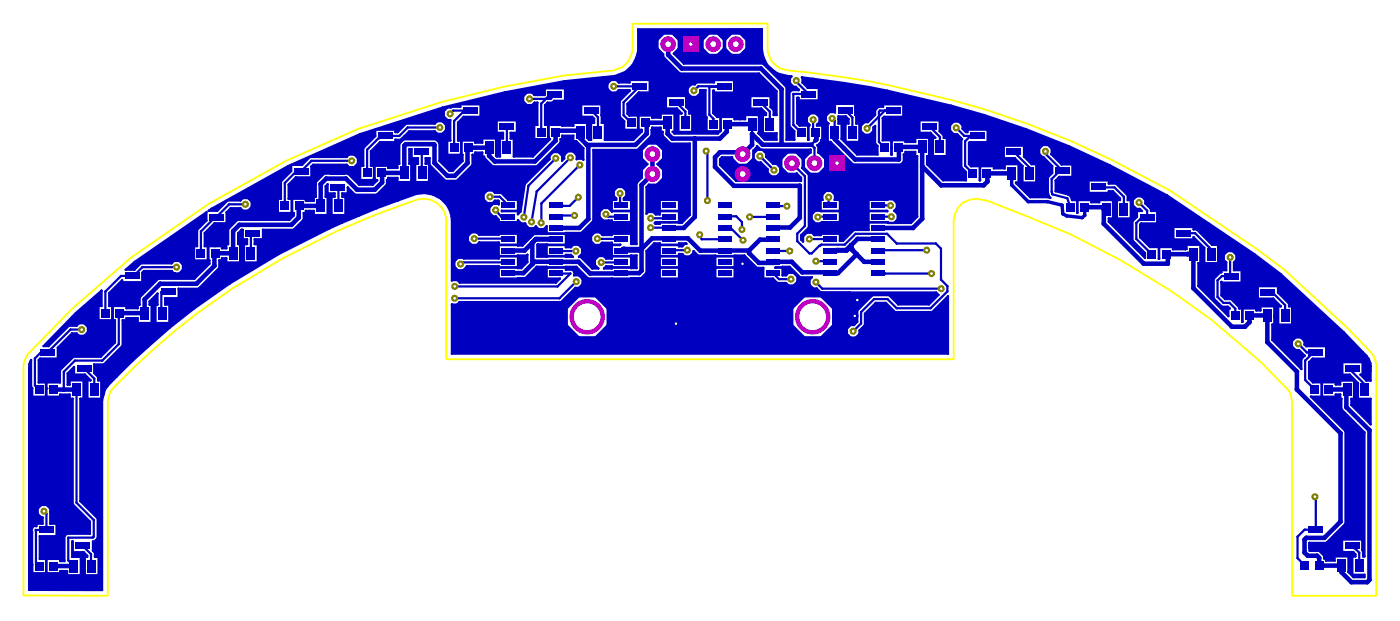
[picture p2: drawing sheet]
<svg xmlns="http://www.w3.org/2000/svg" width="158mm" height="70mm" viewBox="0 0 158 70" stroke-linecap="round" stroke-linejoin="round" font-family="sans-serif">
<path d="M5.4 41.4h1" fill="none" stroke="#0000c0" stroke-width=".25"/>
<circle cx="6.4" cy="41.4" r=".12" fill="#0000c0"/>
<path d="M8.2 39.6l-1.8 1.8" fill="none" stroke="#0000c0" stroke-width=".25"/>
<circle cx="8.2" cy="39.6" r=".12" fill="#0000c0"/>
<path d="M8.2 39.6h1.2" fill="none" stroke="#0000c0" stroke-width=".25"/>
<circle cx="9.4" cy="39.6" r=".12" fill="#0000c0"/>
<path d="M9.4 39.6h.1M38.1 21.1v2.1" fill="none" stroke="#0000c0" stroke-width=".25"/>
<path d="M24.2 28.5h2.1" fill="none" stroke="#0000c0" stroke-width=".51"/>
<circle cx="38.1" cy="21.1" r=".12" fill="#0000c0"/>
<path d="M32.1 20.6v2.6M38 21l.1 .1" fill="none" stroke="#0000c0" stroke-width=".25"/>
<path d="M33.7 23.2h2.4" fill="none" stroke="#0000c0" stroke-width=".51"/>
<circle cx="32.1" cy="20.6" r=".12" fill="#0000c0"/>
<path d="M33.1 19.5l-1 1.1" fill="none" stroke="#0000c0" stroke-width=".25"/>
<circle cx="33.1" cy="19.5" r=".12" fill="#0000c0"/>
<path d="M33.9 19.2l-.8 .3M28.3 26.2v2.3" fill="none" stroke="#0000c0" stroke-width=".25"/>
<circle cx="28.3" cy="26.2" r=".12" fill="#0000c0"/>
<path d="M28.2 26.2h.1" fill="none" stroke="#0000c0" stroke-width=".25"/>
<circle cx="28.2" cy="26.2" r=".12" fill="#0000c0"/>
<path d="M22.6 26v2.5M28.2 26.2h.3" fill="none" stroke="#0000c0" stroke-width=".25"/>
<circle cx="22.6" cy="26" r=".12" fill="#0000c0"/>
<path d="M24.1 24.5l-1.5 1.5" fill="none" stroke="#0000c0" stroke-width=".25"/>
<circle cx="24.1" cy="24.5" r=".12" fill="#0000c0"/>
<path d="M24.1 24.4v.1" fill="none" stroke="#0000c0" stroke-width=".25"/>
<circle cx="24.1" cy="24.4" r=".12" fill="#0000c0"/>
<path d="M47.5 17.1v2.3M24.1 24.4h.3" fill="none" stroke="#0000c0" stroke-width=".25"/>
<circle cx="47.5" cy="19.4" r=".12" fill="#0000c0"/>
<path d="M47.5 19.4h.1M53 14.2h.9" fill="none" stroke="#0000c0" stroke-width=".25"/>
<circle cx="53.9" cy="14.2" r=".12" fill="#0000c0"/>
<path d="M55.7 12.4l-1.8 1.8" fill="none" stroke="#0000c0" stroke-width=".25"/>
<circle cx="55.7" cy="12.4" r=".12" fill="#0000c0"/>
<path d="M55.7 12.4h1.4" fill="none" stroke="#0000c0" stroke-width=".25"/>
<circle cx="57.1" cy="12.4" r=".12" fill="#0000c0"/>
<path d="M57.1 12.4h.1" fill="none" stroke="#0000c0" stroke-width=".25"/>
<path d="M52.7 16.6h2.4" fill="none" stroke="#0000c0" stroke-width=".51"/>
<circle cx="55.1" cy="16.6" r=".25" fill="#0000c0"/>
<path d="M55.1 16.6h.1" fill="none" stroke="#0000c0" stroke-width=".51"/>
<circle cx="55.1" cy="16.6" r=".25" fill="#0000c0"/>
<path d="M55.1 16.6h.1" fill="none" stroke="#0000c0" stroke-width=".51"/>
<path d="M51.1 13.6v3" fill="none" stroke="#0000c0" stroke-width=".25"/>
<circle cx="51.1" cy="13.6" r=".12" fill="#0000c0"/>
<path d="M52.1 12.6l-1 1" fill="none" stroke="#0000c0" stroke-width=".25"/>
<circle cx="52.1" cy="12.6" r=".12" fill="#0000c0"/>
<path d="M41.3 16.8v2.6M53 12.4l-.9 .2" fill="none" stroke="#0000c0" stroke-width=".25"/>
<circle cx="41.3" cy="16.8" r=".12" fill="#0000c0"/>
<path d="M42.6 15.6l-1.3 1.2" fill="none" stroke="#0000c0" stroke-width=".25"/>
<circle cx="42.6" cy="15.6" r=".12" fill="#0000c0"/>
<path d="M43.4 15.3l-.8 .3M67.3 13.2v1.6" fill="none" stroke="#0000c0" stroke-width=".25"/>
<circle cx="67.3" cy="13.2" r=".12" fill="#0000c0"/>
<path d="M62.5 12.4h1.2M66.6 12.4l.7 .8" fill="none" stroke="#0000c0" stroke-width=".25"/>
<circle cx="63.7" cy="12.4" r=".12" fill="#0000c0"/>
<path d="M65.5 10.7l-1.8 1.7" fill="none" stroke="#0000c0" stroke-width=".25"/>
<circle cx="65.5" cy="10.7" r=".12" fill="#0000c0"/>
<path d="M65.5 10.7h1.2" fill="none" stroke="#0000c0" stroke-width=".25"/>
<circle cx="66.7" cy="10.7" r=".12" fill="#0000c0"/>
<path d="M66.7 10.7h.1" fill="none" stroke="#0000c0" stroke-width=".25"/>
<circle cx="66.8" cy="10.7" r=".12" fill="#0000c0"/>
<path d="M66.6 10.6l.2 .1" fill="none" stroke="#0000c0" stroke-width=".25"/>
<path d="M65.3 14.7v.1" fill="none" stroke="#0000c0" stroke-width=".51"/>
<circle cx="65.3" cy="14.7" r=".25" fill="#0000c0"/>
<path d="M62.7 14.7h2.6" fill="none" stroke="#0000c0" stroke-width=".51"/>
<circle cx="62.7" cy="14.7" r=".25" fill="#0000c0"/>
<path d="M62.7 14.7l-.1 .1M72.7 13.8h2.3" fill="none" stroke="#0000c0" stroke-width=".51"/>
<circle cx="75" cy="13.8" r=".25" fill="#0000c0"/>
<path d="M75.2 13.6l-.2 .2" fill="none" stroke="#0000c0" stroke-width=".51"/>
<circle cx="75.2" cy="13.6" r=".25" fill="#0000c0"/>
<path d="M75.2 13.6v.2M82 14h2.7" fill="none" stroke="#0000c0" stroke-width=".51"/>
<path d="M81.6 11.5h1.2" fill="none" stroke="#0000c0" stroke-width=".25"/>
<circle cx="82.8" cy="11.5" r=".12" fill="#0000c0"/>
<path d="M84.6 9.7l-1.8 1.8" fill="none" stroke="#0000c0" stroke-width=".25"/>
<circle cx="84.6" cy="9.8" r=".12" fill="#0000c0"/>
<path d="M84.6 9.7h.2" fill="none" stroke="#0000c0" stroke-width=".25"/>
<circle cx="84.8" cy="9.8" r=".12" fill="#0000c0"/>
<path d="M85.7 9.7h-.9M96 13.2v1.7" fill="none" stroke="#0000c0" stroke-width=".25"/>
<circle cx="96" cy="13.2" r=".12" fill="#0000c0"/>
<path d="M95.2 12.4l.8 .8M105.9 15.4v1.1" fill="none" stroke="#0000c0" stroke-width=".25"/>
<circle cx="105.9" cy="15.4" r=".12" fill="#0000c0"/>
<path d="M104.7 14.2l1.2 1.2" fill="none" stroke="#0000c0" stroke-width=".25"/>
<path d="M101.3 16.5h2.6" fill="none" stroke="#0000c0" stroke-width=".51"/>
<circle cx="101.3" cy="16.5" r=".25" fill="#0000c0"/>
<path d="M101.3 16.5l-.1 .1M111.2 19.5h2.7" fill="none" stroke="#0000c0" stroke-width=".51"/>
<path d="M115.9 18.8v.7" fill="none" stroke="#0000c0" stroke-width=".25"/>
<circle cx="115.9" cy="18.8" r=".12" fill="#0000c0"/>
<path d="M77.2 12.5v1.3M114.2 17.1l1.7 1.7" fill="none" stroke="#0000c0" stroke-width=".25"/>
<circle cx="77.2" cy="12.5" r=".12" fill="#0000c0"/>
<path d="M76.1 11.5l1.1 1M86.7 12.6v1.4" fill="none" stroke="#0000c0" stroke-width=".25"/>
<circle cx="86.7" cy="12.6" r=".12" fill="#0000c0"/>
<path d="M80.4 13.4v.6M85.7 11.5l1 1.1" fill="none" stroke="#0000c0" stroke-width=".25"/>
<circle cx="80.4" cy="13.4" r=".12" fill="#0000c0"/>
<path d="M79.9 12.9l.5 .5" fill="none" stroke="#0000c0" stroke-width=".25"/>
<circle cx="79.9" cy="12.9" r=".12" fill="#0000c0"/>
<path d="M79.9 9.8v3.1" fill="none" stroke="#0000c0" stroke-width=".25"/>
<circle cx="79.9" cy="9.8" r=".12" fill="#0000c0"/>
<path d="M79.9 9.8h1.6" fill="none" stroke="#0000c0" stroke-width=".25"/>
<circle cx="81.5" cy="9.8" r=".12" fill="#0000c0"/>
<path d="M81.5 9.8l.1 .1" fill="none" stroke="#0000c0" stroke-width=".25"/>
<circle cx="81.6" cy="9.9" r=".12" fill="#0000c0"/>
<path d="M81.6 9.7v.2M153.7 43.3v.5" fill="none" stroke="#0000c0" stroke-width=".25"/>
<circle cx="153.7" cy="43.3" r=".12" fill="#0000c0"/>
<path d="M151.9 41.4l1.8 1.9" fill="none" stroke="#0000c0" stroke-width=".25"/>
<circle cx="151.9" cy="41.4" r=".12" fill="#0000c0"/>
<path d="M151.9 41.4h.4" fill="none" stroke="#0000c0" stroke-width=".25"/>
<circle cx="152.3" cy="41.4" r=".12" fill="#0000c0"/>
<path d="M152.3 41.4h.1M148.2 61.4h1" fill="none" stroke="#0000c0" stroke-width=".25"/>
<path d="M6 63.7h2.3" fill="none" stroke="#0000c0" stroke-width=".51"/>
<circle cx="149.2" cy="61.4" r=".12" fill="#0000c0"/>
<path d="M151.1 59.5l-1.9 1.9" fill="none" stroke="#0000c0" stroke-width=".25"/>
<circle cx="151.1" cy="59.5" r=".12" fill="#0000c0"/>
<path d="M151.1 59.5h1.1" fill="none" stroke="#0000c0" stroke-width=".25"/>
<circle cx="152.2" cy="59.5" r=".12" fill="#0000c0"/>
<path d="M152.2 59.5l.1 .1" fill="none" stroke="#0000c0" stroke-width=".25"/>
<g fill="#0000c0">
<circle cx="18.7" cy="31" r=".12"/>
<circle cx="18.8" cy="31" r=".12"/>
</g>
<path d="M18.7 31h.1" fill="none" stroke="#0000c0" stroke-width=".25"/>
<g fill="#0000c0">
<circle cx="18.8" cy="31" r=".12"/>
<circle cx="18.9" cy="31" r=".12"/>
</g>
<path d="M18.8 31h.1" fill="none" stroke="#0000c0" stroke-width=".25"/>
<circle cx="18.9" cy="31" r=".12" fill="#0000c0"/>
<path d="M18.9 31h2.9" fill="none" stroke="#0000c0" stroke-width=".25"/>
<circle cx="21.8" cy="31" r=".12" fill="#0000c0"/>
<path d="M23.5 29.3l-1.7 1.7" fill="none" stroke="#0000c0" stroke-width=".25"/>
<circle cx="23.5" cy="29.3" r=".12" fill="#0000c0"/>
<path d="M23.5 27.1v2.2" fill="none" stroke="#0000c0" stroke-width=".25"/>
<circle cx="23.5" cy="27.1" r=".12" fill="#0000c0"/>
<path d="M24.4 26.2l-.9 .9" fill="none" stroke="#0000c0" stroke-width=".25"/>
<circle cx="18.7" cy="31" r=".12" fill="#0000c0"/>
<path d="M14.9 32.8h1.2" fill="none" stroke="#0000c0" stroke-width=".25"/>
<circle cx="16.1" cy="32.8" r=".12" fill="#0000c0"/>
<path d="M18 31l-1.9 1.8" fill="none" stroke="#0000c0" stroke-width=".25"/>
<circle cx="18" cy="31" r=".12" fill="#0000c0"/>
<path d="M18 31h.7" fill="none" stroke="#0000c0" stroke-width=".25"/>
<g fill="#0000c0">
<circle cx="18.8" cy="31" r=".12"/>
<circle cx="18.9" cy="31" r=".12"/>
</g>
<path d="M18.9 31h-.1" fill="none" stroke="#0000c0" stroke-width=".25"/>
<circle cx="18.9" cy="31" r=".12" fill="#0000c0"/>
<path d="M18.9 31h.1" fill="none" stroke="#0000c0" stroke-width=".25"/>
<circle cx="18.9" cy="31" r=".12" fill="#0000c0"/>
<path d="M18.9 31h.1M28.5 24.4h3.9" fill="none" stroke="#0000c0" stroke-width=".25"/>
<circle cx="32.4" cy="24.4" r=".12" fill="#0000c0"/>
<path d="M32.9 24l-.5 .4" fill="none" stroke="#0000c0" stroke-width=".25"/>
<circle cx="32.9" cy="24" r=".12" fill="#0000c0"/>
<path d="M32.9 21.6v2.4" fill="none" stroke="#0000c0" stroke-width=".25"/>
<circle cx="32.9" cy="21.6" r=".12" fill="#0000c0"/>
<path d="M33.1 21.4l-.2 .2" fill="none" stroke="#0000c0" stroke-width=".25"/>
<circle cx="33.1" cy="21.4" r=".12" fill="#0000c0"/>
<path d="M57.1 12.4l2.3 2.3M33.9 21l-.8 .4" fill="none" stroke="#0000c0" stroke-width=".25"/>
<circle cx="59.4" cy="14.7" r=".12" fill="#0000c0"/>
<path d="M59.4 14.7v2.1" fill="none" stroke="#0000c0" stroke-width=".25"/>
<circle cx="59.4" cy="16.8" r=".12" fill="#0000c0"/>
<path d="M59.4 16.8h1.3" fill="none" stroke="#0000c0" stroke-width=".25"/>
<circle cx="60.7" cy="16.8" r=".12" fill="#0000c0"/>
<path d="M61.8 15.7l-1.1 1.1" fill="none" stroke="#0000c0" stroke-width=".25"/>
<circle cx="61.8" cy="15.7" r=".12" fill="#0000c0"/>
<path d="M61.8 15.4v.3" fill="none" stroke="#0000c0" stroke-width=".25"/>
<circle cx="61.8" cy="15.4" r=".12" fill="#0000c0"/>
<path d="M61.8 15.4h.1" fill="none" stroke="#0000c0" stroke-width=".25"/>
<circle cx="61.8" cy="15.4" r=".12" fill="#0000c0"/>
<path d="M61.8 13.2v2.2" fill="none" stroke="#0000c0" stroke-width=".25"/>
<circle cx="61.8" cy="13.2" r=".12" fill="#0000c0"/>
<path d="M62.5 12.4l-.7 .8M66.6 10.6h.3" fill="none" stroke="#0000c0" stroke-width=".25"/>
<circle cx="66.9" cy="10.6" r=".12" fill="#0000c0"/>
<path d="M66.9 10.6l1.6 1.6" fill="none" stroke="#0000c0" stroke-width=".25"/>
<circle cx="68.5" cy="12.2" r=".12" fill="#0000c0"/>
<path d="M68.5 12.2v1.5" fill="none" stroke="#0000c0" stroke-width=".25"/>
<circle cx="68.5" cy="13.7" r=".12" fill="#0000c0"/>
<path d="M68.5 13.7l1.6 1.6" fill="none" stroke="#0000c0" stroke-width=".25"/>
<circle cx="70.1" cy="15.3" r=".12" fill="#0000c0"/>
<path d="M70.1 15.3h1.4" fill="none" stroke="#0000c0" stroke-width=".25"/>
<circle cx="71.5" cy="15.3" r=".12" fill="#0000c0"/>
<path d="M71.9 14.9l-.4 .4" fill="none" stroke="#0000c0" stroke-width=".25"/>
<circle cx="71.9" cy="14.9" r=".12" fill="#0000c0"/>
<path d="M71.9 11.6v3.3" fill="none" stroke="#0000c0" stroke-width=".25"/>
<circle cx="71.9" cy="11.6" r=".12" fill="#0000c0"/>
<path d="M72 11.5l-.1 .1" fill="none" stroke="#0000c0" stroke-width=".25"/>
<circle cx="76.4" cy="9.7" r=".12" fill="#0000c0"/>
<path d="M77.2 8.9l-.8 .8" fill="none" stroke="#0000c0" stroke-width=".25"/>
<circle cx="77.2" cy="8.9" r=".12" fill="#0000c0"/>
<path d="M77.2 8.9h7.5" fill="none" stroke="#0000c0" stroke-width=".25"/>
<circle cx="84.7" cy="8.9" r=".12" fill="#0000c0"/>
<path d="M84.7 8.9l.4 .4" fill="none" stroke="#0000c0" stroke-width=".25"/>
<circle cx="85.1" cy="9.3" r=".12" fill="#0000c0"/>
<path d="M85.1 9.3l.6 .4" fill="none" stroke="#0000c0" stroke-width=".25"/>
<circle cx="76.4" cy="9.7" r=".12" fill="#0000c0"/>
<path d="M76.1 9.7h.3" fill="none" stroke="#0000c0" stroke-width=".25"/>
<g fill="#0000c0">
<circle cx="103.6" cy="12.4" r=".12"/>
<circle cx="103.9" cy="12.4" r=".12"/>
</g>
<path d="M103.6 12.4h.3" fill="none" stroke="#0000c0" stroke-width=".25"/>
<circle cx="103.9" cy="12.4" r=".12" fill="#0000c0"/>
<path d="M103.9 12.4h.8" fill="none" stroke="#0000c0" stroke-width=".25"/>
<circle cx="103.6" cy="12.4" r=".12" fill="#0000c0"/>
<path d="M100.6 14.2h1" fill="none" stroke="#0000c0" stroke-width=".25"/>
<circle cx="101.6" cy="14.2" r=".12" fill="#0000c0"/>
<path d="M103.4 12.4l-1.8 1.8" fill="none" stroke="#0000c0" stroke-width=".25"/>
<circle cx="103.4" cy="12.4" r=".12" fill="#0000c0"/>
<path d="M103.4 12.4h.2" fill="none" stroke="#0000c0" stroke-width=".25"/>
<circle cx="104.9" cy="12.4" r=".12" fill="#0000c0"/>
<path d="M104.7 12.4h.2" fill="none" stroke="#0000c0" stroke-width=".25"/>
<circle cx="112.7" cy="15.3" r=".12" fill="#0000c0"/>
<path d="M112.7 15.3h.7" fill="none" stroke="#0000c0" stroke-width=".25"/>
<circle cx="113.4" cy="15.3" r=".12" fill="#0000c0"/>
<path d="M114.2 15.3h-.8" fill="none" stroke="#0000c0" stroke-width=".25"/>
<circle cx="112.7" cy="15.3" r=".12" fill="#0000c0"/>
<path d="M110.1 17.1h.9" fill="none" stroke="#0000c0" stroke-width=".25"/>
<circle cx="111" cy="17.1" r=".12" fill="#0000c0"/>
<path d="M112.7 15.3l-1.7 1.8" fill="none" stroke="#0000c0" stroke-width=".25"/>
<g fill="#0000c0">
<circle cx="103.9" cy="12.4" r=".12"/>
<circle cx="104.9" cy="12.4" r=".12"/>
</g>
<path d="M103.9 12.4h.9" fill="none" stroke="#0000c0" stroke-width=".25"/>
<circle cx="104.8" cy="12.4" r=".12" fill="#0000c0"/>
<path d="M104.8 12.4h.1" fill="none" stroke="#0000c0" stroke-width=".25"/>
<circle cx="122.7" cy="19.1" r=".12" fill="#0000c0"/>
<path d="M122.7 19.1h.2" fill="none" stroke="#0000c0" stroke-width=".25"/>
<circle cx="122.9" cy="19.1" r=".12" fill="#0000c0"/>
<path d="M122.9 19.1l.9 .1" fill="none" stroke="#0000c0" stroke-width=".25"/>
<circle cx="122.7" cy="19.1" r=".12" fill="#0000c0"/>
<path d="M119.7 21h1.1" fill="none" stroke="#0000c0" stroke-width=".25"/>
<circle cx="120.8" cy="21" r=".12" fill="#0000c0"/>
<path d="M122.7 19.1l-1.9 1.9" fill="none" stroke="#0000c0" stroke-width=".25"/>
<circle cx="122.7" cy="19.1" r=".12" fill="#0000c0"/>
<path d="M122.8 19.1h-.1" fill="none" stroke="#0000c0" stroke-width=".25"/>
<circle cx="122.8" cy="19.1" r=".12" fill="#0000c0"/>
<path d="M122.8 19.1h.8" fill="none" stroke="#0000c0" stroke-width=".25"/>
<circle cx="123.6" cy="19.1" r=".12" fill="#0000c0"/>
<path d="M123.6 19.1l.2 .1" fill="none" stroke="#0000c0" stroke-width=".25"/>
<g fill="#0000c0">
<circle cx="112.7" cy="15.3" r=".12"/>
<circle cx="114.4" cy="15.3" r=".12"/>
</g>
<path d="M112.8 15.2l-.1 .1" fill="none" stroke="#0000c0" stroke-width=".25"/>
<circle cx="112.8" cy="15.2" r=".12" fill="#0000c0"/>
<path d="M112.8 15.2h1.5" fill="none" stroke="#0000c0" stroke-width=".25"/>
<circle cx="114.3" cy="15.2" r=".12" fill="#0000c0"/>
<path d="M114.3 15.2l.1 .1" fill="none" stroke="#0000c0" stroke-width=".25"/>
<circle cx="114.4" cy="15.3" r=".12" fill="#0000c0"/>
<path d="M114.2 15.3h.2" fill="none" stroke="#0000c0" stroke-width=".25"/>
<circle cx="132" cy="24.4" r=".12" fill="#0000c0"/>
<path d="M132 24.4h1.3" fill="none" stroke="#0000c0" stroke-width=".25"/>
<circle cx="132" cy="24.4" r=".12" fill="#0000c0"/>
<path d="M129.2 26.2h1" fill="none" stroke="#0000c0" stroke-width=".25"/>
<circle cx="130.2" cy="26.2" r=".12" fill="#0000c0"/>
<path d="M132 24.4l-1.8 1.8" fill="none" stroke="#0000c0" stroke-width=".25"/>
<circle cx="132" cy="24.4" r=".12" fill="#0000c0"/>
<path d="M132 24.4h.1" fill="none" stroke="#0000c0" stroke-width=".25"/>
<circle cx="132" cy="24.4" r=".12" fill="#0000c0"/>
<path d="M132 24.4h1.3" fill="none" stroke="#0000c0" stroke-width=".25"/>
<circle cx="133.3" cy="24.4" r=".12" fill="#0000c0"/>
<path d="M133.3 24.4h.1" fill="none" stroke="#0000c0" stroke-width=".25"/>
<circle cx="142.1" cy="31.1" r=".12" fill="#0000c0"/>
<path d="M138.7 32.9h1.1" fill="none" stroke="#0000c0" stroke-width=".25"/>
<circle cx="139.8" cy="32.9" r=".12" fill="#0000c0"/>
<path d="M141.6 31.1l-1.8 1.8" fill="none" stroke="#0000c0" stroke-width=".25"/>
<circle cx="141.6" cy="31.1" r=".12" fill="#0000c0"/>
<path d="M141.6 31.1h.5" fill="none" stroke="#0000c0" stroke-width=".25"/>
<circle cx="142.1" cy="31.1" r=".12" fill="#0000c0"/>
<path d="M142.1 31.1h.7" fill="none" stroke="#0000c0" stroke-width=".25"/>
<circle cx="142.8" cy="31.1" r=".12" fill="#0000c0"/>
<path d="M142.8 31.1h.1" fill="none" stroke="#0000c0" stroke-width=".25"/>
<g fill="#0000c0">
<circle cx="143" cy="31.2" r=".12"/>
<circle cx="151.3" cy="39.5" r=".12"/>
</g>
<path d="M143 31.2l8.3 8.3" fill="none" stroke="#0000c0" stroke-width=".25"/>
<g fill="#0000c0">
<circle cx="151.3" cy="39.5" r=".12"/>
<circle cx="151.9" cy="39.6" r=".12"/>
</g>
<path d="M151.3 39.5l.1 .1" fill="none" stroke="#0000c0" stroke-width=".25"/>
<circle cx="151.4" cy="39.6" r=".12" fill="#0000c0"/>
<path d="M151.4 39.6h.5" fill="none" stroke="#0000c0" stroke-width=".25"/>
<circle cx="151.9" cy="39.6" r=".12" fill="#0000c0"/>
<path d="M151.9 39.6h.4" fill="none" stroke="#0000c0" stroke-width=".25"/>
<circle cx="151.3" cy="39.5" r=".12" fill="#0000c0"/>
<path d="M148.2 41.4h1.2" fill="none" stroke="#0000c0" stroke-width=".25"/>
<circle cx="149.4" cy="41.4" r=".12" fill="#0000c0"/>
<path d="M151.3 39.5l-1.9 1.9" fill="none" stroke="#0000c0" stroke-width=".25"/>
<circle cx="151.3" cy="39.5" r=".12" fill="#0000c0"/>
<path d="M151.3 39.5h.1" fill="none" stroke="#0000c0" stroke-width=".25"/>
<g fill="#0000c0">
<circle cx="151.3" cy="39.5" r=".12"/>
<circle cx="151.9" cy="39.6" r=".12"/>
</g>
<path d="M151.3 39.5h.5" fill="none" stroke="#0000c0" stroke-width=".25"/>
<circle cx="151.8" cy="39.5" r=".12" fill="#0000c0"/>
<path d="M151.8 39.5l.1 .1" fill="none" stroke="#0000c0" stroke-width=".25"/>
<circle cx="151.9" cy="39.6" r=".12" fill="#0000c0"/>
<path d="M151.9 39.6l.1 .1" fill="none" stroke="#0000c0" stroke-width=".25"/>
<circle cx="152" cy="39.7" r=".12" fill="#0000c0"/>
<path d="M152.3 39.6l-.3 .1" fill="none" stroke="#0000c0" stroke-width=".25"/>
<g fill="#0000c0">
<circle cx="142.1" cy="31.1" r=".12"/>
<circle cx="143" cy="31.2" r=".12"/>
</g>
<path d="M142.1 31.1l.1 .1" fill="none" stroke="#0000c0" stroke-width=".25"/>
<circle cx="142.2" cy="31.2" r=".12" fill="#0000c0"/>
<path d="M142.2 31.2h.8" fill="none" stroke="#0000c0" stroke-width=".25"/>
<circle cx="143" cy="31.2" r=".12" fill="#0000c0"/>
<path d="M142.8 31.1l.2 .1M3.9 43.3l.5 .5" fill="none" stroke="#0000c0" stroke-width=".25"/>
<circle cx="3.9" cy="43.3" r=".12" fill="#0000c0"/>
<path d="M3.9 40.3v3" fill="none" stroke="#0000c0" stroke-width=".25"/>
<circle cx="3.9" cy="40.3" r=".12" fill="#0000c0"/>
<path d="M4.6 39.6l-.7 .7" fill="none" stroke="#0000c0" stroke-width=".25"/>
<circle cx="4.6" cy="39.6" r=".12" fill="#0000c0"/>
<path d="M4.6 39.6h.8M9.5 41.4l1.1 1.2" fill="none" stroke="#0000c0" stroke-width=".25"/>
<circle cx="10.6" cy="42.6" r=".12" fill="#0000c0"/>
<path d="M10.6 42.6v1.2" fill="none" stroke="#0000c0" stroke-width=".25"/>
<circle cx="45.5" cy="19.4" r=".25" fill="#0000c0"/>
<path d="M45.5 19.4h.1" fill="none" stroke="#0000c0" stroke-width=".51"/>
<circle cx="45.5" cy="19.4" r=".25" fill="#0000c0"/>
<path d="M42.9 19.4h2.7" fill="none" stroke="#0000c0" stroke-width=".51"/>
<circle cx="45.6" cy="19.4" r=".25" fill="#0000c0"/>
<path d="M45.6 19.4l.1 .1" fill="none" stroke="#0000c0" stroke-width=".51"/>
<circle cx="45.7" cy="19.5" r=".25" fill="#0000c0"/>
<path d="M45.5 19.4l.2 .1" fill="none" stroke="#0000c0" stroke-width=".51"/>
<path d="M57.1 14.4v2.2" fill="none" stroke="#0000c0" stroke-width=".25"/>
<circle cx="57.1" cy="14.4" r=".12" fill="#0000c0"/>
<path d="M57.3 14.2l-.2 .2" fill="none" stroke="#0000c0" stroke-width=".25"/>
<circle cx="57.3" cy="14.2" r=".12" fill="#0000c0"/>
<path d="M57.3 14.2h-.2" fill="none" stroke="#0000c0" stroke-width=".25"/>
<circle cx="124.3" cy="23.5" r=".25" fill="#0000c0"/>
<path d="M124.3 23.5h.3" fill="none" stroke="#0000c0" stroke-width=".51"/>
<path d="M144.7 34.3v1.2" fill="none" stroke="#0000c0" stroke-width=".25"/>
<circle cx="144.7" cy="34.3" r=".12" fill="#0000c0"/>
<path d="M143.3 32.9l1.4 1.4" fill="none" stroke="#0000c0" stroke-width=".25"/>
<circle cx="143.3" cy="32.9" r=".12" fill="#0000c0"/>
<path d="M142.8 32.9h.5" fill="none" stroke="#0000c0" stroke-width=".25"/>
<circle cx="142.7" cy="35.5" r=".25" fill="#0000c0"/>
<path d="M142.7 35.5h.1" fill="none" stroke="#0000c0" stroke-width=".51"/>
<circle cx="142.7" cy="35.5" r=".25" fill="#0000c0"/>
<path d="M142.7 35.5h.1" fill="none" stroke="#0000c0" stroke-width=".51"/>
<circle cx="142.7" cy="35.5" r=".25" fill="#0000c0"/>
<path d="M140.7 35.5h.1" fill="none" stroke="#0000c0" stroke-width=".51"/>
<circle cx="140.7" cy="35.5" r=".25" fill="#0000c0"/>
<path d="M140.7 35.5h2" fill="none" stroke="#0000c0" stroke-width=".51"/>
<circle cx="142.7" cy="35.5" r=".25" fill="#0000c0"/>
<path d="M142.7 35.5h.1" fill="none" stroke="#0000c0" stroke-width=".51"/>
<circle cx="142.7" cy="35.5" r=".25" fill="#0000c0"/>
<path d="M142.7 35.5l.1 .1" fill="none" stroke="#0000c0" stroke-width=".51"/>
<circle cx="142.8" cy="35.6" r=".25" fill="#0000c0"/>
<path d="M142.7 35.5l.1 .1" fill="none" stroke="#0000c0" stroke-width=".51"/>
<circle cx="142.7" cy="35.5" r=".25" fill="#0000c0"/>
<path d="M142.7 35.5h.1" fill="none" stroke="#0000c0" stroke-width=".51"/>
<path d="M5.2 61.4h.5" fill="none" stroke="#0000c0" stroke-width=".25"/>
<circle cx="5.7" cy="61.4" r=".12" fill="#0000c0"/>
<path d="M7.6 59.5l-1.9 1.9" fill="none" stroke="#0000c0" stroke-width=".25"/>
<circle cx="7.6" cy="59.5" r=".12" fill="#0000c0"/>
<path d="M7.6 59.5h.9" fill="none" stroke="#0000c0" stroke-width=".25"/>
<circle cx="8.5" cy="59.5" r=".12" fill="#0000c0"/>
<path d="M24.4 26.2h.2M8.5 59.5l.8 .1" fill="none" stroke="#0000c0" stroke-width=".25"/>
<circle cx="24.6" cy="26.2" r=".12" fill="#0000c0"/>
<path d="M26.5 24.3l-1.9 1.9" fill="none" stroke="#0000c0" stroke-width=".25"/>
<circle cx="26.5" cy="24.3" r=".12" fill="#0000c0"/>
<path d="M26.5 24.3h1.9" fill="none" stroke="#0000c0" stroke-width=".25"/>
<circle cx="28.4" cy="24.3" r=".12" fill="#0000c0"/>
<path d="M28.4 24.3l.1 .1" fill="none" stroke="#0000c0" stroke-width=".25"/>
<path d="M26.3 26v2.5" fill="none" stroke="#0000c0" stroke-width=".51"/>
<circle cx="26.3" cy="26" r=".25" fill="#0000c0"/>
<path d="M27 25.3l-.7 .7" fill="none" stroke="#0000c0" stroke-width=".51"/>
<circle cx="27" cy="25.3" r=".25" fill="#0000c0"/>
<path d="M27 25.3h5.8" fill="none" stroke="#0000c0" stroke-width=".51"/>
<circle cx="32.8" cy="25.3" r=".25" fill="#0000c0"/>
<path d="M33.6 24.5l-.8 .8" fill="none" stroke="#0000c0" stroke-width=".51"/>
<circle cx="33.6" cy="24.5" r=".25" fill="#0000c0"/>
<path d="M33.6 23.2v1.3" fill="none" stroke="#0000c0" stroke-width=".51"/>
<circle cx="33.6" cy="23.2" r=".25" fill="#0000c0"/>
<path d="M33.7 23.2h-.1" fill="none" stroke="#0000c0" stroke-width=".51"/>
<path d="M33.9 21h.4" fill="none" stroke="#0000c0" stroke-width=".25"/>
<circle cx="34.3" cy="21" r=".12" fill="#0000c0"/>
<path d="M36.1 19.2l-1.8 1.8" fill="none" stroke="#0000c0" stroke-width=".25"/>
<circle cx="36.1" cy="19.2" r=".12" fill="#0000c0"/>
<path d="M36.1 19.2h2" fill="none" stroke="#0000c0" stroke-width=".25"/>
<circle cx="38.1" cy="19.2" r=".12" fill="#0000c0"/>
<path d="M38.1 19.2h.1" fill="none" stroke="#0000c0" stroke-width=".25"/>
<circle cx="38.2" cy="19.2" r=".12" fill="#0000c0"/>
<path d="M38 19.2h.2" fill="none" stroke="#0000c0" stroke-width=".25"/>
<path d="M36.1 20.7v2.5" fill="none" stroke="#0000c0" stroke-width=".51"/>
<circle cx="36.1" cy="20.7" r=".25" fill="#0000c0"/>
<path d="M36.7 20.1l-.6 .6" fill="none" stroke="#0000c0" stroke-width=".51"/>
<circle cx="36.7" cy="20.1" r=".25" fill="#0000c0"/>
<path d="M36.7 20.1h2.3" fill="none" stroke="#0000c0" stroke-width=".51"/>
<circle cx="39" cy="20.1" r=".25" fill="#0000c0"/>
<path d="M39 20.1l1.2 1.2" fill="none" stroke="#0000c0" stroke-width=".51"/>
<circle cx="40.2" cy="21.3" r=".25" fill="#0000c0"/>
<path d="M40.2 21.3h2" fill="none" stroke="#0000c0" stroke-width=".51"/>
<circle cx="42.2" cy="21.3" r=".25" fill="#0000c0"/>
<path d="M43 20.5l-.8 .8" fill="none" stroke="#0000c0" stroke-width=".51"/>
<circle cx="43" cy="20.5" r=".25" fill="#0000c0"/>
<path d="M43 19.5v1" fill="none" stroke="#0000c0" stroke-width=".51"/>
<circle cx="43" cy="19.5" r=".25" fill="#0000c0"/>
<path d="M42.9 19.4l.1 .1" fill="none" stroke="#0000c0" stroke-width=".51"/>
<path d="M38 19.2h1.3" fill="none" stroke="#0000c0" stroke-width=".25"/>
<circle cx="39.3" cy="19.2" r=".12" fill="#0000c0"/>
<path d="M39.3 19.2l1.2 1.2" fill="none" stroke="#0000c0" stroke-width=".25"/>
<circle cx="40.5" cy="20.4" r=".12" fill="#0000c0"/>
<path d="M40.5 20.4h1.3" fill="none" stroke="#0000c0" stroke-width=".25"/>
<circle cx="41.8" cy="20.4" r=".12" fill="#0000c0"/>
<path d="M42.2 20l-.4 .4" fill="none" stroke="#0000c0" stroke-width=".25"/>
<circle cx="42.2" cy="20" r=".12" fill="#0000c0"/>
<path d="M42.2 17.7v2.3" fill="none" stroke="#0000c0" stroke-width=".25"/>
<circle cx="42.2" cy="17.7" r=".12" fill="#0000c0"/>
<path d="M42.6 17.3l-.4 .4" fill="none" stroke="#0000c0" stroke-width=".25"/>
<circle cx="42.6" cy="17.3" r=".12" fill="#0000c0"/>
<path d="M43.8 17.1h-.4l-.8 .2" fill="none" stroke="#0000c0" stroke-width=".25"/>
<circle cx="43.8" cy="17.1" r=".12" fill="#0000c0"/>
<path d="M45.6 15.3l-1.8 1.8" fill="none" stroke="#0000c0" stroke-width=".25"/>
<circle cx="45.6" cy="15.3" r=".12" fill="#0000c0"/>
<path d="M45.6 15.3h1.9" fill="none" stroke="#0000c0" stroke-width=".25"/>
<circle cx="45.5" cy="19.4" r=".25" fill="#0000c0"/>
<path d="M45.5 16.4v3" fill="none" stroke="#0000c0" stroke-width=".51"/>
<circle cx="45.5" cy="16.4" r=".25" fill="#0000c0"/>
<path d="M45.7 16.2l-.2 .2" fill="none" stroke="#0000c0" stroke-width=".51"/>
<circle cx="45.7" cy="16.2" r=".25" fill="#0000c0"/>
<path d="M45.7 16.2h3.2" fill="none" stroke="#0000c0" stroke-width=".51"/>
<circle cx="48.9" cy="16.2" r=".25" fill="#0000c0"/>
<path d="M48.9 16.2v.1" fill="none" stroke="#0000c0" stroke-width=".51"/>
<circle cx="48.9" cy="16.3" r=".25" fill="#0000c0"/>
<path d="M48.9 16.3v2" fill="none" stroke="#0000c0" stroke-width=".51"/>
<circle cx="48.9" cy="18.3" r=".25" fill="#0000c0"/>
<path d="M48.9 18.3l1.5 1.5" fill="none" stroke="#0000c0" stroke-width=".51"/>
<circle cx="50.4" cy="19.8" r=".25" fill="#0000c0"/>
<path d="M50.4 19.8h.8" fill="none" stroke="#0000c0" stroke-width=".51"/>
<circle cx="51.2" cy="19.8" r=".25" fill="#0000c0"/>
<path d="M52.7 18.3l-1.5 1.5" fill="none" stroke="#0000c0" stroke-width=".51"/>
<circle cx="52.7" cy="18.3" r=".25" fill="#0000c0"/>
<path d="M52.7 16.7v1.6" fill="none" stroke="#0000c0" stroke-width=".51"/>
<circle cx="52.7" cy="16.7" r=".25" fill="#0000c0"/>
<path d="M52.7 16.6v.1" fill="none" stroke="#0000c0" stroke-width=".51"/>
<path d="M47.5 15.3h1.3" fill="none" stroke="#0000c0" stroke-width=".25"/>
<circle cx="48.8" cy="15.3" r=".12" fill="#0000c0"/>
<path d="M48.8 15.3l.9 .9" fill="none" stroke="#0000c0" stroke-width=".25"/>
<circle cx="49.7" cy="16.2" r=".12" fill="#0000c0"/>
<path d="M49.7 16.2v1.5" fill="none" stroke="#0000c0" stroke-width=".25"/>
<circle cx="49.7" cy="17.7" r=".12" fill="#0000c0"/>
<path d="M51.7 17.7h-2" fill="none" stroke="#0000c0" stroke-width=".25"/>
<circle cx="51.7" cy="17.7" r=".12" fill="#0000c0"/>
<path d="M51.9 17.2l-.2 .5" fill="none" stroke="#0000c0" stroke-width=".25"/>
<circle cx="51.9" cy="17.2" r=".12" fill="#0000c0"/>
<path d="M52 15.4l-.1 1.8" fill="none" stroke="#0000c0" stroke-width=".25"/>
<circle cx="52" cy="15.4" r=".12" fill="#0000c0"/>
<path d="M52.7 14.6l-.7 .8" fill="none" stroke="#0000c0" stroke-width=".25"/>
<circle cx="52.7" cy="14.6" r=".12" fill="#0000c0"/>
<path d="M53 14.2l-.3 .4" fill="none" stroke="#0000c0" stroke-width=".25"/>
<path d="M55.1 16.6v.9" fill="none" stroke="#0000c0" stroke-width=".51"/>
<circle cx="55.1" cy="17.5" r=".25" fill="#0000c0"/>
<path d="M55.1 17.5l.6 .7" fill="none" stroke="#0000c0" stroke-width=".51"/>
<circle cx="55.7" cy="18.2" r=".25" fill="#0000c0"/>
<path d="M55.7 18.2h4.5" fill="none" stroke="#0000c0" stroke-width=".51"/>
<circle cx="60.2" cy="18.2" r=".25" fill="#0000c0"/>
<path d="M62.6 15.8l-2.4 2.4" fill="none" stroke="#0000c0" stroke-width=".51"/>
<circle cx="62.6" cy="15.8" r=".25" fill="#0000c0"/>
<path d="M62.6 15v.8" fill="none" stroke="#0000c0" stroke-width=".51"/>
<circle cx="62.6" cy="15" r=".25" fill="#0000c0"/>
<path d="M62.6 15h.1" fill="none" stroke="#0000c0" stroke-width=".51"/>
<circle cx="62.6" cy="15" r=".25" fill="#0000c0"/>
<path d="M62.6 14.8v.2" fill="none" stroke="#0000c0" stroke-width=".51"/>
<circle cx="133.8" cy="28.6" r=".25" fill="#0000c0"/>
<path d="M133.8 28.6h.3" fill="none" stroke="#0000c0" stroke-width=".51"/>
<circle cx="134.1" cy="28.6" r=".25" fill="#0000c0"/>
<path d="M134.4 28.3l-.3 .3" fill="none" stroke="#0000c0" stroke-width=".51"/>
<circle cx="134.4" cy="28.3" r=".25" fill="#0000c0"/>
<path d="M134.4 28.3v.3" fill="none" stroke="#0000c0" stroke-width=".51"/>
<path d="M133.3 26.2h1.3" fill="none" stroke="#0000c0" stroke-width=".25"/>
<circle cx="134.6" cy="26.2" r=".12" fill="#0000c0"/>
<path d="M134.6 26.2l1.6 1.6" fill="none" stroke="#0000c0" stroke-width=".25"/>
<circle cx="136.2" cy="27.8" r=".12" fill="#0000c0"/>
<path d="M136.2 27.8l.2 .8" fill="none" stroke="#0000c0" stroke-width=".25"/>
<circle cx="133.8" cy="28.6" r=".25" fill="#0000c0"/>
<path d="M131.3 28.6h2.5" fill="none" stroke="#0000c0" stroke-width=".51"/>
<circle cx="133.8" cy="28.6" r=".25" fill="#0000c0"/>
<path d="M133.8 28.6h.1M134.4 28.6v3.8" fill="none" stroke="#0000c0" stroke-width=".51"/>
<circle cx="134.4" cy="32.4" r=".25" fill="#0000c0"/>
<path d="M134.4 32.4l4.4 4.3" fill="none" stroke="#0000c0" stroke-width=".51"/>
<circle cx="138.8" cy="36.7" r=".25" fill="#0000c0"/>
<path d="M138.8 36.7h1.4" fill="none" stroke="#0000c0" stroke-width=".51"/>
<circle cx="140.2" cy="36.7" r=".25" fill="#0000c0"/>
<path d="M140.7 36.2l-.5 .5" fill="none" stroke="#0000c0" stroke-width=".51"/>
<circle cx="140.7" cy="36.2" r=".25" fill="#0000c0"/>
<path d="M140.7 35.5v.7M151.7 43.8h.1" fill="none" stroke="#0000c0" stroke-width=".51"/>
<circle cx="151.7" cy="43.8" r=".25" fill="#0000c0"/>
<path d="M149.7 43.8h2" fill="none" stroke="#0000c0" stroke-width=".51"/>
<path d="M152.3 48.6v11" fill="none" stroke="#0000c0" stroke-width=".25"/>
<circle cx="152.3" cy="48.6" r=".12" fill="#0000c0"/>
<path d="M148.9 45.2l3.4 3.4" fill="none" stroke="#0000c0" stroke-width=".25"/>
<circle cx="148.9" cy="45.2" r=".12" fill="#0000c0"/>
<path d="M148.9 42.1v3.1" fill="none" stroke="#0000c0" stroke-width=".25"/>
<circle cx="148.9" cy="42.1" r=".12" fill="#0000c0"/>
<path d="M148.2 41.4l.7 .7" fill="none" stroke="#0000c0" stroke-width=".25"/>
<path d="M148.6 63.6h2.5" fill="none" stroke="#0000c0" stroke-width=".51"/>
<circle cx="148.6" cy="63.6" r=".25" fill="#0000c0"/>
<path d="M148.6 63.6l-.1 .1" fill="none" stroke="#0000c0" stroke-width=".51"/>
<circle cx="148.5" cy="63.7" r=".25" fill="#0000c0"/>
<path d="M148.6 63.6l-.1 .1" fill="none" stroke="#0000c0" stroke-width=".51"/>
<path d="M153.1 62.2v1.4" fill="none" stroke="#0000c0" stroke-width=".25"/>
<circle cx="153.1" cy="62.2" r=".12" fill="#0000c0"/>
<path d="M152.7 61.8l.4 .4" fill="none" stroke="#0000c0" stroke-width=".25"/>
<circle cx="152.7" cy="61.8" r=".12" fill="#0000c0"/>
<path d="M152 61.4l.7 .4" fill="none" stroke="#0000c0" stroke-width=".25"/>
<circle cx="152" cy="61.4" r=".12" fill="#0000c0"/>
<path d="M152 61.4h.3" fill="none" stroke="#0000c0" stroke-width=".25"/>
<path d="M151.1 63.6v.8" fill="none" stroke="#0000c0" stroke-width=".51"/>
<circle cx="151.1" cy="64.4" r=".25" fill="#0000c0"/>
<path d="M151.1 64.4l1.1 1.1" fill="none" stroke="#0000c0" stroke-width=".51"/>
<circle cx="152.2" cy="65.5" r=".25" fill="#0000c0"/>
<path d="M152.2 65.5h1.8" fill="none" stroke="#0000c0" stroke-width=".51"/>
<circle cx="154" cy="65.5" r=".25" fill="#0000c0"/>
<path d="M154.2 65.2l-.2 .3" fill="none" stroke="#0000c0" stroke-width=".51"/>
<circle cx="154.2" cy="65.2" r=".25" fill="#0000c0"/>
<path d="M154.2 48.4v16.8" fill="none" stroke="#0000c0" stroke-width=".51"/>
<circle cx="154.2" cy="48.4" r=".25" fill="#0000c0"/>
<path d="M151.6 45.8l2.6 2.6" fill="none" stroke="#0000c0" stroke-width=".51"/>
<circle cx="151.6" cy="45.8" r=".25" fill="#0000c0"/>
<path d="M151.6 43.9v1.9" fill="none" stroke="#0000c0" stroke-width=".51"/>
<circle cx="151.6" cy="43.9" r=".25" fill="#0000c0"/>
<path d="M151.7 43.8l-.1 .1" fill="none" stroke="#0000c0" stroke-width=".51"/>
<path d="M146.1 62.8l.9 .8" fill="none" stroke="#0000c0" stroke-width=".25"/>
<circle cx="146.1" cy="62.8" r=".12" fill="#0000c0"/>
<path d="M146.1 60.4v2.4" fill="none" stroke="#0000c0" stroke-width=".25"/>
<circle cx="146.1" cy="60.4" r=".12" fill="#0000c0"/>
<path d="M146.9 59.6l-.8 .8" fill="none" stroke="#0000c0" stroke-width=".25"/>
<circle cx="146.9" cy="59.6" r=".12" fill="#0000c0"/>
<path d="M147 59.6h-.1" fill="none" stroke="#0000c0" stroke-width=".25"/>
<circle cx="147" cy="59.6" r=".12" fill="#0000c0"/>
<path d="M147 59.6h1.2" fill="none" stroke="#0000c0" stroke-width=".25"/>
<circle cx="142.7" cy="35.5" r=".25" fill="#0000c0"/>
<path d="M148.6 62.7v.9" fill="none" stroke="#0000c0" stroke-width=".51"/>
<circle cx="148.6" cy="62.7" r=".25" fill="#0000c0"/>
<path d="M148.3 62.5l.3 .2" fill="none" stroke="#0000c0" stroke-width=".51"/>
<circle cx="148.3" cy="62.5" r=".25" fill="#0000c0"/>
<path d="M147.3 62.5h1" fill="none" stroke="#0000c0" stroke-width=".51"/>
<circle cx="147.3" cy="62.5" r=".25" fill="#0000c0"/>
<path d="M146.9 62.1l.4 .4" fill="none" stroke="#0000c0" stroke-width=".51"/>
<circle cx="146.9" cy="62.1" r=".25" fill="#0000c0"/>
<path d="M146.9 60.7v1.4" fill="none" stroke="#0000c0" stroke-width=".51"/>
<circle cx="146.9" cy="60.7" r=".25" fill="#0000c0"/>
<path d="M147.1 60.5l-.2 .2" fill="none" stroke="#0000c0" stroke-width=".51"/>
<circle cx="147.1" cy="60.5" r=".25" fill="#0000c0"/>
<path d="M147.1 60.5h2.1" fill="none" stroke="#0000c0" stroke-width=".51"/>
<circle cx="149.2" cy="60.5" r=".25" fill="#0000c0"/>
<path d="M151 58.7l-1.8 1.8" fill="none" stroke="#0000c0" stroke-width=".51"/>
<circle cx="151" cy="58.7" r=".25" fill="#0000c0"/>
<path d="M151 48.7v10" fill="none" stroke="#0000c0" stroke-width=".51"/>
<circle cx="151" cy="48.7" r=".25" fill="#0000c0"/>
<path d="M146.1 43.8l4.9 4.9" fill="none" stroke="#0000c0" stroke-width=".51"/>
<circle cx="146.1" cy="43.8" r=".25" fill="#0000c0"/>
<path d="M146.1 41.8v2" fill="none" stroke="#0000c0" stroke-width=".51"/>
<circle cx="146.1" cy="41.8" r=".25" fill="#0000c0"/>
<path d="M142.7 38.5l3.4 3.3" fill="none" stroke="#0000c0" stroke-width=".51"/>
<circle cx="142.7" cy="38.5" r=".25" fill="#0000c0"/>
<path d="M142.7 35.5v3" fill="none" stroke="#0000c0" stroke-width=".51"/>
<circle cx="88.1" cy="16.3" r=".25" fill="#0000c0"/>
<path d="M75.3 5v1.2" fill="none" stroke="#0000c0" stroke-width=".51"/>
<circle cx="75.3" cy="6.2" r=".25" fill="#0000c0"/>
<path d="M75.3 6.2l1.5 1.5" fill="none" stroke="#0000c0" stroke-width=".51"/>
<circle cx="76.8" cy="7.7" r=".25" fill="#0000c0"/>
<path d="M76.8 7.7h8.9" fill="none" stroke="#0000c0" stroke-width=".51"/>
<circle cx="85.7" cy="7.7" r=".25" fill="#0000c0"/>
<path d="M85.7 7.7l2.3 2.3" fill="none" stroke="#0000c0" stroke-width=".51"/>
<circle cx="88" cy="10" r=".25" fill="#0000c0"/>
<path d="M88 10v6.2" fill="none" stroke="#0000c0" stroke-width=".51"/>
<circle cx="88" cy="16.2" r=".25" fill="#0000c0"/>
<path d="M88 16.2l.1 .1" fill="none" stroke="#0000c0" stroke-width=".51"/>
<circle cx="76.1" cy="9.7" r=".12" fill="#0000c0"/>
<path d="M76.1 9.7h.1" fill="none" stroke="#0000c0" stroke-width=".25"/>
<circle cx="76.1" cy="9.7" r=".12" fill="#0000c0"/>
<path d="M73.3 6.9l2.8 2.8" fill="none" stroke="#0000c0" stroke-width=".25"/>
<circle cx="73.3" cy="6.9" r=".12" fill="#0000c0"/>
<path d="M73.3 3.9v3" fill="none" stroke="#0000c0" stroke-width=".25"/>
<circle cx="73.3" cy="3.9" r=".12" fill="#0000c0"/>
<path d="M73.7 3.5l-.4 .4" fill="none" stroke="#0000c0" stroke-width=".25"/>
<circle cx="73.7" cy="3.5" r=".12" fill="#0000c0"/>
<path d="M73.7 3.5h4" fill="none" stroke="#0000c0" stroke-width=".25"/>
<circle cx="77.7" cy="3.5" r=".12" fill="#0000c0"/>
<path d="M77.7 3.5v1.1" fill="none" stroke="#0000c0" stroke-width=".25"/>
<circle cx="77.7" cy="4.6" r=".12" fill="#0000c0"/>
<path d="M77.7 4.6l.3 .3" fill="none" stroke="#0000c0" stroke-width=".25"/>
<circle cx="78" cy="4.9" r=".12" fill="#0000c0"/>
<path d="M78 4.9l-.2 .1" fill="none" stroke="#0000c0" stroke-width=".25"/>
<circle cx="76.1" cy="9.7" r=".12" fill="#0000c0"/>
<path d="M72 11.5h1.2" fill="none" stroke="#0000c0" stroke-width=".25"/>
<circle cx="73.2" cy="11.5" r=".12" fill="#0000c0"/>
<path d="M75 9.7l-1.8 1.8" fill="none" stroke="#0000c0" stroke-width=".25"/>
<circle cx="75" cy="9.7" r=".12" fill="#0000c0"/>
<path d="M75 9.7h1.1" fill="none" stroke="#0000c0" stroke-width=".25"/>
<g fill="#0000c0">
<circle cx="76.1" cy="9.7" r=".12"/>
<circle cx="76.4" cy="9.7" r=".12"/>
</g>
<path d="M76.1 9.7h.2" fill="none" stroke="#0000c0" stroke-width=".25"/>
<circle cx="76.3" cy="9.7" r=".12" fill="#0000c0"/>
<path d="M76.3 9.7h.1" fill="none" stroke="#0000c0" stroke-width=".25"/>
<path d="M73.5 17.3v2.3" fill="none" stroke="#0000c0" stroke-width=".51"/>
<circle cx="84.7" cy="15.1" r=".12" fill="#0000c0"/>
<path d="M84.7 14v1.1" fill="none" stroke="#0000c0" stroke-width=".25"/>
<circle cx="94" cy="15.6" r=".12" fill="#0000c0"/>
<path d="M94 14.9v.7" fill="none" stroke="#0000c0" stroke-width=".25"/>
<circle cx="94" cy="15.6" r=".25" fill="#0000c0"/>
<path d="M94 15.6l1.1 1.1" fill="none" stroke="#0000c0" stroke-width=".51"/>
<circle cx="95.1" cy="16.7" r=".25" fill="#0000c0"/>
<path d="M95.1 16.7l1.2 1.2" fill="none" stroke="#0000c0" stroke-width=".51"/>
<circle cx="96.3" cy="17.9" r=".25" fill="#0000c0"/>
<path d="M96.3 17.9h4.9" fill="none" stroke="#0000c0" stroke-width=".51"/>
<circle cx="101.2" cy="17.9" r=".25" fill="#0000c0"/>
<path d="M101.2 16.7v1.2" fill="none" stroke="#0000c0" stroke-width=".51"/>
<circle cx="101.2" cy="16.7" r=".25" fill="#0000c0"/>
<path d="M101.1 16.5l.1 .2" fill="none" stroke="#0000c0" stroke-width=".51"/>
<circle cx="101.1" cy="16.5" r=".25" fill="#0000c0"/>
<path d="M101.1 16.5l.1 .1" fill="none" stroke="#0000c0" stroke-width=".51"/>
<g fill="#0000c0">
<circle cx="60" cy="29.7" r=".25"/>
<circle cx="59.9" cy="27.3" r=".25"/>
</g>
<path d="M60 27.3v2.4" fill="none" stroke="#0000c0" stroke-width=".51"/>
<circle cx="60" cy="27.3" r=".25" fill="#0000c0"/>
<path d="M59.9 27.3h.1" fill="none" stroke="#0000c0" stroke-width=".51"/>
<circle cx="59.9" cy="27.3" r=".25" fill="#0000c0"/>
<path d="M60.3 26.9l-.4 .4" fill="none" stroke="#0000c0" stroke-width=".51"/>
<circle cx="60.3" cy="26.9" r=".25" fill="#0000c0"/>
<path d="M60.3 26.9h1.6" fill="none" stroke="#0000c0" stroke-width=".51"/>
<circle cx="61.9" cy="26.9" r=".25" fill="#0000c0"/>
<path d="M62.7 26.9h-.8" fill="none" stroke="#0000c0" stroke-width=".51"/>
<circle cx="60" cy="29.7" r=".25" fill="#0000c0"/>
<path d="M57.3 30.7h1.6" fill="none" stroke="#0000c0" stroke-width=".51"/>
<circle cx="58.9" cy="30.7" r=".25" fill="#0000c0"/>
<path d="M60 29.7l-1.1 1" fill="none" stroke="#0000c0" stroke-width=".51"/>
<circle cx="60" cy="29.7" r=".25" fill="#0000c0"/>
<path d="M60.2 29.4l-.2 .3" fill="none" stroke="#0000c0" stroke-width=".51"/>
<circle cx="60.2" cy="29.4" r=".25" fill="#0000c0"/>
<path d="M60.2 29.4h2.4" fill="none" stroke="#0000c0" stroke-width=".51"/>
<circle cx="62.6" cy="29.4" r=".25" fill="#0000c0"/>
<path d="M62.6 29.4h.1" fill="none" stroke="#0000c0" stroke-width=".51"/>
<circle cx="59.9" cy="27.3" r=".25" fill="#0000c0"/>
<path d="M57.3 28.2h1.8" fill="none" stroke="#0000c0" stroke-width=".51"/>
<circle cx="59.1" cy="28.2" r=".25" fill="#0000c0"/>
<path d="M59.9 27.3l-.8 .9" fill="none" stroke="#0000c0" stroke-width=".51"/>
<g fill="#0000c0">
<circle cx="59.9" cy="27.3" r=".25"/>
<circle cx="60.3" cy="26.9" r=".25"/>
</g>
<path d="M60.3 26.9l-.4 .4" fill="none" stroke="#0000c0" stroke-width=".51"/>
<circle cx="60.3" cy="26.9" r=".25" fill="#0000c0"/>
<path d="M60.4 26.9h-.1" fill="none" stroke="#0000c0" stroke-width=".51"/>
<circle cx="60.4" cy="26.9" r=".25" fill="#0000c0"/>
<path d="M60.4 26.9h2.2" fill="none" stroke="#0000c0" stroke-width=".51"/>
<circle cx="62.6" cy="26.9" r=".25" fill="#0000c0"/>
<path d="M62.6 26.9h.1" fill="none" stroke="#0000c0" stroke-width=".51"/>
<circle cx="72.3" cy="28" r=".25" fill="#0000c0"/>
<path d="M70 30.7h2" fill="none" stroke="#0000c0" stroke-width=".51"/>
<circle cx="72" cy="30.7" r=".25" fill="#0000c0"/>
<path d="M72.3 30.4l-.3 .3" fill="none" stroke="#0000c0" stroke-width=".51"/>
<circle cx="72.3" cy="30.4" r=".25" fill="#0000c0"/>
<path d="M72.3 28v2.4" fill="none" stroke="#0000c0" stroke-width=".51"/>
<circle cx="84.4" cy="28.2" r=".25" fill="#0000c0"/>
<path d="M81.7 28.2h2.7" fill="none" stroke="#0000c0" stroke-width=".51"/>
<circle cx="84.4" cy="28.2" r=".25" fill="#0000c0"/>
<path d="M85.6 27l-1.2 1.2" fill="none" stroke="#0000c0" stroke-width=".51"/>
<circle cx="85.6" cy="27" r=".25" fill="#0000c0"/>
<path d="M85.6 27h1.4" fill="none" stroke="#0000c0" stroke-width=".51"/>
<circle cx="87" cy="27" r=".25" fill="#0000c0"/>
<path d="M87.1 26.9l-.1 .1" fill="none" stroke="#0000c0" stroke-width=".51"/>
<circle cx="87.2" cy="29.5" r=".25" fill="#0000c0"/>
<path d="M87.1 29.4h.1" fill="none" stroke="#0000c0" stroke-width=".51"/>
<circle cx="87.2" cy="29.5" r=".25" fill="#0000c0"/>
<path d="M87.2 29.4h2" fill="none" stroke="#0000c0" stroke-width=".51"/>
<circle cx="89.2" cy="29.5" r=".25" fill="#0000c0"/>
<path d="M89.2 29.4l1.2 1.2" fill="none" stroke="#0000c0" stroke-width=".51"/>
<circle cx="90.4" cy="30.6" r=".25" fill="#0000c0"/>
<path d="M90.4 30.6h3" fill="none" stroke="#0000c0" stroke-width=".51"/>
<circle cx="93.4" cy="30.6" r=".25" fill="#0000c0"/>
<path d="M93.4 30.6l.1 .1" fill="none" stroke="#0000c0" stroke-width=".51"/>
<g fill="#0000c0">
<circle cx="84.4" cy="28.2" r=".25"/>
<circle cx="87.2" cy="29.5" r=".25"/>
</g>
<path d="M84.4 28.2v.3" fill="none" stroke="#0000c0" stroke-width=".51"/>
<circle cx="84.4" cy="28.5" r=".25" fill="#0000c0"/>
<path d="M84.4 28.5l1.1 1.1" fill="none" stroke="#0000c0" stroke-width=".51"/>
<circle cx="85.5" cy="29.6" r=".25" fill="#0000c0"/>
<path d="M85.5 29.6h1.6" fill="none" stroke="#0000c0" stroke-width=".51"/>
<circle cx="87.1" cy="29.6" r=".25" fill="#0000c0"/>
<path d="M87.2 29.4l-.1 .2" fill="none" stroke="#0000c0" stroke-width=".51"/>
<circle cx="87.2" cy="29.5" r=".25" fill="#0000c0"/>
<path d="M87.3 29.4h-.1" fill="none" stroke="#0000c0" stroke-width=".51"/>
<circle cx="87.3" cy="29.4" r=".25" fill="#0000c0"/>
<path d="M87.3 29.4h-.2" fill="none" stroke="#0000c0" stroke-width=".51"/>
<circle cx="96.5" cy="28.6" r=".25" fill="#0000c0"/>
<path d="M93.5 30.7h.9" fill="none" stroke="#0000c0" stroke-width=".51"/>
<circle cx="94.4" cy="30.7" r=".25" fill="#0000c0"/>
<path d="M96.5 28.6l-2.1 2.1" fill="none" stroke="#0000c0" stroke-width=".51"/>
<g fill="#0000c0">
<circle cx="96.5" cy="28.6" r=".25"/>
<circle cx="95.9" cy="28" r=".25"/>
</g>
<path d="M95.9 28l.6 .6" fill="none" stroke="#0000c0" stroke-width=".51"/>
<g fill="#0000c0">
<circle cx="95.9" cy="28" r=".25"/>
<circle cx="95.9" cy="27.6" r=".25"/>
</g>
<circle cx="95.9" cy="28" r=".25" fill="#0000c0"/>
<path d="M95.9 27.6v.4" fill="none" stroke="#0000c0" stroke-width=".51"/>
<g fill="#0000c0">
<circle cx="95.9" cy="27.6" r=".25"/>
<circle cx="95.3" cy="28.1" r=".25"/>
</g>
<path d="M95.9 27.6l-.6 .5" fill="none" stroke="#0000c0" stroke-width=".51"/>
<circle cx="95.3" cy="28.1" r=".25" fill="#0000c0"/>
<circle cx="95.3" cy="28.1" r=".25" fill="#0000c0"/>
<path d="M94.3 28.1h1" fill="none" stroke="#0000c0" stroke-width=".51"/>
<circle cx="94.3" cy="28.1" r=".25" fill="#0000c0"/>
<path d="M94.3 28.1l-.8 .1" fill="none" stroke="#0000c0" stroke-width=".51"/>
<circle cx="95.3" cy="28.1" r=".25" fill="#0000c0"/>
<path d="M93.5 28.2h1.8" fill="none" stroke="#0000c0" stroke-width=".51"/>
<circle cx="95.3" cy="28.2" r=".25" fill="#0000c0"/>
<path d="M95.3 28.1v.1" fill="none" stroke="#0000c0" stroke-width=".51"/>
<g fill="#0000c0">
<circle cx="95.3" cy="28.1" r=".25"/>
<circle cx="95.9" cy="27.6" r=".25"/>
</g>
<circle cx="95.3" cy="28.1" r=".25" fill="#0000c0"/>
<path d="M95.9 27.6l-.6 .5" fill="none" stroke="#0000c0" stroke-width=".51"/>
<circle cx="95.9" cy="27.6" r=".25" fill="#0000c0"/>
<path d="M96.6 26.9l-.7 .7" fill="none" stroke="#0000c0" stroke-width=".51"/>
<circle cx="96.6" cy="26.9" r=".25" fill="#0000c0"/>
<path d="M96.6 26.9h2.6" fill="none" stroke="#0000c0" stroke-width=".51"/>
<circle cx="99.2" cy="26.9" r=".25" fill="#0000c0"/>
<path d="M99.2 26.9h.1" fill="none" stroke="#0000c0" stroke-width=".51"/>
<circle cx="99.2" cy="26.9" r=".25" fill="#0000c0"/>
<path d="M99.2 26.9h-.3" fill="none" stroke="#0000c0" stroke-width=".51"/>
<g fill="#0000c0">
<circle cx="95.9" cy="27.6" r=".25"/>
<circle cx="95.9" cy="28" r=".25"/>
</g>
<path d="M95.9 27.6v.4" fill="none" stroke="#0000c0" stroke-width=".51"/>
<g fill="#0000c0">
<circle cx="95.9" cy="28" r=".25"/>
<circle cx="96.5" cy="28.6" r=".25"/>
</g>
<circle cx="95.9" cy="28" r=".25" fill="#0000c0"/>
<path d="M95.9 28l.6 .6" fill="none" stroke="#0000c0" stroke-width=".51"/>
<circle cx="96.5" cy="28.6" r=".25" fill="#0000c0"/>
<path d="M96.5 28.6l.8 .8" fill="none" stroke="#0000c0" stroke-width=".51"/>
<circle cx="97.3" cy="29.5" r=".25" fill="#0000c0"/>
<path d="M97.3 29.4h1.8" fill="none" stroke="#0000c0" stroke-width=".51"/>
<circle cx="99.1" cy="29.5" r=".25" fill="#0000c0"/>
<path d="M99.2 29.4h-.1" fill="none" stroke="#0000c0" stroke-width=".51"/>
<circle cx="99.2" cy="29.4" r=".25" fill="#0000c0"/>
<path d="M99.2 29.4h-.3" fill="none" stroke="#0000c0" stroke-width=".51"/>
<circle cx="75.3" cy="26.8" r=".25" fill="#0000c0"/>
<path d="M75.3 26.8h2.2" fill="none" stroke="#0000c0" stroke-width=".51"/>
<circle cx="77.5" cy="26.8" r=".25" fill="#0000c0"/>
<path d="M77.5 26.8l1.4 1.4" fill="none" stroke="#0000c0" stroke-width=".51"/>
<circle cx="78.9" cy="28.2" r=".25" fill="#0000c0"/>
<path d="M78.9 28.2h2.7" fill="none" stroke="#0000c0" stroke-width=".51"/>
<circle cx="81.6" cy="28.2" r=".25" fill="#0000c0"/>
<path d="M81.7 28.2h-.1" fill="none" stroke="#0000c0" stroke-width=".51"/>
<g fill="#0000c0">
<circle cx="72.3" cy="28" r=".25"/>
<circle cx="75.3" cy="26.8" r=".25"/>
</g>
<path d="M73.4 26.8l-1.1 1.2" fill="none" stroke="#0000c0" stroke-width=".51"/>
<circle cx="73.4" cy="26.8" r=".25" fill="#0000c0"/>
<path d="M73.4 26.8h1.9" fill="none" stroke="#0000c0" stroke-width=".51"/>
<circle cx="75.3" cy="26.8" r=".25" fill="#0000c0"/>
<path d="M62.7 29.4h2.5M75.3 26.8l.1 .1" fill="none" stroke="#0000c0" stroke-width=".51"/>
<circle cx="65.2" cy="29.4" r=".25" fill="#0000c0"/>
<path d="M65.2 29.4l1.3 1.4" fill="none" stroke="#0000c0" stroke-width=".51"/>
<circle cx="66.5" cy="30.8" r=".25" fill="#0000c0"/>
<path d="M66.5 30.8h3.5" fill="none" stroke="#0000c0" stroke-width=".51"/>
<circle cx="70" cy="30.8" r=".25" fill="#0000c0"/>
<path d="M70 30.7v.1" fill="none" stroke="#0000c0" stroke-width=".51"/>
<circle cx="72.3" cy="28" r=".25" fill="#0000c0"/>
<path d="M73.5 19.6l-1.2 1.2" fill="none" stroke="#0000c0" stroke-width=".51"/>
<circle cx="72.3" cy="20.8" r=".25" fill="#0000c0"/>
<path d="M72.3 20.8v7.2" fill="none" stroke="#0000c0" stroke-width=".51"/>
<g fill="#0000c0">
<circle cx="72.3" cy="28" r=".25"/>
<circle cx="70.3" cy="28" r=".25"/>
</g>
<path d="M70.3 28h2" fill="none" stroke="#0000c0" stroke-width=".51"/>
<g fill="#0000c0">
<circle cx="70.3" cy="28" r=".25"/>
<circle cx="70.1" cy="28.2" r=".25"/>
</g>
<path d="M70.3 28l-.2 .2" fill="none" stroke="#0000c0" stroke-width=".51"/>
<circle cx="70.1" cy="28.2" r=".25" fill="#0000c0"/>
<path d="M70 28.2h.1" fill="none" stroke="#0000c0" stroke-width=".51"/>
<circle cx="70.3" cy="28" r=".25" fill="#0000c0"/>
<path d="M70.2 28h.1" fill="none" stroke="#0000c0" stroke-width=".51"/>
<circle cx="70.2" cy="28" r=".25" fill="#0000c0"/>
<path d="M70.2 28l-.2 .2" fill="none" stroke="#0000c0" stroke-width=".51"/>
<g fill="#0000c0">
<circle cx="70.1" cy="28.2" r=".25"/>
<circle cx="72.3" cy="28" r=".25"/>
</g>
<path d="M70.1 28.2h2" fill="none" stroke="#0000c0" stroke-width=".51"/>
<circle cx="72.1" cy="28.2" r=".25" fill="#0000c0"/>
<path d="M72.3 28l-.2 .2" fill="none" stroke="#0000c0" stroke-width=".51"/>
<path d="M91.1 12.4h1.1" fill="none" stroke="#0000c0" stroke-width=".25"/>
<circle cx="92.2" cy="12.4" r=".12" fill="#0000c0"/>
<path d="M93.9 10.7l-1.7 1.7" fill="none" stroke="#0000c0" stroke-width=".25"/>
<circle cx="93.9" cy="10.7" r=".12" fill="#0000c0"/>
<path d="M93.9 10.7h1.2" fill="none" stroke="#0000c0" stroke-width=".25"/>
<circle cx="95.1" cy="10.7" r=".12" fill="#0000c0"/>
<path d="M95.2 10.6l-.1 .1" fill="none" stroke="#0000c0" stroke-width=".25"/>
<g fill="#0000c0">
<circle cx="87.9" cy="16.3" r=".12"/>
<circle cx="88.1" cy="16.3" r=".12"/>
</g>
<path d="M87.9 16.3h.2" fill="none" stroke="#0000c0" stroke-width=".25"/>
<g fill="#0000c0">
<circle cx="84.7" cy="15.1" r=".25"/>
<circle cx="87.9" cy="16.3" r=".25"/>
</g>
<path d="M84.7 15.1l.7 .6" fill="none" stroke="#0000c0" stroke-width=".51"/>
<circle cx="85.4" cy="15.7" r=".25" fill="#0000c0"/>
<path d="M85.4 15.7l.5 .6" fill="none" stroke="#0000c0" stroke-width=".51"/>
<circle cx="85.9" cy="16.3" r=".25" fill="#0000c0"/>
<path d="M85.9 16.3h2" fill="none" stroke="#0000c0" stroke-width=".51"/>
<circle cx="83.9" cy="17.1" r=".25" fill="#0000c0"/>
<path d="M83.9 17.1l-.3 .2" fill="none" stroke="#0000c0" stroke-width=".51"/>
<g fill="#0000c0">
<circle cx="83.9" cy="17.1" r=".25"/>
<circle cx="84.7" cy="15.1" r=".25"/>
</g>
<path d="M84.7 16.3l-.8 .8" fill="none" stroke="#0000c0" stroke-width=".51"/>
<circle cx="84.7" cy="16.3" r=".25" fill="#0000c0"/>
<path d="M84.7 15.1v1.2" fill="none" stroke="#0000c0" stroke-width=".51"/>
<circle cx="66.1" cy="16.3" r=".25" fill="#0000c0"/>
<path d="M62.7 25.6h2.6" fill="none" stroke="#0000c0" stroke-width=".51"/>
<circle cx="65.3" cy="25.6" r=".25" fill="#0000c0"/>
<path d="M66.3 24.6l-1 1" fill="none" stroke="#0000c0" stroke-width=".51"/>
<circle cx="66.3" cy="24.6" r=".25" fill="#0000c0"/>
<path d="M66.3 16.4v8.2" fill="none" stroke="#0000c0" stroke-width=".51"/>
<circle cx="66.3" cy="16.4" r=".25" fill="#0000c0"/>
<path d="M66.1 16.3l.2 .1" fill="none" stroke="#0000c0" stroke-width=".51"/>
<circle cx="66.1" cy="16.3" r=".25" fill="#0000c0"/>
<path d="M65.3 14.8v.7" fill="none" stroke="#0000c0" stroke-width=".51"/>
<circle cx="65.3" cy="15.5" r=".25" fill="#0000c0"/>
<path d="M65.3 15.5l.8 .8" fill="none" stroke="#0000c0" stroke-width=".51"/>
<circle cx="66.1" cy="16.3" r=".25" fill="#0000c0"/>
<path d="M66.1 16.3h5.5" fill="none" stroke="#0000c0" stroke-width=".51"/>
<circle cx="71.6" cy="16.3" r=".25" fill="#0000c0"/>
<path d="M72.8 15l-1.2 1.3" fill="none" stroke="#0000c0" stroke-width=".51"/>
<circle cx="72.8" cy="15" r=".25" fill="#0000c0"/>
<path d="M72.8 13.9v1.1" fill="none" stroke="#0000c0" stroke-width=".51"/>
<circle cx="72.8" cy="13.9" r=".25" fill="#0000c0"/>
<path d="M72.7 13.8l.1 .1" fill="none" stroke="#0000c0" stroke-width=".51"/>
<circle cx="78.3" cy="15.6" r=".25" fill="#0000c0"/>
<path d="M75.2 13.8v1.2" fill="none" stroke="#0000c0" stroke-width=".51"/>
<circle cx="75.2" cy="15" r=".25" fill="#0000c0"/>
<path d="M75.2 15l.5 .6" fill="none" stroke="#0000c0" stroke-width=".51"/>
<circle cx="75.7" cy="15.6" r=".25" fill="#0000c0"/>
<path d="M75.7 15.6h2.6" fill="none" stroke="#0000c0" stroke-width=".51"/>
<circle cx="78.3" cy="15.6" r=".25" fill="#0000c0"/>
<path d="M78.3 15.6h2.8" fill="none" stroke="#0000c0" stroke-width=".51"/>
<circle cx="81.1" cy="15.6" r=".25" fill="#0000c0"/>
<path d="M81.9 14.8l-.8 .8" fill="none" stroke="#0000c0" stroke-width=".51"/>
<circle cx="81.9" cy="14.8" r=".25" fill="#0000c0"/>
<path d="M81.9 14.2v.6" fill="none" stroke="#0000c0" stroke-width=".51"/>
<circle cx="81.9" cy="14.2" r=".25" fill="#0000c0"/>
<path d="M81.9 14.1v.1" fill="none" stroke="#0000c0" stroke-width=".51"/>
<circle cx="81.9" cy="14.1" r=".25" fill="#0000c0"/>
<path d="M82 14l-.1 .1" fill="none" stroke="#0000c0" stroke-width=".51"/>
<circle cx="90.1" cy="20.9" r=".25" fill="#0000c0"/>
<path d="M90.1 20.9v3.6" fill="none" stroke="#0000c0" stroke-width=".51"/>
<circle cx="90.1" cy="24.5" r=".25" fill="#0000c0"/>
<path d="M90.1 24.5l-1.1 1.1" fill="none" stroke="#0000c0" stroke-width=".51"/>
<circle cx="89" cy="25.6" r=".25" fill="#0000c0"/>
<path d="M87.1 25.6h1.9" fill="none" stroke="#0000c0" stroke-width=".51"/>
<circle cx="87.1" cy="25.6" r=".25" fill="#0000c0"/>
<path d="M87.1 25.6h.1" fill="none" stroke="#0000c0" stroke-width=".51"/>
<g fill="#0000c0">
<circle cx="83.9" cy="17.1" r=".25"/>
<circle cx="90.1" cy="20.9" r=".25"/>
</g>
<path d="M81.1 17.1h2.8" fill="none" stroke="#0000c0" stroke-width=".51"/>
<circle cx="81.1" cy="17.1" r=".25" fill="#0000c0"/>
<path d="M81.1 17.1l-.6 .6" fill="none" stroke="#0000c0" stroke-width=".51"/>
<circle cx="80.5" cy="17.7" r=".25" fill="#0000c0"/>
<path d="M80.5 17.7v1.1" fill="none" stroke="#0000c0" stroke-width=".51"/>
<circle cx="80.5" cy="18.8" r=".25" fill="#0000c0"/>
<path d="M80.5 18.8l2.2 2.1" fill="none" stroke="#0000c0" stroke-width=".51"/>
<circle cx="82.7" cy="20.9" r=".25" fill="#0000c0"/>
<path d="M82.7 20.9h7.4" fill="none" stroke="#0000c0" stroke-width=".51"/>
<circle cx="103.9" cy="18.7" r=".25" fill="#0000c0"/>
<path d="M103.9 18.7v5.9" fill="none" stroke="#0000c0" stroke-width=".51"/>
<circle cx="103.9" cy="24.6" r=".25" fill="#0000c0"/>
<path d="M103.9 24.6l-1.1 1" fill="none" stroke="#0000c0" stroke-width=".51"/>
<circle cx="102.8" cy="25.6" r=".25" fill="#0000c0"/>
<path d="M98.9 25.6h3.9" fill="none" stroke="#0000c0" stroke-width=".51"/>
<circle cx="103.9" cy="18.7" r=".25" fill="#0000c0"/>
<path d="M103.9 16.5v2.2" fill="none" stroke="#0000c0" stroke-width=".51"/>
<circle cx="103.9" cy="18.7" r=".25" fill="#0000c0"/>
<path d="M103.9 18.7l2.1 2.1" fill="none" stroke="#0000c0" stroke-width=".51"/>
<circle cx="106" cy="20.8" r=".25" fill="#0000c0"/>
<path d="M106 20.8h4.8" fill="none" stroke="#0000c0" stroke-width=".51"/>
<circle cx="110.8" cy="20.8" r=".25" fill="#0000c0"/>
<path d="M111.2 20.4l-.4 .4" fill="none" stroke="#0000c0" stroke-width=".51"/>
<circle cx="111.2" cy="20.4" r=".25" fill="#0000c0"/>
<path d="M111.2 19.5v.9" fill="none" stroke="#0000c0" stroke-width=".51"/>
<circle cx="111.2" cy="19.5" r=".25" fill="#0000c0"/>
<path d="M111.2 19.5h.1" fill="none" stroke="#0000c0" stroke-width=".51"/>
<circle cx="103.6" cy="12.4" r=".12" fill="#0000c0"/>
<path d="M95.2 10.6l.1 .1" fill="none" stroke="#0000c0" stroke-width=".25"/>
<circle cx="95.3" cy="10.7" r=".12" fill="#0000c0"/>
<path d="M95.3 10.7h6.6" fill="none" stroke="#0000c0" stroke-width=".25"/>
<circle cx="101.9" cy="10.7" r=".12" fill="#0000c0"/>
<path d="M101.9 10.7l1.7 1.7" fill="none" stroke="#0000c0" stroke-width=".25"/>
<circle cx="104.9" cy="12.4" r=".12" fill="#0000c0"/>
<path d="M104.9 12.4h.1" fill="none" stroke="#0000c0" stroke-width=".25"/>
<g fill="#0000c0">
<circle cx="104.9" cy="12.4" r=".12"/>
<circle cx="112.7" cy="15.3" r=".12"/>
</g>
<path d="M104.9 12.4l.4 .5" fill="none" stroke="#0000c0" stroke-width=".25"/>
<circle cx="105.3" cy="12.9" r=".12" fill="#0000c0"/>
<path d="M105.3 12.9h4.4" fill="none" stroke="#0000c0" stroke-width=".25"/>
<circle cx="109.7" cy="12.9" r=".12" fill="#0000c0"/>
<path d="M109.7 12.9l2.4 2.4" fill="none" stroke="#0000c0" stroke-width=".25"/>
<circle cx="112.1" cy="15.3" r=".12" fill="#0000c0"/>
<path d="M112.1 15.3h.6" fill="none" stroke="#0000c0" stroke-width=".25"/>
<circle cx="104.9" cy="12.4" r=".12" fill="#0000c0"/>
<path d="M104.7 12.4h.2" fill="none" stroke="#0000c0" stroke-width=".25"/>
<g fill="#0000c0">
<circle cx="114.4" cy="15.3" r=".12"/>
<circle cx="122.7" cy="19.1" r=".12"/>
</g>
<path d="M114.4 15.3l.4 .5" fill="none" stroke="#0000c0" stroke-width=".25"/>
<circle cx="114.8" cy="15.8" r=".12" fill="#0000c0"/>
<path d="M114.8 15.8h3.3" fill="none" stroke="#0000c0" stroke-width=".25"/>
<circle cx="118.1" cy="15.8" r=".12" fill="#0000c0"/>
<path d="M118.1 15.8l3.4 3.3" fill="none" stroke="#0000c0" stroke-width=".25"/>
<circle cx="121.5" cy="19.1" r=".12" fill="#0000c0"/>
<path d="M121.5 19.1h1.2" fill="none" stroke="#0000c0" stroke-width=".25"/>
<circle cx="132" cy="24.4" r=".12" fill="#0000c0"/>
<path d="M123.8 19.2l.8 .8" fill="none" stroke="#0000c0" stroke-width=".25"/>
<circle cx="124.6" cy="20" r=".12" fill="#0000c0"/>
<path d="M124.6 20h2.5" fill="none" stroke="#0000c0" stroke-width=".25"/>
<circle cx="127.1" cy="20" r=".12" fill="#0000c0"/>
<path d="M127.1 20l4.5 4.4" fill="none" stroke="#0000c0" stroke-width=".25"/>
<circle cx="131.6" cy="24.4" r=".12" fill="#0000c0"/>
<path d="M131.6 24.4h.4" fill="none" stroke="#0000c0" stroke-width=".25"/>
<circle cx="142.1" cy="31.1" r=".12" fill="#0000c0"/>
<path d="M133.3 24.4l.7 .8" fill="none" stroke="#0000c0" stroke-width=".25"/>
<circle cx="134" cy="25.2" r=".12" fill="#0000c0"/>
<path d="M134 25.2h2.2" fill="none" stroke="#0000c0" stroke-width=".25"/>
<circle cx="136.2" cy="25.2" r=".12" fill="#0000c0"/>
<path d="M18.2 35.2l.1 .1M136.2 25.2l5.9 5.9" fill="none" stroke="#0000c0" stroke-width=".25"/>
<circle cx="18.2" cy="35.2" r=".12" fill="#0000c0"/>
<path d="M18.2 32.8v2.4" fill="none" stroke="#0000c0" stroke-width=".25"/>
<circle cx="18.2" cy="32.8" r=".12" fill="#0000c0"/>
<path d="M18.2 32.8h.8" fill="none" stroke="#0000c0" stroke-width=".25"/>
<path d="M16.3 33.7v1.6" fill="none" stroke="#0000c0" stroke-width=".51"/>
<circle cx="16.3" cy="33.7" r=".25" fill="#0000c0"/>
<path d="M18 31.9l-1.7 1.8" fill="none" stroke="#0000c0" stroke-width=".51"/>
<circle cx="18" cy="31.9" r=".25" fill="#0000c0"/>
<path d="M18 31.9h4.1" fill="none" stroke="#0000c0" stroke-width=".51"/>
<circle cx="22.1" cy="31.9" r=".25" fill="#0000c0"/>
<path d="M24.1 29.9l-2 2" fill="none" stroke="#0000c0" stroke-width=".51"/>
<circle cx="24.1" cy="29.9" r=".25" fill="#0000c0"/>
<path d="M24.1 28.5v1.4" fill="none" stroke="#0000c0" stroke-width=".51"/>
<circle cx="24.1" cy="28.5" r=".25" fill="#0000c0"/>
<path d="M24.3 28.3l-.2 .2" fill="none" stroke="#0000c0" stroke-width=".51"/>
<circle cx="24.3" cy="28.3" r=".25" fill="#0000c0"/>
<path d="M24.3 28.3l-.1 .2" fill="none" stroke="#0000c0" stroke-width=".51"/>
<path d="M9.5 39.6h1.2" fill="none" stroke="#0000c0" stroke-width=".25"/>
<circle cx="10.7" cy="39.6" r=".12" fill="#0000c0"/>
<path d="M12.6 36.4l-1.9 3.2" fill="none" stroke="#0000c0" stroke-width=".25"/>
<circle cx="12.6" cy="36.4" r=".12" fill="#0000c0"/>
<path d="M12.7 33.8l-.1 2.6" fill="none" stroke="#0000c0" stroke-width=".25"/>
<circle cx="12.7" cy="33.8" r=".12" fill="#0000c0"/>
<path d="M14.9 32.8l-2.2 1" fill="none" stroke="#0000c0" stroke-width=".25"/>
<path d="M13.5 35.2h2.7" fill="none" stroke="#0000c0" stroke-width=".51"/>
<circle cx="16.2" cy="35.2" r=".25" fill="#0000c0"/>
<path d="M16.2 35.2l.1 .1" fill="none" stroke="#0000c0" stroke-width=".51"/>
<path d="M10.2 63.7h.1" fill="none" stroke="#0000c0" stroke-width=".25"/>
<circle cx="10.2" cy="63.7" r=".12" fill="#0000c0"/>
<path d="M10.2 62.3v1.4" fill="none" stroke="#0000c0" stroke-width=".25"/>
<circle cx="10.2" cy="62.3" r=".12" fill="#0000c0"/>
<path d="M4 63.3l.4 .4M9.3 61.4l.9 .9" fill="none" stroke="#0000c0" stroke-width=".25"/>
<circle cx="4" cy="63.3" r=".12" fill="#0000c0"/>
<path d="M4 59.6v3.7" fill="none" stroke="#0000c0" stroke-width=".25"/>
<circle cx="4" cy="59.6" r=".12" fill="#0000c0"/>
<path d="M4 59.6h.1" fill="none" stroke="#0000c0" stroke-width=".25"/>
<circle cx="4" cy="59.6" r=".12" fill="#0000c0"/>
<path d="M4 59.6h1.2M7.7 63l.6 .7" fill="none" stroke="#0000c0" stroke-width=".25"/>
<circle cx="7.7" cy="63" r=".12" fill="#0000c0"/>
<path d="M7.7 60.5v2.5" fill="none" stroke="#0000c0" stroke-width=".25"/>
<circle cx="7.7" cy="60.5" r=".12" fill="#0000c0"/>
<path d="M10.4 60.5h-2.7" fill="none" stroke="#0000c0" stroke-width=".25"/>
<circle cx="10.4" cy="60.5" r=".12" fill="#0000c0"/>
<path d="M10.6 60.4l-.2 .1" fill="none" stroke="#0000c0" stroke-width=".25"/>
<circle cx="10.6" cy="60.4" r=".12" fill="#0000c0"/>
<path d="M10.6 58.5v1.9" fill="none" stroke="#0000c0" stroke-width=".25"/>
<circle cx="10.6" cy="58.5" r=".12" fill="#0000c0"/>
<path d="M8.6 56.5l2 2" fill="none" stroke="#0000c0" stroke-width=".25"/>
<circle cx="8.6" cy="56.5" r=".12" fill="#0000c0"/>
<path d="M6.5 56.8l2.8 2.8M8.6 43.8v12.7" fill="none" stroke="#0000c0" stroke-width=".25"/>
<circle cx="6.5" cy="56.8" r=".12" fill="#0000c0"/>
<path d="M6.5 47.2v9.6" fill="none" stroke="#0000c0" stroke-width=".25"/>
<circle cx="6.5" cy="47.2" r=".12" fill="#0000c0"/>
<path d="M5.2 45.9l1.3 1.3" fill="none" stroke="#0000c0" stroke-width=".25"/>
<circle cx="5.2" cy="45.9" r=".12" fill="#0000c0"/>
<path d="M5.2 41.5v4.4" fill="none" stroke="#0000c0" stroke-width=".25"/>
<circle cx="5.2" cy="41.5" r=".12" fill="#0000c0"/>
<path d="M5.3 41.4l-.1 .1" fill="none" stroke="#0000c0" stroke-width=".25"/>
<circle cx="5.3" cy="41.4" r=".12" fill="#0000c0"/>
<path d="M5.2 57.8v1.8M5.3 41.4h.1" fill="none" stroke="#0000c0" stroke-width=".25"/>
<circle cx="5.2" cy="57.8" r=".12" fill="#0000c0"/>
<path d="M51.2 32.2h11.6M4.9 57.5l.3 .3" fill="none" stroke="#0000c0" stroke-width=".25"/>
<circle cx="62.8" cy="32.2" r=".12" fill="#0000c0"/>
<path d="M64.2 30.8l-1.4 1.4" fill="none" stroke="#0000c0" stroke-width=".25"/>
<circle cx="64.2" cy="30.8" r=".12" fill="#0000c0"/>
<path d="M62.7 30.8h1.5" fill="none" stroke="#0000c0" stroke-width=".25"/>
<circle cx="62.7" cy="30.8" r=".12" fill="#0000c0"/>
<path d="M7.9 37.1l-2.5 2.5M62.7 30.7v.1" fill="none" stroke="#0000c0" stroke-width=".25"/>
<circle cx="7.9" cy="37.1" r=".12" fill="#0000c0"/>
<path d="M7.9 37.1h1.3" fill="none" stroke="#0000c0" stroke-width=".25"/>
<circle cx="51.9" cy="29.7" r=".12" fill="#0000c0"/>
<path d="M52.1 29.5l-.2 .2" fill="none" stroke="#0000c0" stroke-width=".25"/>
<circle cx="52.1" cy="29.5" r=".12" fill="#0000c0"/>
<path d="M52.1 29.5h5.4" fill="none" stroke="#0000c0" stroke-width=".25"/>
<circle cx="57.5" cy="29.5" r=".12" fill="#0000c0"/>
<path d="M57.5 29.5h.1" fill="none" stroke="#0000c0" stroke-width=".25"/>
<circle cx="57.5" cy="29.5" r=".12" fill="#0000c0"/>
<path d="M57.3 29.4l.2 .1" fill="none" stroke="#0000c0" stroke-width=".25"/>
<circle cx="7.2" cy="43.8" r=".12" fill="#0000c0"/>
<path d="M7.2 41.8v2" fill="none" stroke="#0000c0" stroke-width=".25"/>
<circle cx="7.2" cy="41.8" r=".12" fill="#0000c0"/>
<path d="M8.4 40.6l-1.2 1.2" fill="none" stroke="#0000c0" stroke-width=".25"/>
<circle cx="8.4" cy="40.6" r=".12" fill="#0000c0"/>
<path d="M8.4 40.6h3.1" fill="none" stroke="#0000c0" stroke-width=".25"/>
<circle cx="11.5" cy="40.6" r=".12" fill="#0000c0"/>
<path d="M12.2 39.8l-.7 .8" fill="none" stroke="#0000c0" stroke-width=".25"/>
<circle cx="12.2" cy="39.8" r=".12" fill="#0000c0"/>
<path d="M13.4 38.7l-1.2 1.1" fill="none" stroke="#0000c0" stroke-width=".25"/>
<circle cx="13.4" cy="38.7" r=".12" fill="#0000c0"/>
<path d="M13.4 35.7v3" fill="none" stroke="#0000c0" stroke-width=".25"/>
<circle cx="13.4" cy="35.7" r=".12" fill="#0000c0"/>
<path d="M13.5 35.2l-.1 .5" fill="none" stroke="#0000c0" stroke-width=".25"/>
<circle cx="7.2" cy="43.8" r=".25" fill="#0000c0"/>
<path d="M7.2 43.8h1.4" fill="none" stroke="#0000c0" stroke-width=".51"/>
<circle cx="7.2" cy="43.8" r=".25" fill="#0000c0"/>
<path d="M5.9 43.8h1.3" fill="none" stroke="#0000c0" stroke-width=".51"/>
<circle cx="5.9" cy="43.8" r=".25" fill="#0000c0"/>
<path d="M5.9 43.8h.1" fill="none" stroke="#0000c0" stroke-width=".51"/>
<circle cx="5.9" cy="43.8" r=".25" fill="#0000c0"/>
<path d="M6 43.8h-.1" fill="none" stroke="#0000c0" stroke-width=".51"/>
<circle cx="15" cy="31" r=".12" fill="#0000c0"/>
<path d="M16 30l-1 1" fill="none" stroke="#0000c0" stroke-width=".25"/>
<circle cx="16" cy="30" r=".12" fill="#0000c0"/>
<path d="M16 30h3.9M51.2 33.5h11.8" fill="none" stroke="#0000c0" stroke-width=".25"/>
<circle cx="63" cy="33.5" r=".12" fill="#0000c0"/>
<path d="M62.9 28.2h2M64.9 31.7l-1.9 1.8" fill="none" stroke="#0000c0" stroke-width=".25"/>
<circle cx="62.9" cy="28.2" r=".12" fill="#0000c0"/>
<path d="M62.9 28.2h.1" fill="none" stroke="#0000c0" stroke-width=".25"/>
<circle cx="62.9" cy="28.2" r=".12" fill="#0000c0"/>
<path d="M62.7 28.2h.2" fill="none" stroke="#0000c0" stroke-width=".25"/>
<circle cx="15" cy="31" r=".12" fill="#0000c0"/>
<path d="M11.9 32.8v2.4" fill="none" stroke="#0000c0" stroke-width=".25"/>
<circle cx="11.9" cy="32.8" r=".12" fill="#0000c0"/>
<path d="M13.6 31l-1.7 1.8" fill="none" stroke="#0000c0" stroke-width=".25"/>
<circle cx="13.6" cy="31" r=".12" fill="#0000c0"/>
<path d="M13.6 31h1.4" fill="none" stroke="#0000c0" stroke-width=".25"/>
<circle cx="15" cy="31" r=".12" fill="#0000c0"/>
<path d="M14.9 31h.1M25.8 23l-1.4 1.4" fill="none" stroke="#0000c0" stroke-width=".25"/>
<circle cx="25.8" cy="23" r=".12" fill="#0000c0"/>
<path d="M25.8 23h1.8M53.4 26.8h3.8" fill="none" stroke="#0000c0" stroke-width=".25"/>
<circle cx="57.2" cy="26.8" r=".12" fill="#0000c0"/>
<path d="M35.1 18.1l-1.2 1.1M57.2 26.8l.1 .1" fill="none" stroke="#0000c0" stroke-width=".25"/>
<circle cx="35.1" cy="18.1" r=".12" fill="#0000c0"/>
<path d="M35.1 18.1h4.5M67.7 29.5h2.2" fill="none" stroke="#0000c0" stroke-width=".25"/>
<circle cx="69.9" cy="29.5" r=".12" fill="#0000c0"/>
<path d="M43.4 15.3h1.6M70 29.4l-.1 .1" fill="none" stroke="#0000c0" stroke-width=".25"/>
<circle cx="45" cy="15.3" r=".12" fill="#0000c0"/>
<path d="M45.9 14.3l-.9 1" fill="none" stroke="#0000c0" stroke-width=".25"/>
<circle cx="45.9" cy="14.3" r=".12" fill="#0000c0"/>
<path d="M45.9 14.3h3.6M67.3 26.8v.1" fill="none" stroke="#0000c0" stroke-width=".25"/>
<circle cx="67.3" cy="26.9" r=".12" fill="#0000c0"/>
<path d="M67.3 26.9h1.9" fill="none" stroke="#0000c0" stroke-width=".25"/>
<circle cx="69.2" cy="26.9" r=".12" fill="#0000c0"/>
<path d="M51 12.4h2M69.2 26.9h.8" fill="none" stroke="#0000c0" stroke-width=".25"/>
<circle cx="51" cy="12.4" r=".12" fill="#0000c0"/>
<path d="M51 12.4l-.3 .4M75.4 28.1h2" fill="none" stroke="#0000c0" stroke-width=".25"/>
<circle cx="75.4" cy="28.1" r=".12" fill="#0000c0"/>
<path d="M75.4 28.1v.1M126.6 22.1v1.4" fill="none" stroke="#0000c0" stroke-width=".25"/>
<circle cx="126.6" cy="22.1" r=".12" fill="#0000c0"/>
<path d="M125.5 21.1l1.1 1" fill="none" stroke="#0000c0" stroke-width=".25"/>
<circle cx="125.5" cy="21.1" r=".12" fill="#0000c0"/>
<path d="M123.5 21.1h2" fill="none" stroke="#0000c0" stroke-width=".25"/>
<circle cx="123.5" cy="21.1" r=".12" fill="#0000c0"/>
<path d="M123.5 21v.1" fill="none" stroke="#0000c0" stroke-width=".25"/>
<circle cx="123.5" cy="21" r=".12" fill="#0000c0"/>
<path d="M123.8 21h-.3" fill="none" stroke="#0000c0" stroke-width=".25"/>
<circle cx="124.3" cy="23.5" r=".25" fill="#0000c0"/>
<path d="M124.3 23.5v1.7" fill="none" stroke="#0000c0" stroke-width=".51"/>
<circle cx="124.3" cy="25.2" r=".25" fill="#0000c0"/>
<path d="M124.3 25.2l4.5 4.5" fill="none" stroke="#0000c0" stroke-width=".51"/>
<circle cx="128.8" cy="29.7" r=".25" fill="#0000c0"/>
<path d="M128.8 29.7h2.7" fill="none" stroke="#0000c0" stroke-width=".51"/>
<circle cx="131.5" cy="29.7" r=".25" fill="#0000c0"/>
<path d="M131.5 28.8v.9" fill="none" stroke="#0000c0" stroke-width=".51"/>
<circle cx="131.5" cy="28.8" r=".25" fill="#0000c0"/>
<path d="M131.3 28.6l.2 .2" fill="none" stroke="#0000c0" stroke-width=".51"/>
<circle cx="124.3" cy="23.3" r=".25" fill="#0000c0"/>
<path d="M122.1 23.3h2.2" fill="none" stroke="#0000c0" stroke-width=".51"/>
<g fill="#0000c0">
<circle cx="124.3" cy="23.3" r=".25"/>
<circle cx="124.3" cy="23.5" r=".25"/>
</g>
<path d="M124.3 23.3v.2" fill="none" stroke="#0000c0" stroke-width=".51"/>
<path d="M113.9 19.5v1.3" fill="none" stroke="#0000c0" stroke-width=".38"/>
<circle cx="113.9" cy="20.8" r=".19" fill="#0000c0"/>
<path d="M113.9 20.8l1.9 1.9" fill="none" stroke="#0000c0" stroke-width=".38"/>
<circle cx="115.8" cy="22.7" r=".19" fill="#0000c0"/>
<path d="M115.8 22.7h2.2" fill="none" stroke="#0000c0" stroke-width=".38"/>
<circle cx="118" cy="22.7" r=".19" fill="#0000c0"/>
<path d="M118 22.7l1.6 .4" fill="none" stroke="#0000c0" stroke-width=".38"/>
<circle cx="119.6" cy="23.1" r=".19" fill="#0000c0"/>
<path d="M119.6 23.1l.1 .9" fill="none" stroke="#0000c0" stroke-width=".38"/>
<circle cx="119.7" cy="24.1" r=".19" fill="#0000c0"/>
<path d="M119.7 24l.4 .3" fill="none" stroke="#0000c0" stroke-width=".38"/>
<circle cx="120.1" cy="24.3" r=".19" fill="#0000c0"/>
<path d="M120.1 24.3l1.8 .2" fill="none" stroke="#0000c0" stroke-width=".38"/>
<circle cx="121.9" cy="24.5" r=".19" fill="#0000c0"/>
<path d="M122.2 24.2l-.3 .3" fill="none" stroke="#0000c0" stroke-width=".38"/>
<circle cx="122.2" cy="24.2" r=".19" fill="#0000c0"/>
<path d="M122.2 23.3v.9" fill="none" stroke="#0000c0" stroke-width=".38"/>
<circle cx="122.2" cy="23.3" r=".19" fill="#0000c0"/>
<path d="M122.1 23.3h.1" fill="none" stroke="#0000c0" stroke-width=".38"/>
<path d="M148.2 56v3.6" fill="none" stroke="#0000c0" stroke-width=".25"/>
<circle cx="148.2" cy="56" r=".12" fill="#0000c0"/>
<path d="M92.6 32.5h13.4M148.1 55.9l.1 .1" fill="none" stroke="#0000c0" stroke-width=".25"/>
<circle cx="92.6" cy="32.5" r=".12" fill="#0000c0"/>
<path d="M91.9 31.7l.7 .8M91.9 29.4h1.5" fill="none" stroke="#0000c0" stroke-width=".25"/>
<circle cx="93.5" cy="29.4" r=".12" fill="#0000c0"/>
<path d="M93.4 29.4h.1" fill="none" stroke="#0000c0" stroke-width=".25"/>
<g fill="#0000c0">
<circle cx="148.1" cy="39.6" r=".12"/>
<circle cx="147.9" cy="39.6" r=".12"/>
</g>
<path d="M147.9 39.6h.2" fill="none" stroke="#0000c0" stroke-width=".25"/>
<circle cx="147.9" cy="39.6" r=".12" fill="#0000c0"/>
<path d="M147.2 39.6h.7" fill="none" stroke="#0000c0" stroke-width=".25"/>
<circle cx="147.2" cy="39.6" r=".12" fill="#0000c0"/>
<path d="M99.7 30.8h5.2M146.2 38.7l1 .9" fill="none" stroke="#0000c0" stroke-width=".25"/>
<circle cx="99.7" cy="30.8" r=".12" fill="#0000c0"/>
<path d="M98.9 30.7l.8 .1" fill="none" stroke="#0000c0" stroke-width=".25"/>
<circle cx="147.9" cy="39.6" r=".12" fill="#0000c0"/>
<path d="M147 42.7l1.1 1.1" fill="none" stroke="#0000c0" stroke-width=".25"/>
<circle cx="147" cy="42.7" r=".12" fill="#0000c0"/>
<path d="M147 40.6v2.1" fill="none" stroke="#0000c0" stroke-width=".25"/>
<circle cx="147" cy="40.6" r=".12" fill="#0000c0"/>
<path d="M147.9 39.6l-.9 1" fill="none" stroke="#0000c0" stroke-width=".25"/>
<circle cx="148.1" cy="39.6" r=".12" fill="#0000c0"/>
<path d="M148.1 39.6h.1" fill="none" stroke="#0000c0" stroke-width=".25"/>
<circle cx="138.7" cy="31" r=".12" fill="#0000c0"/>
<path d="M138.6 30.9l.1 .1" fill="none" stroke="#0000c0" stroke-width=".25"/>
<circle cx="138.6" cy="30.9" r=".12" fill="#0000c0"/>
<path d="M98.9 28.1h5.5M138.6 28.9v2" fill="none" stroke="#0000c0" stroke-width=".25"/>
<circle cx="98.9" cy="28.1" r=".12" fill="#0000c0"/>
<path d="M98.9 28.1h.1" fill="none" stroke="#0000c0" stroke-width=".25"/>
<circle cx="98.9" cy="28.1" r=".12" fill="#0000c0"/>
<path d="M98.9 28.1v.1" fill="none" stroke="#0000c0" stroke-width=".25"/>
<circle cx="138.7" cy="31" r=".12" fill="#0000c0"/>
<path d="M139.1 34.7v.8" fill="none" stroke="#0000c0" stroke-width=".25"/>
<circle cx="139.1" cy="34.7" r=".12" fill="#0000c0"/>
<path d="M138.5 34.1l.6 .6" fill="none" stroke="#0000c0" stroke-width=".25"/>
<circle cx="138.5" cy="34.1" r=".12" fill="#0000c0"/>
<path d="M137.8 34.1h.7" fill="none" stroke="#0000c0" stroke-width=".25"/>
<circle cx="137.8" cy="34.1" r=".12" fill="#0000c0"/>
<path d="M137.1 33.4l.7 .7" fill="none" stroke="#0000c0" stroke-width=".25"/>
<circle cx="137.1" cy="33.4" r=".12" fill="#0000c0"/>
<path d="M137.1 31.5v1.9" fill="none" stroke="#0000c0" stroke-width=".25"/>
<circle cx="137.1" cy="31.5" r=".12" fill="#0000c0"/>
<path d="M137.6 31l-.5 .5" fill="none" stroke="#0000c0" stroke-width=".25"/>
<circle cx="137.6" cy="31" r=".12" fill="#0000c0"/>
<path d="M137.6 31h1.1" fill="none" stroke="#0000c0" stroke-width=".25"/>
<circle cx="138.7" cy="31" r=".12" fill="#0000c0"/>
<path d="M138.7 31l.1 .2" fill="none" stroke="#0000c0" stroke-width=".25"/>
<circle cx="138.8" cy="31.2" r=".12" fill="#0000c0"/>
<path d="M138.7 31.1l.1 .1" fill="none" stroke="#0000c0" stroke-width=".25"/>
<circle cx="129.2" cy="24.3" r=".12" fill="#0000c0"/>
<path d="M129.2 24.3v.1" fill="none" stroke="#0000c0" stroke-width=".25"/>
<circle cx="129.2" cy="24.3" r=".12" fill="#0000c0"/>
<path d="M129.7 28.6h.1" fill="none" stroke="#0000c0" stroke-width=".25"/>
<circle cx="129.7" cy="28.6" r=".12" fill="#0000c0"/>
<path d="M128 26.9l1.7 1.7" fill="none" stroke="#0000c0" stroke-width=".25"/>
<circle cx="128" cy="26.9" r=".12" fill="#0000c0"/>
<path d="M128 25.1v1.8" fill="none" stroke="#0000c0" stroke-width=".25"/>
<circle cx="128" cy="25.1" r=".12" fill="#0000c0"/>
<path d="M128.7 24.3l-.7 .8" fill="none" stroke="#0000c0" stroke-width=".25"/>
<circle cx="128.7" cy="24.3" r=".12" fill="#0000c0"/>
<path d="M128.7 24.3h.5" fill="none" stroke="#0000c0" stroke-width=".25"/>
<circle cx="129.2" cy="24.3" r=".12" fill="#0000c0"/>
<path d="M129.2 24.3h.1" fill="none" stroke="#0000c0" stroke-width=".25"/>
<circle cx="129.2" cy="24.3" r=".12" fill="#0000c0"/>
<path d="M129.2 24.3l.2 .2" fill="none" stroke="#0000c0" stroke-width=".25"/>
<circle cx="129.4" cy="24.5" r=".12" fill="#0000c0"/>
<path d="M129.2 24.4l.2 .1" fill="none" stroke="#0000c0" stroke-width=".25"/>
<circle cx="119.5" cy="19.1" r=".12" fill="#0000c0"/>
<path d="M119.5 19.1l.2 .1" fill="none" stroke="#0000c0" stroke-width=".25"/>
<circle cx="119.5" cy="19.1" r=".12" fill="#0000c0"/>
<path d="M120.2 22.3l.3 1" fill="none" stroke="#0000c0" stroke-width=".25"/>
<circle cx="120.2" cy="22.3" r=".12" fill="#0000c0"/>
<path d="M118.5 21.9l1.7 .4" fill="none" stroke="#0000c0" stroke-width=".25"/>
<circle cx="118.5" cy="21.9" r=".12" fill="#0000c0"/>
<path d="M118.5 21.6v.3" fill="none" stroke="#0000c0" stroke-width=".25"/>
<circle cx="118.5" cy="21.6" r=".12" fill="#0000c0"/>
<path d="M118.5 20.1v1.5" fill="none" stroke="#0000c0" stroke-width=".25"/>
<circle cx="118.5" cy="20.1" r=".12" fill="#0000c0"/>
<path d="M119.5 19.1l-1 1" fill="none" stroke="#0000c0" stroke-width=".25"/>
<circle cx="119.5" cy="19.1" r=".12" fill="#0000c0"/>
<path d="M119.5 19v.1" fill="none" stroke="#0000c0" stroke-width=".25"/>
<circle cx="119.5" cy="19" r=".12" fill="#0000c0"/>
<path d="M119.5 19h.1" fill="none" stroke="#0000c0" stroke-width=".25"/>
<circle cx="119.6" cy="19" r=".12" fill="#0000c0"/>
<path d="M119.6 19l.2 .3" fill="none" stroke="#0000c0" stroke-width=".25"/>
<circle cx="119.8" cy="19.3" r=".12" fill="#0000c0"/>
<path d="M119.7 19.2l.1 .1" fill="none" stroke="#0000c0" stroke-width=".25"/>
<circle cx="109.3" cy="15.3" r=".12" fill="#0000c0"/>
<path d="M109.3 15.3h.8" fill="none" stroke="#0000c0" stroke-width=".25"/>
<circle cx="109.3" cy="15.3" r=".12" fill="#0000c0"/>
<path d="M108.7 18.6l.9 .9" fill="none" stroke="#0000c0" stroke-width=".25"/>
<circle cx="108.7" cy="18.6" r=".12" fill="#0000c0"/>
<path d="M108.7 15.9v2.7" fill="none" stroke="#0000c0" stroke-width=".25"/>
<circle cx="108.7" cy="15.9" r=".12" fill="#0000c0"/>
<path d="M109.3 15.3l-.6 .6" fill="none" stroke="#0000c0" stroke-width=".25"/>
<circle cx="129.2" cy="24.3" r=".12" fill="#0000c0"/>
<path d="M129.2 23.7v.6" fill="none" stroke="#0000c0" stroke-width=".25"/>
<circle cx="129.2" cy="23.7" r=".12" fill="#0000c0"/>
<path d="M91.2 26.9h2.3M128.3 22.8l.9 .9" fill="none" stroke="#0000c0" stroke-width=".25"/>
<circle cx="93.5" cy="26.9" r=".12" fill="#0000c0"/>
<path d="M93.5 26.9h.1" fill="none" stroke="#0000c0" stroke-width=".25"/>
<circle cx="119.5" cy="19.1" r=".12" fill="#0000c0"/>
<path d="M117.8 17.3l1.7 1.8" fill="none" stroke="#0000c0" stroke-width=".25"/>
<circle cx="117.8" cy="17.3" r=".12" fill="#0000c0"/>
<path d="M117.8 17v.3M87.7 31.4h1.4" fill="none" stroke="#0000c0" stroke-width=".25"/>
<circle cx="87.7" cy="31.4" r=".12" fill="#0000c0"/>
<path d="M87.1 30.7l.6 .7" fill="none" stroke="#0000c0" stroke-width=".25"/>
<circle cx="109.3" cy="15.3" r=".12" fill="#0000c0"/>
<path d="M108.6 15.3h.7" fill="none" stroke="#0000c0" stroke-width=".25"/>
<circle cx="108.6" cy="15.3" r=".12" fill="#0000c0"/>
<path d="M107.7 14.4l.9 .9M86.9 28.2h2" fill="none" stroke="#0000c0" stroke-width=".25"/>
<circle cx="86.9" cy="28.2" r=".12" fill="#0000c0"/>
<path d="M86.9 28.2v.1" fill="none" stroke="#0000c0" stroke-width=".25"/>
<circle cx="86.9" cy="28.3" r=".12" fill="#0000c0"/>
<path d="M87.1 28.2l-.2 .1" fill="none" stroke="#0000c0" stroke-width=".25"/>
<circle cx="99.7" cy="12.4" r=".12" fill="#0000c0"/>
<path d="M99.7 12.4h.9" fill="none" stroke="#0000c0" stroke-width=".25"/>
<g fill="#0000c0">
<circle cx="99.7" cy="12.4" r=".12"/>
<circle cx="99" cy="13.1" r=".12"/>
</g>
<path d="M99.7 12.4l-.7 .7" fill="none" stroke="#0000c0" stroke-width=".25"/>
<circle cx="99" cy="13.1" r=".12" fill="#0000c0"/>
<path d="M99 16l.6 .6" fill="none" stroke="#0000c0" stroke-width=".25"/>
<circle cx="99" cy="16" r=".12" fill="#0000c0"/>
<path d="M99 13.1v2.9" fill="none" stroke="#0000c0" stroke-width=".25"/>
<g fill="#0000c0">
<circle cx="99" cy="13.1" r=".12"/>
<circle cx="99.7" cy="12.4" r=".12"/>
</g>
<path d="M99 12.6v.5" fill="none" stroke="#0000c0" stroke-width=".25"/>
<circle cx="99" cy="12.6" r=".12" fill="#0000c0"/>
<path d="M99.1 12.4l-.1 .2" fill="none" stroke="#0000c0" stroke-width=".25"/>
<circle cx="99.1" cy="12.4" r=".12" fill="#0000c0"/>
<path d="M99.1 12.4h.6" fill="none" stroke="#0000c0" stroke-width=".25"/>
<circle cx="91.1" cy="10.6" r=".12" fill="#0000c0"/>
<path d="M91.1 10.6h.1" fill="none" stroke="#0000c0" stroke-width=".25"/>
<circle cx="91.1" cy="10.6" r=".12" fill="#0000c0"/>
<path d="M89.4 14l.8 .9" fill="none" stroke="#0000c0" stroke-width=".25"/>
<circle cx="89.4" cy="14" r=".12" fill="#0000c0"/>
<path d="M89.4 10.6v3.4" fill="none" stroke="#0000c0" stroke-width=".25"/>
<circle cx="89.4" cy="10.6" r=".12" fill="#0000c0"/>
<path d="M89.4 10.6h1.7" fill="none" stroke="#0000c0" stroke-width=".25"/>
<circle cx="91.1" cy="10.6" r=".12" fill="#0000c0"/>
<path d="M91.1 10.6h.1" fill="none" stroke="#0000c0" stroke-width=".25"/>
<circle cx="91.2" cy="10.6" r=".12" fill="#0000c0"/>
<path d="M91.2 10.6h.1" fill="none" stroke="#0000c0" stroke-width=".25"/>
<circle cx="91.3" cy="10.6" r=".12" fill="#0000c0"/>
<path d="M91.1 10.6h.2" fill="none" stroke="#0000c0" stroke-width=".25"/>
<circle cx="99" cy="13.1" r=".12" fill="#0000c0"/>
<path d="M99 13.1l-1.3 1.3M78.8 26.4l.2 .5" fill="none" stroke="#0000c0" stroke-width=".25"/>
<circle cx="79" cy="26.9" r=".12" fill="#0000c0"/>
<path d="M79 26.9h2.7" fill="none" stroke="#0000c0" stroke-width=".25"/>
<circle cx="61.5" cy="11.1" r=".12" fill="#0000c0"/>
<path d="M61.5 11.1h.5" fill="none" stroke="#0000c0" stroke-width=".25"/>
<circle cx="62" cy="11.1" r=".12" fill="#0000c0"/>
<path d="M62.5 10.6l-.5 .5" fill="none" stroke="#0000c0" stroke-width=".25"/>
<circle cx="61.5" cy="11.1" r=".12" fill="#0000c0"/>
<path d="M61 11.7v3.1" fill="none" stroke="#0000c0" stroke-width=".25"/>
<circle cx="61" cy="11.7" r=".12" fill="#0000c0"/>
<path d="M61.5 11.1l-.5 .6" fill="none" stroke="#0000c0" stroke-width=".25"/>
<circle cx="61.5" cy="11.1" r=".12" fill="#0000c0"/>
<path d="M61.7 10.9l-.2 .2" fill="none" stroke="#0000c0" stroke-width=".25"/>
<circle cx="61.7" cy="10.9" r=".12" fill="#0000c0"/>
<path d="M62.5 10.6l-.8 .3" fill="none" stroke="#0000c0" stroke-width=".25"/>
<circle cx="72" cy="9.7" r=".12" fill="#0000c0"/>
<path d="M72 9.7h.1" fill="none" stroke="#0000c0" stroke-width=".25"/>
<circle cx="72" cy="9.7" r=".12" fill="#0000c0"/>
<path d="M70.2 13l.9 .8" fill="none" stroke="#0000c0" stroke-width=".25"/>
<circle cx="70.2" cy="13" r=".12" fill="#0000c0"/>
<path d="M70.2 11.5v1.5" fill="none" stroke="#0000c0" stroke-width=".25"/>
<circle cx="70.2" cy="11.5" r=".12" fill="#0000c0"/>
<path d="M72 9.7l-1.8 1.8" fill="none" stroke="#0000c0" stroke-width=".25"/>
<circle cx="75.7" cy="25.6" r=".12" fill="#0000c0"/>
<path d="M73.3 25.6h2.3" fill="none" stroke="#0000c0" stroke-width=".25"/>
<circle cx="75.6" cy="25.6" r=".12" fill="#0000c0"/>
<path d="M75.6 25.6h.1" fill="none" stroke="#0000c0" stroke-width=".25"/>
<circle cx="75.7" cy="25.6" r=".12" fill="#0000c0"/>
<path d="M75.4 25.6h.3" fill="none" stroke="#0000c0" stroke-width=".25"/>
<g fill="#0000c0">
<circle cx="78.3" cy="15.6" r=".25"/>
<circle cx="75.7" cy="25.6" r=".25"/>
</g>
<path d="M78.3 15.6v8.8" fill="none" stroke="#0000c0" stroke-width=".51"/>
<circle cx="78.3" cy="24.4" r=".25" fill="#0000c0"/>
<path d="M78.3 24.4l-1.3 1.2" fill="none" stroke="#0000c0" stroke-width=".51"/>
<circle cx="77" cy="25.6" r=".25" fill="#0000c0"/>
<path d="M75.7 25.6h1.3" fill="none" stroke="#0000c0" stroke-width=".51"/>
<path d="M65.1 22.2l-.9 1" fill="none" stroke="#0000c0" stroke-width=".25"/>
<circle cx="64.2" cy="23.2" r=".12" fill="#0000c0"/>
<path d="M63.4 23.2h.8" fill="none" stroke="#0000c0" stroke-width=".25"/>
<circle cx="63.4" cy="23.2" r=".12" fill="#0000c0"/>
<path d="M55.2 22.1h1.1M62.7 23.1l.7 .1" fill="none" stroke="#0000c0" stroke-width=".25"/>
<circle cx="56.3" cy="22.1" r=".12" fill="#0000c0"/>
<path d="M56.3 22.1l1 1M62.7 24.2h2" fill="none" stroke="#0000c0" stroke-width=".25"/>
<circle cx="62.7" cy="24.2" r=".12" fill="#0000c0"/>
<path d="M62.7 24.2l-.2 .2" fill="none" stroke="#0000c0" stroke-width=".25"/>
<circle cx="62.5" cy="24.4" r=".12" fill="#0000c0"/>
<path d="M56.5 24.4h.8M62.7 24.4h-.2" fill="none" stroke="#0000c0" stroke-width=".25"/>
<circle cx="56.5" cy="24.4" r=".12" fill="#0000c0"/>
<path d="M55.8 23.6l.7 .8M69.8 21.7v1.2" fill="none" stroke="#0000c0" stroke-width=".25"/>
<circle cx="69.8" cy="22.9" r=".12" fill="#0000c0"/>
<path d="M68.2 24.1l.3 .3M69.8 22.9l.2 .2" fill="none" stroke="#0000c0" stroke-width=".25"/>
<circle cx="68.5" cy="24.4" r=".12" fill="#0000c0"/>
<path d="M68.5 24.4h1.5M73.3 24.5h1.9" fill="none" stroke="#0000c0" stroke-width=".25"/>
<circle cx="75.2" cy="24.5" r=".12" fill="#0000c0"/>
<path d="M59.5 20.9l-.5 3.5M75.4 24.4l-.2 .1" fill="none" stroke="#0000c0" stroke-width=".25"/>
<circle cx="59.5" cy="20.9" r=".12" fill="#0000c0"/>
<path d="M62.6 17.8l-3.1 3.1" fill="none" stroke="#0000c0" stroke-width=".25"/>
<circle cx="61.5" cy="11.1" r=".12" fill="#0000c0"/>
<path d="M59.6 11.1h1.9M60.4 21.5l-.5 3.5" fill="none" stroke="#0000c0" stroke-width=".25"/>
<circle cx="60.4" cy="21.5" r=".12" fill="#0000c0"/>
<path d="M64.2 17.7l-3.8 3.8" fill="none" stroke="#0000c0" stroke-width=".25"/>
<circle cx="72" cy="9.7" r=".12" fill="#0000c0"/>
<path d="M69.1 9.7h2.9M61 25.1h.1" fill="none" stroke="#0000c0" stroke-width=".25"/>
<circle cx="61" cy="25.1" r=".12" fill="#0000c0"/>
<path d="M61 22.9v2.2" fill="none" stroke="#0000c0" stroke-width=".25"/>
<circle cx="61" cy="22.9" r=".12" fill="#0000c0"/>
<path d="M65.3 18.6l-4.3 4.3M93.3 22.2v.7" fill="none" stroke="#0000c0" stroke-width=".25"/>
<circle cx="93.3" cy="22.9" r=".12" fill="#0000c0"/>
<path d="M93.3 22.9l.2 .2M100.3 23.1h.1" fill="none" stroke="#0000c0" stroke-width=".25"/>
<circle cx="100.3" cy="23.1" r=".12" fill="#0000c0"/>
<path d="M98.9 23.1h1.4M100.4 24.4h.1" fill="none" stroke="#0000c0" stroke-width=".25"/>
<circle cx="100.4" cy="24.4" r=".12" fill="#0000c0"/>
<path d="M92.2 24.4h-.1M98.9 24.4h1.5" fill="none" stroke="#0000c0" stroke-width=".25"/>
<circle cx="92.2" cy="24.4" r=".12" fill="#0000c0"/>
<path d="M87.1 23.2h1.5M92.2 24.4h1.3" fill="none" stroke="#0000c0" stroke-width=".25"/>
<circle cx="87.1" cy="23.2" r=".12" fill="#0000c0"/>
<path d="M84.4 24.4h2.6M87.1 23.1v.1" fill="none" stroke="#0000c0" stroke-width=".25"/>
<circle cx="87" cy="24.4" r=".12" fill="#0000c0"/>
<path d="M83.6 25v.8M87.1 24.4h-.1" fill="none" stroke="#0000c0" stroke-width=".25"/>
<circle cx="83.6" cy="25" r=".12" fill="#0000c0"/>
<path d="M82.9 24.3l.7 .7" fill="none" stroke="#0000c0" stroke-width=".25"/>
<circle cx="82.9" cy="24.3" r=".12" fill="#0000c0"/>
<path d="M81.8 24.3h1.1" fill="none" stroke="#0000c0" stroke-width=".25"/>
<circle cx="81.8" cy="24.3" r=".12" fill="#0000c0"/>
<path d="M81.8 24.3h.1" fill="none" stroke="#0000c0" stroke-width=".25"/>
<circle cx="81.8" cy="24.3" r=".12" fill="#0000c0"/>
<path d="M85.6 17.6l1.6 1.5M81.8 24.3l-.1 .1" fill="none" stroke="#0000c0" stroke-width=".25"/>
<circle cx="85.6" cy="17.6" r=".12" fill="#0000c0"/>
<path d="M85.6 17.6h.1" fill="none" stroke="#0000c0" stroke-width=".25"/>
<circle cx="91.1" cy="10.6" r=".12" fill="#0000c0"/>
<path d="M89.7 9.1v.1" fill="none" stroke="#0000c0" stroke-width=".25"/>
<circle cx="89.7" cy="9.2" r=".12" fill="#0000c0"/>
<path d="M80.7 9.7h.9M89.7 9.2l1.4 1.4" fill="none" stroke="#0000c0" stroke-width=".25"/>
<circle cx="80.7" cy="9.7" r=".12" fill="#0000c0"/>
<path d="M78.7 9.7h2" fill="none" stroke="#0000c0" stroke-width=".25"/>
<circle cx="78.7" cy="9.7" r=".12" fill="#0000c0"/>
<path d="M78.7 9.7l-.5 .5M79.5 17l.2 .1" fill="none" stroke="#0000c0" stroke-width=".25"/>
<circle cx="79.7" cy="17.1" r=".12" fill="#0000c0"/>
<path d="M79.7 17.1v5.5M95.7 32.9l.9 .8" fill="none" stroke="#0000c0" stroke-width=".25"/>
<circle cx="95.7" cy="32.9" r=".12" fill="#0000c0"/>
<path d="M86.9 32.9h8.8" fill="none" stroke="#0000c0" stroke-width=".25"/>
<circle cx="86.9" cy="32.9" r=".12" fill="#0000c0"/>
<path d="M82.3 25.6l1.4 1.4M83.6 29.7l3.3 3.2" fill="none" stroke="#0000c0" stroke-width=".25"/>
<circle cx="82.3" cy="25.6" r=".12" fill="#0000c0"/>
<path d="M81.7 25.6h.6" fill="none" stroke="#0000c0" stroke-width=".25"/>
<circle cx="81.7" cy="25.6" r=".12" fill="#0000c0"/>
<path d="M76.1 36.4l2.3 2.2M81.7 25.6h.1" fill="none" stroke="#0000c0" stroke-width=".25"/>
<circle cx="78.4" cy="38.6" r=".12" fill="#0000c0"/>
<path d="M78.4 38.6h15" fill="none" stroke="#0000c0" stroke-width=".25"/>
<circle cx="93.5" cy="38.6" r=".12" fill="#0000c0"/>
<path d="M96.3 35.8l-2.9 2.8" fill="none" stroke="#0000c0" stroke-width=".25"/>
<circle cx="96.3" cy="35.8" r=".12" fill="#0000c0"/>
<path d="M89.2 18.4l1.5 1.4M96.3 35.5v.3" fill="none" stroke="#0000c0" stroke-width=".25"/>
<circle cx="90.7" cy="19.8" r=".12" fill="#0000c0"/>
<path d="M90.7 19.8v5.6" fill="none" stroke="#0000c0" stroke-width=".25"/>
<circle cx="90.7" cy="25.4" r=".12" fill="#0000c0"/>
<path d="M90.7 25.4l-.9 .9" fill="none" stroke="#0000c0" stroke-width=".25"/>
<circle cx="89.8" cy="26.3" r=".12" fill="#0000c0"/>
<path d="M89.8 26.3v.8" fill="none" stroke="#0000c0" stroke-width=".25"/>
<circle cx="89.8" cy="27.1" r=".12" fill="#0000c0"/>
<path d="M89.8 27.1l1.4 1.4" fill="none" stroke="#0000c0" stroke-width=".25"/>
<circle cx="91.2" cy="28.5" r=".12" fill="#0000c0"/>
<path d="M91.2 28.5h.2" fill="none" stroke="#0000c0" stroke-width=".25"/>
<circle cx="91.4" cy="28.5" r=".12" fill="#0000c0"/>
<path d="M92.3 27.6l-.9 .9" fill="none" stroke="#0000c0" stroke-width=".25"/>
<circle cx="92.3" cy="27.7" r=".12" fill="#0000c0"/>
<path d="M92.3 27.6h.1" fill="none" stroke="#0000c0" stroke-width=".25"/>
<circle cx="92.4" cy="27.7" r=".12" fill="#0000c0"/>
<path d="M92.5 27.5l-.1 .1" fill="none" stroke="#0000c0" stroke-width=".25"/>
<circle cx="92.5" cy="27.5" r=".12" fill="#0000c0"/>
<path d="M92.5 27.5h2.6" fill="none" stroke="#0000c0" stroke-width=".25"/>
<circle cx="95.2" cy="27.5" r=".12" fill="#0000c0"/>
<path d="M96.4 26.3l-1.3 1.2" fill="none" stroke="#0000c0" stroke-width=".25"/>
<circle cx="96.4" cy="26.3" r=".12" fill="#0000c0"/>
<path d="M96.4 26.3h3.5" fill="none" stroke="#0000c0" stroke-width=".25"/>
<circle cx="99.9" cy="26.3" r=".12" fill="#0000c0"/>
<path d="M99.9 26.3l1.1 1.1" fill="none" stroke="#0000c0" stroke-width=".25"/>
<circle cx="101" cy="27.4" r=".12" fill="#0000c0"/>
<path d="M101 27.4h4.4" fill="none" stroke="#0000c0" stroke-width=".25"/>
<circle cx="105.4" cy="27.4" r=".12" fill="#0000c0"/>
<path d="M105.4 27.4l.6 .6" fill="none" stroke="#0000c0" stroke-width=".25"/>
<circle cx="106" cy="28" r=".12" fill="#0000c0"/>
<path d="M106 28v3.4" fill="none" stroke="#0000c0" stroke-width=".25"/>
<circle cx="106" cy="31.4" r=".12" fill="#0000c0"/>
<path d="M106 31.4l.7 .8" fill="none" stroke="#0000c0" stroke-width=".25"/>
<circle cx="106.7" cy="32.2" r=".12" fill="#0000c0"/>
<path d="M106.7 32.2v.6" fill="none" stroke="#0000c0" stroke-width=".25"/>
<circle cx="106.7" cy="32.8" r=".12" fill="#0000c0"/>
<path d="M106.7 32.8l-1.9 1.9" fill="none" stroke="#0000c0" stroke-width=".25"/>
<circle cx="104.8" cy="34.7" r=".12" fill="#0000c0"/>
<path d="M101 34.7h3.8" fill="none" stroke="#0000c0" stroke-width=".25"/>
<circle cx="101" cy="34.7" r=".12" fill="#0000c0"/>
<path d="M100 33.6l1 1.1" fill="none" stroke="#0000c0" stroke-width=".25"/>
<circle cx="100" cy="33.6" r=".12" fill="#0000c0"/>
<path d="M98.5 33.6h1.5" fill="none" stroke="#0000c0" stroke-width=".25"/>
<circle cx="98.5" cy="33.6" r=".12" fill="#0000c0"/>
<path d="M98.5 33.6l-1.5 1.5" fill="none" stroke="#0000c0" stroke-width=".25"/>
<circle cx="97" cy="35.1" r=".12" fill="#0000c0"/>
<path d="M97 35.1v1.3" fill="none" stroke="#0000c0" stroke-width=".25"/>
<circle cx="97" cy="36.4" r=".12" fill="#0000c0"/>
<path d="M97 36.4l-.9 .9" fill="none" stroke="#0000c0" stroke-width=".25"/>
<circle cx="91.4" cy="16.3" r=".12" fill="#0000c0"/>
<path d="M91.7 16.6v1.8" fill="none" stroke="#0000c0" stroke-width=".25"/>
<circle cx="91.7" cy="16.6" r=".12" fill="#0000c0"/>
<path d="M91.4 16.3l.3 .3" fill="none" stroke="#0000c0" stroke-width=".25"/>
<g fill="#0000c0">
<circle cx="91.4" cy="16.3" r=".12"/>
<circle cx="91.9" cy="15.8" r=".12"/>
</g>
<path d="M91.9 15.8l-.5 .5" fill="none" stroke="#0000c0" stroke-width=".25"/>
<g fill="#0000c0">
<circle cx="88.1" cy="16.3" r=".25"/>
<circle cx="91.4" cy="16.3" r=".25"/>
</g>
<path d="M88.1 16.3h3.3" fill="none" stroke="#0000c0" stroke-width=".51"/>
<circle cx="91.9" cy="15.8" r=".25" fill="#0000c0"/>
<path d="M91.9 15.7v.1" fill="none" stroke="#0000c0" stroke-width=".51"/>
<circle cx="92" cy="15.7" r=".25" fill="#0000c0"/>
<path d="M91.9 15.4v.3" fill="none" stroke="#0000c0" stroke-width=".51"/>
<circle cx="92" cy="15.4" r=".25" fill="#0000c0"/>
<path d="M91.8 14.9l.1 .5" fill="none" stroke="#0000c0" stroke-width=".51"/>
<path d="M94 13.6v1.3" fill="none" stroke="#0000c0" stroke-width=".25"/>
<circle cx="94" cy="13.6" r=".12" fill="#0000c0"/>
<path d="M93.7 13.3l.3 .3" fill="none" stroke="#0000c0" stroke-width=".25"/>
<circle cx="91.9" cy="15.2" r=".12" fill="#0000c0"/>
<path d="M91.6 13.5v1.4" fill="none" stroke="#0000c0" stroke-width=".25"/>
<circle cx="91.6" cy="14.9" r=".12" fill="#0000c0"/>
<path d="M91.6 14.9l.2 .3" fill="none" stroke="#0000c0" stroke-width=".25"/>
<circle cx="91.9" cy="15.2" r=".12" fill="#0000c0"/>
<path d="M91.8 14.9v.3" fill="none" stroke="#0000c0" stroke-width=".25"/>
<g fill="#0000c0">
<circle cx="91.9" cy="15.8" r=".12"/>
<circle cx="91.9" cy="15.2" r=".12"/>
</g>
<path d="M91.9 15.4v.4" fill="none" stroke="#0000c0" stroke-width=".25"/>
<circle cx="91.9" cy="15.4" r=".12" fill="#0000c0"/>
<path d="M91.8 15.2l.1 .2" fill="none" stroke="#0000c0" stroke-width=".25"/>
<circle cx="4.9" cy="57.5" r=".4" fill="#808000"/>
<circle cx="5" cy="57.5" r=".15" fill="#fff"/>
<circle cx="51.2" cy="32.2" r=".4" fill="#808000"/>
<circle cx="51.2" cy="32.2" r=".15" fill="#fff"/>
<circle cx="9.2" cy="37.1" r=".4" fill="#808000"/>
<circle cx="9.2" cy="37.1" r=".15" fill="#fff"/>
<circle cx="51.9" cy="29.7" r=".4" fill="#808000"/>
<circle cx="51.9" cy="29.7" r=".15" fill="#fff"/>
<circle cx="19.9" cy="30" r=".4" fill="#808000"/>
<circle cx="19.9" cy="30" r=".15" fill="#fff"/>
<circle cx="51.2" cy="33.5" r=".4" fill="#808000"/>
<circle cx="51.2" cy="33.6" r=".15" fill="#fff"/>
<circle cx="64.9" cy="31.7" r=".4" fill="#808000"/>
<circle cx="64.9" cy="31.7" r=".15" fill="#fff"/>
<circle cx="64.9" cy="28.2" r=".4" fill="#808000"/>
<circle cx="64.9" cy="28.2" r=".15" fill="#fff"/>
<circle cx="27.6" cy="23" r=".4" fill="#808000"/>
<circle cx="27.7" cy="23" r=".15" fill="#fff"/>
<circle cx="53.4" cy="26.8" r=".4" fill="#808000"/>
<circle cx="53.4" cy="26.8" r=".15" fill="#fff"/>
<circle cx="39.6" cy="18.1" r=".4" fill="#808000"/>
<circle cx="39.6" cy="18.1" r=".15" fill="#fff"/>
<circle cx="67.7" cy="29.5" r=".4" fill="#808000"/>
<circle cx="67.7" cy="29.5" r=".15" fill="#fff"/>
<circle cx="49.5" cy="14.3" r=".4" fill="#808000"/>
<circle cx="49.5" cy="14.3" r=".15" fill="#fff"/>
<circle cx="67.3" cy="26.8" r=".4" fill="#808000"/>
<circle cx="67.3" cy="26.8" r=".15" fill="#fff"/>
<circle cx="50.7" cy="12.8" r=".4" fill="#808000"/>
<circle cx="50.7" cy="12.8" r=".15" fill="#fff"/>
<circle cx="77.4" cy="28.1" r=".4" fill="#808000"/>
<circle cx="77.4" cy="28.1" r=".15" fill="#fff"/>
<circle cx="148.1" cy="55.9" r=".4" fill="#808000"/>
<circle cx="148.1" cy="55.9" r=".15" fill="#fff"/>
<circle cx="106" cy="32.5" r=".4" fill="#808000"/>
<circle cx="106" cy="32.5" r=".15" fill="#fff"/>
<circle cx="91.9" cy="31.7" r=".4" fill="#808000"/>
<circle cx="91.9" cy="31.7" r=".15" fill="#fff"/>
<circle cx="91.9" cy="29.4" r=".4" fill="#808000"/>
<circle cx="91.9" cy="29.4" r=".15" fill="#fff"/>
<circle cx="146.2" cy="38.7" r=".4" fill="#808000"/>
<circle cx="146.2" cy="38.7" r=".15" fill="#fff"/>
<circle cx="104.9" cy="30.8" r=".4" fill="#808000"/>
<circle cx="104.9" cy="30.8" r=".15" fill="#fff"/>
<circle cx="138.6" cy="28.9" r=".4" fill="#808000"/>
<circle cx="138.6" cy="29" r=".15" fill="#fff"/>
<circle cx="104.4" cy="28.1" r=".4" fill="#808000"/>
<circle cx="104.4" cy="28.1" r=".15" fill="#fff"/>
<circle cx="128.3" cy="22.8" r=".4" fill="#808000"/>
<circle cx="128.3" cy="22.8" r=".15" fill="#fff"/>
<circle cx="91.2" cy="26.9" r=".4" fill="#808000"/>
<circle cx="91.2" cy="26.9" r=".15" fill="#fff"/>
<circle cx="117.8" cy="17" r=".4" fill="#808000"/>
<circle cx="117.8" cy="17" r=".15" fill="#fff"/>
<circle cx="89.1" cy="31.4" r=".4" fill="#808000"/>
<circle cx="89.1" cy="31.4" r=".15" fill="#fff"/>
<circle cx="107.7" cy="14.4" r=".4" fill="#808000"/>
<circle cx="107.7" cy="14.4" r=".15" fill="#fff"/>
<circle cx="88.9" cy="28.2" r=".4" fill="#808000"/>
<circle cx="88.9" cy="28.2" r=".15" fill="#fff"/>
<circle cx="97.7" cy="14.4" r=".4" fill="#808000"/>
<circle cx="97.7" cy="14.4" r=".15" fill="#fff"/>
<circle cx="78.8" cy="26.4" r=".4" fill="#808000"/>
<circle cx="78.8" cy="26.4" r=".15" fill="#fff"/>
<circle cx="73.3" cy="25.6" r=".4" fill="#808000"/>
<circle cx="73.3" cy="25.6" r=".15" fill="#fff"/>
<circle cx="65.1" cy="22.2" r=".4" fill="#808000"/>
<circle cx="65.1" cy="22.2" r=".15" fill="#fff"/>
<circle cx="55.2" cy="22.1" r=".4" fill="#808000"/>
<circle cx="55.2" cy="22.1" r=".15" fill="#fff"/>
<circle cx="64.7" cy="24.2" r=".4" fill="#808000"/>
<circle cx="64.7" cy="24.2" r=".15" fill="#fff"/>
<circle cx="55.8" cy="23.6" r=".4" fill="#808000"/>
<circle cx="55.8" cy="23.6" r=".15" fill="#fff"/>
<circle cx="69.8" cy="21.7" r=".4" fill="#808000"/>
<circle cx="69.8" cy="21.8" r=".15" fill="#fff"/>
<circle cx="68.2" cy="24.1" r=".4" fill="#808000"/>
<circle cx="68.2" cy="24.1" r=".15" fill="#fff"/>
<circle cx="73.3" cy="24.5" r=".4" fill="#808000"/>
<circle cx="73.3" cy="24.6" r=".15" fill="#fff"/>
<circle cx="59" cy="24.4" r=".4" fill="#808000"/>
<circle cx="59" cy="24.4" r=".15" fill="#fff"/>
<circle cx="62.6" cy="17.8" r=".4" fill="#808000"/>
<circle cx="62.6" cy="17.8" r=".15" fill="#fff"/>
<circle cx="59.6" cy="11.1" r=".4" fill="#808000"/>
<circle cx="59.6" cy="11.1" r=".15" fill="#fff"/>
<circle cx="59.9" cy="25" r=".4" fill="#808000"/>
<circle cx="59.9" cy="25" r=".15" fill="#fff"/>
<circle cx="64.2" cy="17.7" r=".4" fill="#808000"/>
<circle cx="64.2" cy="17.7" r=".15" fill="#fff"/>
<circle cx="69.1" cy="9.7" r=".4" fill="#808000"/>
<circle cx="69.1" cy="9.7" r=".15" fill="#fff"/>
<circle cx="61" cy="25.1" r=".4" fill="#808000"/>
<circle cx="61" cy="25.1" r=".15" fill="#fff"/>
<circle cx="65.3" cy="18.6" r=".4" fill="#808000"/>
<circle cx="65.3" cy="18.6" r=".15" fill="#fff"/>
<circle cx="93.3" cy="22.2" r=".4" fill="#808000"/>
<circle cx="93.3" cy="22.2" r=".15" fill="#fff"/>
<circle cx="100.3" cy="23.1" r=".4" fill="#808000"/>
<circle cx="100.3" cy="23.1" r=".15" fill="#fff"/>
<circle cx="100.4" cy="24.4" r=".4" fill="#808000"/>
<circle cx="100.4" cy="24.4" r=".15" fill="#fff"/>
<circle cx="92.1" cy="24.4" r=".4" fill="#808000"/>
<circle cx="92.1" cy="24.4" r=".15" fill="#fff"/>
<circle cx="88.6" cy="23.2" r=".4" fill="#808000"/>
<circle cx="88.6" cy="23.2" r=".15" fill="#fff"/>
<circle cx="84.4" cy="24.4" r=".4" fill="#808000"/>
<circle cx="84.4" cy="24.4" r=".15" fill="#fff"/>
<circle cx="83.6" cy="25.8" r=".4" fill="#808000"/>
<circle cx="83.6" cy="25.8" r=".15" fill="#fff"/>
<circle cx="87.2" cy="19.1" r=".4" fill="#808000"/>
<circle cx="87.2" cy="19.1" r=".15" fill="#fff"/>
<circle cx="85.6" cy="17.6" r=".4" fill="#808000"/>
<circle cx="85.6" cy="17.6" r=".15" fill="#fff"/>
<circle cx="89.7" cy="9.1" r=".4" fill="#808000"/>
<circle cx="89.7" cy="9.1" r=".15" fill="#fff"/>
<circle cx="78.2" cy="10.2" r=".4" fill="#808000"/>
<circle cx="78.2" cy="10.2" r=".15" fill="#fff"/>
<circle cx="79.5" cy="17" r=".4" fill="#808000"/>
<circle cx="79.5" cy="17" r=".15" fill="#fff"/>
<circle cx="79.7" cy="22.6" r=".4" fill="#808000"/>
<circle cx="79.7" cy="22.6" r=".15" fill="#fff"/>
<circle cx="96.6" cy="33.7" r=".4" fill="#808000"/>
<circle cx="96.6" cy="33.8" r=".15" fill="#fff"/>
<circle cx="83.6" cy="29.7" r=".4" fill="#808000"/>
<circle cx="83.6" cy="29.7" r=".15" fill="#fff"/>
<circle cx="83.7" cy="27" r=".4" fill="#808000"/>
<circle cx="83.7" cy="27" r=".15" fill="#fff"/>
<circle cx="76.1" cy="36.4" r=".4" fill="#808000"/>
<circle cx="76.1" cy="36.4" r=".15" fill="#fff"/>
<circle cx="96.3" cy="35.5" r=".4" fill="#808000"/>
<circle cx="96.3" cy="35.5" r=".15" fill="#fff"/>
<circle cx="96.1" cy="37.3" r=".4" fill="#808000"/>
<circle cx="96.1" cy="37.3" r=".15" fill="#fff"/>
<circle cx="93.7" cy="13.3" r=".4" fill="#808000"/>
<circle cx="93.7" cy="13.3" r=".15" fill="#fff"/>
<circle cx="91.6" cy="13.5" r=".4" fill="#808000"/>
<circle cx="91.6" cy="13.5" r=".15" fill="#fff"/>
<g fill="#0000c0">
<path d="M81.3 17.7h1.2v.1l.7 .7h.9l.7-.7v-.9l.5-.4v-.1l.4 .4h5.6v.4l-.8 .7v.9l.7 .7h1l.7-.7v-.9l-.7-.7v-.7l-.1-.2 .4-.4v-.2h.1v-1.6h-.6v-.1l.3-.3v-.5l-.4-.5h-.6l-.4 .5v.5l.3 .3v.1h-.1v1.6l-.1-1.6h-.9l-.3-.2v-2.9h.1v.3h2.3v-1.4h-1.2l-.6-.6v-.5l-.1-.1a107.6 107.6 0 0 1 30.1 7.8l4.6 2.1 6.5 3.4 9.8 6.6 2.9 2.2 7.1 6.6 2.2 2.2a2.15 2.15 0 0 1 .9 2.1v1.1h-.5l-.7-.7h.3v-1.4h-2.3v1.4h.8l1 1v1.8h1.4v2.8l-2.2-2.1v-.7h.3v-2.1h-1.5v.4h-.5v-.2h-1.6v1.6h1.6v-.2h.5v.5h.1v1.1l2.6 2.6v14h-.2l-.1-1.9h-2.2v1.4h1.2l.3 .2v.3h-.4v2h1.4v.3h-1.3l-.5-.6v-1.7h-1.6v.5h-.9v-.3h-.3v-.3l-.5-.5-1.1-.1v-.8h1.9l2.1-2.2v-10.4l-3.8-3.9h1.2v-1.6h-1l-.5-.4v-1.9l.5-.4h1.5v-1.4h-2.3l-.2-.1v-.4l-.4-.4h-.6l-.4 .4v.6l.4 .4h.4l.7 .6-.4 .4v1.1l-3.3-3.3v-1.7h.2v-.8l.1-.1-.1-.1v-1h-1.5v.4h-.5v-.2h-1.5l-.1 1.5v-1.5h-.3v-.2l-.9-.9h-.7l-.4-.4v-1.5v.1h2.2v-1.4h-.8v-.9l.3-.3v-.5l-.5-.5h-.5l-.5 .5v.5l.3 .3v.9h-.5v.2h-.1l-.8 .8v2.2l.9 .9h.7l.2 .2h-.1v.9l-3.4-3.4v-2.6h.2v-2.1h-1.6v.5h-.1h-1.4v-.2h-1.5l-.1 1.3v-1.3h-1l-1.1-1.1v-1.4l.1-.2h1.8v-1.4h-.7v-.2l-.6-.6v-.4l-.4-.4h-.6l-.4 .4v.6l.4 .4h.4l.2 .2h-.5v.7l-.5 .5v2.1l1.4 1.5v.5l-4.1-4.1v-.3h.5v-2.1h-1.6v.2h-.9v-.2h-1.5l-.1 1.4v-1.4h-.5l-.2-.4-.2-.2-1.5-.4v-1.2l.4-.4h1.5v-1.4h-1.2l-1.2-1.2 .1-.6-.5-.4h-.5l-.5 .4v.6l1.5 1.4v.8l-.5 .4v1.7l.1 .5 .2 .1h-.3h-2l-1.6-1.6v-.1h.3v-2h-1.5v.4h-1.3v-.2h-1.5l-.1 1.6v-1.6h-.9l-.3-.2v-2.4l.1-.1h2v-1.4h-2.2v.3h-.2l-.4-.4v-.4l-.4-.4h-.6l-.4 .4v.6l.4 .4h.4l.6 .5-.1 .1v3.1l.5 .5v1h-2.6l-1.8-1.8v-.9h.2v-2.1h-1.5v.5h-1.1v-.2h-1.6v1.6v-1.6h-1v-2.5l.2-.2h2.1v-1.4h-2.2v.3h-.6l-.3 .4v.5l-.8 .8h-.4l-.4 .4v.6l.4 .4h.6l.4-.4v-.4l.2-.1v1.9l.2 .3v1h-2.3l-1.7-1.8v-1.7h-.4v-.8h.9l.3 .3v.5h-.4v2.1h1.6v-2.1h-.4v-.9l-.1-.1v-1.2h-2.3v.9h-.6l-.4 .4v.6l.3 .3h-.1v2.1h.3l2.6 2.5h5.4l.3-.3v-.8h.2v-.3h1.1v.5h.2v6.8l-.7 .7-4.8-.1v.9h-1.6l-1.2 1.2h-.4v-.8h-2.2v.1h-.7l-.3-.2h-.5l-.4 .4v.6l-.3-.3v-.4l.9-.9v-6l-.8-.7 .1-1-.7-.7h-1l-.7 .7v.9l.7 .7h1l.5 .5v.3h-7.3l-1.8-1.8v-.6zM90.9 12.4a.15 .15 0 0 0 .3 0 .15 .15 0 0 0-.3 0zM95 10.6a.15 .15 0 0 0 .3 0 .15 .15 0 0 0-.3 0zM103.6 13.5h2.2v1.3l.5 .4v.3h.3v2.1h-1.5v-2.1h.2l-.5-.6h-1.2zM100.5 14.2l.1 .2 .1-.1v-.2zM104.6 12.4l.1 .2 .1-.1v-.2zM113.1 16.4h2.2v1.2l.9 .9h.5v2h-1.5v-1.8l-.9-.9h-1.2zM110 17.1a.14 .14 0 0 0 .2 0 .14 .14 0 0 0-.2 0zM114.1 15.3a.14 .14 0 0 0 .2 0 .14 .14 0 0 0-.2 0zM122.6 20.3h2.3v.3h.8l1.3 1.4v.5h.4v2.1h-1.6v-2.1h.3v-.2l-.8-.8h-.4v.2h-2.3zM119.5 20.9l.1 .2 .2-.1-.1-.1zM123.6 19.1l.1 .2 .2-.1-.1-.1zM132.2 25.5h2.2v.3h.4l1.7 1.7h.7v2.1h-1.6v-1.7l-1.2-1.2v.2h-2.2zM129.1 26.2l.1 .2 .1-.1v-.2zM133.2 24.4l.1 .2 .1-.1v-.2zM141.7 32.2h2.2v.7l1.3 1.2v.4h.3v2h-1.5v-2h.3l-.9-.9h-1.7zM138.7 32.8l-.1 .1 .2 .1v-.2zM142.8 31l-.1 .1 .2 .1v-.2zM148.2 41.3l-.1 .2 .2 .1 .1-.2zM152.3 39.5l-.1 .2 .2 .1 .1-.2zM97.8 22.5l2.8-.1 .4 .4v.6l-.3 .3 .4 .4v.6l-.4 .4h-.6l-.1-.1h-2.2v-1.2h2.1l-2.1-.1zM93.4 25.6l.1 .2 .1-.1v-.2zM91.4 24.1l.4-.4 2.8 .1v1.2h-2l-.2 .1h-.6l-.4-.4zM93 21.5h.6l.4 .4v.6h.6v1.2h-2.2v-1.2h.2v-.6zM148.1 61.3v.2l.2-.1v-.1zM152.2 59.5v.2l.2-.1v-.1zM83.1 19.6a.55 .55 0 0 0 1.1 0 .55 .55 0 0 0-1.1 0zM93.7 18.4a.55 .55 0 0 0 1.1 0 .55 .55 0 0 0-1.1 0zM84.9 17.3l.4-.4h.6l.4 .4v.3l.8 .8h.4l.4 .4v.6l-.4 .4h-.6l-.4-.4v-.4l-.8-.7h-.4l-.4-.5z" fill-rule="evenodd"/>
<circle cx="90.4" cy="8.7" r=".12"/>
</g>
<path d="M90.4 8.7l1.2 .2" fill="none" stroke="#0000c0" stroke-width=".25"/>
<circle cx="91.6" cy="8.9" r=".12" fill="#0000c0"/>
<path d="M91.6 8.9l3.5 .4" fill="none" stroke="#0000c0" stroke-width=".25"/>
<circle cx="95.1" cy="9.3" r=".12" fill="#0000c0"/>
<path d="M95.1 9.3l2.8 .5" fill="none" stroke="#0000c0" stroke-width=".25"/>
<circle cx="98" cy="9.8" r=".12" fill="#0000c0"/>
<path d="M97.9 9.8l2 .4" fill="none" stroke="#0000c0" stroke-width=".25"/>
<circle cx="99.9" cy="10.2" r=".12" fill="#0000c0"/>
<path d="M99.9 10.2l7.2 1.7" fill="none" stroke="#0000c0" stroke-width=".25"/>
<circle cx="107.1" cy="11.9" r=".12" fill="#0000c0"/>
<path d="M107.1 11.9l3.8 1" fill="none" stroke="#0000c0" stroke-width=".25"/>
<circle cx="110.9" cy="12.9" r=".12" fill="#0000c0"/>
<path d="M110.9 12.9l4.7 1.6" fill="none" stroke="#0000c0" stroke-width=".25"/>
<circle cx="115.6" cy="14.5" r=".12" fill="#0000c0"/>
<path d="M115.6 14.5l4.8 2" fill="none" stroke="#0000c0" stroke-width=".25"/>
<circle cx="120.4" cy="16.5" r=".12" fill="#0000c0"/>
<path d="M120.4 16.5l4.6 2.1" fill="none" stroke="#0000c0" stroke-width=".25"/>
<circle cx="125" cy="18.6" r=".12" fill="#0000c0"/>
<path d="M125 18.6l6.5 3.4" fill="none" stroke="#0000c0" stroke-width=".25"/>
<circle cx="131.5" cy="22" r=".12" fill="#0000c0"/>
<path d="M131.5 22l9.8 6.6" fill="none" stroke="#0000c0" stroke-width=".25"/>
<circle cx="141.3" cy="28.6" r=".12" fill="#0000c0"/>
<path d="M141.3 28.6l2.9 2.2" fill="none" stroke="#0000c0" stroke-width=".25"/>
<circle cx="144.2" cy="30.8" r=".12" fill="#0000c0"/>
<path d="M144.2 30.8l7.1 6.6" fill="none" stroke="#0000c0" stroke-width=".25"/>
<circle cx="151.3" cy="37.4" r=".12" fill="#0000c0"/>
<path d="M151.3 37.4l2.2 2.2" fill="none" stroke="#0000c0" stroke-width=".25"/>
<circle cx="153.5" cy="39.6" r=".12" fill="#0000c0"/>
<path d="M153.5 39.6l.4 .4" fill="none" stroke="#0000c0" stroke-width=".25"/>
<circle cx="153.9" cy="40" r=".12" fill="#0000c0"/>
<path d="M153.9 40l.3 .4" fill="none" stroke="#0000c0" stroke-width=".25"/>
<circle cx="154.2" cy="40.4" r=".12" fill="#0000c0"/>
<path d="M154.2 40.4l.1 .4" fill="none" stroke="#0000c0" stroke-width=".25"/>
<circle cx="154.3" cy="40.8" r=".12" fill="#0000c0"/>
<path d="M154.3 40.8l.1 .4" fill="none" stroke="#0000c0" stroke-width=".25"/>
<circle cx="154.4" cy="41.2" r=".12" fill="#0000c0"/>
<path d="M154.4 41.2v.5" fill="none" stroke="#0000c0" stroke-width=".25"/>
<circle cx="154.4" cy="41.7" r=".12" fill="#0000c0"/>
<path d="M154.4 41.7v1.1" fill="none" stroke="#0000c0" stroke-width=".25"/>
<circle cx="154.4" cy="42.8" r=".12" fill="#0000c0"/>
<path d="M153.9 42.8h.5" fill="none" stroke="#0000c0" stroke-width=".25"/>
<circle cx="153.9" cy="42.8" r=".12" fill="#0000c0"/>
<path d="M153.2 42.1l.7 .7" fill="none" stroke="#0000c0" stroke-width=".25"/>
<circle cx="153.2" cy="42.1" r=".12" fill="#0000c0"/>
<path d="M153.2 42.1h.3" fill="none" stroke="#0000c0" stroke-width=".25"/>
<circle cx="153.5" cy="42.1" r=".12" fill="#0000c0"/>
<path d="M153.5 40.7v1.4" fill="none" stroke="#0000c0" stroke-width=".25"/>
<circle cx="153.5" cy="40.7" r=".12" fill="#0000c0"/>
<path d="M151.2 40.7h2.3" fill="none" stroke="#0000c0" stroke-width=".25"/>
<circle cx="151.2" cy="40.7" r=".12" fill="#0000c0"/>
<path d="M151.2 40.7v1.4" fill="none" stroke="#0000c0" stroke-width=".25"/>
<circle cx="151.2" cy="42.1" r=".12" fill="#0000c0"/>
<path d="M151.2 42.1h.8" fill="none" stroke="#0000c0" stroke-width=".25"/>
<circle cx="152" cy="42.1" r=".12" fill="#0000c0"/>
<path d="M152 42.1l1 1" fill="none" stroke="#0000c0" stroke-width=".25"/>
<circle cx="153" cy="43.1" r=".12" fill="#0000c0"/>
<path d="M153 43.1v1.8" fill="none" stroke="#0000c0" stroke-width=".25"/>
<circle cx="153" cy="44.9" r=".12" fill="#0000c0"/>
<path d="M153 44.9h1.4" fill="none" stroke="#0000c0" stroke-width=".25"/>
<circle cx="154.4" cy="44.9" r=".12" fill="#0000c0"/>
<path d="M154.4 44.9v2.8" fill="none" stroke="#0000c0" stroke-width=".25"/>
<circle cx="154.4" cy="47.7" r=".12" fill="#0000c0"/>
<path d="M152.2 45.6l2.2 2.1" fill="none" stroke="#0000c0" stroke-width=".25"/>
<circle cx="152.2" cy="45.6" r=".12" fill="#0000c0"/>
<path d="M152.2 44.9v.7" fill="none" stroke="#0000c0" stroke-width=".25"/>
<circle cx="152.2" cy="44.9" r=".12" fill="#0000c0"/>
<path d="M152.2 44.9h.3" fill="none" stroke="#0000c0" stroke-width=".25"/>
<circle cx="152.5" cy="44.9" r=".12" fill="#0000c0"/>
<path d="M152.5 42.8v2.1" fill="none" stroke="#0000c0" stroke-width=".25"/>
<circle cx="152.5" cy="42.8" r=".12" fill="#0000c0"/>
<path d="M151 42.8h1.5" fill="none" stroke="#0000c0" stroke-width=".25"/>
<circle cx="151" cy="42.8" r=".12" fill="#0000c0"/>
<path d="M151 42.8v.4" fill="none" stroke="#0000c0" stroke-width=".25"/>
<circle cx="151" cy="43.2" r=".12" fill="#0000c0"/>
<path d="M150.5 43.2h.5" fill="none" stroke="#0000c0" stroke-width=".25"/>
<circle cx="150.5" cy="43.2" r=".12" fill="#0000c0"/>
<path d="M150.5 43v.2" fill="none" stroke="#0000c0" stroke-width=".25"/>
<circle cx="150.5" cy="43" r=".12" fill="#0000c0"/>
<path d="M148.9 43h1.6" fill="none" stroke="#0000c0" stroke-width=".25"/>
<circle cx="148.9" cy="43" r=".12" fill="#0000c0"/>
<path d="M148.9 43v1.6" fill="none" stroke="#0000c0" stroke-width=".25"/>
<circle cx="148.9" cy="44.6" r=".12" fill="#0000c0"/>
<path d="M148.9 44.6h1.6" fill="none" stroke="#0000c0" stroke-width=".25"/>
<circle cx="150.5" cy="44.6" r=".12" fill="#0000c0"/>
<path d="M150.5 44.4v.2" fill="none" stroke="#0000c0" stroke-width=".25"/>
<circle cx="150.5" cy="44.4" r=".12" fill="#0000c0"/>
<path d="M150.5 44.4h.5" fill="none" stroke="#0000c0" stroke-width=".25"/>
<circle cx="151" cy="44.4" r=".12" fill="#0000c0"/>
<path d="M151 44.4v.5" fill="none" stroke="#0000c0" stroke-width=".25"/>
<circle cx="151" cy="44.9" r=".12" fill="#0000c0"/>
<path d="M151 44.9h.1" fill="none" stroke="#0000c0" stroke-width=".25"/>
<circle cx="151.1" cy="44.9" r=".12" fill="#0000c0"/>
<path d="M151.1 44.9v1.1" fill="none" stroke="#0000c0" stroke-width=".25"/>
<circle cx="151.1" cy="46" r=".12" fill="#0000c0"/>
<path d="M151.1 46l2.6 2.6" fill="none" stroke="#0000c0" stroke-width=".25"/>
<circle cx="153.7" cy="48.6" r=".12" fill="#0000c0"/>
<path d="M153.7 48.6v14" fill="none" stroke="#0000c0" stroke-width=".25"/>
<circle cx="153.7" cy="62.6" r=".12" fill="#0000c0"/>
<path d="M153.5 62.6h.2" fill="none" stroke="#0000c0" stroke-width=".25"/>
<circle cx="153.5" cy="62.6" r=".12" fill="#0000c0"/>
<path d="M153.5 62v.6" fill="none" stroke="#0000c0" stroke-width=".25"/>
<circle cx="153.5" cy="62" r=".12" fill="#0000c0"/>
<path d="M153.4 61.9l.1 .1" fill="none" stroke="#0000c0" stroke-width=".25"/>
<circle cx="153.4" cy="61.9" r=".12" fill="#0000c0"/>
<path d="M153.4 60.7v1.2" fill="none" stroke="#0000c0" stroke-width=".25"/>
<circle cx="153.4" cy="60.7" r=".12" fill="#0000c0"/>
<path d="M151.2 60.7h2.2" fill="none" stroke="#0000c0" stroke-width=".25"/>
<circle cx="151.2" cy="60.7" r=".12" fill="#0000c0"/>
<path d="M151.2 60.7v1.4" fill="none" stroke="#0000c0" stroke-width=".25"/>
<circle cx="151.2" cy="62.1" r=".12" fill="#0000c0"/>
<path d="M151.2 62.1h1.2" fill="none" stroke="#0000c0" stroke-width=".25"/>
<circle cx="152.4" cy="62.1" r=".12" fill="#0000c0"/>
<path d="M152.4 62.1h.1" fill="none" stroke="#0000c0" stroke-width=".25"/>
<circle cx="152.4" cy="62.1" r=".12" fill="#0000c0"/>
<path d="M152.4 62.1l.3 .2" fill="none" stroke="#0000c0" stroke-width=".25"/>
<circle cx="152.7" cy="62.3" r=".12" fill="#0000c0"/>
<path d="M152.7 62.3v.3" fill="none" stroke="#0000c0" stroke-width=".25"/>
<circle cx="152.7" cy="62.6" r=".12" fill="#0000c0"/>
<path d="M152.3 62.6h.4" fill="none" stroke="#0000c0" stroke-width=".25"/>
<circle cx="152.3" cy="62.6" r=".12" fill="#0000c0"/>
<path d="M152.3 62.6v2" fill="none" stroke="#0000c0" stroke-width=".25"/>
<circle cx="152.3" cy="64.6" r=".12" fill="#0000c0"/>
<path d="M152.3 64.6h1.4" fill="none" stroke="#0000c0" stroke-width=".25"/>
<circle cx="153.7" cy="64.6" r=".12" fill="#0000c0"/>
<path d="M153.7 64.6v.3" fill="none" stroke="#0000c0" stroke-width=".25"/>
<circle cx="153.7" cy="64.9" r=".12" fill="#0000c0"/>
<path d="M152.4 64.9h1.3" fill="none" stroke="#0000c0" stroke-width=".25"/>
<circle cx="152.4" cy="64.9" r=".12" fill="#0000c0"/>
<path d="M151.9 64.3l.5 .6" fill="none" stroke="#0000c0" stroke-width=".25"/>
<circle cx="151.9" cy="64.3" r=".12" fill="#0000c0"/>
<path d="M151.9 62.6v1.7" fill="none" stroke="#0000c0" stroke-width=".25"/>
<circle cx="151.9" cy="62.6" r=".12" fill="#0000c0"/>
<path d="M150.3 62.6h1.6" fill="none" stroke="#0000c0" stroke-width=".25"/>
<circle cx="150.3" cy="62.6" r=".12" fill="#0000c0"/>
<path d="M150.3 62.6v.5" fill="none" stroke="#0000c0" stroke-width=".25"/>
<circle cx="150.3" cy="63.1" r=".12" fill="#0000c0"/>
<path d="M149.4 63.1h.9" fill="none" stroke="#0000c0" stroke-width=".25"/>
<circle cx="149.4" cy="63.1" r=".12" fill="#0000c0"/>
<path d="M149.4 62.8v.3" fill="none" stroke="#0000c0" stroke-width=".25"/>
<circle cx="149.4" cy="62.8" r=".12" fill="#0000c0"/>
<path d="M149.1 62.8h.3" fill="none" stroke="#0000c0" stroke-width=".25"/>
<circle cx="149.1" cy="62.8" r=".12" fill="#0000c0"/>
<path d="M149.1 62.5v.3" fill="none" stroke="#0000c0" stroke-width=".25"/>
<circle cx="149.1" cy="62.5" r=".12" fill="#0000c0"/>
<path d="M148.6 62l.5 .5" fill="none" stroke="#0000c0" stroke-width=".25"/>
<circle cx="148.6" cy="62" r=".12" fill="#0000c0"/>
<path d="M147.5 62h1.1" fill="none" stroke="#0000c0" stroke-width=".25"/>
<circle cx="147.5" cy="62" r=".12" fill="#0000c0"/>
<path d="M147.5 61.9v.1" fill="none" stroke="#0000c0" stroke-width=".25"/>
<circle cx="147.5" cy="61.9" r=".12" fill="#0000c0"/>
<path d="M147.5 61.1v.8" fill="none" stroke="#0000c0" stroke-width=".25"/>
<circle cx="147.5" cy="61.1" r=".12" fill="#0000c0"/>
<path d="M147.5 61.1h1.9" fill="none" stroke="#0000c0" stroke-width=".25"/>
<circle cx="149.4" cy="61.1" r=".12" fill="#0000c0"/>
<path d="M151.5 58.9l-2.1 2.2" fill="none" stroke="#0000c0" stroke-width=".25"/>
<circle cx="151.5" cy="58.9" r=".12" fill="#0000c0"/>
<path d="M151.5 48.5v10.4" fill="none" stroke="#0000c0" stroke-width=".25"/>
<circle cx="151.5" cy="48.5" r=".12" fill="#0000c0"/>
<path d="M147.7 44.6l3.8 3.9" fill="none" stroke="#0000c0" stroke-width=".25"/>
<circle cx="147.7" cy="44.6" r=".12" fill="#0000c0"/>
<path d="M147.7 44.6h1.2" fill="none" stroke="#0000c0" stroke-width=".25"/>
<circle cx="148.9" cy="44.6" r=".12" fill="#0000c0"/>
<path d="M148.9 43v1.6" fill="none" stroke="#0000c0" stroke-width=".25"/>
<circle cx="148.9" cy="43" r=".12" fill="#0000c0"/>
<path d="M147.9 43h1" fill="none" stroke="#0000c0" stroke-width=".25"/>
<circle cx="147.9" cy="43" r=".12" fill="#0000c0"/>
<path d="M147.4 42.6l.5 .4" fill="none" stroke="#0000c0" stroke-width=".25"/>
<circle cx="147.4" cy="42.6" r=".12" fill="#0000c0"/>
<path d="M147.4 40.7v1.9" fill="none" stroke="#0000c0" stroke-width=".25"/>
<circle cx="147.4" cy="40.7" r=".12" fill="#0000c0"/>
<path d="M147.9 40.3l-.5 .4" fill="none" stroke="#0000c0" stroke-width=".25"/>
<circle cx="147.9" cy="40.3" r=".12" fill="#0000c0"/>
<path d="M147.9 40.3h1.5" fill="none" stroke="#0000c0" stroke-width=".25"/>
<circle cx="149.4" cy="40.3" r=".12" fill="#0000c0"/>
<path d="M149.4 38.9v1.4" fill="none" stroke="#0000c0" stroke-width=".25"/>
<circle cx="149.4" cy="38.9" r=".12" fill="#0000c0"/>
<path d="M147.1 38.9h2.3" fill="none" stroke="#0000c0" stroke-width=".25"/>
<circle cx="147.1" cy="38.9" r=".12" fill="#0000c0"/>
<path d="M146.9 38.8l.2 .1" fill="none" stroke="#0000c0" stroke-width=".25"/>
<circle cx="146.9" cy="38.8" r=".12" fill="#0000c0"/>
<path d="M146.9 38.4v.4" fill="none" stroke="#0000c0" stroke-width=".25"/>
<circle cx="146.9" cy="38.4" r=".12" fill="#0000c0"/>
<path d="M146.5 38l.4 .4" fill="none" stroke="#0000c0" stroke-width=".25"/>
<circle cx="146.5" cy="38" r=".12" fill="#0000c0"/>
<path d="M145.9 38h.6" fill="none" stroke="#0000c0" stroke-width=".25"/>
<circle cx="145.9" cy="38" r=".12" fill="#0000c0"/>
<path d="M145.9 38l-.4 .4" fill="none" stroke="#0000c0" stroke-width=".25"/>
<circle cx="145.5" cy="38.4" r=".12" fill="#0000c0"/>
<path d="M145.5 38.4v.6" fill="none" stroke="#0000c0" stroke-width=".25"/>
<circle cx="145.5" cy="39" r=".12" fill="#0000c0"/>
<path d="M145.5 39l.4 .4" fill="none" stroke="#0000c0" stroke-width=".25"/>
<circle cx="145.9" cy="39.4" r=".12" fill="#0000c0"/>
<path d="M145.9 39.4h.4" fill="none" stroke="#0000c0" stroke-width=".25"/>
<circle cx="146.3" cy="39.4" r=".12" fill="#0000c0"/>
<path d="M146.3 39.4l.7 .6" fill="none" stroke="#0000c0" stroke-width=".25"/>
<circle cx="147" cy="40" r=".12" fill="#0000c0"/>
<path d="M147 40l-.4 .4" fill="none" stroke="#0000c0" stroke-width=".25"/>
<circle cx="146.6" cy="40.4" r=".12" fill="#0000c0"/>
<path d="M146.6 40.4v1.1" fill="none" stroke="#0000c0" stroke-width=".25"/>
<circle cx="146.6" cy="41.5" r=".12" fill="#0000c0"/>
<path d="M143.3 38.2l3.3 3.3" fill="none" stroke="#0000c0" stroke-width=".25"/>
<circle cx="143.3" cy="38.2" r=".12" fill="#0000c0"/>
<path d="M143.3 36.5v1.7" fill="none" stroke="#0000c0" stroke-width=".25"/>
<circle cx="143.3" cy="36.5" r=".12" fill="#0000c0"/>
<path d="M143.3 36.5h.2" fill="none" stroke="#0000c0" stroke-width=".25"/>
<circle cx="143.5" cy="36.5" r=".12" fill="#0000c0"/>
<path d="M143.5 35.7v.8" fill="none" stroke="#0000c0" stroke-width=".25"/>
<circle cx="143.5" cy="35.7" r=".12" fill="#0000c0"/>
<path d="M143.6 35.6l-.1 .1" fill="none" stroke="#0000c0" stroke-width=".25"/>
<circle cx="143.6" cy="35.6" r=".12" fill="#0000c0"/>
<path d="M143.5 35.5l.1 .1" fill="none" stroke="#0000c0" stroke-width=".25"/>
<circle cx="143.5" cy="35.5" r=".12" fill="#0000c0"/>
<path d="M143.5 34.5v1" fill="none" stroke="#0000c0" stroke-width=".25"/>
<circle cx="143.5" cy="34.5" r=".12" fill="#0000c0"/>
<path d="M142 34.5h1.5" fill="none" stroke="#0000c0" stroke-width=".25"/>
<circle cx="142" cy="34.5" r=".12" fill="#0000c0"/>
<path d="M142 34.5v.4" fill="none" stroke="#0000c0" stroke-width=".25"/>
<circle cx="142" cy="34.9" r=".12" fill="#0000c0"/>
<path d="M141.5 34.9h.5" fill="none" stroke="#0000c0" stroke-width=".25"/>
<circle cx="141.5" cy="34.9" r=".12" fill="#0000c0"/>
<path d="M141.5 34.7v.2" fill="none" stroke="#0000c0" stroke-width=".25"/>
<circle cx="141.5" cy="34.7" r=".12" fill="#0000c0"/>
<path d="M140 34.7h1.5" fill="none" stroke="#0000c0" stroke-width=".25"/>
<circle cx="140" cy="34.7" r=".12" fill="#0000c0"/>
<path d="M140 34.7v1.5" fill="none" stroke="#0000c0" stroke-width=".25"/>
<circle cx="140" cy="36.2" r=".12" fill="#0000c0"/>
<path d="M139.9 36.2h.1" fill="none" stroke="#0000c0" stroke-width=".25"/>
<circle cx="139.9" cy="36.2" r=".12" fill="#0000c0"/>
<path d="M139.9 34.7v1.5" fill="none" stroke="#0000c0" stroke-width=".25"/>
<circle cx="139.9" cy="34.7" r=".12" fill="#0000c0"/>
<path d="M139.6 34.7h.3" fill="none" stroke="#0000c0" stroke-width=".25"/>
<circle cx="139.6" cy="34.7" r=".12" fill="#0000c0"/>
<path d="M139.6 34.5v.2" fill="none" stroke="#0000c0" stroke-width=".25"/>
<circle cx="139.6" cy="34.5" r=".12" fill="#0000c0"/>
<path d="M138.7 33.6l.9 .9" fill="none" stroke="#0000c0" stroke-width=".25"/>
<circle cx="138.7" cy="33.6" r=".12" fill="#0000c0"/>
<path d="M138 33.6h.7" fill="none" stroke="#0000c0" stroke-width=".25"/>
<circle cx="138" cy="33.6" r=".12" fill="#0000c0"/>
<path d="M137.6 33.2l.4 .4" fill="none" stroke="#0000c0" stroke-width=".25"/>
<circle cx="137.6" cy="33.2" r=".12" fill="#0000c0"/>
<path d="M137.6 31.7v1.5" fill="none" stroke="#0000c0" stroke-width=".25"/>
<circle cx="137.6" cy="31.7" r=".12" fill="#0000c0"/>
<path d="M137.6 31.7h.1" fill="none" stroke="#0000c0" stroke-width=".25"/>
<circle cx="137.6" cy="31.7" r=".12" fill="#0000c0"/>
<path d="M137.6 31.7v.1" fill="none" stroke="#0000c0" stroke-width=".25"/>
<circle cx="137.6" cy="31.8" r=".12" fill="#0000c0"/>
<path d="M137.6 31.8h2.2" fill="none" stroke="#0000c0" stroke-width=".25"/>
<circle cx="139.8" cy="31.8" r=".12" fill="#0000c0"/>
<path d="M139.8 30.4v1.4" fill="none" stroke="#0000c0" stroke-width=".25"/>
<circle cx="139.8" cy="30.4" r=".12" fill="#0000c0"/>
<path d="M139 30.4h.8" fill="none" stroke="#0000c0" stroke-width=".25"/>
<circle cx="139" cy="30.4" r=".12" fill="#0000c0"/>
<path d="M139 29.5v.9" fill="none" stroke="#0000c0" stroke-width=".25"/>
<circle cx="139" cy="29.5" r=".12" fill="#0000c0"/>
<path d="M139.3 29.2l-.3 .3" fill="none" stroke="#0000c0" stroke-width=".25"/>
<circle cx="139.3" cy="29.2" r=".12" fill="#0000c0"/>
<path d="M139.3 28.7v.5" fill="none" stroke="#0000c0" stroke-width=".25"/>
<circle cx="139.3" cy="28.7" r=".12" fill="#0000c0"/>
<path d="M138.8 28.2l.5 .5" fill="none" stroke="#0000c0" stroke-width=".25"/>
<circle cx="138.8" cy="28.2" r=".12" fill="#0000c0"/>
<path d="M138.3 28.2h.5" fill="none" stroke="#0000c0" stroke-width=".25"/>
<circle cx="138.3" cy="28.2" r=".12" fill="#0000c0"/>
<path d="M138.3 28.2l-.5 .5" fill="none" stroke="#0000c0" stroke-width=".25"/>
<circle cx="137.8" cy="28.7" r=".12" fill="#0000c0"/>
<path d="M137.8 28.7v.5" fill="none" stroke="#0000c0" stroke-width=".25"/>
<circle cx="137.8" cy="29.2" r=".12" fill="#0000c0"/>
<path d="M137.8 29.2l.3 .3" fill="none" stroke="#0000c0" stroke-width=".25"/>
<circle cx="138.1" cy="29.5" r=".12" fill="#0000c0"/>
<path d="M138.1 29.5v.9" fill="none" stroke="#0000c0" stroke-width=".25"/>
<circle cx="138.1" cy="30.4" r=".12" fill="#0000c0"/>
<path d="M137.6 30.4h.5" fill="none" stroke="#0000c0" stroke-width=".25"/>
<circle cx="137.6" cy="30.4" r=".12" fill="#0000c0"/>
<path d="M137.6 30.4v.2" fill="none" stroke="#0000c0" stroke-width=".25"/>
<circle cx="137.6" cy="30.6" r=".12" fill="#0000c0"/>
<path d="M137.5 30.6h.1" fill="none" stroke="#0000c0" stroke-width=".25"/>
<circle cx="137.5" cy="30.6" r=".12" fill="#0000c0"/>
<path d="M137.5 30.6l-.8 .8" fill="none" stroke="#0000c0" stroke-width=".25"/>
<circle cx="136.7" cy="31.4" r=".12" fill="#0000c0"/>
<path d="M136.7 31.4v2.2" fill="none" stroke="#0000c0" stroke-width=".25"/>
<circle cx="136.7" cy="33.6" r=".12" fill="#0000c0"/>
<path d="M136.7 33.6l.9 .9" fill="none" stroke="#0000c0" stroke-width=".25"/>
<circle cx="137.6" cy="34.5" r=".12" fill="#0000c0"/>
<path d="M137.6 34.5h.7" fill="none" stroke="#0000c0" stroke-width=".25"/>
<circle cx="138.3" cy="34.5" r=".12" fill="#0000c0"/>
<path d="M138.3 34.5l.2 .2" fill="none" stroke="#0000c0" stroke-width=".25"/>
<circle cx="138.5" cy="34.7" r=".12" fill="#0000c0"/>
<path d="M138.4 34.7h.1" fill="none" stroke="#0000c0" stroke-width=".25"/>
<circle cx="138.4" cy="34.7" r=".12" fill="#0000c0"/>
<path d="M138.4 34.7v.9" fill="none" stroke="#0000c0" stroke-width=".25"/>
<circle cx="138.4" cy="35.6" r=".12" fill="#0000c0"/>
<path d="M135 32.2l3.4 3.4" fill="none" stroke="#0000c0" stroke-width=".25"/>
<circle cx="135" cy="32.2" r=".12" fill="#0000c0"/>
<path d="M135 29.6v2.6" fill="none" stroke="#0000c0" stroke-width=".25"/>
<circle cx="135" cy="29.6" r=".12" fill="#0000c0"/>
<path d="M135 29.6h.2" fill="none" stroke="#0000c0" stroke-width=".25"/>
<circle cx="135.2" cy="29.6" r=".12" fill="#0000c0"/>
<path d="M135.2 27.5v2.1" fill="none" stroke="#0000c0" stroke-width=".25"/>
<circle cx="135.2" cy="27.5" r=".12" fill="#0000c0"/>
<path d="M133.6 27.5h1.6" fill="none" stroke="#0000c0" stroke-width=".25"/>
<circle cx="133.6" cy="27.5" r=".12" fill="#0000c0"/>
<path d="M133.6 27.5v.5" fill="none" stroke="#0000c0" stroke-width=".25"/>
<circle cx="133.6" cy="28" r=".12" fill="#0000c0"/>
<path d="M133.5 28h.1" fill="none" stroke="#0000c0" stroke-width=".25"/>
<circle cx="133.5" cy="28" r=".12" fill="#0000c0"/>
<path d="M133.5 28h.1" fill="none" stroke="#0000c0" stroke-width=".25"/>
<circle cx="133.5" cy="28" r=".12" fill="#0000c0"/>
<path d="M132.1 28h1.4" fill="none" stroke="#0000c0" stroke-width=".25"/>
<circle cx="132.1" cy="28" r=".12" fill="#0000c0"/>
<path d="M132.1 27.8v.2" fill="none" stroke="#0000c0" stroke-width=".25"/>
<circle cx="132.1" cy="27.8" r=".12" fill="#0000c0"/>
<path d="M130.6 27.8h1.5" fill="none" stroke="#0000c0" stroke-width=".25"/>
<circle cx="130.6" cy="27.8" r=".12" fill="#0000c0"/>
<path d="M130.6 27.8v1.3" fill="none" stroke="#0000c0" stroke-width=".25"/>
<circle cx="130.6" cy="29.1" r=".12" fill="#0000c0"/>
<path d="M130.5 29.1h.1" fill="none" stroke="#0000c0" stroke-width=".25"/>
<circle cx="130.5" cy="29.1" r=".12" fill="#0000c0"/>
<path d="M130.5 27.8v1.3" fill="none" stroke="#0000c0" stroke-width=".25"/>
<circle cx="130.5" cy="27.8" r=".12" fill="#0000c0"/>
<path d="M129.5 27.8h1" fill="none" stroke="#0000c0" stroke-width=".25"/>
<circle cx="129.5" cy="27.8" r=".12" fill="#0000c0"/>
<path d="M128.4 26.7l1.1 1.1" fill="none" stroke="#0000c0" stroke-width=".25"/>
<circle cx="128.4" cy="26.7" r=".12" fill="#0000c0"/>
<path d="M128.4 25.3v1.4" fill="none" stroke="#0000c0" stroke-width=".25"/>
<circle cx="128.4" cy="25.3" r=".12" fill="#0000c0"/>
<path d="M128.5 25.1l-.1 .2" fill="none" stroke="#0000c0" stroke-width=".25"/>
<circle cx="128.5" cy="25.1" r=".12" fill="#0000c0"/>
<path d="M128.5 25.1h1.8" fill="none" stroke="#0000c0" stroke-width=".25"/>
<circle cx="130.3" cy="25.1" r=".12" fill="#0000c0"/>
<path d="M130.3 23.7v1.4" fill="none" stroke="#0000c0" stroke-width=".25"/>
<circle cx="130.3" cy="23.7" r=".12" fill="#0000c0"/>
<path d="M129.6 23.7h.7" fill="none" stroke="#0000c0" stroke-width=".25"/>
<circle cx="129.6" cy="23.7" r=".12" fill="#0000c0"/>
<path d="M129.6 23.5v.2" fill="none" stroke="#0000c0" stroke-width=".25"/>
<circle cx="129.6" cy="23.5" r=".12" fill="#0000c0"/>
<path d="M129 22.9l.6 .6" fill="none" stroke="#0000c0" stroke-width=".25"/>
<circle cx="129" cy="22.9" r=".12" fill="#0000c0"/>
<path d="M129 22.5v.4" fill="none" stroke="#0000c0" stroke-width=".25"/>
<circle cx="129" cy="22.5" r=".12" fill="#0000c0"/>
<path d="M128.6 22.1l.4 .4" fill="none" stroke="#0000c0" stroke-width=".25"/>
<circle cx="128.6" cy="22.1" r=".12" fill="#0000c0"/>
<path d="M128 22.1h.6" fill="none" stroke="#0000c0" stroke-width=".25"/>
<circle cx="128" cy="22.1" r=".12" fill="#0000c0"/>
<path d="M128 22.1l-.4 .4" fill="none" stroke="#0000c0" stroke-width=".25"/>
<circle cx="127.6" cy="22.5" r=".12" fill="#0000c0"/>
<path d="M127.6 22.5v.6" fill="none" stroke="#0000c0" stroke-width=".25"/>
<circle cx="127.6" cy="23.1" r=".12" fill="#0000c0"/>
<path d="M127.6 23.1l.4 .4" fill="none" stroke="#0000c0" stroke-width=".25"/>
<circle cx="128" cy="23.5" r=".12" fill="#0000c0"/>
<path d="M128 23.5h.4" fill="none" stroke="#0000c0" stroke-width=".25"/>
<circle cx="128.4" cy="23.5" r=".12" fill="#0000c0"/>
<path d="M128.4 23.5l.2 .2" fill="none" stroke="#0000c0" stroke-width=".25"/>
<circle cx="128.6" cy="23.7" r=".12" fill="#0000c0"/>
<path d="M128.1 23.7h.5" fill="none" stroke="#0000c0" stroke-width=".25"/>
<circle cx="128.1" cy="23.7" r=".12" fill="#0000c0"/>
<path d="M128.1 23.7v.7" fill="none" stroke="#0000c0" stroke-width=".25"/>
<circle cx="128.1" cy="24.4" r=".12" fill="#0000c0"/>
<path d="M128.1 24.4l-.5 .5" fill="none" stroke="#0000c0" stroke-width=".25"/>
<circle cx="127.6" cy="24.9" r=".12" fill="#0000c0"/>
<path d="M127.6 24.9v2.1" fill="none" stroke="#0000c0" stroke-width=".25"/>
<circle cx="127.6" cy="27" r=".12" fill="#0000c0"/>
<path d="M127.6 27l1.4 1.5" fill="none" stroke="#0000c0" stroke-width=".25"/>
<circle cx="129" cy="28.5" r=".12" fill="#0000c0"/>
<path d="M129 28.5v.5" fill="none" stroke="#0000c0" stroke-width=".25"/>
<circle cx="129" cy="29" r=".12" fill="#0000c0"/>
<path d="M124.9 24.9l4.1 4.1" fill="none" stroke="#0000c0" stroke-width=".25"/>
<circle cx="124.9" cy="24.9" r=".12" fill="#0000c0"/>
<path d="M124.9 24.6v.3" fill="none" stroke="#0000c0" stroke-width=".25"/>
<circle cx="124.9" cy="24.6" r=".12" fill="#0000c0"/>
<path d="M124.9 24.6h.5" fill="none" stroke="#0000c0" stroke-width=".25"/>
<circle cx="125.4" cy="24.6" r=".12" fill="#0000c0"/>
<path d="M125.4 22.5v2.1" fill="none" stroke="#0000c0" stroke-width=".25"/>
<circle cx="125.4" cy="22.5" r=".12" fill="#0000c0"/>
<path d="M123.8 22.5h1.6" fill="none" stroke="#0000c0" stroke-width=".25"/>
<circle cx="123.8" cy="22.5" r=".12" fill="#0000c0"/>
<path d="M123.8 22.5v.2" fill="none" stroke="#0000c0" stroke-width=".25"/>
<circle cx="123.8" cy="22.7" r=".12" fill="#0000c0"/>
<path d="M122.9 22.7h.9" fill="none" stroke="#0000c0" stroke-width=".25"/>
<circle cx="122.9" cy="22.7" r=".12" fill="#0000c0"/>
<path d="M122.9 22.5v.2" fill="none" stroke="#0000c0" stroke-width=".25"/>
<circle cx="122.9" cy="22.5" r=".12" fill="#0000c0"/>
<path d="M121.4 22.5h1.5" fill="none" stroke="#0000c0" stroke-width=".25"/>
<circle cx="121.4" cy="22.5" r=".12" fill="#0000c0"/>
<path d="M121.4 22.5v1.4" fill="none" stroke="#0000c0" stroke-width=".25"/>
<circle cx="121.4" cy="23.9" r=".12" fill="#0000c0"/>
<path d="M121.3 23.9h.1" fill="none" stroke="#0000c0" stroke-width=".25"/>
<circle cx="121.3" cy="23.9" r=".12" fill="#0000c0"/>
<path d="M121.3 22.5v1.4" fill="none" stroke="#0000c0" stroke-width=".25"/>
<circle cx="121.3" cy="22.5" r=".12" fill="#0000c0"/>
<path d="M120.8 22.5h.5" fill="none" stroke="#0000c0" stroke-width=".25"/>
<circle cx="120.8" cy="22.5" r=".12" fill="#0000c0"/>
<path d="M120.6 22.1l.2 .4" fill="none" stroke="#0000c0" stroke-width=".25"/>
<circle cx="120.6" cy="22.1" r=".12" fill="#0000c0"/>
<path d="M120.4 21.9l.2 .2" fill="none" stroke="#0000c0" stroke-width=".25"/>
<circle cx="120.4" cy="21.9" r=".12" fill="#0000c0"/>
<path d="M120.3 21.9h.1" fill="none" stroke="#0000c0" stroke-width=".25"/>
<circle cx="120.3" cy="21.9" r=".12" fill="#0000c0"/>
<path d="M118.9 21.5l1.4 .4" fill="none" stroke="#0000c0" stroke-width=".25"/>
<circle cx="118.9" cy="21.5" r=".12" fill="#0000c0"/>
<path d="M118.9 20.3v1.2" fill="none" stroke="#0000c0" stroke-width=".25"/>
<circle cx="118.9" cy="20.3" r=".12" fill="#0000c0"/>
<path d="M119.3 19.9l-.4 .4" fill="none" stroke="#0000c0" stroke-width=".25"/>
<circle cx="119.3" cy="19.9" r=".12" fill="#0000c0"/>
<path d="M119.3 19.9h1.5" fill="none" stroke="#0000c0" stroke-width=".25"/>
<circle cx="120.8" cy="19.9" r=".12" fill="#0000c0"/>
<path d="M120.8 18.5v1.4" fill="none" stroke="#0000c0" stroke-width=".25"/>
<circle cx="120.8" cy="18.5" r=".12" fill="#0000c0"/>
<path d="M119.6 18.5h1.2" fill="none" stroke="#0000c0" stroke-width=".25"/>
<circle cx="119.6" cy="18.5" r=".12" fill="#0000c0"/>
<path d="M118.4 17.3l1.2 1.2" fill="none" stroke="#0000c0" stroke-width=".25"/>
<circle cx="118.4" cy="17.3" r=".12" fill="#0000c0"/>
<path d="M118.5 17.3h-.1" fill="none" stroke="#0000c0" stroke-width=".25"/>
<circle cx="118.5" cy="17.3" r=".12" fill="#0000c0"/>
<path d="M118.5 16.7v.6" fill="none" stroke="#0000c0" stroke-width=".25"/>
<circle cx="118.5" cy="16.7" r=".12" fill="#0000c0"/>
<path d="M118 16.3l.5 .4" fill="none" stroke="#0000c0" stroke-width=".25"/>
<circle cx="118" cy="16.3" r=".12" fill="#0000c0"/>
<path d="M117.5 16.3h.5" fill="none" stroke="#0000c0" stroke-width=".25"/>
<circle cx="117.5" cy="16.3" r=".12" fill="#0000c0"/>
<path d="M117.5 16.3l-.5 .4" fill="none" stroke="#0000c0" stroke-width=".25"/>
<circle cx="117" cy="16.7" r=".12" fill="#0000c0"/>
<path d="M117 16.7v.6" fill="none" stroke="#0000c0" stroke-width=".25"/>
<circle cx="117" cy="17.3" r=".12" fill="#0000c0"/>
<path d="M117 17.3l.5 .4" fill="none" stroke="#0000c0" stroke-width=".25"/>
<circle cx="117.5" cy="17.7" r=".12" fill="#0000c0"/>
<path d="M117.5 17.7h.1" fill="none" stroke="#0000c0" stroke-width=".25"/>
<circle cx="117.6" cy="17.7" r=".12" fill="#0000c0"/>
<path d="M117.6 17.7l.9 1" fill="none" stroke="#0000c0" stroke-width=".25"/>
<circle cx="118.5" cy="18.7" r=".12" fill="#0000c0"/>
<path d="M118.5 18.7v.8" fill="none" stroke="#0000c0" stroke-width=".25"/>
<circle cx="118.5" cy="19.5" r=".12" fill="#0000c0"/>
<path d="M118.5 19.5l-.5 .4" fill="none" stroke="#0000c0" stroke-width=".25"/>
<circle cx="118" cy="19.9" r=".12" fill="#0000c0"/>
<path d="M118 19.9v1.7" fill="none" stroke="#0000c0" stroke-width=".25"/>
<circle cx="118" cy="21.6" r=".12" fill="#0000c0"/>
<path d="M118 21.6l.1 .5" fill="none" stroke="#0000c0" stroke-width=".25"/>
<circle cx="118.1" cy="22.1" r=".12" fill="#0000c0"/>
<path d="M118.1 22.1l.2 .1" fill="none" stroke="#0000c0" stroke-width=".25"/>
<circle cx="118.3" cy="22.2" r=".12" fill="#0000c0"/>
<path d="M118 22.2h.3" fill="none" stroke="#0000c0" stroke-width=".25"/>
<circle cx="118" cy="22.2" r=".12" fill="#0000c0"/>
<path d="M116 22.2h2" fill="none" stroke="#0000c0" stroke-width=".25"/>
<circle cx="116" cy="22.2" r=".12" fill="#0000c0"/>
<path d="M114.4 20.6l1.6 1.6" fill="none" stroke="#0000c0" stroke-width=".25"/>
<circle cx="114.4" cy="20.6" r=".12" fill="#0000c0"/>
<path d="M114.4 20.5v.1" fill="none" stroke="#0000c0" stroke-width=".25"/>
<circle cx="114.4" cy="20.5" r=".12" fill="#0000c0"/>
<path d="M114.4 20.5h.3" fill="none" stroke="#0000c0" stroke-width=".25"/>
<circle cx="114.7" cy="20.5" r=".12" fill="#0000c0"/>
<path d="M114.7 18.5v2" fill="none" stroke="#0000c0" stroke-width=".25"/>
<circle cx="114.7" cy="18.5" r=".12" fill="#0000c0"/>
<path d="M113.2 18.5h1.5" fill="none" stroke="#0000c0" stroke-width=".25"/>
<circle cx="113.2" cy="18.5" r=".12" fill="#0000c0"/>
<path d="M113.2 18.5v.4" fill="none" stroke="#0000c0" stroke-width=".25"/>
<circle cx="113.2" cy="18.9" r=".12" fill="#0000c0"/>
<path d="M111.9 18.9h1.3" fill="none" stroke="#0000c0" stroke-width=".25"/>
<circle cx="111.9" cy="18.9" r=".12" fill="#0000c0"/>
<path d="M111.9 18.7v.2" fill="none" stroke="#0000c0" stroke-width=".25"/>
<circle cx="111.9" cy="18.7" r=".12" fill="#0000c0"/>
<path d="M110.4 18.7h1.5" fill="none" stroke="#0000c0" stroke-width=".25"/>
<circle cx="110.4" cy="18.7" r=".12" fill="#0000c0"/>
<path d="M110.4 18.7v1.6" fill="none" stroke="#0000c0" stroke-width=".25"/>
<circle cx="110.4" cy="20.3" r=".12" fill="#0000c0"/>
<path d="M110.3 20.3h.1" fill="none" stroke="#0000c0" stroke-width=".25"/>
<circle cx="110.3" cy="20.3" r=".12" fill="#0000c0"/>
<path d="M110.3 18.7v1.6" fill="none" stroke="#0000c0" stroke-width=".25"/>
<circle cx="110.3" cy="18.7" r=".12" fill="#0000c0"/>
<path d="M109.4 18.7h.9" fill="none" stroke="#0000c0" stroke-width=".25"/>
<circle cx="109.4" cy="18.7" r=".12" fill="#0000c0"/>
<path d="M109.1 18.5l.3 .2" fill="none" stroke="#0000c0" stroke-width=".25"/>
<circle cx="109.1" cy="18.5" r=".12" fill="#0000c0"/>
<path d="M109.1 16.1v2.4" fill="none" stroke="#0000c0" stroke-width=".25"/>
<circle cx="109.1" cy="16.1" r=".12" fill="#0000c0"/>
<path d="M109.2 16l-.1 .1" fill="none" stroke="#0000c0" stroke-width=".25"/>
<circle cx="109.2" cy="16" r=".12" fill="#0000c0"/>
<path d="M109.2 16h2" fill="none" stroke="#0000c0" stroke-width=".25"/>
<circle cx="111.2" cy="16" r=".12" fill="#0000c0"/>
<path d="M111.2 14.6v1.4" fill="none" stroke="#0000c0" stroke-width=".25"/>
<circle cx="111.2" cy="14.6" r=".12" fill="#0000c0"/>
<path d="M109 14.6h2.2" fill="none" stroke="#0000c0" stroke-width=".25"/>
<circle cx="109" cy="14.6" r=".12" fill="#0000c0"/>
<path d="M109 14.6v.3" fill="none" stroke="#0000c0" stroke-width=".25"/>
<circle cx="109" cy="14.9" r=".12" fill="#0000c0"/>
<path d="M108.8 14.9h.2" fill="none" stroke="#0000c0" stroke-width=".25"/>
<circle cx="108.8" cy="14.9" r=".12" fill="#0000c0"/>
<path d="M108.4 14.5l.4 .4" fill="none" stroke="#0000c0" stroke-width=".25"/>
<circle cx="108.4" cy="14.5" r=".12" fill="#0000c0"/>
<path d="M108.4 14.1v.4" fill="none" stroke="#0000c0" stroke-width=".25"/>
<circle cx="108.4" cy="14.1" r=".12" fill="#0000c0"/>
<path d="M108 13.7l.4 .4" fill="none" stroke="#0000c0" stroke-width=".25"/>
<circle cx="108" cy="13.7" r=".12" fill="#0000c0"/>
<path d="M107.4 13.7h.6" fill="none" stroke="#0000c0" stroke-width=".25"/>
<circle cx="107.4" cy="13.7" r=".12" fill="#0000c0"/>
<path d="M107.4 13.7l-.4 .4" fill="none" stroke="#0000c0" stroke-width=".25"/>
<circle cx="107" cy="14.1" r=".12" fill="#0000c0"/>
<path d="M107 14.1v.6" fill="none" stroke="#0000c0" stroke-width=".25"/>
<circle cx="107" cy="14.7" r=".12" fill="#0000c0"/>
<path d="M107 14.7l.4 .4" fill="none" stroke="#0000c0" stroke-width=".25"/>
<circle cx="107.4" cy="15.1" r=".12" fill="#0000c0"/>
<path d="M107.4 15.1h.4" fill="none" stroke="#0000c0" stroke-width=".25"/>
<circle cx="107.8" cy="15.1" r=".12" fill="#0000c0"/>
<path d="M107.8 15.1l.6 .5" fill="none" stroke="#0000c0" stroke-width=".25"/>
<circle cx="108.4" cy="15.6" r=".12" fill="#0000c0"/>
<path d="M108.4 15.6l-.1 .1" fill="none" stroke="#0000c0" stroke-width=".25"/>
<circle cx="108.3" cy="15.7" r=".12" fill="#0000c0"/>
<path d="M108.3 15.7v3.1" fill="none" stroke="#0000c0" stroke-width=".25"/>
<circle cx="108.3" cy="18.8" r=".12" fill="#0000c0"/>
<path d="M108.3 18.8l.5 .5" fill="none" stroke="#0000c0" stroke-width=".25"/>
<circle cx="108.8" cy="19.3" r=".12" fill="#0000c0"/>
<path d="M108.8 19.3v1" fill="none" stroke="#0000c0" stroke-width=".25"/>
<circle cx="108.8" cy="20.3" r=".12" fill="#0000c0"/>
<path d="M106.2 20.3h2.6" fill="none" stroke="#0000c0" stroke-width=".25"/>
<circle cx="106.2" cy="20.3" r=".12" fill="#0000c0"/>
<path d="M104.4 18.5l1.8 1.8" fill="none" stroke="#0000c0" stroke-width=".25"/>
<circle cx="104.4" cy="18.5" r=".12" fill="#0000c0"/>
<path d="M104.4 17.6v.9" fill="none" stroke="#0000c0" stroke-width=".25"/>
<circle cx="104.4" cy="17.6" r=".12" fill="#0000c0"/>
<path d="M104.4 17.6h.2" fill="none" stroke="#0000c0" stroke-width=".25"/>
<circle cx="104.6" cy="17.6" r=".12" fill="#0000c0"/>
<path d="M104.6 15.5v2.1" fill="none" stroke="#0000c0" stroke-width=".25"/>
<circle cx="104.6" cy="15.5" r=".12" fill="#0000c0"/>
<path d="M103.1 15.5h1.5" fill="none" stroke="#0000c0" stroke-width=".25"/>
<circle cx="103.1" cy="15.5" r=".12" fill="#0000c0"/>
<path d="M103.1 15.5v.5" fill="none" stroke="#0000c0" stroke-width=".25"/>
<circle cx="103.1" cy="16" r=".12" fill="#0000c0"/>
<path d="M102 16h1.1" fill="none" stroke="#0000c0" stroke-width=".25"/>
<circle cx="102" cy="16" r=".12" fill="#0000c0"/>
<path d="M102 15.8v.2" fill="none" stroke="#0000c0" stroke-width=".25"/>
<circle cx="102" cy="15.8" r=".12" fill="#0000c0"/>
<path d="M100.4 15.8h1.6" fill="none" stroke="#0000c0" stroke-width=".25"/>
<circle cx="100.4" cy="15.8" r=".12" fill="#0000c0"/>
<path d="M100.4 15.8v.7" fill="none" stroke="#0000c0" stroke-width=".25"/>
<circle cx="100.4" cy="16.5" r=".12" fill="#0000c0"/>
<path d="M100.4 16.5v.1" fill="none" stroke="#0000c0" stroke-width=".25"/>
<circle cx="100.4" cy="16.6" r=".12" fill="#0000c0"/>
<path d="M100.4 16.6v.1" fill="none" stroke="#0000c0" stroke-width=".25"/>
<circle cx="100.4" cy="16.7" r=".12" fill="#0000c0"/>
<path d="M100.4 16.7v.7" fill="none" stroke="#0000c0" stroke-width=".25"/>
<circle cx="100.4" cy="17.4" r=".12" fill="#0000c0"/>
<path d="M100.4 17.4h.1" fill="none" stroke="#0000c0" stroke-width=".25"/>
<circle cx="100.4" cy="17.4" r=".12" fill="#0000c0"/>
<path d="M100.4 15.8v1.6" fill="none" stroke="#0000c0" stroke-width=".25"/>
<circle cx="100.4" cy="15.8" r=".12" fill="#0000c0"/>
<path d="M99.4 15.8h1" fill="none" stroke="#0000c0" stroke-width=".25"/>
<circle cx="99.4" cy="15.8" r=".12" fill="#0000c0"/>
<path d="M99.4 13.3v2.5" fill="none" stroke="#0000c0" stroke-width=".25"/>
<circle cx="99.4" cy="13.3" r=".12" fill="#0000c0"/>
<path d="M99.6 13.1l-.2 .2" fill="none" stroke="#0000c0" stroke-width=".25"/>
<circle cx="99.6" cy="13.1" r=".12" fill="#0000c0"/>
<path d="M99.6 13.1h2.1" fill="none" stroke="#0000c0" stroke-width=".25"/>
<circle cx="101.7" cy="13.1" r=".12" fill="#0000c0"/>
<path d="M101.7 11.7v1.4" fill="none" stroke="#0000c0" stroke-width=".25"/>
<circle cx="101.7" cy="11.7" r=".12" fill="#0000c0"/>
<path d="M99.5 11.7h2.2" fill="none" stroke="#0000c0" stroke-width=".25"/>
<circle cx="99.5" cy="11.7" r=".12" fill="#0000c0"/>
<path d="M99.5 11.7v.3" fill="none" stroke="#0000c0" stroke-width=".25"/>
<circle cx="99.5" cy="12" r=".12" fill="#0000c0"/>
<path d="M98.9 12h.6" fill="none" stroke="#0000c0" stroke-width=".25"/>
<circle cx="98.9" cy="12" r=".12" fill="#0000c0"/>
<path d="M98.9 12l-.3 .4" fill="none" stroke="#0000c0" stroke-width=".25"/>
<circle cx="98.6" cy="12.4" r=".12" fill="#0000c0"/>
<path d="M98.6 12.4v.5" fill="none" stroke="#0000c0" stroke-width=".25"/>
<circle cx="98.6" cy="12.9" r=".12" fill="#0000c0"/>
<path d="M98.6 12.9l-.8 .8" fill="none" stroke="#0000c0" stroke-width=".25"/>
<circle cx="97.8" cy="13.7" r=".12" fill="#0000c0"/>
<path d="M97.4 13.7h.4" fill="none" stroke="#0000c0" stroke-width=".25"/>
<circle cx="97.4" cy="13.7" r=".12" fill="#0000c0"/>
<path d="M97.4 13.7l-.4 .4" fill="none" stroke="#0000c0" stroke-width=".25"/>
<circle cx="97" cy="14.2" r=".12" fill="#0000c0"/>
<path d="M97 14.1v.6" fill="none" stroke="#0000c0" stroke-width=".25"/>
<circle cx="97" cy="14.7" r=".12" fill="#0000c0"/>
<path d="M97 14.7l.4 .4" fill="none" stroke="#0000c0" stroke-width=".25"/>
<circle cx="97.4" cy="15.2" r=".12" fill="#0000c0"/>
<path d="M97.4 15.1h.6" fill="none" stroke="#0000c0" stroke-width=".25"/>
<circle cx="98" cy="15.2" r=".12" fill="#0000c0"/>
<path d="M98.4 14.7l-.4 .4" fill="none" stroke="#0000c0" stroke-width=".25"/>
<circle cx="98.4" cy="14.7" r=".12" fill="#0000c0"/>
<path d="M98.4 14.3v.4" fill="none" stroke="#0000c0" stroke-width=".25"/>
<circle cx="98.4" cy="14.4" r=".12" fill="#0000c0"/>
<path d="M98.6 14.2l-.2 .1" fill="none" stroke="#0000c0" stroke-width=".25"/>
<circle cx="98.6" cy="14.2" r=".12" fill="#0000c0"/>
<path d="M98.6 14.2v1.9" fill="none" stroke="#0000c0" stroke-width=".25"/>
<circle cx="98.6" cy="16.1" r=".12" fill="#0000c0"/>
<path d="M98.6 16.1l.2 .3" fill="none" stroke="#0000c0" stroke-width=".25"/>
<circle cx="98.8" cy="16.4" r=".12" fill="#0000c0"/>
<path d="M98.8 16.4v1" fill="none" stroke="#0000c0" stroke-width=".25"/>
<circle cx="98.8" cy="17.4" r=".12" fill="#0000c0"/>
<path d="M96.5 17.4h2.3" fill="none" stroke="#0000c0" stroke-width=".25"/>
<circle cx="96.5" cy="17.4" r=".12" fill="#0000c0"/>
<path d="M94.8 15.6l1.7 1.8" fill="none" stroke="#0000c0" stroke-width=".25"/>
<circle cx="94.8" cy="15.6" r=".12" fill="#0000c0"/>
<path d="M94.8 13.9v1.7" fill="none" stroke="#0000c0" stroke-width=".25"/>
<circle cx="94.8" cy="13.9" r=".12" fill="#0000c0"/>
<path d="M94.4 13.9h.4" fill="none" stroke="#0000c0" stroke-width=".25"/>
<circle cx="94.4" cy="13.9" r=".12" fill="#0000c0"/>
<path d="M94.4 13.4v.5" fill="none" stroke="#0000c0" stroke-width=".25"/>
<circle cx="94.4" cy="13.4" r=".12" fill="#0000c0"/>
<path d="M94.4 13.4h.1" fill="none" stroke="#0000c0" stroke-width=".25"/>
<circle cx="94.4" cy="13.4" r=".12" fill="#0000c0"/>
<path d="M94.4 13.1v.3" fill="none" stroke="#0000c0" stroke-width=".25"/>
<circle cx="94.4" cy="13.1" r=".12" fill="#0000c0"/>
<path d="M94.4 13.1h.9" fill="none" stroke="#0000c0" stroke-width=".25"/>
<circle cx="95.3" cy="13.1" r=".12" fill="#0000c0"/>
<path d="M95.3 13.1l.3 .3" fill="none" stroke="#0000c0" stroke-width=".25"/>
<circle cx="95.6" cy="13.4" r=".12" fill="#0000c0"/>
<path d="M95.6 13.4v.5" fill="none" stroke="#0000c0" stroke-width=".25"/>
<circle cx="95.6" cy="13.9" r=".12" fill="#0000c0"/>
<path d="M95.2 13.9h.4" fill="none" stroke="#0000c0" stroke-width=".25"/>
<circle cx="95.2" cy="13.9" r=".12" fill="#0000c0"/>
<path d="M95.2 13.9v2.1" fill="none" stroke="#0000c0" stroke-width=".25"/>
<circle cx="95.2" cy="16" r=".12" fill="#0000c0"/>
<path d="M95.2 16h1.6" fill="none" stroke="#0000c0" stroke-width=".25"/>
<circle cx="96.8" cy="16" r=".12" fill="#0000c0"/>
<path d="M96.8 13.9v2.1" fill="none" stroke="#0000c0" stroke-width=".25"/>
<circle cx="96.8" cy="13.9" r=".12" fill="#0000c0"/>
<path d="M96.4 13.9h.4" fill="none" stroke="#0000c0" stroke-width=".25"/>
<circle cx="96.4" cy="13.9" r=".12" fill="#0000c0"/>
<path d="M96.4 13v.9" fill="none" stroke="#0000c0" stroke-width=".25"/>
<circle cx="96.4" cy="13" r=".12" fill="#0000c0"/>
<path d="M96.3 12.9l.1 .1" fill="none" stroke="#0000c0" stroke-width=".25"/>
<circle cx="96.3" cy="12.9" r=".12" fill="#0000c0"/>
<path d="M96.3 11.7v1.2" fill="none" stroke="#0000c0" stroke-width=".25"/>
<circle cx="96.3" cy="11.7" r=".12" fill="#0000c0"/>
<path d="M94 11.7h2.3" fill="none" stroke="#0000c0" stroke-width=".25"/>
<circle cx="94.1" cy="11.7" r=".12" fill="#0000c0"/>
<path d="M94 11.7v.9" fill="none" stroke="#0000c0" stroke-width=".25"/>
<circle cx="94.1" cy="12.6" r=".12" fill="#0000c0"/>
<path d="M94 12.6h.1" fill="none" stroke="#0000c0" stroke-width=".25"/>
<circle cx="94" cy="12.6" r=".12" fill="#0000c0"/>
<path d="M93.4 12.6h.6" fill="none" stroke="#0000c0" stroke-width=".25"/>
<circle cx="93.4" cy="12.6" r=".12" fill="#0000c0"/>
<path d="M93.4 12.6l-.4 .4" fill="none" stroke="#0000c0" stroke-width=".25"/>
<circle cx="93" cy="13" r=".12" fill="#0000c0"/>
<path d="M93 13v.6" fill="none" stroke="#0000c0" stroke-width=".25"/>
<circle cx="93" cy="13.6" r=".12" fill="#0000c0"/>
<path d="M93 13.6l.3 .3" fill="none" stroke="#0000c0" stroke-width=".25"/>
<circle cx="93.3" cy="13.9" r=".12" fill="#0000c0"/>
<path d="M93.2 13.9h.1" fill="none" stroke="#0000c0" stroke-width=".25"/>
<circle cx="93.2" cy="13.9" r=".12" fill="#0000c0"/>
<path d="M93.2 13.9v2.1" fill="none" stroke="#0000c0" stroke-width=".25"/>
<circle cx="93.2" cy="16" r=".12" fill="#0000c0"/>
<path d="M93.2 16h.3" fill="none" stroke="#0000c0" stroke-width=".25"/>
<circle cx="93.5" cy="16" r=".12" fill="#0000c0"/>
<path d="M93.5 16l2.6 2.5" fill="none" stroke="#0000c0" stroke-width=".25"/>
<circle cx="96.1" cy="18.5" r=".12" fill="#0000c0"/>
<path d="M96.1 18.5h5.4" fill="none" stroke="#0000c0" stroke-width=".25"/>
<circle cx="101.5" cy="18.5" r=".12" fill="#0000c0"/>
<path d="M101.8 18.2l-.3 .3" fill="none" stroke="#0000c0" stroke-width=".25"/>
<circle cx="101.8" cy="18.2" r=".12" fill="#0000c0"/>
<path d="M101.8 17.4v.8" fill="none" stroke="#0000c0" stroke-width=".25"/>
<circle cx="101.8" cy="17.4" r=".12" fill="#0000c0"/>
<path d="M101.8 17.4h.2" fill="none" stroke="#0000c0" stroke-width=".25"/>
<circle cx="102" cy="17.4" r=".12" fill="#0000c0"/>
<path d="M102 17.1v.3" fill="none" stroke="#0000c0" stroke-width=".25"/>
<circle cx="102" cy="17.1" r=".12" fill="#0000c0"/>
<path d="M102 17.1h1.1" fill="none" stroke="#0000c0" stroke-width=".25"/>
<circle cx="103.1" cy="17.1" r=".12" fill="#0000c0"/>
<path d="M103.1 17.1v.5" fill="none" stroke="#0000c0" stroke-width=".25"/>
<circle cx="103.1" cy="17.6" r=".12" fill="#0000c0"/>
<path d="M103.1 17.6h.2" fill="none" stroke="#0000c0" stroke-width=".25"/>
<circle cx="103.3" cy="17.6" r=".12" fill="#0000c0"/>
<path d="M103.3 17.6v6.8" fill="none" stroke="#0000c0" stroke-width=".25"/>
<circle cx="103.3" cy="24.4" r=".12" fill="#0000c0"/>
<path d="M103.3 24.4l-.7 .7" fill="none" stroke="#0000c0" stroke-width=".25"/>
<circle cx="102.6" cy="25.1" r=".12" fill="#0000c0"/>
<path d="M100 25.1h2.6" fill="none" stroke="#0000c0" stroke-width=".25"/>
<circle cx="100" cy="25.1" r=".12" fill="#0000c0"/>
<path d="M100 25v.1" fill="none" stroke="#0000c0" stroke-width=".25"/>
<circle cx="100" cy="25" r=".12" fill="#0000c0"/>
<path d="M97.8 25h2.2" fill="none" stroke="#0000c0" stroke-width=".25"/>
<circle cx="97.8" cy="25" r=".12" fill="#0000c0"/>
<path d="M97.8 25v.9" fill="none" stroke="#0000c0" stroke-width=".25"/>
<circle cx="97.8" cy="25.9" r=".12" fill="#0000c0"/>
<path d="M96.2 25.9h1.6" fill="none" stroke="#0000c0" stroke-width=".25"/>
<circle cx="96.2" cy="25.9" r=".12" fill="#0000c0"/>
<path d="M96.2 25.9l-1.2 1.2" fill="none" stroke="#0000c0" stroke-width=".25"/>
<circle cx="95" cy="27.1" r=".12" fill="#0000c0"/>
<path d="M94.6 27.1h.4" fill="none" stroke="#0000c0" stroke-width=".25"/>
<circle cx="94.6" cy="27.1" r=".12" fill="#0000c0"/>
<path d="M94.6 26.3v.8" fill="none" stroke="#0000c0" stroke-width=".25"/>
<circle cx="94.6" cy="26.3" r=".12" fill="#0000c0"/>
<path d="M92.4 26.3h2.2" fill="none" stroke="#0000c0" stroke-width=".25"/>
<circle cx="92.4" cy="26.3" r=".12" fill="#0000c0"/>
<path d="M92.4 26.3v.1" fill="none" stroke="#0000c0" stroke-width=".25"/>
<circle cx="92.4" cy="26.5" r=".12" fill="#0000c0"/>
<path d="M91.7 26.4h.7" fill="none" stroke="#0000c0" stroke-width=".25"/>
<circle cx="91.7" cy="26.5" r=".12" fill="#0000c0"/>
<path d="M91.4 26.2l.3 .2" fill="none" stroke="#0000c0" stroke-width=".25"/>
<circle cx="91.5" cy="26.2" r=".12" fill="#0000c0"/>
<path d="M90.9 26.2h.5" fill="none" stroke="#0000c0" stroke-width=".25"/>
<circle cx="90.9" cy="26.2" r=".12" fill="#0000c0"/>
<path d="M90.9 26.2l-.4 .4" fill="none" stroke="#0000c0" stroke-width=".25"/>
<circle cx="90.5" cy="26.6" r=".12" fill="#0000c0"/>
<path d="M90.5 26.6v.6" fill="none" stroke="#0000c0" stroke-width=".25"/>
<circle cx="90.5" cy="27.2" r=".12" fill="#0000c0"/>
<path d="M90.2 26.9l.3 .3" fill="none" stroke="#0000c0" stroke-width=".25"/>
<circle cx="90.2" cy="27" r=".12" fill="#0000c0"/>
<path d="M90.2 26.5v.4" fill="none" stroke="#0000c0" stroke-width=".25"/>
<circle cx="90.2" cy="26.5" r=".12" fill="#0000c0"/>
<path d="M91.1 25.6l-.9 .9" fill="none" stroke="#0000c0" stroke-width=".25"/>
<circle cx="91.1" cy="25.6" r=".12" fill="#0000c0"/>
<path d="M91.1 19.6v6" fill="none" stroke="#0000c0" stroke-width=".25"/>
<circle cx="91.1" cy="19.6" r=".12" fill="#0000c0"/>
<path d="M90.3 18.9l.8 .7" fill="none" stroke="#0000c0" stroke-width=".25"/>
<circle cx="90.4" cy="18.9" r=".12" fill="#0000c0"/>
<path d="M90.4 18.8l-.1 .1" fill="none" stroke="#0000c0" stroke-width=".25"/>
<circle cx="90.4" cy="18.9" r=".12" fill="#0000c0"/>
<path d="M90.4 17.9v.9" fill="none" stroke="#0000c0" stroke-width=".25"/>
<circle cx="90.4" cy="17.9" r=".12" fill="#0000c0"/>
<path d="M89.7 17.2l.7 .7" fill="none" stroke="#0000c0" stroke-width=".25"/>
<circle cx="89.7" cy="17.2" r=".12" fill="#0000c0"/>
<path d="M88.7 17.2h1" fill="none" stroke="#0000c0" stroke-width=".25"/>
<circle cx="88.7" cy="17.2" r=".12" fill="#0000c0"/>
<path d="M88.7 17.2l-.7 .7" fill="none" stroke="#0000c0" stroke-width=".25"/>
<circle cx="88" cy="17.9" r=".12" fill="#0000c0"/>
<path d="M88 17.9v.9" fill="none" stroke="#0000c0" stroke-width=".25"/>
<circle cx="88" cy="18.9" r=".12" fill="#0000c0"/>
<path d="M88 18.8l.7 .7" fill="none" stroke="#0000c0" stroke-width=".25"/>
<circle cx="88.7" cy="19.6" r=".12" fill="#0000c0"/>
<path d="M88.7 19.5h1" fill="none" stroke="#0000c0" stroke-width=".25"/>
<circle cx="89.7" cy="19.6" r=".12" fill="#0000c0"/>
<path d="M89.7 19.5h.1" fill="none" stroke="#0000c0" stroke-width=".25"/>
<circle cx="89.7" cy="19.5" r=".12" fill="#0000c0"/>
<path d="M89.7 19.5l.5 .5" fill="none" stroke="#0000c0" stroke-width=".25"/>
<circle cx="90.2" cy="20" r=".12" fill="#0000c0"/>
<path d="M90.2 20v.3" fill="none" stroke="#0000c0" stroke-width=".25"/>
<circle cx="90.2" cy="20.3" r=".12" fill="#0000c0"/>
<path d="M82.9 20.3h7.3" fill="none" stroke="#0000c0" stroke-width=".25"/>
<circle cx="82.9" cy="20.3" r=".12" fill="#0000c0"/>
<path d="M81.1 18.5l1.8 1.8" fill="none" stroke="#0000c0" stroke-width=".25"/>
<circle cx="81.1" cy="18.5" r=".12" fill="#0000c0"/>
<path d="M81.1 17.9v.6" fill="none" stroke="#0000c0" stroke-width=".25"/>
<circle cx="81.1" cy="17.9" r=".12" fill="#0000c0"/>
<path d="M81.3 17.7l-.2 .2" fill="none" stroke="#0000c0" stroke-width=".25"/>
<circle cx="81.3" cy="17.7" r=".12" fill="#0000c0"/>
<path d="M81.3 17.7h1.2" fill="none" stroke="#0000c0" stroke-width=".25"/>
<circle cx="82.5" cy="17.7" r=".12" fill="#0000c0"/>
<path d="M82.5 17.7v.1" fill="none" stroke="#0000c0" stroke-width=".25"/>
<circle cx="82.5" cy="17.8" r=".12" fill="#0000c0"/>
<path d="M82.5 17.8l.7 .7" fill="none" stroke="#0000c0" stroke-width=".25"/>
<circle cx="83.2" cy="18.5" r=".12" fill="#0000c0"/>
<path d="M83.2 18.5h.9" fill="none" stroke="#0000c0" stroke-width=".25"/>
<circle cx="84.2" cy="18.5" r=".12" fill="#0000c0"/>
<path d="M84.8 17.8l-.7 .7" fill="none" stroke="#0000c0" stroke-width=".25"/>
<circle cx="84.9" cy="17.8" r=".12" fill="#0000c0"/>
<path d="M84.8 16.9v.9" fill="none" stroke="#0000c0" stroke-width=".25"/>
<circle cx="84.9" cy="16.9" r=".12" fill="#0000c0"/>
<path d="M85.3 16.5l-.5 .4" fill="none" stroke="#0000c0" stroke-width=".25"/>
<circle cx="85.3" cy="16.5" r=".12" fill="#0000c0"/>
<path d="M85.3 16.4v.1" fill="none" stroke="#0000c0" stroke-width=".25"/>
<circle cx="85.3" cy="16.4" r=".12" fill="#0000c0"/>
<path d="M85.3 16.4l.4 .4" fill="none" stroke="#0000c0" stroke-width=".25"/>
<circle cx="85.7" cy="16.8" r=".12" fill="#0000c0"/>
<path d="M85.7 16.8h5.6" fill="none" stroke="#0000c0" stroke-width=".25"/>
<circle cx="91.3" cy="16.8" r=".12" fill="#0000c0"/>
<path d="M91.3 16.8v.4" fill="none" stroke="#0000c0" stroke-width=".25"/>
<circle cx="91.3" cy="17.2" r=".12" fill="#0000c0"/>
<path d="M91.2 17.2h.1" fill="none" stroke="#0000c0" stroke-width=".25"/>
<circle cx="91.3" cy="17.2" r=".12" fill="#0000c0"/>
<path d="M91.2 17.2l-.7 .7" fill="none" stroke="#0000c0" stroke-width=".25"/>
<circle cx="90.6" cy="17.9" r=".12" fill="#0000c0"/>
<path d="M90.5 17.9v.9" fill="none" stroke="#0000c0" stroke-width=".25"/>
<circle cx="90.6" cy="18.9" r=".12" fill="#0000c0"/>
<path d="M90.5 18.8l.7 .7" fill="none" stroke="#0000c0" stroke-width=".25"/>
<circle cx="91.3" cy="19.6" r=".12" fill="#0000c0"/>
<path d="M91.2 19.5h1" fill="none" stroke="#0000c0" stroke-width=".25"/>
<circle cx="92.2" cy="19.6" r=".12" fill="#0000c0"/>
<path d="M92.9 18.8l-.7 .7" fill="none" stroke="#0000c0" stroke-width=".25"/>
<circle cx="92.9" cy="18.9" r=".12" fill="#0000c0"/>
<path d="M92.9 17.9v.9" fill="none" stroke="#0000c0" stroke-width=".25"/>
<circle cx="92.9" cy="17.9" r=".12" fill="#0000c0"/>
<path d="M92.2 17.2l.7 .7" fill="none" stroke="#0000c0" stroke-width=".25"/>
<circle cx="92.2" cy="17.2" r=".12" fill="#0000c0"/>
<path d="M92.2 17.2h.1" fill="none" stroke="#0000c0" stroke-width=".25"/>
<circle cx="92.2" cy="17.2" r=".12" fill="#0000c0"/>
<path d="M92.2 16.5v.7" fill="none" stroke="#0000c0" stroke-width=".25"/>
<circle cx="92.2" cy="16.5" r=".12" fill="#0000c0"/>
<path d="M92.1 16.3l.1 .2" fill="none" stroke="#0000c0" stroke-width=".25"/>
<circle cx="92.1" cy="16.4" r=".12" fill="#0000c0"/>
<path d="M92.1 16.3h.1" fill="none" stroke="#0000c0" stroke-width=".25"/>
<circle cx="92.1" cy="16.4" r=".12" fill="#0000c0"/>
<path d="M92.5 15.9l-.4 .4" fill="none" stroke="#0000c0" stroke-width=".25"/>
<circle cx="92.5" cy="15.9" r=".12" fill="#0000c0"/>
<path d="M92.5 15.7v.2" fill="none" stroke="#0000c0" stroke-width=".25"/>
<circle cx="92.5" cy="15.7" r=".12" fill="#0000c0"/>
<path d="M92.5 15.7h.1" fill="none" stroke="#0000c0" stroke-width=".25"/>
<circle cx="92.6" cy="15.7" r=".12" fill="#0000c0"/>
<path d="M92.6 14.1v1.6" fill="none" stroke="#0000c0" stroke-width=".25"/>
<circle cx="92.6" cy="14.1" r=".12" fill="#0000c0"/>
<path d="M92 14.1h.6" fill="none" stroke="#0000c0" stroke-width=".25"/>
<circle cx="92" cy="14.1" r=".12" fill="#0000c0"/>
<path d="M92 14v.1" fill="none" stroke="#0000c0" stroke-width=".25"/>
<circle cx="92" cy="14" r=".12" fill="#0000c0"/>
<path d="M92.3 13.7l-.3 .3" fill="none" stroke="#0000c0" stroke-width=".25"/>
<circle cx="92.3" cy="13.8" r=".12" fill="#0000c0"/>
<path d="M92.3 13.2v.5" fill="none" stroke="#0000c0" stroke-width=".25"/>
<circle cx="92.3" cy="13.2" r=".12" fill="#0000c0"/>
<path d="M91.9 12.7l.4 .5" fill="none" stroke="#0000c0" stroke-width=".25"/>
<circle cx="91.9" cy="12.8" r=".12" fill="#0000c0"/>
<path d="M91.3 12.7h.6" fill="none" stroke="#0000c0" stroke-width=".25"/>
<circle cx="91.3" cy="12.8" r=".12" fill="#0000c0"/>
<path d="M91.3 12.7l-.4 .5" fill="none" stroke="#0000c0" stroke-width=".25"/>
<circle cx="90.9" cy="13.2" r=".12" fill="#0000c0"/>
<path d="M90.9 13.2v.5" fill="none" stroke="#0000c0" stroke-width=".25"/>
<circle cx="90.9" cy="13.8" r=".12" fill="#0000c0"/>
<path d="M90.9 13.7l.3 .3" fill="none" stroke="#0000c0" stroke-width=".25"/>
<circle cx="91.2" cy="14" r=".12" fill="#0000c0"/>
<path d="M91.2 14v.1" fill="none" stroke="#0000c0" stroke-width=".25"/>
<circle cx="91.2" cy="14.1" r=".12" fill="#0000c0"/>
<path d="M91.1 14.1h.1" fill="none" stroke="#0000c0" stroke-width=".25"/>
<circle cx="91.1" cy="14.1" r=".12" fill="#0000c0"/>
<path d="M91.1 14.1v1.6" fill="none" stroke="#0000c0" stroke-width=".25"/>
<circle cx="91.1" cy="15.7" r=".12" fill="#0000c0"/>
<path d="M91 15.7h.1" fill="none" stroke="#0000c0" stroke-width=".25"/>
<circle cx="91" cy="15.7" r=".12" fill="#0000c0"/>
<path d="M91 14.1v1.6" fill="none" stroke="#0000c0" stroke-width=".25"/>
<circle cx="91" cy="14.1" r=".12" fill="#0000c0"/>
<path d="M90.1 14.1h.9" fill="none" stroke="#0000c0" stroke-width=".25"/>
<circle cx="90.1" cy="14.1" r=".12" fill="#0000c0"/>
<path d="M89.8 13.9l.3 .2" fill="none" stroke="#0000c0" stroke-width=".25"/>
<circle cx="89.8" cy="13.9" r=".12" fill="#0000c0"/>
<path d="M89.8 11v2.9" fill="none" stroke="#0000c0" stroke-width=".25"/>
<circle cx="89.8" cy="11" r=".12" fill="#0000c0"/>
<path d="M89.8 11h.1" fill="none" stroke="#0000c0" stroke-width=".25"/>
<circle cx="90" cy="11" r=".12" fill="#0000c0"/>
<path d="M89.9 11v.3" fill="none" stroke="#0000c0" stroke-width=".25"/>
<circle cx="90" cy="11.3" r=".12" fill="#0000c0"/>
<path d="M89.9 11.3h2.3" fill="none" stroke="#0000c0" stroke-width=".25"/>
<circle cx="92.2" cy="11.3" r=".12" fill="#0000c0"/>
<path d="M92.2 9.9v1.4" fill="none" stroke="#0000c0" stroke-width=".25"/>
<circle cx="92.2" cy="9.9" r=".12" fill="#0000c0"/>
<path d="M91 9.9h1.2" fill="none" stroke="#0000c0" stroke-width=".25"/>
<circle cx="91" cy="9.9" r=".12" fill="#0000c0"/>
<path d="M90.4 9.3l.6 .6" fill="none" stroke="#0000c0" stroke-width=".25"/>
<circle cx="90.4" cy="9.3" r=".12" fill="#0000c0"/>
<path d="M90.4 8.8v.5" fill="none" stroke="#0000c0" stroke-width=".25"/>
<circle cx="90.4" cy="8.8" r=".12" fill="#0000c0"/>
<path d="M90.3 8.7l.1 .1" fill="none" stroke="#0000c0" stroke-width=".25"/>
<circle cx="90.3" cy="8.7" r=".12" fill="#0000c0"/>
<path d="M90.3 8.7h.1" fill="none" stroke="#0000c0" stroke-width=".25"/>
<circle cx="91" cy="12.5" r=".12" fill="#0000c0"/>
<path d="M91 12.5h.1" fill="none" stroke="#0000c0" stroke-width=".25"/>
<circle cx="91.1" cy="12.5" r=".12" fill="#0000c0"/>
<path d="M91.2 12.4l-.1 .1" fill="none" stroke="#0000c0" stroke-width=".25"/>
<circle cx="91.2" cy="12.4" r=".12" fill="#0000c0"/>
<path d="M91.2 12.3v.1" fill="none" stroke="#0000c0" stroke-width=".25"/>
<circle cx="91.2" cy="12.3" r=".12" fill="#0000c0"/>
<path d="M91.1 12.3h.1" fill="none" stroke="#0000c0" stroke-width=".25"/>
<circle cx="91.1" cy="12.3" r=".12" fill="#0000c0"/>
<path d="M91 12.3h.1" fill="none" stroke="#0000c0" stroke-width=".25"/>
<circle cx="91" cy="12.3" r=".12" fill="#0000c0"/>
<path d="M91 12.3h.1" fill="none" stroke="#0000c0" stroke-width=".25"/>
<circle cx="91" cy="12.3" r=".12" fill="#0000c0"/>
<path d="M91 12.3v.1" fill="none" stroke="#0000c0" stroke-width=".25"/>
<circle cx="91" cy="12.4" r=".12" fill="#0000c0"/>
<path d="M91 12.4v.1" fill="none" stroke="#0000c0" stroke-width=".25"/>
<circle cx="95.1" cy="10.7" r=".12" fill="#0000c0"/>
<path d="M95.1 10.7h.1" fill="none" stroke="#0000c0" stroke-width=".25"/>
<circle cx="95.2" cy="10.7" r=".12" fill="#0000c0"/>
<path d="M95.3 10.6l-.1 .1" fill="none" stroke="#0000c0" stroke-width=".25"/>
<circle cx="95.3" cy="10.6" r=".12" fill="#0000c0"/>
<path d="M95.3 10.5v.1" fill="none" stroke="#0000c0" stroke-width=".25"/>
<circle cx="95.3" cy="10.5" r=".12" fill="#0000c0"/>
<path d="M95.2 10.5h.1" fill="none" stroke="#0000c0" stroke-width=".25"/>
<circle cx="95.2" cy="10.5" r=".12" fill="#0000c0"/>
<path d="M95.1 10.5h.1" fill="none" stroke="#0000c0" stroke-width=".25"/>
<circle cx="95.1" cy="10.5" r=".12" fill="#0000c0"/>
<path d="M95.1 10.5h.1" fill="none" stroke="#0000c0" stroke-width=".25"/>
<circle cx="95.1" cy="10.5" r=".12" fill="#0000c0"/>
<path d="M95.1 10.5v.1" fill="none" stroke="#0000c0" stroke-width=".25"/>
<circle cx="95.1" cy="10.6" r=".12" fill="#0000c0"/>
<path d="M95.1 10.6v.1" fill="none" stroke="#0000c0" stroke-width=".25"/>
<circle cx="105.8" cy="14.8" r=".12" fill="#0000c0"/>
<path d="M105.8 14.8l.5 .4" fill="none" stroke="#0000c0" stroke-width=".25"/>
<circle cx="106.3" cy="15.2" r=".12" fill="#0000c0"/>
<path d="M106.3 15.2v.3" fill="none" stroke="#0000c0" stroke-width=".25"/>
<circle cx="106.3" cy="15.5" r=".12" fill="#0000c0"/>
<path d="M106.3 15.5h.3" fill="none" stroke="#0000c0" stroke-width=".25"/>
<circle cx="106.6" cy="15.5" r=".12" fill="#0000c0"/>
<path d="M106.6 15.5v2.1" fill="none" stroke="#0000c0" stroke-width=".25"/>
<circle cx="106.6" cy="17.6" r=".12" fill="#0000c0"/>
<path d="M105.1 17.6h1.5" fill="none" stroke="#0000c0" stroke-width=".25"/>
<circle cx="105.1" cy="17.6" r=".12" fill="#0000c0"/>
<path d="M105.1 15.5v2.1" fill="none" stroke="#0000c0" stroke-width=".25"/>
<circle cx="105.1" cy="15.5" r=".12" fill="#0000c0"/>
<path d="M105.1 15.5h.2" fill="none" stroke="#0000c0" stroke-width=".25"/>
<circle cx="105.3" cy="15.5" r=".12" fill="#0000c0"/>
<path d="M104.8 14.9l.5 .6" fill="none" stroke="#0000c0" stroke-width=".25"/>
<circle cx="104.8" cy="14.9" r=".12" fill="#0000c0"/>
<path d="M103.6 14.9h1.2" fill="none" stroke="#0000c0" stroke-width=".25"/>
<circle cx="103.6" cy="14.9" r=".12" fill="#0000c0"/>
<path d="M103.6 13.5v1.4" fill="none" stroke="#0000c0" stroke-width=".25"/>
<circle cx="103.6" cy="13.5" r=".12" fill="#0000c0"/>
<path d="M103.6 13.5h2.2" fill="none" stroke="#0000c0" stroke-width=".25"/>
<circle cx="105.8" cy="13.5" r=".12" fill="#0000c0"/>
<path d="M105.8 13.5v1.3" fill="none" stroke="#0000c0" stroke-width=".25"/>
<circle cx="100.6" cy="14.4" r=".12" fill="#0000c0"/>
<path d="M100.6 14.4h.1" fill="none" stroke="#0000c0" stroke-width=".25"/>
<circle cx="100.7" cy="14.4" r=".12" fill="#0000c0"/>
<path d="M100.7 14.3v.1" fill="none" stroke="#0000c0" stroke-width=".25"/>
<circle cx="100.7" cy="14.3" r=".12" fill="#0000c0"/>
<path d="M100.7 14.2v.1" fill="none" stroke="#0000c0" stroke-width=".25"/>
<circle cx="100.7" cy="14.2" r=".12" fill="#0000c0"/>
<path d="M100.7 14.1v.1" fill="none" stroke="#0000c0" stroke-width=".25"/>
<circle cx="100.7" cy="14.1" r=".12" fill="#0000c0"/>
<path d="M100.6 14.1h.1" fill="none" stroke="#0000c0" stroke-width=".25"/>
<circle cx="100.6" cy="14.1" r=".12" fill="#0000c0"/>
<path d="M100.6 14.1l-.1 .1" fill="none" stroke="#0000c0" stroke-width=".25"/>
<circle cx="100.5" cy="14.2" r=".12" fill="#0000c0"/>
<path d="M100.5 14.2v.1" fill="none" stroke="#0000c0" stroke-width=".25"/>
<circle cx="100.5" cy="14.3" r=".12" fill="#0000c0"/>
<path d="M100.5 14.3l.1 .1" fill="none" stroke="#0000c0" stroke-width=".25"/>
<circle cx="104.7" cy="12.6" r=".12" fill="#0000c0"/>
<path d="M104.7 12.6h.1" fill="none" stroke="#0000c0" stroke-width=".25"/>
<circle cx="104.8" cy="12.6" r=".12" fill="#0000c0"/>
<path d="M104.8 12.5v.1" fill="none" stroke="#0000c0" stroke-width=".25"/>
<circle cx="104.8" cy="12.5" r=".12" fill="#0000c0"/>
<path d="M104.8 12.4v.1" fill="none" stroke="#0000c0" stroke-width=".25"/>
<circle cx="104.8" cy="12.4" r=".12" fill="#0000c0"/>
<path d="M104.8 12.3v.1" fill="none" stroke="#0000c0" stroke-width=".25"/>
<circle cx="104.8" cy="12.3" r=".12" fill="#0000c0"/>
<path d="M104.7 12.3h.1" fill="none" stroke="#0000c0" stroke-width=".25"/>
<circle cx="104.7" cy="12.3" r=".12" fill="#0000c0"/>
<path d="M104.7 12.3l-.1 .1" fill="none" stroke="#0000c0" stroke-width=".25"/>
<circle cx="104.6" cy="12.4" r=".12" fill="#0000c0"/>
<path d="M104.6 12.4v.1" fill="none" stroke="#0000c0" stroke-width=".25"/>
<circle cx="104.6" cy="12.5" r=".12" fill="#0000c0"/>
<path d="M104.6 12.5l.1 .1" fill="none" stroke="#0000c0" stroke-width=".25"/>
<circle cx="115.3" cy="17.6" r=".12" fill="#0000c0"/>
<path d="M115.3 17.6l.9 .9" fill="none" stroke="#0000c0" stroke-width=".25"/>
<circle cx="116.2" cy="18.5" r=".12" fill="#0000c0"/>
<path d="M116.2 18.5h.5" fill="none" stroke="#0000c0" stroke-width=".25"/>
<circle cx="116.7" cy="18.5" r=".12" fill="#0000c0"/>
<path d="M116.7 18.5v2" fill="none" stroke="#0000c0" stroke-width=".25"/>
<circle cx="116.7" cy="20.5" r=".12" fill="#0000c0"/>
<path d="M115.2 20.5h1.5" fill="none" stroke="#0000c0" stroke-width=".25"/>
<circle cx="115.2" cy="20.5" r=".12" fill="#0000c0"/>
<path d="M115.2 18.7v1.8" fill="none" stroke="#0000c0" stroke-width=".25"/>
<circle cx="115.2" cy="18.7" r=".12" fill="#0000c0"/>
<path d="M114.3 17.8l.9 .9" fill="none" stroke="#0000c0" stroke-width=".25"/>
<circle cx="114.3" cy="17.8" r=".12" fill="#0000c0"/>
<path d="M113.1 17.8h1.2" fill="none" stroke="#0000c0" stroke-width=".25"/>
<circle cx="113.1" cy="17.8" r=".12" fill="#0000c0"/>
<path d="M113.1 16.4v1.4" fill="none" stroke="#0000c0" stroke-width=".25"/>
<circle cx="113.1" cy="16.4" r=".12" fill="#0000c0"/>
<path d="M113.1 16.4h2.2" fill="none" stroke="#0000c0" stroke-width=".25"/>
<circle cx="115.3" cy="16.4" r=".12" fill="#0000c0"/>
<path d="M115.3 16.4v1.2" fill="none" stroke="#0000c0" stroke-width=".25"/>
<circle cx="110" cy="17.2" r=".12" fill="#0000c0"/>
<path d="M110 17.2h.2" fill="none" stroke="#0000c0" stroke-width=".25"/>
<circle cx="110.2" cy="17.2" r=".12" fill="#0000c0"/>
<path d="M110.2 17.1v.1" fill="none" stroke="#0000c0" stroke-width=".25"/>
<circle cx="110.2" cy="17.1" r=".12" fill="#0000c0"/>
<path d="M110.2 17v.1" fill="none" stroke="#0000c0" stroke-width=".25"/>
<circle cx="110.2" cy="17" r=".12" fill="#0000c0"/>
<path d="M110.2 17h.1" fill="none" stroke="#0000c0" stroke-width=".25"/>
<circle cx="110.2" cy="17" r=".12" fill="#0000c0"/>
<path d="M110 17h.2" fill="none" stroke="#0000c0" stroke-width=".25"/>
<circle cx="110" cy="17" r=".12" fill="#0000c0"/>
<path d="M110 17h.1" fill="none" stroke="#0000c0" stroke-width=".25"/>
<circle cx="110" cy="17" r=".12" fill="#0000c0"/>
<path d="M110 17v.1" fill="none" stroke="#0000c0" stroke-width=".25"/>
<circle cx="110" cy="17.1" r=".12" fill="#0000c0"/>
<path d="M110 17.1v.1" fill="none" stroke="#0000c0" stroke-width=".25"/>
<circle cx="114.1" cy="15.4" r=".12" fill="#0000c0"/>
<path d="M114.1 15.4h.2" fill="none" stroke="#0000c0" stroke-width=".25"/>
<circle cx="114.3" cy="15.4" r=".12" fill="#0000c0"/>
<path d="M114.3 15.3v.1" fill="none" stroke="#0000c0" stroke-width=".25"/>
<circle cx="114.3" cy="15.3" r=".12" fill="#0000c0"/>
<path d="M114.3 15.2v.1" fill="none" stroke="#0000c0" stroke-width=".25"/>
<circle cx="114.3" cy="15.2" r=".12" fill="#0000c0"/>
<path d="M114.3 15.2h.1" fill="none" stroke="#0000c0" stroke-width=".25"/>
<circle cx="114.3" cy="15.2" r=".12" fill="#0000c0"/>
<path d="M114.1 15.2h.2" fill="none" stroke="#0000c0" stroke-width=".25"/>
<circle cx="114.1" cy="15.2" r=".12" fill="#0000c0"/>
<path d="M114.1 15.2h.1" fill="none" stroke="#0000c0" stroke-width=".25"/>
<circle cx="114.1" cy="15.2" r=".12" fill="#0000c0"/>
<path d="M114.1 15.2v.1" fill="none" stroke="#0000c0" stroke-width=".25"/>
<circle cx="114.1" cy="15.3" r=".12" fill="#0000c0"/>
<path d="M114.1 15.3v.1" fill="none" stroke="#0000c0" stroke-width=".25"/>
<circle cx="124.9" cy="20.6" r=".12" fill="#0000c0"/>
<path d="M124.9 20.6h.8" fill="none" stroke="#0000c0" stroke-width=".25"/>
<circle cx="125.7" cy="20.6" r=".12" fill="#0000c0"/>
<path d="M125.7 20.6l1.3 1.4" fill="none" stroke="#0000c0" stroke-width=".25"/>
<circle cx="127" cy="22" r=".12" fill="#0000c0"/>
<path d="M127 22v.5" fill="none" stroke="#0000c0" stroke-width=".25"/>
<circle cx="127" cy="22.5" r=".12" fill="#0000c0"/>
<path d="M127 22.5h.4" fill="none" stroke="#0000c0" stroke-width=".25"/>
<circle cx="127.4" cy="22.5" r=".12" fill="#0000c0"/>
<path d="M127.4 22.5v2.1" fill="none" stroke="#0000c0" stroke-width=".25"/>
<circle cx="127.4" cy="24.6" r=".12" fill="#0000c0"/>
<path d="M125.8 24.6h1.6" fill="none" stroke="#0000c0" stroke-width=".25"/>
<circle cx="125.8" cy="24.6" r=".12" fill="#0000c0"/>
<path d="M125.8 22.5v2.1" fill="none" stroke="#0000c0" stroke-width=".25"/>
<circle cx="125.8" cy="22.5" r=".12" fill="#0000c0"/>
<path d="M125.8 22.5h.3" fill="none" stroke="#0000c0" stroke-width=".25"/>
<circle cx="126.1" cy="22.5" r=".12" fill="#0000c0"/>
<path d="M126.1 22.3v.2" fill="none" stroke="#0000c0" stroke-width=".25"/>
<circle cx="126.1" cy="22.3" r=".12" fill="#0000c0"/>
<path d="M125.3 21.5l.8 .8" fill="none" stroke="#0000c0" stroke-width=".25"/>
<circle cx="125.3" cy="21.5" r=".12" fill="#0000c0"/>
<path d="M124.9 21.5h.4" fill="none" stroke="#0000c0" stroke-width=".25"/>
<circle cx="124.9" cy="21.5" r=".12" fill="#0000c0"/>
<path d="M124.9 21.5v.2" fill="none" stroke="#0000c0" stroke-width=".25"/>
<circle cx="124.9" cy="21.7" r=".12" fill="#0000c0"/>
<path d="M122.6 21.7h2.3" fill="none" stroke="#0000c0" stroke-width=".25"/>
<circle cx="122.6" cy="21.7" r=".12" fill="#0000c0"/>
<path d="M122.6 20.3v1.4" fill="none" stroke="#0000c0" stroke-width=".25"/>
<circle cx="122.6" cy="20.3" r=".12" fill="#0000c0"/>
<path d="M122.6 20.3h2.3" fill="none" stroke="#0000c0" stroke-width=".25"/>
<circle cx="124.9" cy="20.3" r=".12" fill="#0000c0"/>
<path d="M124.9 20.3v.3" fill="none" stroke="#0000c0" stroke-width=".25"/>
<circle cx="119.6" cy="21.1" r=".12" fill="#0000c0"/>
<path d="M119.6 21.1h.1" fill="none" stroke="#0000c0" stroke-width=".25"/>
<circle cx="119.7" cy="21.1" r=".12" fill="#0000c0"/>
<path d="M119.8 21l-.1 .1" fill="none" stroke="#0000c0" stroke-width=".25"/>
<circle cx="119.8" cy="21" r=".12" fill="#0000c0"/>
<path d="M119.8 20.9v.1" fill="none" stroke="#0000c0" stroke-width=".25"/>
<circle cx="119.8" cy="20.9" r=".12" fill="#0000c0"/>
<path d="M119.7 20.9h.1" fill="none" stroke="#0000c0" stroke-width=".25"/>
<circle cx="119.7" cy="20.9" r=".12" fill="#0000c0"/>
<path d="M119.6 20.9h.1" fill="none" stroke="#0000c0" stroke-width=".25"/>
<circle cx="119.6" cy="20.9" r=".12" fill="#0000c0"/>
<path d="M119.6 20.9h-.1" fill="none" stroke="#0000c0" stroke-width=".25"/>
<circle cx="119.5" cy="20.9" r=".12" fill="#0000c0"/>
<path d="M119.5 20.9v.1" fill="none" stroke="#0000c0" stroke-width=".25"/>
<circle cx="119.5" cy="21" r=".12" fill="#0000c0"/>
<path d="M119.5 21l.1 .1" fill="none" stroke="#0000c0" stroke-width=".25"/>
<circle cx="123.7" cy="19.3" r=".12" fill="#0000c0"/>
<path d="M123.7 19.3h.1" fill="none" stroke="#0000c0" stroke-width=".25"/>
<circle cx="123.8" cy="19.3" r=".12" fill="#0000c0"/>
<path d="M123.9 19.2l-.1 .1" fill="none" stroke="#0000c0" stroke-width=".25"/>
<circle cx="123.9" cy="19.2" r=".12" fill="#0000c0"/>
<path d="M123.9 19.1v.1" fill="none" stroke="#0000c0" stroke-width=".25"/>
<circle cx="123.9" cy="19.1" r=".12" fill="#0000c0"/>
<path d="M123.8 19.1h.1" fill="none" stroke="#0000c0" stroke-width=".25"/>
<circle cx="123.8" cy="19.1" r=".12" fill="#0000c0"/>
<path d="M123.7 19.1h.1" fill="none" stroke="#0000c0" stroke-width=".25"/>
<circle cx="123.7" cy="19.1" r=".12" fill="#0000c0"/>
<path d="M123.7 19.1h-.1" fill="none" stroke="#0000c0" stroke-width=".25"/>
<circle cx="123.6" cy="19.1" r=".12" fill="#0000c0"/>
<path d="M123.6 19.1v.1" fill="none" stroke="#0000c0" stroke-width=".25"/>
<circle cx="123.6" cy="19.2" r=".12" fill="#0000c0"/>
<path d="M123.6 19.2l.1 .1" fill="none" stroke="#0000c0" stroke-width=".25"/>
<circle cx="134.4" cy="25.8" r=".12" fill="#0000c0"/>
<path d="M134.4 25.8h.4" fill="none" stroke="#0000c0" stroke-width=".25"/>
<circle cx="134.8" cy="25.8" r=".12" fill="#0000c0"/>
<path d="M134.8 25.8l1.7 1.7" fill="none" stroke="#0000c0" stroke-width=".25"/>
<circle cx="136.5" cy="27.5" r=".12" fill="#0000c0"/>
<path d="M136.5 27.5h.7" fill="none" stroke="#0000c0" stroke-width=".25"/>
<circle cx="137.2" cy="27.5" r=".12" fill="#0000c0"/>
<path d="M137.2 27.5v2.1" fill="none" stroke="#0000c0" stroke-width=".25"/>
<circle cx="137.2" cy="29.6" r=".12" fill="#0000c0"/>
<path d="M135.6 29.6h1.6" fill="none" stroke="#0000c0" stroke-width=".25"/>
<circle cx="135.6" cy="29.6" r=".12" fill="#0000c0"/>
<path d="M135.6 27.9v1.7" fill="none" stroke="#0000c0" stroke-width=".25"/>
<circle cx="135.6" cy="27.9" r=".12" fill="#0000c0"/>
<path d="M134.4 26.7l1.2 1.2" fill="none" stroke="#0000c0" stroke-width=".25"/>
<circle cx="134.4" cy="26.7" r=".12" fill="#0000c0"/>
<path d="M134.4 26.7v.2" fill="none" stroke="#0000c0" stroke-width=".25"/>
<circle cx="134.4" cy="26.9" r=".12" fill="#0000c0"/>
<path d="M132.2 26.9h2.2" fill="none" stroke="#0000c0" stroke-width=".25"/>
<circle cx="132.2" cy="26.9" r=".12" fill="#0000c0"/>
<path d="M132.2 25.5v1.4" fill="none" stroke="#0000c0" stroke-width=".25"/>
<circle cx="132.2" cy="25.5" r=".12" fill="#0000c0"/>
<path d="M132.2 25.5h2.2" fill="none" stroke="#0000c0" stroke-width=".25"/>
<circle cx="134.4" cy="25.5" r=".12" fill="#0000c0"/>
<path d="M134.4 25.5v.3" fill="none" stroke="#0000c0" stroke-width=".25"/>
<circle cx="129.2" cy="26.4" r=".12" fill="#0000c0"/>
<path d="M129.2 26.4h.1" fill="none" stroke="#0000c0" stroke-width=".25"/>
<circle cx="129.3" cy="26.4" r=".12" fill="#0000c0"/>
<path d="M129.3 26.3v.1" fill="none" stroke="#0000c0" stroke-width=".25"/>
<circle cx="129.3" cy="26.3" r=".12" fill="#0000c0"/>
<path d="M129.3 26.2v.1" fill="none" stroke="#0000c0" stroke-width=".25"/>
<circle cx="129.3" cy="26.2" r=".12" fill="#0000c0"/>
<path d="M129.3 26.1v.1" fill="none" stroke="#0000c0" stroke-width=".25"/>
<circle cx="129.3" cy="26.1" r=".12" fill="#0000c0"/>
<path d="M129.2 26.1h.1" fill="none" stroke="#0000c0" stroke-width=".25"/>
<circle cx="129.2" cy="26.1" r=".12" fill="#0000c0"/>
<path d="M129.2 26.1l-.1 .1" fill="none" stroke="#0000c0" stroke-width=".25"/>
<circle cx="129.1" cy="26.2" r=".12" fill="#0000c0"/>
<path d="M129.1 26.2v.1" fill="none" stroke="#0000c0" stroke-width=".25"/>
<circle cx="129.1" cy="26.3" r=".12" fill="#0000c0"/>
<path d="M129.1 26.3l.1 .1" fill="none" stroke="#0000c0" stroke-width=".25"/>
<circle cx="133.3" cy="24.6" r=".12" fill="#0000c0"/>
<path d="M133.3 24.6h.1" fill="none" stroke="#0000c0" stroke-width=".25"/>
<circle cx="133.4" cy="24.6" r=".12" fill="#0000c0"/>
<path d="M133.4 24.5v.1" fill="none" stroke="#0000c0" stroke-width=".25"/>
<circle cx="133.4" cy="24.5" r=".12" fill="#0000c0"/>
<path d="M133.4 24.4v.1" fill="none" stroke="#0000c0" stroke-width=".25"/>
<circle cx="133.4" cy="24.4" r=".12" fill="#0000c0"/>
<path d="M133.4 24.3v.1" fill="none" stroke="#0000c0" stroke-width=".25"/>
<circle cx="133.4" cy="24.3" r=".12" fill="#0000c0"/>
<path d="M133.3 24.3h.1" fill="none" stroke="#0000c0" stroke-width=".25"/>
<circle cx="133.3" cy="24.3" r=".12" fill="#0000c0"/>
<path d="M133.3 24.3l-.1 .1" fill="none" stroke="#0000c0" stroke-width=".25"/>
<circle cx="133.2" cy="24.4" r=".12" fill="#0000c0"/>
<path d="M133.2 24.4v.1" fill="none" stroke="#0000c0" stroke-width=".25"/>
<circle cx="133.2" cy="24.5" r=".12" fill="#0000c0"/>
<path d="M133.2 24.5l.1 .1" fill="none" stroke="#0000c0" stroke-width=".25"/>
<circle cx="143.9" cy="32.9" r=".12" fill="#0000c0"/>
<path d="M143.9 32.9l1.3 1.2" fill="none" stroke="#0000c0" stroke-width=".25"/>
<circle cx="145.2" cy="34.1" r=".12" fill="#0000c0"/>
<path d="M145.2 34.1v.4" fill="none" stroke="#0000c0" stroke-width=".25"/>
<circle cx="145.2" cy="34.5" r=".12" fill="#0000c0"/>
<path d="M145.2 34.5h.3" fill="none" stroke="#0000c0" stroke-width=".25"/>
<circle cx="145.5" cy="34.5" r=".12" fill="#0000c0"/>
<path d="M145.5 34.5v2" fill="none" stroke="#0000c0" stroke-width=".25"/>
<circle cx="145.5" cy="36.5" r=".12" fill="#0000c0"/>
<path d="M144 36.5h1.5" fill="none" stroke="#0000c0" stroke-width=".25"/>
<circle cx="144" cy="36.5" r=".12" fill="#0000c0"/>
<path d="M144 34.5v2" fill="none" stroke="#0000c0" stroke-width=".25"/>
<circle cx="144" cy="34.5" r=".12" fill="#0000c0"/>
<path d="M144 34.5h.3" fill="none" stroke="#0000c0" stroke-width=".25"/>
<circle cx="144.3" cy="34.5" r=".12" fill="#0000c0"/>
<path d="M143.4 33.6l.9 .9" fill="none" stroke="#0000c0" stroke-width=".25"/>
<circle cx="143.4" cy="33.6" r=".12" fill="#0000c0"/>
<path d="M141.7 33.6h1.7" fill="none" stroke="#0000c0" stroke-width=".25"/>
<circle cx="141.7" cy="33.6" r=".12" fill="#0000c0"/>
<path d="M141.7 32.2v1.4" fill="none" stroke="#0000c0" stroke-width=".25"/>
<circle cx="141.7" cy="32.2" r=".12" fill="#0000c0"/>
<path d="M141.7 32.2h2.2" fill="none" stroke="#0000c0" stroke-width=".25"/>
<circle cx="143.9" cy="32.2" r=".12" fill="#0000c0"/>
<path d="M143.9 32.2v.7" fill="none" stroke="#0000c0" stroke-width=".25"/>
<circle cx="138.7" cy="33" r=".12" fill="#0000c0"/>
<path d="M138.7 33h.1" fill="none" stroke="#0000c0" stroke-width=".25"/>
<circle cx="138.8" cy="33" r=".12" fill="#0000c0"/>
<path d="M138.8 32.9v.1" fill="none" stroke="#0000c0" stroke-width=".25"/>
<circle cx="138.8" cy="32.9" r=".12" fill="#0000c0"/>
<path d="M138.8 32.8v.1" fill="none" stroke="#0000c0" stroke-width=".25"/>
<circle cx="138.8" cy="32.8" r=".12" fill="#0000c0"/>
<path d="M138.8 32.8h.1" fill="none" stroke="#0000c0" stroke-width=".25"/>
<circle cx="138.8" cy="32.8" r=".12" fill="#0000c0"/>
<path d="M138.7 32.8h.1" fill="none" stroke="#0000c0" stroke-width=".25"/>
<circle cx="138.7" cy="32.8" r=".12" fill="#0000c0"/>
<path d="M138.7 32.8h-.1" fill="none" stroke="#0000c0" stroke-width=".25"/>
<circle cx="138.6" cy="32.8" r=".12" fill="#0000c0"/>
<path d="M138.6 32.8v.1" fill="none" stroke="#0000c0" stroke-width=".25"/>
<circle cx="138.6" cy="32.9" r=".12" fill="#0000c0"/>
<path d="M138.6 32.9l.1 .1" fill="none" stroke="#0000c0" stroke-width=".25"/>
<circle cx="142.8" cy="31.2" r=".12" fill="#0000c0"/>
<path d="M142.8 31.2h.1" fill="none" stroke="#0000c0" stroke-width=".25"/>
<circle cx="142.9" cy="31.2" r=".12" fill="#0000c0"/>
<path d="M142.9 31.1v.1" fill="none" stroke="#0000c0" stroke-width=".25"/>
<circle cx="142.9" cy="31.1" r=".12" fill="#0000c0"/>
<path d="M142.9 31v.1" fill="none" stroke="#0000c0" stroke-width=".25"/>
<circle cx="142.9" cy="31" r=".12" fill="#0000c0"/>
<path d="M142.9 31h.1" fill="none" stroke="#0000c0" stroke-width=".25"/>
<circle cx="142.9" cy="31" r=".12" fill="#0000c0"/>
<path d="M142.8 31h.1" fill="none" stroke="#0000c0" stroke-width=".25"/>
<circle cx="142.8" cy="31" r=".12" fill="#0000c0"/>
<path d="M142.8 31h-.1" fill="none" stroke="#0000c0" stroke-width=".25"/>
<circle cx="142.7" cy="31" r=".12" fill="#0000c0"/>
<path d="M142.7 31v.1" fill="none" stroke="#0000c0" stroke-width=".25"/>
<circle cx="142.7" cy="31.1" r=".12" fill="#0000c0"/>
<path d="M142.7 31.1l.1 .1" fill="none" stroke="#0000c0" stroke-width=".25"/>
<circle cx="148.2" cy="41.6" r=".12" fill="#0000c0"/>
<path d="M148.2 41.6h.1" fill="none" stroke="#0000c0" stroke-width=".25"/>
<circle cx="148.3" cy="41.6" r=".12" fill="#0000c0"/>
<path d="M148.4 41.5l-.1 .1" fill="none" stroke="#0000c0" stroke-width=".25"/>
<circle cx="148.4" cy="41.5" r=".12" fill="#0000c0"/>
<path d="M148.4 41.4v.1" fill="none" stroke="#0000c0" stroke-width=".25"/>
<circle cx="148.4" cy="41.4" r=".12" fill="#0000c0"/>
<path d="M148.3 41.3l.1 .1" fill="none" stroke="#0000c0" stroke-width=".25"/>
<circle cx="148.3" cy="41.3" r=".12" fill="#0000c0"/>
<path d="M148.2 41.3h.1" fill="none" stroke="#0000c0" stroke-width=".25"/>
<circle cx="148.2" cy="41.3" r=".12" fill="#0000c0"/>
<path d="M148.2 41.3l-.1 .1" fill="none" stroke="#0000c0" stroke-width=".25"/>
<circle cx="148.1" cy="41.4" r=".12" fill="#0000c0"/>
<path d="M148.1 41.4v.1" fill="none" stroke="#0000c0" stroke-width=".25"/>
<circle cx="148.1" cy="41.5" r=".12" fill="#0000c0"/>
<path d="M148.1 41.5l.1 .1" fill="none" stroke="#0000c0" stroke-width=".25"/>
<circle cx="152.3" cy="39.8" r=".12" fill="#0000c0"/>
<path d="M152.3 39.8h.1" fill="none" stroke="#0000c0" stroke-width=".25"/>
<circle cx="152.4" cy="39.8" r=".12" fill="#0000c0"/>
<path d="M152.5 39.7l-.1 .1" fill="none" stroke="#0000c0" stroke-width=".25"/>
<circle cx="152.5" cy="39.7" r=".12" fill="#0000c0"/>
<path d="M152.5 39.6v.1" fill="none" stroke="#0000c0" stroke-width=".25"/>
<circle cx="152.5" cy="39.6" r=".12" fill="#0000c0"/>
<path d="M152.4 39.5l.1 .1" fill="none" stroke="#0000c0" stroke-width=".25"/>
<circle cx="152.4" cy="39.5" r=".12" fill="#0000c0"/>
<path d="M152.3 39.5h.1" fill="none" stroke="#0000c0" stroke-width=".25"/>
<circle cx="152.3" cy="39.5" r=".12" fill="#0000c0"/>
<path d="M152.3 39.5l-.1 .1" fill="none" stroke="#0000c0" stroke-width=".25"/>
<circle cx="152.2" cy="39.6" r=".12" fill="#0000c0"/>
<path d="M152.2 39.6v.1" fill="none" stroke="#0000c0" stroke-width=".25"/>
<circle cx="152.2" cy="39.7" r=".12" fill="#0000c0"/>
<path d="M152.2 39.7l.1 .1" fill="none" stroke="#0000c0" stroke-width=".25"/>
<circle cx="101" cy="22.8" r=".12" fill="#0000c0"/>
<path d="M101 22.8v.6" fill="none" stroke="#0000c0" stroke-width=".25"/>
<circle cx="101" cy="23.4" r=".12" fill="#0000c0"/>
<path d="M101 23.4l-.3 .3" fill="none" stroke="#0000c0" stroke-width=".25"/>
<circle cx="100.7" cy="23.7" r=".12" fill="#0000c0"/>
<path d="M100.7 23.7l.4 .4" fill="none" stroke="#0000c0" stroke-width=".25"/>
<circle cx="101.1" cy="24.1" r=".12" fill="#0000c0"/>
<path d="M101.1 24.1v.6" fill="none" stroke="#0000c0" stroke-width=".25"/>
<circle cx="101.1" cy="24.7" r=".12" fill="#0000c0"/>
<path d="M101.1 24.7l-.4 .4" fill="none" stroke="#0000c0" stroke-width=".25"/>
<circle cx="100.7" cy="25.1" r=".12" fill="#0000c0"/>
<path d="M100.1 25.1h.6" fill="none" stroke="#0000c0" stroke-width=".25"/>
<circle cx="100.1" cy="25.1" r=".12" fill="#0000c0"/>
<path d="M100 25l.1 .1" fill="none" stroke="#0000c0" stroke-width=".25"/>
<circle cx="100" cy="25" r=".12" fill="#0000c0"/>
<path d="M100 25h.1" fill="none" stroke="#0000c0" stroke-width=".25"/>
<circle cx="100" cy="25" r=".12" fill="#0000c0"/>
<path d="M97.8 25h2.2" fill="none" stroke="#0000c0" stroke-width=".25"/>
<circle cx="97.8" cy="25" r=".12" fill="#0000c0"/>
<path d="M97.8 23.8v1.2" fill="none" stroke="#0000c0" stroke-width=".25"/>
<circle cx="97.8" cy="23.8" r=".12" fill="#0000c0"/>
<path d="M97.8 23.8h2.1" fill="none" stroke="#0000c0" stroke-width=".25"/>
<circle cx="100" cy="23.8" r=".12" fill="#0000c0"/>
<path d="M99.9 23.7v.1" fill="none" stroke="#0000c0" stroke-width=".25"/>
<circle cx="99.9" cy="23.7" r=".12" fill="#0000c0"/>
<path d="M97.8 23.7h2.1" fill="none" stroke="#0000c0" stroke-width=".25"/>
<circle cx="97.8" cy="23.7" r=".12" fill="#0000c0"/>
<path d="M97.8 22.5v1.2" fill="none" stroke="#0000c0" stroke-width=".25"/>
<circle cx="97.8" cy="22.5" r=".12" fill="#0000c0"/>
<path d="M97.8 22.5h2.1" fill="none" stroke="#0000c0" stroke-width=".25"/>
<circle cx="99.9" cy="22.5" r=".12" fill="#0000c0"/>
<path d="M100 22.4l-.1 .1" fill="none" stroke="#0000c0" stroke-width=".25"/>
<circle cx="100" cy="22.4" r=".12" fill="#0000c0"/>
<path d="M100 22.4h.6" fill="none" stroke="#0000c0" stroke-width=".25"/>
<circle cx="100.6" cy="22.4" r=".12" fill="#0000c0"/>
<path d="M100.6 22.4l.4 .4" fill="none" stroke="#0000c0" stroke-width=".25"/>
<circle cx="93.4" cy="25.6" r=".12" fill="#0000c0"/>
<path d="M93.4 25.6v.1" fill="none" stroke="#0000c0" stroke-width=".25"/>
<circle cx="93.4" cy="25.7" r=".12" fill="#0000c0"/>
<path d="M93.4 25.7l.1 .1" fill="none" stroke="#0000c0" stroke-width=".25"/>
<circle cx="93.5" cy="25.8" r=".12" fill="#0000c0"/>
<path d="M93.5 25.8h.1" fill="none" stroke="#0000c0" stroke-width=".25"/>
<circle cx="93.6" cy="25.8" r=".12" fill="#0000c0"/>
<path d="M93.6 25.7v.1" fill="none" stroke="#0000c0" stroke-width=".25"/>
<circle cx="93.7" cy="25.7" r=".12" fill="#0000c0"/>
<path d="M93.6 25.6v.1" fill="none" stroke="#0000c0" stroke-width=".25"/>
<circle cx="93.7" cy="25.6" r=".12" fill="#0000c0"/>
<path d="M93.6 25.5v.1" fill="none" stroke="#0000c0" stroke-width=".25"/>
<circle cx="93.6" cy="25.5" r=".12" fill="#0000c0"/>
<path d="M93.5 25.5h.1" fill="none" stroke="#0000c0" stroke-width=".25"/>
<circle cx="93.5" cy="25.5" r=".12" fill="#0000c0"/>
<path d="M93.5 25.5l-.1 .1" fill="none" stroke="#0000c0" stroke-width=".25"/>
<circle cx="92.5" cy="23.8" r=".12" fill="#0000c0"/>
<path d="M92.5 23.8h2.1" fill="none" stroke="#0000c0" stroke-width=".25"/>
<circle cx="94.6" cy="23.8" r=".12" fill="#0000c0"/>
<path d="M94.6 23.8v1.2" fill="none" stroke="#0000c0" stroke-width=".25"/>
<circle cx="94.6" cy="25" r=".12" fill="#0000c0"/>
<path d="M92.6 25h2" fill="none" stroke="#0000c0" stroke-width=".25"/>
<circle cx="92.6" cy="25" r=".12" fill="#0000c0"/>
<path d="M92.6 25l-.2 .1" fill="none" stroke="#0000c0" stroke-width=".25"/>
<circle cx="92.4" cy="25.1" r=".12" fill="#0000c0"/>
<path d="M91.8 25.1h.6" fill="none" stroke="#0000c0" stroke-width=".25"/>
<circle cx="91.8" cy="25.1" r=".12" fill="#0000c0"/>
<path d="M91.4 24.7l.4 .4" fill="none" stroke="#0000c0" stroke-width=".25"/>
<circle cx="91.4" cy="24.7" r=".12" fill="#0000c0"/>
<path d="M91.4 24.1v.6" fill="none" stroke="#0000c0" stroke-width=".25"/>
<circle cx="91.4" cy="24.1" r=".12" fill="#0000c0"/>
<path d="M91.8 23.7l-.4 .4" fill="none" stroke="#0000c0" stroke-width=".25"/>
<circle cx="91.8" cy="23.7" r=".12" fill="#0000c0"/>
<path d="M91.8 23.7h.6" fill="none" stroke="#0000c0" stroke-width=".25"/>
<circle cx="92.4" cy="23.7" r=".12" fill="#0000c0"/>
<path d="M92.4 23.7l.1 .1" fill="none" stroke="#0000c0" stroke-width=".25"/>
<circle cx="94" cy="21.9" r=".12" fill="#0000c0"/>
<path d="M94 21.9v.6" fill="none" stroke="#0000c0" stroke-width=".25"/>
<circle cx="94" cy="22.5" r=".12" fill="#0000c0"/>
<path d="M94 22.5h.1" fill="none" stroke="#0000c0" stroke-width=".25"/>
<circle cx="94" cy="22.5" r=".12" fill="#0000c0"/>
<path d="M94 22.5h.6" fill="none" stroke="#0000c0" stroke-width=".25"/>
<circle cx="94.6" cy="22.5" r=".12" fill="#0000c0"/>
<path d="M94.6 22.5v1.2" fill="none" stroke="#0000c0" stroke-width=".25"/>
<circle cx="94.6" cy="23.7" r=".12" fill="#0000c0"/>
<path d="M92.4 23.7h2.2" fill="none" stroke="#0000c0" stroke-width=".25"/>
<circle cx="92.4" cy="23.7" r=".12" fill="#0000c0"/>
<path d="M92.4 22.5v1.2" fill="none" stroke="#0000c0" stroke-width=".25"/>
<circle cx="92.4" cy="22.5" r=".12" fill="#0000c0"/>
<path d="M92.4 22.5h.2" fill="none" stroke="#0000c0" stroke-width=".25"/>
<circle cx="92.6" cy="22.5" r=".12" fill="#0000c0"/>
<path d="M92.6 22.5h.1" fill="none" stroke="#0000c0" stroke-width=".25"/>
<circle cx="92.6" cy="22.5" r=".12" fill="#0000c0"/>
<path d="M92.6 21.9v.6" fill="none" stroke="#0000c0" stroke-width=".25"/>
<circle cx="92.6" cy="21.9" r=".12" fill="#0000c0"/>
<path d="M93 21.5l-.4 .4" fill="none" stroke="#0000c0" stroke-width=".25"/>
<circle cx="93" cy="21.5" r=".12" fill="#0000c0"/>
<path d="M93 21.5h.6" fill="none" stroke="#0000c0" stroke-width=".25"/>
<circle cx="93.6" cy="21.5" r=".12" fill="#0000c0"/>
<path d="M93.6 21.5l.4 .4" fill="none" stroke="#0000c0" stroke-width=".25"/>
<circle cx="148.1" cy="61.5" r=".12" fill="#0000c0"/>
<path d="M148.1 61.5h.2" fill="none" stroke="#0000c0" stroke-width=".25"/>
<circle cx="148.3" cy="61.5" r=".12" fill="#0000c0"/>
<path d="M148.3 61.4v.1" fill="none" stroke="#0000c0" stroke-width=".25"/>
<circle cx="148.3" cy="61.4" r=".12" fill="#0000c0"/>
<path d="M148.3 61.3v.1" fill="none" stroke="#0000c0" stroke-width=".25"/>
<circle cx="148.3" cy="61.3" r=".12" fill="#0000c0"/>
<path d="M148.3 61.3h.1" fill="none" stroke="#0000c0" stroke-width=".25"/>
<circle cx="148.3" cy="61.3" r=".12" fill="#0000c0"/>
<path d="M148.1 61.3h.2" fill="none" stroke="#0000c0" stroke-width=".25"/>
<circle cx="148.1" cy="61.3" r=".12" fill="#0000c0"/>
<path d="M148.1 61.3h.1" fill="none" stroke="#0000c0" stroke-width=".25"/>
<circle cx="148.1" cy="61.3" r=".12" fill="#0000c0"/>
<path d="M148.1 61.3v.1" fill="none" stroke="#0000c0" stroke-width=".25"/>
<circle cx="148.1" cy="61.4" r=".12" fill="#0000c0"/>
<path d="M148.1 61.4v.1" fill="none" stroke="#0000c0" stroke-width=".25"/>
<circle cx="152.2" cy="59.7" r=".12" fill="#0000c0"/>
<path d="M152.2 59.7h.2" fill="none" stroke="#0000c0" stroke-width=".25"/>
<circle cx="152.4" cy="59.7" r=".12" fill="#0000c0"/>
<path d="M152.4 59.6v.1" fill="none" stroke="#0000c0" stroke-width=".25"/>
<circle cx="152.4" cy="59.6" r=".12" fill="#0000c0"/>
<path d="M152.4 59.5v.1" fill="none" stroke="#0000c0" stroke-width=".25"/>
<circle cx="152.4" cy="59.5" r=".12" fill="#0000c0"/>
<path d="M152.4 59.5h.1" fill="none" stroke="#0000c0" stroke-width=".25"/>
<circle cx="152.4" cy="59.5" r=".12" fill="#0000c0"/>
<path d="M152.2 59.5h.2" fill="none" stroke="#0000c0" stroke-width=".25"/>
<circle cx="152.2" cy="59.5" r=".12" fill="#0000c0"/>
<path d="M152.2 59.5h.1" fill="none" stroke="#0000c0" stroke-width=".25"/>
<circle cx="152.2" cy="59.5" r=".12" fill="#0000c0"/>
<path d="M152.2 59.5v.1" fill="none" stroke="#0000c0" stroke-width=".25"/>
<circle cx="152.2" cy="59.6" r=".12" fill="#0000c0"/>
<path d="M152.2 59.6v.1" fill="none" stroke="#0000c0" stroke-width=".25"/>
<circle cx="83.4" cy="20.1" r=".12" fill="#0000c0"/>
<path d="M83.4 20.1h.5" fill="none" stroke="#0000c0" stroke-width=".25"/>
<circle cx="83.9" cy="20.1" r=".12" fill="#0000c0"/>
<path d="M84.2 19.8l-.3 .3" fill="none" stroke="#0000c0" stroke-width=".25"/>
<circle cx="84.2" cy="19.8" r=".12" fill="#0000c0"/>
<path d="M84.2 19.4v.4" fill="none" stroke="#0000c0" stroke-width=".25"/>
<circle cx="84.2" cy="19.4" r=".12" fill="#0000c0"/>
<path d="M83.9 19.1l.3 .3" fill="none" stroke="#0000c0" stroke-width=".25"/>
<circle cx="83.9" cy="19.1" r=".12" fill="#0000c0"/>
<path d="M83.4 19.1h.5" fill="none" stroke="#0000c0" stroke-width=".25"/>
<circle cx="83.4" cy="19.1" r=".12" fill="#0000c0"/>
<path d="M83.4 19.1l-.3 .3" fill="none" stroke="#0000c0" stroke-width=".25"/>
<circle cx="83.2" cy="19.4" r=".12" fill="#0000c0"/>
<path d="M83.1 19.4v.4" fill="none" stroke="#0000c0" stroke-width=".25"/>
<circle cx="83.2" cy="19.8" r=".12" fill="#0000c0"/>
<path d="M83.1 19.8l.3 .3" fill="none" stroke="#0000c0" stroke-width=".25"/>
<circle cx="94.1" cy="18.9" r=".12" fill="#0000c0"/>
<path d="M94.1 18.9h.4" fill="none" stroke="#0000c0" stroke-width=".25"/>
<circle cx="94.5" cy="18.9" r=".12" fill="#0000c0"/>
<path d="M94.8 18.6l-.3 .3" fill="none" stroke="#0000c0" stroke-width=".25"/>
<circle cx="94.8" cy="18.6" r=".12" fill="#0000c0"/>
<path d="M94.8 18.1v.5" fill="none" stroke="#0000c0" stroke-width=".25"/>
<circle cx="94.8" cy="18.2" r=".12" fill="#0000c0"/>
<path d="M94.5 17.8l.3 .3" fill="none" stroke="#0000c0" stroke-width=".25"/>
<circle cx="94.5" cy="17.9" r=".12" fill="#0000c0"/>
<path d="M94.1 17.8h.4" fill="none" stroke="#0000c0" stroke-width=".25"/>
<circle cx="94.1" cy="17.9" r=".12" fill="#0000c0"/>
<path d="M94.1 17.8l-.3 .3" fill="none" stroke="#0000c0" stroke-width=".25"/>
<circle cx="93.8" cy="18.2" r=".12" fill="#0000c0"/>
<path d="M93.8 18.1v.5" fill="none" stroke="#0000c0" stroke-width=".25"/>
<circle cx="93.8" cy="18.6" r=".12" fill="#0000c0"/>
<path d="M93.8 18.6l.3 .3" fill="none" stroke="#0000c0" stroke-width=".25"/>
<circle cx="86.3" cy="17.3" r=".12" fill="#0000c0"/>
<path d="M86.3 17.3v.3" fill="none" stroke="#0000c0" stroke-width=".25"/>
<circle cx="86.3" cy="17.7" r=".12" fill="#0000c0"/>
<path d="M86.3 17.6l.8 .8" fill="none" stroke="#0000c0" stroke-width=".25"/>
<circle cx="87.1" cy="18.4" r=".12" fill="#0000c0"/>
<path d="M87.1 18.4h.4" fill="none" stroke="#0000c0" stroke-width=".25"/>
<circle cx="87.5" cy="18.4" r=".12" fill="#0000c0"/>
<path d="M87.5 18.4l.4 .4" fill="none" stroke="#0000c0" stroke-width=".25"/>
<circle cx="87.9" cy="18.9" r=".12" fill="#0000c0"/>
<path d="M87.9 18.8v.6" fill="none" stroke="#0000c0" stroke-width=".25"/>
<circle cx="87.9" cy="19.4" r=".12" fill="#0000c0"/>
<path d="M87.9 19.4l-.4 .4" fill="none" stroke="#0000c0" stroke-width=".25"/>
<circle cx="87.5" cy="19.8" r=".12" fill="#0000c0"/>
<path d="M86.9 19.8h.6" fill="none" stroke="#0000c0" stroke-width=".25"/>
<circle cx="86.9" cy="19.8" r=".12" fill="#0000c0"/>
<path d="M86.5 19.4l.4 .4" fill="none" stroke="#0000c0" stroke-width=".25"/>
<circle cx="86.5" cy="19.4" r=".12" fill="#0000c0"/>
<path d="M86.5 19v.4" fill="none" stroke="#0000c0" stroke-width=".25"/>
<circle cx="86.5" cy="19" r=".12" fill="#0000c0"/>
<path d="M85.7 18.3l.8 .7" fill="none" stroke="#0000c0" stroke-width=".25"/>
<circle cx="85.7" cy="18.3" r=".12" fill="#0000c0"/>
<path d="M85.3 18.3h.4" fill="none" stroke="#0000c0" stroke-width=".25"/>
<circle cx="85.3" cy="18.3" r=".12" fill="#0000c0"/>
<path d="M84.9 17.8l.4 .5" fill="none" stroke="#0000c0" stroke-width=".25"/>
<circle cx="84.9" cy="17.9" r=".12" fill="#0000c0"/>
<path d="M84.9 17.3v.5" fill="none" stroke="#0000c0" stroke-width=".25"/>
<circle cx="84.9" cy="17.3" r=".12" fill="#0000c0"/>
<path d="M85.3 16.9l-.4 .4" fill="none" stroke="#0000c0" stroke-width=".25"/>
<circle cx="85.3" cy="16.9" r=".12" fill="#0000c0"/>
<path d="M85.3 16.9h.6" fill="none" stroke="#0000c0" stroke-width=".25"/>
<circle cx="85.9" cy="16.9" r=".12" fill="#0000c0"/>
<path d="M85.9 16.9l.4 .4" fill="none" stroke="#0000c0" stroke-width=".25"/>
<g fill="#0000c0">
<path d="M8.5 35.2l2.9-2.5v1.7h-.3v1.6h1.5v-1.6h-.3v-1.4l1.4-1.5v.2h2.3v-1l.2-.2h3.1l.3 .3h.6l.4-.5v-.5l-.4-.5h-.6l-.3 .3h-3.4l-.8 .7h-.9l1-.8 8-5.6v.9l-1 1.1v1.8h-.3v1.6h1.5v-1.6h-.3v-1.5l1.1-1.1h1.3v-1.2l.5-.5h1.1l.3 .3h.5l.4-.4v-.6l-.4-.4h-.5l-.3 .2h-1.5l-1.1 1.2h-1l9-5 8-3.6 9.4-3 7-1.7 6.6-1.3 5.8-.6a3.2 3.2 0 0 0 2.6-2.7v-2.5h13.9l.1 2.6a3.3 3.3 0 0 0 3.2 2.7l-.1 .2v.5l.4 .5h.2l.3 .3h-.7l-.3 .3v3.8l.6 .6v.9h-.9v-5.9l-2.7-2.7h-8.9l-1.1-1.1 .5-.5v-1l-.7-.7h-.9l-.7 .7v1l.6 .6v.3l1.9 1.9h8.9l2 2v2.6h-.4v-.5l-.3-.4v-1.2h-2.3v1.4h1.2l.6 .5v.2h-.4v2.1h1.6v.7h-1.4l-.7-.7 .1-2.1h-1.6v.5h-1.2v-.2h-1.5l-.1 1.5v-1.5h-.3l-.5-.5v-2.5h.1v.2h2.3v-1.4h-2.3v.3h-1.9l-.2 .2h-.4l-.4 .4v.6l.4 .4h.5l.5-.4v-.4h.6v3l.1 .1v1.6h1.5l-.3 .2h-4.8l-.2-.2h.2v-2h-1.6v.4h-.9v-.2h-1.6v1.6h.4v.2l-1 .9h-3.2v-1.9h-.3l-.1-2.1h-2.2v1.4h1.2l.2 .3v.4h-.3v1.9h-.3l-.2-.2v-1.7h-1.5v.3l-2.8-.1v1.6h.2l-2 2h-2.1v-2h-.4v-.7h.7v-1.4h-2.3v1.4h.8v.7h-.4v2h-.3l-.1-.1v-1.9h-1.6v.4h-.8v-.2h-1.5v1.6h.1v.7l-1.1 1.1h-.4l-1.1-1.1v-2l-.4-.4h-3.6l-.5 .5v2.2h-.2v.5h-1.1v-.3h-1.5v1.6l.3 .1-.5 .5h-1.6l-1.2-1.3h-2.7l-.9 1v1.6h-.3v.5h-.9v-.2h-1.5v1.6h.2v.2l-.5 .5h-5.9l-1 1.1v1.7h-.2v.4h-.5v-.2h-1.5v1.6h.1v.4l-1.7 1.7h-4.1l-2.1 2v.9h-.2v.4h-1.3v-.3h-1.5v1.6h.2v2.5l-1.6 1.6h-3l-1.6 1.5v1.4h-1.5v1.6h1.6v-.2h1v.4h.4v11.9l1.9 2v1.3h-2.6l-.2 .3v2.8h-.5v-.2h-1.6v1.6h1.6v-.3h.8v.5h1.5v-2.1h-1v-1.7h.1v1.2h1.2l.4 .4v.1h-.2v2.1h1.5v-2.1h-.4v-.4l-.2-.3v-1h.1l.4-.4v-2.2l-2-1.9v-11.6h.4v-2h-1.6v.5h-.2v-1.3l.7-.7v.8h1.3l.6 .7h-.4v2h1.6v-2h-.4v-.4l-.4-.4v-1h1.1l2.1-2.1v-2.9h.4v-.2h1.3v.5h1.6v-2h-.3v-.4l.9-.9v1.3h-.2v2h1.6v-2h-.5v-.8h1.5v-1h2.3l2.3-2.4v-.8h.3v-.3h.5v.5h1.5v-2h-.2v-1.3l.4-.4h.1v1.1h.5v.6h-.3v2h1.5v-2h-.3v-.6h.9v-1.1h3.5l1.1-1.1v-.7h.2v-.3h.9v.5h1.6v-2.1h-.2v-1.2l.2-.2v1h.8v.4h-.4v2.1h1.6v-2.1h-.3v-.4h.6v-.6l.8 .8h2.4l1.2-1.2v-.5h.1v-.2h1.1v.5h1.5v-.9l.1-.1-.1-.2v-.9h-.2v-1.6h.3v1h.7v.6h-.3v2.1h1.5v-2.1h-.4v-.6h.5v.8l1.8 1.7h1.2l1.8-1.7v-1.2h.3v-.2h.8v.4h.2v.1l1 1h5l2.6-2.7v-.4h.2v-.3h1.3v.6h.3l.8 .8v1.3l-.1-.1h-.6v-.5l-.5-.4h-.5l-.5 .4v.4l-.2 .3v-.6l-.4-.4h-.6l-.4 .4v.4l-2.8 2.8-.5 3.1-.3 .3v-.3h-1.8l1.8-.1v-1.2h-1l-.8-.8h-.8l-.2-.3h-.6l-.4 .4v.6l.4 .4h.6l.2-.2h.5v.4l-.7-.1-.4 .4v.6l.4 .4h.3l.4 .4v.3h2.1v-.2l.4 .3h.5v.1l.4 .5h.6l.2-.2 .3 .3h.5l.4-.4v.8h3.9l1.3-1.3v-8h5l1.6-1.6 .1-.9h.9v.4h.2v.5l.9 .8h2.2v8.1l-.9 .9-2.5-.1v.2h-.5l-.1-.1 .2-.1h2.6v-1.2h-2.2v.3h-.4l-.3-.3h-.6l-.2 .2v-3l.3-.2h.9l.7-.7v-1l-.6-.6 .6-.7v-1l-.7-.7h-1l-.7 .7v1l.6 .7-.6 .6v.9l-.6 .6v6.8h-.6v-1.1h-2.2v.1h-1l-.3-.3h-.6l-.4 .4v.6l.4 .4h.6l.2-.2h1.1v.2h1l-1 .1v1.2l2.8-.1v1.5l-2.8-.1v.1h-.9l.3-.3h.6v.2h2.2v-1.3h-2.2v.3h-.6l-.3-.3h-.6l-.4 .4v.6l.4 .4h-.7l-1.3-1.3h-.2l.4-.4v-.6l-.4-.4h-.6l-.3 .3h-.6v-.2h-2.1v1.2h2.1v-.1h.6l.2 .2h-4l.1-1.4h3.1v-1.2h-3.5l-1.4 1.3h-2.6v1.2h2.1l1-.1 .1-.1v.9l-.7 .7-2.5-.1v1.2h3l1.3-1.3h4.4l1.3 1.3h6l.6-.6v-2.5l.9-.8h.6v.1h2.2v-.1h.8h-.2l-.3 .3h-.3v-.1h-2.2v1.2h2.2v-.2h.3l.3 .2h.6l.4-.4v-.2l.5 .5h5.2l1.4 1.4h.8v1.2h1.1l.5 .5h.9l.3 .3h.6l.4-.4v-.6l-.4-.4h-.6l-.3 .3h-.4v-.9h-.8l1.6-.1 1.2 1.2h1.3l-.2 .2v.6l.4 .4h.4l.4 .5h13l.3 .3-1.1 1h-3.4l-1.1-1h-1.8l-1.7 1.7v1.3l-.4 .4h-.4l-.4 .4v.6l.4 .4h.6l.4-.4v-.4l.6-.6v-1.3l1.2-1.2h1.2l1 1h4.2l1.8-1.8v6.5h-55.9v-5.6l.6 .1 .3-.3h11.4l1.6-1.6h.4l.4-.4v-.6l-.4-.4h-.5l.1-.1-.3-.6h-.8v-.2h-2.1v1.2h1.5l-.5 .5h-10.8l-.3-.3h-.6v-7.1a3.2 3.2 0 0 0-4-2.6 90.8 90.8 0 0 0-25.1 12.9 85.6 85.6 0 0 0-9.6 8.7l-.4 .4-.3 1.2v21.4l-8.2-.1v-25.3l.2-.5v3l.1 .2v.9h1.6v-1.6h-.8v-2.5l.1-.2h2v-1.2l1.6-1.6h.5l.3 .3h.6l.4-.4v-.6l-.4-.4h-.6l-.3 .2h-.8l-2.3 2.3h-.6zM5.2 41.4l.1 .2 .2-.1-.1-.2zM9.3 39.6l.1 .2 .2-.1-.1-.2zM14.8 32.7v.2l.1 .1 .1-.2zM18.9 30.9v.2l.1 .1 .1-.2zM24.3 26.1v.2h.1l.1-.2zM28.4 24.3v.2h.1l.1-.2zM33.8 21a.15 .15 0 0 0 .3 0 .15 .15 0 0 0-.3 0zM32.8 18.5h1.2l.9-.8h4.1l.3-.3h.6l.4 .4v.6l-.4 .4h-.6l-.3-.3h-3.7l-.2 .2v1.2h-1.8l-.8 .9v1.6h.3v1.6h-1.5v-1.6h.3v-2l1.2-1.2zM37.9 19.2a.15 .15 0 0 0 .3 0 .15 .15 0 0 0-.3 0zM43.3 17.1a.14 .14 0 0 0 .2 0 .14 .14 0 0 0-.2 0zM42.3 14.6h2.2v.3h.3l.9-1h3.3l.2-.3h.6l.4 .4v.6l-.4 .4h-.6l-.2-.2h-2.9l-.9 .9h-.7v.3h-1.7l-1 1v1.6h.3v1.6h-1.5v-1.6h.3v-1.9l1.4-1.4zM47.4 15.3a.14 .14 0 0 0 .2 0 .14 .14 0 0 0-.2 0zM52.9 14.1v.2l.1 .1 .1-.2zM50 12.5l.4-.4 1.4-.1v-.3h2.3v1.4h-1.9l-.6 .7v2h.3v1.6h-1.5v-1.6h.3v-2.3h-.3l-.4-.4zM57 12.3v.2l.1 .1 .1-.2zM62.5 12.3l-.1 .2 .2 .1v-.2zM58.9 10.8l.4-.4h.6l.3 .3h1.1l.1-.8h2.2v1.4h-1.2l-.2 .2h-.5l-.3 .3v2.2h.3v1.6h-1.5v-1.6h.3v-2.5h-.3l-.3 .3h-.6l-.4-.4zM66.6 10.5l-.1 .2 .2 .1v-.2zM75 10.8h2.3v1.2l.3 .4v.4h.4v2h-1.6v-2l.4-.1-.6-.5h-1.2zM71.9 11.5a.15 .15 0 0 0 .3 0 .15 .15 0 0 0-.3 0zM68.8 9h.6l.3 .3h1.2v-.3h2.3v1.4h-1.2l-1.3 1.3v1.1l.2 .2h1v1.6h-1.6v-1l-.5-.5v-1.8l1.1-1.1v-.1h-1.2l-.3 .3h-.6l-.4-.4v-.6zM76 9.7a.15 .15 0 0 0 .3 0 .15 .15 0 0 0-.3 0zM81.4 11.5l.1 .1h.2l-.1-.2zM85.5 9.7l.1 .1h.2l-.1-.2zM51.2 29.4l.4-.4h.6v.1h4v-.3h2.1v1.3h-2.1v-.2h-3.6l-.4 .5h-.6l-.4-.4zM52.7 26.5l.4-.4h.6l.3 .3 4.3-.1v1.2h-2.1v-.2h-2.2l-.3 .2h-.6l-.4-.4zM57.1 25.6l.1 .2 .2-.1-.1-.2zM74.3 22.5v1.2h2.2v-1.2zM74.3 28.8v1.3h2.2v-1.3zM74.3 30.1v1.2h2.2v-1.2zM69.9 25.6v.2l.2-.1-.1-.2zM67.5 23.8l.4-.4h.6l.4 .4h2.2v1.2h-2.2v-.2h-1l-.4-.4zM69.5 21h.6l.4 .5v.5l-.2 .3v.2h.8v1.2h-2.2v-1.2h.5v-.2l-.3-.3v-.5zM80.6 30.1v1.2h2.1v-1.2zM80.6 28.8v1.3h2.1v-1.3zM77.2 5a.6 .6 0 0 0 1.2 0 .6 .6 0 0 0-1.2 0zM79 5a1.3 1.3 0 0 0 2.6 0 1.3 1.3 0 0 0-2.6 0zM81.6 5a1.3 1.3 0 0 0 2.6 0 1.3 1.3 0 0 0-2.6 0zM5.2 61.3l-.1 .2h.2l.1-.1zM4.7 56.8h.5l.5 .4v1.7h.7v1.4h-1.9v2.6h.7v1.6h-1.6v-4.7l-.1-.1 .2-.5h.4v-.3h.7v-.7h-.1l-.5-.4v-.6zM9.3 59.5l-.1 .2h.2l.1-.1zM63.6 35.6a2.5 2.5 0 0 0 5 0 2.5 2.5 0 0 0-5 0zM89 35.6a2.5 2.5 0 0 0 5 0 2.5 2.5 0 0 0-5 0zM96.3 33.7a.3 .3 0 0 0 .6 0 .3 .3 0 0 0-.6 0zM83.3 29.7a.3 .3 0 0 0 .6 0 .3 .3 0 0 0-.6 0zM75.8 36.4a.3 .3 0 0 0 .6 0 .3 .3 0 0 0-.6 0zM96 35.5a.3 .3 0 0 0 .6 0 .3 .3 0 0 0-.6 0z" fill-rule="evenodd"/>
<circle cx="85.8" cy="5.4" r=".12"/>
</g>
<path d="M85.8 5.4l.1 .5" fill="none" stroke="#0000c0" stroke-width=".25"/>
<circle cx="85.9" cy="5.9" r=".12" fill="#0000c0"/>
<path d="M85.9 5.9l.1 .6" fill="none" stroke="#0000c0" stroke-width=".25"/>
<circle cx="86" cy="6.5" r=".12" fill="#0000c0"/>
<path d="M86 6.5l.4 .7" fill="none" stroke="#0000c0" stroke-width=".25"/>
<circle cx="86.4" cy="7.2" r=".12" fill="#0000c0"/>
<path d="M86.4 7.2l.4 .5" fill="none" stroke="#0000c0" stroke-width=".25"/>
<circle cx="86.9" cy="7.7" r=".12" fill="#0000c0"/>
<path d="M86.8 7.7l.7 .5" fill="none" stroke="#0000c0" stroke-width=".25"/>
<circle cx="87.5" cy="8.3" r=".12" fill="#0000c0"/>
<path d="M87.5 8.2l.7 .2" fill="none" stroke="#0000c0" stroke-width=".25"/>
<circle cx="88.2" cy="8.4" r=".12" fill="#0000c0"/>
<path d="M88.2 8.4l.7 .2" fill="none" stroke="#0000c0" stroke-width=".25"/>
<circle cx="88.9" cy="8.6" r=".12" fill="#0000c0"/>
<path d="M88.9 8.6h.2" fill="none" stroke="#0000c0" stroke-width=".25"/>
<circle cx="89.2" cy="8.6" r=".12" fill="#0000c0"/>
<path d="M89.1 8.6l-.1 .2" fill="none" stroke="#0000c0" stroke-width=".25"/>
<circle cx="89" cy="8.8" r=".12" fill="#0000c0"/>
<path d="M89 8.8v.5" fill="none" stroke="#0000c0" stroke-width=".25"/>
<circle cx="89" cy="9.4" r=".12" fill="#0000c0"/>
<path d="M89 9.3l.4 .5" fill="none" stroke="#0000c0" stroke-width=".25"/>
<circle cx="89.4" cy="9.8" r=".12" fill="#0000c0"/>
<path d="M89.4 9.8h.2" fill="none" stroke="#0000c0" stroke-width=".25"/>
<circle cx="89.7" cy="9.8" r=".12" fill="#0000c0"/>
<path d="M89.6 9.8l.3 .3" fill="none" stroke="#0000c0" stroke-width=".25"/>
<circle cx="90" cy="10.1" r=".12" fill="#0000c0"/>
<path d="M89.9 10.1h.1" fill="none" stroke="#0000c0" stroke-width=".25"/>
<circle cx="90" cy="10.1" r=".12" fill="#0000c0"/>
<path d="M89.2 10.1h.7" fill="none" stroke="#0000c0" stroke-width=".25"/>
<circle cx="89.2" cy="10.1" r=".12" fill="#0000c0"/>
<path d="M89.2 10.1l-.3 .3" fill="none" stroke="#0000c0" stroke-width=".25"/>
<circle cx="88.9" cy="10.4" r=".12" fill="#0000c0"/>
<path d="M88.9 10.4v3.8" fill="none" stroke="#0000c0" stroke-width=".25"/>
<circle cx="88.9" cy="14.2" r=".12" fill="#0000c0"/>
<path d="M88.9 14.2l.6 .6" fill="none" stroke="#0000c0" stroke-width=".25"/>
<circle cx="89.5" cy="14.8" r=".12" fill="#0000c0"/>
<path d="M89.5 14.8v.9" fill="none" stroke="#0000c0" stroke-width=".25"/>
<circle cx="89.5" cy="15.7" r=".12" fill="#0000c0"/>
<path d="M88.6 15.7h.9" fill="none" stroke="#0000c0" stroke-width=".25"/>
<circle cx="88.6" cy="15.7" r=".12" fill="#0000c0"/>
<path d="M88.6 9.8v5.9" fill="none" stroke="#0000c0" stroke-width=".25"/>
<circle cx="88.6" cy="9.8" r=".12" fill="#0000c0"/>
<path d="M85.9 7.1l2.7 2.7" fill="none" stroke="#0000c0" stroke-width=".25"/>
<circle cx="85.9" cy="7.2" r=".12" fill="#0000c0"/>
<path d="M77 7.1h8.9" fill="none" stroke="#0000c0" stroke-width=".25"/>
<circle cx="77" cy="7.1" r=".12" fill="#0000c0"/>
<path d="M75.9 6l1.1 1.1" fill="none" stroke="#0000c0" stroke-width=".25"/>
<circle cx="75.9" cy="6" r=".12" fill="#0000c0"/>
<path d="M76.4 5.5l-.5 .5" fill="none" stroke="#0000c0" stroke-width=".25"/>
<circle cx="76.4" cy="5.5" r=".12" fill="#0000c0"/>
<path d="M76.4 4.5v1" fill="none" stroke="#0000c0" stroke-width=".25"/>
<circle cx="76.4" cy="4.5" r=".12" fill="#0000c0"/>
<path d="M75.7 3.8l.7 .7" fill="none" stroke="#0000c0" stroke-width=".25"/>
<circle cx="75.7" cy="3.8" r=".12" fill="#0000c0"/>
<path d="M74.8 3.8h.9" fill="none" stroke="#0000c0" stroke-width=".25"/>
<circle cx="74.8" cy="3.8" r=".12" fill="#0000c0"/>
<path d="M74.8 3.8l-.7 .7" fill="none" stroke="#0000c0" stroke-width=".25"/>
<circle cx="74.1" cy="4.5" r=".12" fill="#0000c0"/>
<path d="M74.1 4.5v1" fill="none" stroke="#0000c0" stroke-width=".25"/>
<circle cx="74.1" cy="5.5" r=".12" fill="#0000c0"/>
<path d="M74.1 5.5l.6 .6" fill="none" stroke="#0000c0" stroke-width=".25"/>
<circle cx="74.7" cy="6.1" r=".12" fill="#0000c0"/>
<path d="M74.7 6.1v.3" fill="none" stroke="#0000c0" stroke-width=".25"/>
<circle cx="74.7" cy="6.4" r=".12" fill="#0000c0"/>
<path d="M74.7 6.4l1.9 1.9" fill="none" stroke="#0000c0" stroke-width=".25"/>
<circle cx="76.6" cy="8.3" r=".12" fill="#0000c0"/>
<path d="M76.6 8.3h8.9" fill="none" stroke="#0000c0" stroke-width=".25"/>
<circle cx="85.5" cy="8.3" r=".12" fill="#0000c0"/>
<path d="M85.5 8.3l2 2" fill="none" stroke="#0000c0" stroke-width=".25"/>
<circle cx="87.5" cy="10.3" r=".12" fill="#0000c0"/>
<path d="M87.5 10.3v2.6" fill="none" stroke="#0000c0" stroke-width=".25"/>
<circle cx="87.5" cy="12.9" r=".12" fill="#0000c0"/>
<path d="M87.1 12.9h.4" fill="none" stroke="#0000c0" stroke-width=".25"/>
<circle cx="87.1" cy="12.9" r=".12" fill="#0000c0"/>
<path d="M87.1 12.4v.5" fill="none" stroke="#0000c0" stroke-width=".25"/>
<circle cx="87.1" cy="12.4" r=".12" fill="#0000c0"/>
<path d="M86.8 12l.3 .4" fill="none" stroke="#0000c0" stroke-width=".25"/>
<circle cx="86.8" cy="12" r=".12" fill="#0000c0"/>
<path d="M86.8 10.8v1.2" fill="none" stroke="#0000c0" stroke-width=".25"/>
<circle cx="86.8" cy="10.8" r=".12" fill="#0000c0"/>
<path d="M84.5 10.8h2.3" fill="none" stroke="#0000c0" stroke-width=".25"/>
<circle cx="84.5" cy="10.8" r=".12" fill="#0000c0"/>
<path d="M84.5 10.8v1.4" fill="none" stroke="#0000c0" stroke-width=".25"/>
<circle cx="84.5" cy="12.2" r=".12" fill="#0000c0"/>
<path d="M84.5 12.2h1.2" fill="none" stroke="#0000c0" stroke-width=".25"/>
<circle cx="85.8" cy="12.2" r=".12" fill="#0000c0"/>
<path d="M85.7 12.2l.6 .5" fill="none" stroke="#0000c0" stroke-width=".25"/>
<circle cx="86.3" cy="12.7" r=".12" fill="#0000c0"/>
<path d="M86.3 12.7v.2" fill="none" stroke="#0000c0" stroke-width=".25"/>
<circle cx="86.3" cy="12.9" r=".12" fill="#0000c0"/>
<path d="M85.9 12.9h.4" fill="none" stroke="#0000c0" stroke-width=".25"/>
<circle cx="85.9" cy="12.9" r=".12" fill="#0000c0"/>
<path d="M85.9 12.9v2.1" fill="none" stroke="#0000c0" stroke-width=".25"/>
<circle cx="85.9" cy="15" r=".12" fill="#0000c0"/>
<path d="M85.9 15h1.6" fill="none" stroke="#0000c0" stroke-width=".25"/>
<circle cx="87.5" cy="15" r=".12" fill="#0000c0"/>
<path d="M87.5 15v.7" fill="none" stroke="#0000c0" stroke-width=".25"/>
<circle cx="87.5" cy="15.7" r=".12" fill="#0000c0"/>
<path d="M86.1 15.7h1.4" fill="none" stroke="#0000c0" stroke-width=".25"/>
<circle cx="86.1" cy="15.7" r=".12" fill="#0000c0"/>
<path d="M85.4 15l.7 .7" fill="none" stroke="#0000c0" stroke-width=".25"/>
<circle cx="85.4" cy="15" r=".12" fill="#0000c0"/>
<path d="M85.4 15h.1" fill="none" stroke="#0000c0" stroke-width=".25"/>
<circle cx="85.5" cy="15" r=".12" fill="#0000c0"/>
<path d="M85.5 12.9v2.1" fill="none" stroke="#0000c0" stroke-width=".25"/>
<circle cx="85.5" cy="12.9" r=".12" fill="#0000c0"/>
<path d="M83.9 12.9h1.6" fill="none" stroke="#0000c0" stroke-width=".25"/>
<circle cx="83.9" cy="12.9" r=".12" fill="#0000c0"/>
<path d="M83.9 12.9v.5" fill="none" stroke="#0000c0" stroke-width=".25"/>
<circle cx="83.9" cy="13.4" r=".12" fill="#0000c0"/>
<path d="M83.3 13.4h.6" fill="none" stroke="#0000c0" stroke-width=".25"/>
<circle cx="83.3" cy="13.4" r=".12" fill="#0000c0"/>
<path d="M82.7 13.4h.6" fill="none" stroke="#0000c0" stroke-width=".25"/>
<circle cx="82.7" cy="13.4" r=".12" fill="#0000c0"/>
<path d="M82.7 13.2v.2" fill="none" stroke="#0000c0" stroke-width=".25"/>
<circle cx="82.7" cy="13.2" r=".12" fill="#0000c0"/>
<path d="M81.2 13.2h1.5" fill="none" stroke="#0000c0" stroke-width=".25"/>
<circle cx="81.2" cy="13.2" r=".12" fill="#0000c0"/>
<path d="M81.2 13.2v1.5" fill="none" stroke="#0000c0" stroke-width=".25"/>
<circle cx="81.2" cy="14.7" r=".12" fill="#0000c0"/>
<path d="M81.2 14.7h-.1" fill="none" stroke="#0000c0" stroke-width=".25"/>
<circle cx="81.1" cy="14.7" r=".12" fill="#0000c0"/>
<path d="M81.1 13.2v1.5" fill="none" stroke="#0000c0" stroke-width=".25"/>
<circle cx="81.1" cy="13.2" r=".12" fill="#0000c0"/>
<path d="M80.8 13.2h.3" fill="none" stroke="#0000c0" stroke-width=".25"/>
<circle cx="80.8" cy="13.2" r=".12" fill="#0000c0"/>
<path d="M80.3 12.7l.5 .5" fill="none" stroke="#0000c0" stroke-width=".25"/>
<circle cx="80.3" cy="12.7" r=".12" fill="#0000c0"/>
<path d="M80.3 10.2v2.5" fill="none" stroke="#0000c0" stroke-width=".25"/>
<circle cx="80.3" cy="10.2" r=".12" fill="#0000c0"/>
<path d="M80.3 10.2h.1" fill="none" stroke="#0000c0" stroke-width=".25"/>
<circle cx="80.4" cy="10.2" r=".12" fill="#0000c0"/>
<path d="M80.4 10.2v.2" fill="none" stroke="#0000c0" stroke-width=".25"/>
<circle cx="80.4" cy="10.4" r=".12" fill="#0000c0"/>
<path d="M80.4 10.4h2.3" fill="none" stroke="#0000c0" stroke-width=".25"/>
<circle cx="82.7" cy="10.4" r=".12" fill="#0000c0"/>
<path d="M82.7 9v1.4" fill="none" stroke="#0000c0" stroke-width=".25"/>
<circle cx="82.7" cy="9" r=".12" fill="#0000c0"/>
<path d="M80.4 9h2.3" fill="none" stroke="#0000c0" stroke-width=".25"/>
<circle cx="80.4" cy="9" r=".12" fill="#0000c0"/>
<path d="M80.4 9v.3" fill="none" stroke="#0000c0" stroke-width=".25"/>
<circle cx="80.4" cy="9.3" r=".12" fill="#0000c0"/>
<path d="M78.5 9.3h1.9" fill="none" stroke="#0000c0" stroke-width=".25"/>
<circle cx="78.5" cy="9.3" r=".12" fill="#0000c0"/>
<path d="M78.5 9.3l-.2 .2" fill="none" stroke="#0000c0" stroke-width=".25"/>
<circle cx="78.3" cy="9.5" r=".12" fill="#0000c0"/>
<path d="M77.9 9.5h.4" fill="none" stroke="#0000c0" stroke-width=".25"/>
<circle cx="77.9" cy="9.5" r=".12" fill="#0000c0"/>
<path d="M77.9 9.5l-.4 .4" fill="none" stroke="#0000c0" stroke-width=".25"/>
<circle cx="77.5" cy="9.9" r=".12" fill="#0000c0"/>
<path d="M77.5 9.9v.6" fill="none" stroke="#0000c0" stroke-width=".25"/>
<circle cx="77.5" cy="10.5" r=".12" fill="#0000c0"/>
<path d="M77.5 10.5l.4 .4" fill="none" stroke="#0000c0" stroke-width=".25"/>
<circle cx="77.9" cy="10.9" r=".12" fill="#0000c0"/>
<path d="M77.9 10.9h.5" fill="none" stroke="#0000c0" stroke-width=".25"/>
<circle cx="78.4" cy="10.9" r=".12" fill="#0000c0"/>
<path d="M78.9 10.5l-.5 .4" fill="none" stroke="#0000c0" stroke-width=".25"/>
<circle cx="78.9" cy="10.5" r=".12" fill="#0000c0"/>
<path d="M78.9 10.1v.4" fill="none" stroke="#0000c0" stroke-width=".25"/>
<circle cx="78.9" cy="10.1" r=".12" fill="#0000c0"/>
<path d="M78.9 10.1h.6" fill="none" stroke="#0000c0" stroke-width=".25"/>
<circle cx="79.5" cy="10.1" r=".12" fill="#0000c0"/>
<path d="M79.5 10.1v3" fill="none" stroke="#0000c0" stroke-width=".25"/>
<circle cx="79.5" cy="13.1" r=".12" fill="#0000c0"/>
<path d="M79.5 13.1l.1 .1" fill="none" stroke="#0000c0" stroke-width=".25"/>
<circle cx="79.6" cy="13.2" r=".12" fill="#0000c0"/>
<path d="M79.6 13.2v1.6" fill="none" stroke="#0000c0" stroke-width=".25"/>
<circle cx="79.6" cy="14.8" r=".12" fill="#0000c0"/>
<path d="M79.6 14.8h1.5" fill="none" stroke="#0000c0" stroke-width=".25"/>
<circle cx="81.1" cy="14.8" r=".12" fill="#0000c0"/>
<path d="M81.1 14.8l-.3 .2" fill="none" stroke="#0000c0" stroke-width=".25"/>
<circle cx="80.8" cy="15" r=".12" fill="#0000c0"/>
<path d="M76 15h4.8" fill="none" stroke="#0000c0" stroke-width=".25"/>
<circle cx="76" cy="15" r=".12" fill="#0000c0"/>
<path d="M75.8 14.8l.2 .2" fill="none" stroke="#0000c0" stroke-width=".25"/>
<circle cx="75.8" cy="14.8" r=".12" fill="#0000c0"/>
<path d="M75.8 14.8h.2" fill="none" stroke="#0000c0" stroke-width=".25"/>
<circle cx="76" cy="14.8" r=".12" fill="#0000c0"/>
<path d="M76 12.8v2" fill="none" stroke="#0000c0" stroke-width=".25"/>
<circle cx="76" cy="12.8" r=".12" fill="#0000c0"/>
<path d="M74.4 12.8h1.6" fill="none" stroke="#0000c0" stroke-width=".25"/>
<circle cx="74.4" cy="12.8" r=".12" fill="#0000c0"/>
<path d="M74.4 12.8v.4" fill="none" stroke="#0000c0" stroke-width=".25"/>
<circle cx="74.4" cy="13.2" r=".12" fill="#0000c0"/>
<path d="M73.5 13.2h.9" fill="none" stroke="#0000c0" stroke-width=".25"/>
<circle cx="73.5" cy="13.2" r=".12" fill="#0000c0"/>
<path d="M73.5 13v.2" fill="none" stroke="#0000c0" stroke-width=".25"/>
<circle cx="73.5" cy="13" r=".12" fill="#0000c0"/>
<path d="M71.9 13h1.6" fill="none" stroke="#0000c0" stroke-width=".25"/>
<circle cx="71.9" cy="13" r=".12" fill="#0000c0"/>
<path d="M71.9 13v1.6" fill="none" stroke="#0000c0" stroke-width=".25"/>
<circle cx="71.9" cy="14.6" r=".12" fill="#0000c0"/>
<path d="M71.9 14.6h.4" fill="none" stroke="#0000c0" stroke-width=".25"/>
<circle cx="72.3" cy="14.6" r=".12" fill="#0000c0"/>
<path d="M72.3 14.6v.2" fill="none" stroke="#0000c0" stroke-width=".25"/>
<circle cx="72.3" cy="14.8" r=".12" fill="#0000c0"/>
<path d="M72.3 14.8l-1 .9" fill="none" stroke="#0000c0" stroke-width=".25"/>
<circle cx="71.3" cy="15.7" r=".12" fill="#0000c0"/>
<path d="M68.1 15.7h3.2" fill="none" stroke="#0000c0" stroke-width=".25"/>
<circle cx="68.1" cy="15.7" r=".12" fill="#0000c0"/>
<path d="M68.1 13.8v1.9" fill="none" stroke="#0000c0" stroke-width=".25"/>
<circle cx="68.1" cy="13.8" r=".12" fill="#0000c0"/>
<path d="M67.8 13.8h.3" fill="none" stroke="#0000c0" stroke-width=".25"/>
<circle cx="67.8" cy="13.8" r=".12" fill="#0000c0"/>
<path d="M67.8 13v.8" fill="none" stroke="#0000c0" stroke-width=".25"/>
<circle cx="67.8" cy="13" r=".12" fill="#0000c0"/>
<path d="M67.7 13h.1" fill="none" stroke="#0000c0" stroke-width=".25"/>
<circle cx="67.7" cy="13" r=".12" fill="#0000c0"/>
<path d="M67.7 11.7v1.3" fill="none" stroke="#0000c0" stroke-width=".25"/>
<circle cx="67.7" cy="11.7" r=".12" fill="#0000c0"/>
<path d="M65.5 11.7h2.2" fill="none" stroke="#0000c0" stroke-width=".25"/>
<circle cx="65.5" cy="11.7" r=".12" fill="#0000c0"/>
<path d="M65.5 11.7v1.4" fill="none" stroke="#0000c0" stroke-width=".25"/>
<circle cx="65.5" cy="13.1" r=".12" fill="#0000c0"/>
<path d="M65.5 13.1h1.2" fill="none" stroke="#0000c0" stroke-width=".25"/>
<circle cx="66.7" cy="13.1" r=".12" fill="#0000c0"/>
<path d="M66.7 13.1l.2 .3" fill="none" stroke="#0000c0" stroke-width=".25"/>
<circle cx="66.9" cy="13.4" r=".12" fill="#0000c0"/>
<path d="M66.9 13.4v.4" fill="none" stroke="#0000c0" stroke-width=".25"/>
<circle cx="66.9" cy="13.8" r=".12" fill="#0000c0"/>
<path d="M66.6 13.8h.3" fill="none" stroke="#0000c0" stroke-width=".25"/>
<circle cx="66.6" cy="13.8" r=".12" fill="#0000c0"/>
<path d="M66.6 13.8v1.9" fill="none" stroke="#0000c0" stroke-width=".25"/>
<circle cx="66.6" cy="15.7" r=".12" fill="#0000c0"/>
<path d="M66.3 15.7h.3" fill="none" stroke="#0000c0" stroke-width=".25"/>
<circle cx="66.3" cy="15.7" r=".12" fill="#0000c0"/>
<path d="M66.1 15.5l.2 .2" fill="none" stroke="#0000c0" stroke-width=".25"/>
<circle cx="66.1" cy="15.5" r=".12" fill="#0000c0"/>
<path d="M66.1 13.8v1.7" fill="none" stroke="#0000c0" stroke-width=".25"/>
<circle cx="66.1" cy="13.8" r=".12" fill="#0000c0"/>
<path d="M64.6 13.8h1.5" fill="none" stroke="#0000c0" stroke-width=".25"/>
<circle cx="64.6" cy="13.8" r=".12" fill="#0000c0"/>
<path d="M64.6 13.8v.3" fill="none" stroke="#0000c0" stroke-width=".25"/>
<circle cx="64.6" cy="14.1" r=".12" fill="#0000c0"/>
<path d="M63.3 14.1h1.3" fill="none" stroke="#0000c0" stroke-width=".25"/>
<circle cx="63.3" cy="14.1" r=".12" fill="#0000c0"/>
<path d="M63.3 14v.1" fill="none" stroke="#0000c0" stroke-width=".25"/>
<circle cx="63.3" cy="14" r=".12" fill="#0000c0"/>
<path d="M61.8 14h1.5" fill="none" stroke="#0000c0" stroke-width=".25"/>
<circle cx="61.8" cy="14" r=".12" fill="#0000c0"/>
<path d="M61.8 14v1.6" fill="none" stroke="#0000c0" stroke-width=".25"/>
<circle cx="61.8" cy="15.6" r=".12" fill="#0000c0"/>
<path d="M61.8 15.6h.2" fill="none" stroke="#0000c0" stroke-width=".25"/>
<circle cx="62" cy="15.6" r=".12" fill="#0000c0"/>
<path d="M62 15.6l-2 2" fill="none" stroke="#0000c0" stroke-width=".25"/>
<circle cx="60" cy="17.6" r=".12" fill="#0000c0"/>
<path d="M57.9 17.6h2.1" fill="none" stroke="#0000c0" stroke-width=".25"/>
<circle cx="57.9" cy="17.6" r=".12" fill="#0000c0"/>
<path d="M57.9 15.6v2" fill="none" stroke="#0000c0" stroke-width=".25"/>
<circle cx="57.9" cy="15.6" r=".12" fill="#0000c0"/>
<path d="M57.5 15.6h.4" fill="none" stroke="#0000c0" stroke-width=".25"/>
<circle cx="57.5" cy="15.6" r=".12" fill="#0000c0"/>
<path d="M57.5 14.9v.7" fill="none" stroke="#0000c0" stroke-width=".25"/>
<circle cx="57.5" cy="14.9" r=".12" fill="#0000c0"/>
<path d="M57.5 14.9h.7" fill="none" stroke="#0000c0" stroke-width=".25"/>
<circle cx="58.2" cy="14.9" r=".12" fill="#0000c0"/>
<path d="M58.2 13.5v1.4" fill="none" stroke="#0000c0" stroke-width=".25"/>
<circle cx="58.2" cy="13.5" r=".12" fill="#0000c0"/>
<path d="M55.9 13.5h2.3" fill="none" stroke="#0000c0" stroke-width=".25"/>
<circle cx="55.9" cy="13.5" r=".12" fill="#0000c0"/>
<path d="M55.9 13.5v1.4" fill="none" stroke="#0000c0" stroke-width=".25"/>
<circle cx="55.9" cy="14.9" r=".12" fill="#0000c0"/>
<path d="M55.9 14.9h.8" fill="none" stroke="#0000c0" stroke-width=".25"/>
<circle cx="56.7" cy="14.9" r=".12" fill="#0000c0"/>
<path d="M56.7 14.9v.7" fill="none" stroke="#0000c0" stroke-width=".25"/>
<circle cx="56.7" cy="15.6" r=".12" fill="#0000c0"/>
<path d="M56.3 15.6h.4" fill="none" stroke="#0000c0" stroke-width=".25"/>
<circle cx="56.3" cy="15.6" r=".12" fill="#0000c0"/>
<path d="M56.3 15.6v2" fill="none" stroke="#0000c0" stroke-width=".25"/>
<circle cx="56.3" cy="17.6" r=".12" fill="#0000c0"/>
<path d="M56 17.6h.3" fill="none" stroke="#0000c0" stroke-width=".25"/>
<circle cx="56" cy="17.6" r=".12" fill="#0000c0"/>
<path d="M55.9 17.5l.1 .1" fill="none" stroke="#0000c0" stroke-width=".25"/>
<circle cx="55.9" cy="17.5" r=".12" fill="#0000c0"/>
<path d="M55.9 15.6v1.9" fill="none" stroke="#0000c0" stroke-width=".25"/>
<circle cx="55.9" cy="15.6" r=".12" fill="#0000c0"/>
<path d="M54.3 15.6h1.6" fill="none" stroke="#0000c0" stroke-width=".25"/>
<circle cx="54.3" cy="15.6" r=".12" fill="#0000c0"/>
<path d="M54.3 15.6v.4" fill="none" stroke="#0000c0" stroke-width=".25"/>
<circle cx="54.3" cy="16" r=".12" fill="#0000c0"/>
<path d="M53.5 16h.8" fill="none" stroke="#0000c0" stroke-width=".25"/>
<circle cx="53.5" cy="16" r=".12" fill="#0000c0"/>
<path d="M53.5 15.8v.2" fill="none" stroke="#0000c0" stroke-width=".25"/>
<circle cx="53.5" cy="15.8" r=".12" fill="#0000c0"/>
<path d="M52 15.8h1.5" fill="none" stroke="#0000c0" stroke-width=".25"/>
<circle cx="52" cy="15.8" r=".12" fill="#0000c0"/>
<path d="M52 15.8v1.6" fill="none" stroke="#0000c0" stroke-width=".25"/>
<circle cx="52" cy="17.4" r=".12" fill="#0000c0"/>
<path d="M52 17.4h.1" fill="none" stroke="#0000c0" stroke-width=".25"/>
<circle cx="52.1" cy="17.4" r=".12" fill="#0000c0"/>
<path d="M52.1 17.4v.7" fill="none" stroke="#0000c0" stroke-width=".25"/>
<circle cx="52.1" cy="18.1" r=".12" fill="#0000c0"/>
<path d="M52.1 18.1l-1.1 1.1" fill="none" stroke="#0000c0" stroke-width=".25"/>
<circle cx="51" cy="19.2" r=".12" fill="#0000c0"/>
<path d="M50.6 19.2h.4" fill="none" stroke="#0000c0" stroke-width=".25"/>
<circle cx="50.6" cy="19.2" r=".12" fill="#0000c0"/>
<path d="M49.5 18.1l1.1 1.1" fill="none" stroke="#0000c0" stroke-width=".25"/>
<circle cx="49.5" cy="18.1" r=".12" fill="#0000c0"/>
<path d="M49.5 16.1v2" fill="none" stroke="#0000c0" stroke-width=".25"/>
<circle cx="49.5" cy="16.1" r=".12" fill="#0000c0"/>
<path d="M49.1 15.7l.4 .4" fill="none" stroke="#0000c0" stroke-width=".25"/>
<circle cx="49.1" cy="15.7" r=".12" fill="#0000c0"/>
<path d="M45.5 15.7h3.6" fill="none" stroke="#0000c0" stroke-width=".25"/>
<circle cx="45.5" cy="15.7" r=".12" fill="#0000c0"/>
<path d="M45.5 15.7l-.5 .5" fill="none" stroke="#0000c0" stroke-width=".25"/>
<circle cx="45" cy="16.2" r=".12" fill="#0000c0"/>
<path d="M45 16.2v2.2" fill="none" stroke="#0000c0" stroke-width=".25"/>
<circle cx="45" cy="18.4" r=".12" fill="#0000c0"/>
<path d="M44.8 18.4h.2" fill="none" stroke="#0000c0" stroke-width=".25"/>
<circle cx="44.8" cy="18.4" r=".12" fill="#0000c0"/>
<path d="M44.8 18.4v.5" fill="none" stroke="#0000c0" stroke-width=".25"/>
<circle cx="44.8" cy="18.9" r=".12" fill="#0000c0"/>
<path d="M43.7 18.9h1.1" fill="none" stroke="#0000c0" stroke-width=".25"/>
<circle cx="43.7" cy="18.9" r=".12" fill="#0000c0"/>
<path d="M43.7 18.6v.3" fill="none" stroke="#0000c0" stroke-width=".25"/>
<circle cx="43.7" cy="18.6" r=".12" fill="#0000c0"/>
<path d="M42.2 18.6h1.5" fill="none" stroke="#0000c0" stroke-width=".25"/>
<circle cx="42.2" cy="18.6" r=".12" fill="#0000c0"/>
<path d="M42.2 18.6v1.6" fill="none" stroke="#0000c0" stroke-width=".25"/>
<circle cx="42.2" cy="20.2" r=".12" fill="#0000c0"/>
<path d="M42.2 20.2h.3" fill="none" stroke="#0000c0" stroke-width=".25"/>
<circle cx="42.5" cy="20.2" r=".12" fill="#0000c0"/>
<path d="M42.5 20.2v.1" fill="none" stroke="#0000c0" stroke-width=".25"/>
<circle cx="42.5" cy="20.3" r=".12" fill="#0000c0"/>
<path d="M42.5 20.3l-.5 .5" fill="none" stroke="#0000c0" stroke-width=".25"/>
<circle cx="42" cy="20.8" r=".12" fill="#0000c0"/>
<path d="M40.4 20.8h1.6" fill="none" stroke="#0000c0" stroke-width=".25"/>
<circle cx="40.4" cy="20.8" r=".12" fill="#0000c0"/>
<path d="M39.2 19.5l1.2 1.3" fill="none" stroke="#0000c0" stroke-width=".25"/>
<circle cx="39.2" cy="19.5" r=".12" fill="#0000c0"/>
<path d="M36.5 19.5h2.7" fill="none" stroke="#0000c0" stroke-width=".25"/>
<circle cx="36.5" cy="19.5" r=".12" fill="#0000c0"/>
<path d="M36.5 19.5l-.9 1" fill="none" stroke="#0000c0" stroke-width=".25"/>
<circle cx="35.6" cy="20.5" r=".12" fill="#0000c0"/>
<path d="M35.6 20.5v.2" fill="none" stroke="#0000c0" stroke-width=".25"/>
<circle cx="35.6" cy="20.7" r=".12" fill="#0000c0"/>
<path d="M35.6 20.7v1.4" fill="none" stroke="#0000c0" stroke-width=".25"/>
<circle cx="35.6" cy="22.1" r=".12" fill="#0000c0"/>
<path d="M35.3 22.1h.3" fill="none" stroke="#0000c0" stroke-width=".25"/>
<circle cx="35.3" cy="22.1" r=".12" fill="#0000c0"/>
<path d="M35.3 22.1v.5" fill="none" stroke="#0000c0" stroke-width=".25"/>
<circle cx="35.3" cy="22.6" r=".12" fill="#0000c0"/>
<path d="M34.9 22.6h.4" fill="none" stroke="#0000c0" stroke-width=".25"/>
<circle cx="34.9" cy="22.6" r=".12" fill="#0000c0"/>
<path d="M34.4 22.6h.5" fill="none" stroke="#0000c0" stroke-width=".25"/>
<circle cx="34.4" cy="22.6" r=".12" fill="#0000c0"/>
<path d="M34.4 22.4v.2" fill="none" stroke="#0000c0" stroke-width=".25"/>
<circle cx="34.4" cy="22.4" r=".12" fill="#0000c0"/>
<path d="M32.9 22.4h1.5" fill="none" stroke="#0000c0" stroke-width=".25"/>
<circle cx="32.9" cy="22.4" r=".12" fill="#0000c0"/>
<path d="M32.9 22.4v1.6" fill="none" stroke="#0000c0" stroke-width=".25"/>
<circle cx="32.9" cy="24" r=".12" fill="#0000c0"/>
<path d="M32.9 24h.2" fill="none" stroke="#0000c0" stroke-width=".25"/>
<circle cx="33.1" cy="24" r=".12" fill="#0000c0"/>
<path d="M33.1 24v.2" fill="none" stroke="#0000c0" stroke-width=".25"/>
<circle cx="33.1" cy="24.2" r=".12" fill="#0000c0"/>
<path d="M33.1 24.2l-.5 .5" fill="none" stroke="#0000c0" stroke-width=".25"/>
<circle cx="32.6" cy="24.7" r=".12" fill="#0000c0"/>
<path d="M26.7 24.7h5.9" fill="none" stroke="#0000c0" stroke-width=".25"/>
<circle cx="26.7" cy="24.7" r=".12" fill="#0000c0"/>
<path d="M26.7 24.7l-1 1.1" fill="none" stroke="#0000c0" stroke-width=".25"/>
<circle cx="25.7" cy="25.8" r=".12" fill="#0000c0"/>
<path d="M25.7 25.8v1.7" fill="none" stroke="#0000c0" stroke-width=".25"/>
<circle cx="25.7" cy="27.5" r=".12" fill="#0000c0"/>
<path d="M25.5 27.5h.2" fill="none" stroke="#0000c0" stroke-width=".25"/>
<circle cx="25.5" cy="27.5" r=".12" fill="#0000c0"/>
<path d="M25.5 27.5v.4" fill="none" stroke="#0000c0" stroke-width=".25"/>
<circle cx="25.5" cy="27.9" r=".12" fill="#0000c0"/>
<path d="M25 27.9h.5" fill="none" stroke="#0000c0" stroke-width=".25"/>
<circle cx="25" cy="27.9" r=".12" fill="#0000c0"/>
<path d="M25 27.7v.2" fill="none" stroke="#0000c0" stroke-width=".25"/>
<circle cx="25" cy="27.7" r=".12" fill="#0000c0"/>
<path d="M24.3 27.7h.7" fill="none" stroke="#0000c0" stroke-width=".25"/>
<circle cx="24.3" cy="27.7" r=".12" fill="#0000c0"/>
<path d="M24.2 27.6l.1 .1" fill="none" stroke="#0000c0" stroke-width=".25"/>
<circle cx="24.2" cy="27.6" r=".12" fill="#0000c0"/>
<path d="M24.2 27.6l-.1 .1" fill="none" stroke="#0000c0" stroke-width=".25"/>
<circle cx="24.1" cy="27.7" r=".12" fill="#0000c0"/>
<path d="M23.5 27.7h.6" fill="none" stroke="#0000c0" stroke-width=".25"/>
<circle cx="23.5" cy="27.7" r=".12" fill="#0000c0"/>
<path d="M23.5 27.7v1.6" fill="none" stroke="#0000c0" stroke-width=".25"/>
<circle cx="23.5" cy="29.3" r=".12" fill="#0000c0"/>
<path d="M23.5 29.3h.1" fill="none" stroke="#0000c0" stroke-width=".25"/>
<circle cx="23.6" cy="29.3" r=".12" fill="#0000c0"/>
<path d="M23.6 29.3v.4" fill="none" stroke="#0000c0" stroke-width=".25"/>
<circle cx="23.6" cy="29.7" r=".12" fill="#0000c0"/>
<path d="M23.6 29.7l-1.7 1.7" fill="none" stroke="#0000c0" stroke-width=".25"/>
<circle cx="21.9" cy="31.4" r=".12" fill="#0000c0"/>
<path d="M17.8 31.4h4.1" fill="none" stroke="#0000c0" stroke-width=".25"/>
<circle cx="17.8" cy="31.4" r=".12" fill="#0000c0"/>
<path d="M17.8 31.4l-2.1 2" fill="none" stroke="#0000c0" stroke-width=".25"/>
<circle cx="15.7" cy="33.4" r=".12" fill="#0000c0"/>
<path d="M15.7 33.4v.9" fill="none" stroke="#0000c0" stroke-width=".25"/>
<circle cx="15.7" cy="34.3" r=".12" fill="#0000c0"/>
<path d="M15.5 34.3h.2" fill="none" stroke="#0000c0" stroke-width=".25"/>
<circle cx="15.5" cy="34.3" r=".12" fill="#0000c0"/>
<path d="M15.5 34.3v.4" fill="none" stroke="#0000c0" stroke-width=".25"/>
<circle cx="15.5" cy="34.7" r=".12" fill="#0000c0"/>
<path d="M14.2 34.7h1.3" fill="none" stroke="#0000c0" stroke-width=".25"/>
<circle cx="14.2" cy="34.7" r=".12" fill="#0000c0"/>
<path d="M14.2 34.4v.3" fill="none" stroke="#0000c0" stroke-width=".25"/>
<circle cx="14.2" cy="34.4" r=".12" fill="#0000c0"/>
<path d="M12.7 34.4h1.5" fill="none" stroke="#0000c0" stroke-width=".25"/>
<circle cx="12.7" cy="34.4" r=".12" fill="#0000c0"/>
<path d="M12.7 34.4v1.6" fill="none" stroke="#0000c0" stroke-width=".25"/>
<circle cx="12.7" cy="36" r=".12" fill="#0000c0"/>
<path d="M12.7 36h.2" fill="none" stroke="#0000c0" stroke-width=".25"/>
<circle cx="12.9" cy="36" r=".12" fill="#0000c0"/>
<path d="M12.9 36v2.5" fill="none" stroke="#0000c0" stroke-width=".25"/>
<circle cx="12.9" cy="38.5" r=".12" fill="#0000c0"/>
<path d="M12.9 38.5l-1.6 1.6" fill="none" stroke="#0000c0" stroke-width=".25"/>
<circle cx="11.3" cy="40.1" r=".12" fill="#0000c0"/>
<path d="M8.3 40.1h3" fill="none" stroke="#0000c0" stroke-width=".25"/>
<circle cx="8.3" cy="40.1" r=".12" fill="#0000c0"/>
<path d="M8.3 40.1l-1.6 1.5" fill="none" stroke="#0000c0" stroke-width=".25"/>
<circle cx="6.7" cy="41.6" r=".12" fill="#0000c0"/>
<path d="M6.7 41.6v1.4" fill="none" stroke="#0000c0" stroke-width=".25"/>
<circle cx="6.7" cy="43" r=".12" fill="#0000c0"/>
<path d="M5.2 43h1.5" fill="none" stroke="#0000c0" stroke-width=".25"/>
<circle cx="5.2" cy="43" r=".12" fill="#0000c0"/>
<path d="M5.2 43v.7" fill="none" stroke="#0000c0" stroke-width=".25"/>
<circle cx="5.2" cy="43.7" r=".12" fill="#0000c0"/>
<path d="M5.2 43.7h.1" fill="none" stroke="#0000c0" stroke-width=".25"/>
<circle cx="5.2" cy="43.7" r=".12" fill="#0000c0"/>
<path d="M5.2 43.7h.1" fill="none" stroke="#0000c0" stroke-width=".25"/>
<circle cx="5.2" cy="43.7" r=".12" fill="#0000c0"/>
<path d="M5.2 43.7v.9" fill="none" stroke="#0000c0" stroke-width=".25"/>
<circle cx="5.2" cy="44.6" r=".12" fill="#0000c0"/>
<path d="M5.2 44.6h1.6" fill="none" stroke="#0000c0" stroke-width=".25"/>
<circle cx="6.8" cy="44.6" r=".12" fill="#0000c0"/>
<path d="M6.8 44.4v.2" fill="none" stroke="#0000c0" stroke-width=".25"/>
<circle cx="6.8" cy="44.4" r=".12" fill="#0000c0"/>
<path d="M6.8 44.4h1" fill="none" stroke="#0000c0" stroke-width=".25"/>
<circle cx="7.8" cy="44.4" r=".12" fill="#0000c0"/>
<path d="M7.8 44.4v.4" fill="none" stroke="#0000c0" stroke-width=".25"/>
<circle cx="7.8" cy="44.8" r=".12" fill="#0000c0"/>
<path d="M7.8 44.8h.4" fill="none" stroke="#0000c0" stroke-width=".25"/>
<circle cx="8.2" cy="44.8" r=".12" fill="#0000c0"/>
<path d="M8.2 44.8v11.9" fill="none" stroke="#0000c0" stroke-width=".25"/>
<circle cx="8.2" cy="56.7" r=".12" fill="#0000c0"/>
<path d="M8.2 56.7l1.9 2" fill="none" stroke="#0000c0" stroke-width=".25"/>
<circle cx="10.1" cy="58.7" r=".12" fill="#0000c0"/>
<path d="M10.1 58.7v1.3" fill="none" stroke="#0000c0" stroke-width=".25"/>
<circle cx="10.1" cy="60" r=".12" fill="#0000c0"/>
<path d="M7.5 60h2.6" fill="none" stroke="#0000c0" stroke-width=".25"/>
<circle cx="7.5" cy="60" r=".12" fill="#0000c0"/>
<path d="M7.5 60l-.2 .3" fill="none" stroke="#0000c0" stroke-width=".25"/>
<circle cx="7.3" cy="60.3" r=".12" fill="#0000c0"/>
<path d="M7.3 60.3v2.8" fill="none" stroke="#0000c0" stroke-width=".25"/>
<circle cx="7.3" cy="63.1" r=".12" fill="#0000c0"/>
<path d="M6.8 63.1h.5" fill="none" stroke="#0000c0" stroke-width=".25"/>
<circle cx="6.8" cy="63.1" r=".12" fill="#0000c0"/>
<path d="M6.8 62.9v.2" fill="none" stroke="#0000c0" stroke-width=".25"/>
<circle cx="6.8" cy="62.9" r=".12" fill="#0000c0"/>
<path d="M5.2 62.9h1.6" fill="none" stroke="#0000c0" stroke-width=".25"/>
<circle cx="5.2" cy="62.9" r=".12" fill="#0000c0"/>
<path d="M5.2 62.9v1.6" fill="none" stroke="#0000c0" stroke-width=".25"/>
<circle cx="5.2" cy="64.5" r=".12" fill="#0000c0"/>
<path d="M5.2 64.5h1.6" fill="none" stroke="#0000c0" stroke-width=".25"/>
<circle cx="6.8" cy="64.5" r=".12" fill="#0000c0"/>
<path d="M6.8 64.2v.3" fill="none" stroke="#0000c0" stroke-width=".25"/>
<circle cx="6.8" cy="64.2" r=".12" fill="#0000c0"/>
<path d="M6.8 64.2h.8" fill="none" stroke="#0000c0" stroke-width=".25"/>
<circle cx="7.6" cy="64.2" r=".12" fill="#0000c0"/>
<path d="M7.6 64.2v.5" fill="none" stroke="#0000c0" stroke-width=".25"/>
<circle cx="7.6" cy="64.7" r=".12" fill="#0000c0"/>
<path d="M7.6 64.7h1.5" fill="none" stroke="#0000c0" stroke-width=".25"/>
<circle cx="9.1" cy="64.7" r=".12" fill="#0000c0"/>
<path d="M9.1 62.6v2.1" fill="none" stroke="#0000c0" stroke-width=".25"/>
<circle cx="9.1" cy="62.6" r=".12" fill="#0000c0"/>
<path d="M8.1 62.6h1" fill="none" stroke="#0000c0" stroke-width=".25"/>
<circle cx="8.1" cy="62.6" r=".12" fill="#0000c0"/>
<path d="M8.1 60.9v1.7" fill="none" stroke="#0000c0" stroke-width=".25"/>
<circle cx="8.1" cy="60.9" r=".12" fill="#0000c0"/>
<path d="M8.1 60.9h.1" fill="none" stroke="#0000c0" stroke-width=".25"/>
<circle cx="8.2" cy="60.9" r=".12" fill="#0000c0"/>
<path d="M8.2 60.9v1.2" fill="none" stroke="#0000c0" stroke-width=".25"/>
<circle cx="8.2" cy="62.1" r=".12" fill="#0000c0"/>
<path d="M8.2 62.1h1.2" fill="none" stroke="#0000c0" stroke-width=".25"/>
<circle cx="9.4" cy="62.1" r=".12" fill="#0000c0"/>
<path d="M9.4 62.1l.4 .4" fill="none" stroke="#0000c0" stroke-width=".25"/>
<circle cx="9.8" cy="62.5" r=".12" fill="#0000c0"/>
<path d="M9.8 62.5v.1" fill="none" stroke="#0000c0" stroke-width=".25"/>
<circle cx="9.8" cy="62.6" r=".12" fill="#0000c0"/>
<path d="M9.6 62.6h.2" fill="none" stroke="#0000c0" stroke-width=".25"/>
<circle cx="9.6" cy="62.6" r=".12" fill="#0000c0"/>
<path d="M9.6 62.6v2.1" fill="none" stroke="#0000c0" stroke-width=".25"/>
<circle cx="9.6" cy="64.7" r=".12" fill="#0000c0"/>
<path d="M9.6 64.7h1.5" fill="none" stroke="#0000c0" stroke-width=".25"/>
<circle cx="11.1" cy="64.7" r=".12" fill="#0000c0"/>
<path d="M11.1 62.6v2.1" fill="none" stroke="#0000c0" stroke-width=".25"/>
<circle cx="11.1" cy="62.6" r=".12" fill="#0000c0"/>
<path d="M10.7 62.6h.4" fill="none" stroke="#0000c0" stroke-width=".25"/>
<circle cx="10.7" cy="62.6" r=".12" fill="#0000c0"/>
<path d="M10.7 62.2v.4" fill="none" stroke="#0000c0" stroke-width=".25"/>
<circle cx="10.7" cy="62.2" r=".12" fill="#0000c0"/>
<path d="M10.5 61.9l.2 .3" fill="none" stroke="#0000c0" stroke-width=".25"/>
<circle cx="10.5" cy="61.9" r=".12" fill="#0000c0"/>
<path d="M10.5 60.9v1" fill="none" stroke="#0000c0" stroke-width=".25"/>
<circle cx="10.5" cy="60.9" r=".12" fill="#0000c0"/>
<path d="M10.5 60.9h.1" fill="none" stroke="#0000c0" stroke-width=".25"/>
<circle cx="10.6" cy="60.9" r=".12" fill="#0000c0"/>
<path d="M11 60.5l-.4 .4" fill="none" stroke="#0000c0" stroke-width=".25"/>
<circle cx="11" cy="60.5" r=".12" fill="#0000c0"/>
<path d="M11 58.3v2.2" fill="none" stroke="#0000c0" stroke-width=".25"/>
<circle cx="11" cy="58.3" r=".12" fill="#0000c0"/>
<path d="M9 56.4l2 1.9" fill="none" stroke="#0000c0" stroke-width=".25"/>
<circle cx="9" cy="56.4" r=".12" fill="#0000c0"/>
<path d="M9 44.8v11.6" fill="none" stroke="#0000c0" stroke-width=".25"/>
<circle cx="9" cy="44.8" r=".12" fill="#0000c0"/>
<path d="M9 44.8h.4" fill="none" stroke="#0000c0" stroke-width=".25"/>
<circle cx="9.4" cy="44.8" r=".12" fill="#0000c0"/>
<path d="M9.4 42.8v2" fill="none" stroke="#0000c0" stroke-width=".25"/>
<circle cx="9.4" cy="42.8" r=".12" fill="#0000c0"/>
<path d="M7.8 42.8h1.6" fill="none" stroke="#0000c0" stroke-width=".25"/>
<circle cx="7.8" cy="42.8" r=".12" fill="#0000c0"/>
<path d="M7.8 42.8v.5" fill="none" stroke="#0000c0" stroke-width=".25"/>
<circle cx="7.8" cy="43.3" r=".12" fill="#0000c0"/>
<path d="M7.6 43.3h.2" fill="none" stroke="#0000c0" stroke-width=".25"/>
<circle cx="7.6" cy="43.3" r=".12" fill="#0000c0"/>
<path d="M7.6 42v1.3" fill="none" stroke="#0000c0" stroke-width=".25"/>
<circle cx="7.6" cy="42" r=".12" fill="#0000c0"/>
<path d="M8.3 41.3l-.7 .7" fill="none" stroke="#0000c0" stroke-width=".25"/>
<circle cx="8.3" cy="41.3" r=".12" fill="#0000c0"/>
<path d="M8.3 41.3v.8" fill="none" stroke="#0000c0" stroke-width=".25"/>
<circle cx="8.3" cy="42.1" r=".12" fill="#0000c0"/>
<path d="M8.3 42.1h1.3" fill="none" stroke="#0000c0" stroke-width=".25"/>
<circle cx="9.6" cy="42.1" r=".12" fill="#0000c0"/>
<path d="M9.6 42.1l.6 .7" fill="none" stroke="#0000c0" stroke-width=".25"/>
<circle cx="10.2" cy="42.8" r=".12" fill="#0000c0"/>
<path d="M10.2 42.8h.1" fill="none" stroke="#0000c0" stroke-width=".25"/>
<circle cx="10.2" cy="42.8" r=".12" fill="#0000c0"/>
<path d="M9.8 42.8h.4" fill="none" stroke="#0000c0" stroke-width=".25"/>
<circle cx="9.8" cy="42.8" r=".12" fill="#0000c0"/>
<path d="M9.8 42.8v2" fill="none" stroke="#0000c0" stroke-width=".25"/>
<circle cx="9.8" cy="44.8" r=".12" fill="#0000c0"/>
<path d="M9.8 44.8h1.6" fill="none" stroke="#0000c0" stroke-width=".25"/>
<circle cx="11.4" cy="44.8" r=".12" fill="#0000c0"/>
<path d="M11.4 42.8v2" fill="none" stroke="#0000c0" stroke-width=".25"/>
<circle cx="11.4" cy="42.8" r=".12" fill="#0000c0"/>
<path d="M11 42.8h.4" fill="none" stroke="#0000c0" stroke-width=".25"/>
<circle cx="11" cy="42.8" r=".12" fill="#0000c0"/>
<path d="M11 42.4v.4" fill="none" stroke="#0000c0" stroke-width=".25"/>
<circle cx="11" cy="42.4" r=".12" fill="#0000c0"/>
<path d="M10.6 42l.4 .4" fill="none" stroke="#0000c0" stroke-width=".25"/>
<circle cx="10.6" cy="42" r=".12" fill="#0000c0"/>
<path d="M10.6 41v1" fill="none" stroke="#0000c0" stroke-width=".25"/>
<circle cx="10.6" cy="41" r=".12" fill="#0000c0"/>
<path d="M10.6 41h1.1" fill="none" stroke="#0000c0" stroke-width=".25"/>
<circle cx="11.7" cy="41" r=".12" fill="#0000c0"/>
<path d="M13.8 38.9l-2.1 2.1" fill="none" stroke="#0000c0" stroke-width=".25"/>
<circle cx="13.8" cy="38.9" r=".12" fill="#0000c0"/>
<path d="M13.8 36v2.9" fill="none" stroke="#0000c0" stroke-width=".25"/>
<circle cx="13.8" cy="36" r=".12" fill="#0000c0"/>
<path d="M13.8 36h.4" fill="none" stroke="#0000c0" stroke-width=".25"/>
<circle cx="14.2" cy="36" r=".12" fill="#0000c0"/>
<path d="M14.2 35.8v.2" fill="none" stroke="#0000c0" stroke-width=".25"/>
<circle cx="14.2" cy="35.8" r=".12" fill="#0000c0"/>
<path d="M14.2 35.8h1.3" fill="none" stroke="#0000c0" stroke-width=".25"/>
<circle cx="15.5" cy="35.8" r=".12" fill="#0000c0"/>
<path d="M15.5 35.8v.5" fill="none" stroke="#0000c0" stroke-width=".25"/>
<circle cx="15.5" cy="36.3" r=".12" fill="#0000c0"/>
<path d="M15.5 36.3h1.6" fill="none" stroke="#0000c0" stroke-width=".25"/>
<circle cx="17.1" cy="36.3" r=".12" fill="#0000c0"/>
<path d="M17.1 34.3v2" fill="none" stroke="#0000c0" stroke-width=".25"/>
<circle cx="17.1" cy="34.3" r=".12" fill="#0000c0"/>
<path d="M16.8 34.3h.3" fill="none" stroke="#0000c0" stroke-width=".25"/>
<circle cx="16.8" cy="34.3" r=".12" fill="#0000c0"/>
<path d="M16.8 33.9v.4" fill="none" stroke="#0000c0" stroke-width=".25"/>
<circle cx="16.8" cy="33.9" r=".12" fill="#0000c0"/>
<path d="M17.7 33l-.9 .9" fill="none" stroke="#0000c0" stroke-width=".25"/>
<circle cx="17.7" cy="33" r=".12" fill="#0000c0"/>
<path d="M17.7 33v1.3" fill="none" stroke="#0000c0" stroke-width=".25"/>
<circle cx="17.7" cy="34.3" r=".12" fill="#0000c0"/>
<path d="M17.5 34.3h.2" fill="none" stroke="#0000c0" stroke-width=".25"/>
<circle cx="17.5" cy="34.3" r=".12" fill="#0000c0"/>
<path d="M17.5 34.3v2" fill="none" stroke="#0000c0" stroke-width=".25"/>
<circle cx="17.5" cy="36.3" r=".12" fill="#0000c0"/>
<path d="M17.5 36.3h1.6" fill="none" stroke="#0000c0" stroke-width=".25"/>
<circle cx="19.1" cy="36.3" r=".12" fill="#0000c0"/>
<path d="M19.1 34.3v2" fill="none" stroke="#0000c0" stroke-width=".25"/>
<circle cx="19.1" cy="34.3" r=".12" fill="#0000c0"/>
<path d="M18.6 34.3h.5" fill="none" stroke="#0000c0" stroke-width=".25"/>
<circle cx="18.6" cy="34.3" r=".12" fill="#0000c0"/>
<path d="M18.6 33.5v.8" fill="none" stroke="#0000c0" stroke-width=".25"/>
<circle cx="18.6" cy="33.5" r=".12" fill="#0000c0"/>
<path d="M18.6 33.5h1.5" fill="none" stroke="#0000c0" stroke-width=".25"/>
<circle cx="20.1" cy="33.5" r=".12" fill="#0000c0"/>
<path d="M20.1 32.5v1" fill="none" stroke="#0000c0" stroke-width=".25"/>
<circle cx="20.1" cy="32.5" r=".12" fill="#0000c0"/>
<path d="M20.1 32.5h2.3" fill="none" stroke="#0000c0" stroke-width=".25"/>
<circle cx="22.4" cy="32.5" r=".12" fill="#0000c0"/>
<path d="M24.7 30.1l-2.3 2.4" fill="none" stroke="#0000c0" stroke-width=".25"/>
<circle cx="24.7" cy="30.1" r=".12" fill="#0000c0"/>
<path d="M24.7 29.3v.8" fill="none" stroke="#0000c0" stroke-width=".25"/>
<circle cx="24.7" cy="29.3" r=".12" fill="#0000c0"/>
<path d="M24.7 29.3h.3" fill="none" stroke="#0000c0" stroke-width=".25"/>
<circle cx="25" cy="29.3" r=".12" fill="#0000c0"/>
<path d="M25 29v.3" fill="none" stroke="#0000c0" stroke-width=".25"/>
<circle cx="25" cy="29" r=".12" fill="#0000c0"/>
<path d="M25 29h.5" fill="none" stroke="#0000c0" stroke-width=".25"/>
<circle cx="25.5" cy="29" r=".12" fill="#0000c0"/>
<path d="M25.5 29v.5" fill="none" stroke="#0000c0" stroke-width=".25"/>
<circle cx="25.5" cy="29.5" r=".12" fill="#0000c0"/>
<path d="M25.5 29.5h1.5" fill="none" stroke="#0000c0" stroke-width=".25"/>
<circle cx="27" cy="29.5" r=".12" fill="#0000c0"/>
<path d="M27 27.5v2" fill="none" stroke="#0000c0" stroke-width=".25"/>
<circle cx="27" cy="27.5" r=".12" fill="#0000c0"/>
<path d="M26.8 27.5h.2" fill="none" stroke="#0000c0" stroke-width=".25"/>
<circle cx="26.8" cy="27.5" r=".12" fill="#0000c0"/>
<path d="M26.8 26.2v1.3" fill="none" stroke="#0000c0" stroke-width=".25"/>
<circle cx="26.8" cy="26.2" r=".12" fill="#0000c0"/>
<path d="M27.2 25.8l-.4 .4" fill="none" stroke="#0000c0" stroke-width=".25"/>
<circle cx="27.2" cy="25.8" r=".12" fill="#0000c0"/>
<path d="M27.2 25.8h.1" fill="none" stroke="#0000c0" stroke-width=".25"/>
<circle cx="27.3" cy="25.8" r=".12" fill="#0000c0"/>
<path d="M27.3 25.8v1.1" fill="none" stroke="#0000c0" stroke-width=".25"/>
<circle cx="27.3" cy="26.9" r=".12" fill="#0000c0"/>
<path d="M27.3 26.9h.5" fill="none" stroke="#0000c0" stroke-width=".25"/>
<circle cx="27.8" cy="26.9" r=".12" fill="#0000c0"/>
<path d="M27.8 26.9v.6" fill="none" stroke="#0000c0" stroke-width=".25"/>
<circle cx="27.8" cy="27.5" r=".12" fill="#0000c0"/>
<path d="M27.5 27.5h.3" fill="none" stroke="#0000c0" stroke-width=".25"/>
<circle cx="27.5" cy="27.5" r=".12" fill="#0000c0"/>
<path d="M27.5 27.5v2" fill="none" stroke="#0000c0" stroke-width=".25"/>
<circle cx="27.5" cy="29.5" r=".12" fill="#0000c0"/>
<path d="M27.5 29.5h1.5" fill="none" stroke="#0000c0" stroke-width=".25"/>
<circle cx="29" cy="29.5" r=".12" fill="#0000c0"/>
<path d="M29 27.5v2" fill="none" stroke="#0000c0" stroke-width=".25"/>
<circle cx="29" cy="27.5" r=".12" fill="#0000c0"/>
<path d="M28.7 27.5h.3" fill="none" stroke="#0000c0" stroke-width=".25"/>
<circle cx="28.7" cy="27.5" r=".12" fill="#0000c0"/>
<path d="M28.7 26.9v.6" fill="none" stroke="#0000c0" stroke-width=".25"/>
<circle cx="28.7" cy="26.9" r=".12" fill="#0000c0"/>
<path d="M28.7 26.9h.9" fill="none" stroke="#0000c0" stroke-width=".25"/>
<circle cx="29.6" cy="26.9" r=".12" fill="#0000c0"/>
<path d="M29.6 25.8v1.1" fill="none" stroke="#0000c0" stroke-width=".25"/>
<circle cx="29.6" cy="25.8" r=".12" fill="#0000c0"/>
<path d="M29.6 25.8h3.5" fill="none" stroke="#0000c0" stroke-width=".25"/>
<circle cx="33.1" cy="25.8" r=".12" fill="#0000c0"/>
<path d="M34.2 24.7l-1.1 1.1" fill="none" stroke="#0000c0" stroke-width=".25"/>
<circle cx="34.2" cy="24.7" r=".12" fill="#0000c0"/>
<path d="M34.2 24v.7" fill="none" stroke="#0000c0" stroke-width=".25"/>
<circle cx="34.2" cy="24" r=".12" fill="#0000c0"/>
<path d="M34.2 24h.2" fill="none" stroke="#0000c0" stroke-width=".25"/>
<circle cx="34.4" cy="24" r=".12" fill="#0000c0"/>
<path d="M34.4 23.7v.3" fill="none" stroke="#0000c0" stroke-width=".25"/>
<circle cx="34.4" cy="23.7" r=".12" fill="#0000c0"/>
<path d="M34.4 23.7h.5" fill="none" stroke="#0000c0" stroke-width=".25"/>
<circle cx="34.9" cy="23.7" r=".12" fill="#0000c0"/>
<path d="M34.9 23.7h.4" fill="none" stroke="#0000c0" stroke-width=".25"/>
<circle cx="35.3" cy="23.7" r=".12" fill="#0000c0"/>
<path d="M35.3 23.7v.5" fill="none" stroke="#0000c0" stroke-width=".25"/>
<circle cx="35.3" cy="24.2" r=".12" fill="#0000c0"/>
<path d="M35.3 24.2h1.6" fill="none" stroke="#0000c0" stroke-width=".25"/>
<circle cx="36.9" cy="24.2" r=".12" fill="#0000c0"/>
<path d="M36.9 22.1v2.1" fill="none" stroke="#0000c0" stroke-width=".25"/>
<circle cx="36.9" cy="22.1" r=".12" fill="#0000c0"/>
<path d="M36.7 22.1h.2" fill="none" stroke="#0000c0" stroke-width=".25"/>
<circle cx="36.7" cy="22.1" r=".12" fill="#0000c0"/>
<path d="M36.7 20.9v1.2" fill="none" stroke="#0000c0" stroke-width=".25"/>
<circle cx="36.7" cy="20.9" r=".12" fill="#0000c0"/>
<path d="M36.9 20.7l-.2 .2" fill="none" stroke="#0000c0" stroke-width=".25"/>
<circle cx="36.9" cy="20.7" r=".12" fill="#0000c0"/>
<path d="M36.9 20.7v1" fill="none" stroke="#0000c0" stroke-width=".25"/>
<circle cx="36.9" cy="21.7" r=".12" fill="#0000c0"/>
<path d="M36.9 21.7h.8" fill="none" stroke="#0000c0" stroke-width=".25"/>
<circle cx="37.7" cy="21.7" r=".12" fill="#0000c0"/>
<path d="M37.7 21.7v.4" fill="none" stroke="#0000c0" stroke-width=".25"/>
<circle cx="37.7" cy="22.1" r=".12" fill="#0000c0"/>
<path d="M37.3 22.1h.4" fill="none" stroke="#0000c0" stroke-width=".25"/>
<circle cx="37.3" cy="22.1" r=".12" fill="#0000c0"/>
<path d="M37.3 22.1v2.1" fill="none" stroke="#0000c0" stroke-width=".25"/>
<circle cx="37.3" cy="24.2" r=".12" fill="#0000c0"/>
<path d="M37.3 24.2h1.6" fill="none" stroke="#0000c0" stroke-width=".25"/>
<circle cx="38.9" cy="24.2" r=".12" fill="#0000c0"/>
<path d="M38.9 22.1v2.1" fill="none" stroke="#0000c0" stroke-width=".25"/>
<circle cx="38.9" cy="22.1" r=".12" fill="#0000c0"/>
<path d="M38.6 22.1h.3" fill="none" stroke="#0000c0" stroke-width=".25"/>
<circle cx="38.6" cy="22.1" r=".12" fill="#0000c0"/>
<path d="M38.6 21.7v.4" fill="none" stroke="#0000c0" stroke-width=".25"/>
<circle cx="38.6" cy="21.7" r=".12" fill="#0000c0"/>
<path d="M38.6 21.7h.6" fill="none" stroke="#0000c0" stroke-width=".25"/>
<circle cx="39.2" cy="21.7" r=".12" fill="#0000c0"/>
<path d="M39.2 21.1v.6" fill="none" stroke="#0000c0" stroke-width=".25"/>
<circle cx="39.2" cy="21.1" r=".12" fill="#0000c0"/>
<path d="M39.2 21.1l.8 .8" fill="none" stroke="#0000c0" stroke-width=".25"/>
<circle cx="40" cy="21.9" r=".12" fill="#0000c0"/>
<path d="M40 21.9h2.4" fill="none" stroke="#0000c0" stroke-width=".25"/>
<circle cx="42.4" cy="21.9" r=".12" fill="#0000c0"/>
<path d="M43.6 20.7l-1.2 1.2" fill="none" stroke="#0000c0" stroke-width=".25"/>
<circle cx="43.6" cy="20.7" r=".12" fill="#0000c0"/>
<path d="M43.6 20.2v.5" fill="none" stroke="#0000c0" stroke-width=".25"/>
<circle cx="43.6" cy="20.2" r=".12" fill="#0000c0"/>
<path d="M43.6 20.2h.1" fill="none" stroke="#0000c0" stroke-width=".25"/>
<circle cx="43.7" cy="20.2" r=".12" fill="#0000c0"/>
<path d="M43.7 20v.2" fill="none" stroke="#0000c0" stroke-width=".25"/>
<circle cx="43.7" cy="20" r=".12" fill="#0000c0"/>
<path d="M43.7 20h1.1" fill="none" stroke="#0000c0" stroke-width=".25"/>
<circle cx="44.8" cy="20" r=".12" fill="#0000c0"/>
<path d="M44.8 20v.5" fill="none" stroke="#0000c0" stroke-width=".25"/>
<circle cx="44.8" cy="20.5" r=".12" fill="#0000c0"/>
<path d="M44.8 20.5h1.5" fill="none" stroke="#0000c0" stroke-width=".25"/>
<circle cx="46.3" cy="20.5" r=".12" fill="#0000c0"/>
<path d="M46.3 19.6v.9" fill="none" stroke="#0000c0" stroke-width=".25"/>
<circle cx="46.3" cy="19.6" r=".12" fill="#0000c0"/>
<path d="M46.4 19.5l-.1 .1" fill="none" stroke="#0000c0" stroke-width=".25"/>
<circle cx="46.4" cy="19.5" r=".12" fill="#0000c0"/>
<path d="M46.3 19.3l.1 .2" fill="none" stroke="#0000c0" stroke-width=".25"/>
<circle cx="46.3" cy="19.3" r=".12" fill="#0000c0"/>
<path d="M46.3 18.4v.9" fill="none" stroke="#0000c0" stroke-width=".25"/>
<circle cx="46.3" cy="18.4" r=".12" fill="#0000c0"/>
<path d="M46.1 18.4h.2" fill="none" stroke="#0000c0" stroke-width=".25"/>
<circle cx="46.1" cy="18.4" r=".12" fill="#0000c0"/>
<path d="M46.1 16.8v1.6" fill="none" stroke="#0000c0" stroke-width=".25"/>
<circle cx="46.1" cy="16.8" r=".12" fill="#0000c0"/>
<path d="M46.1 16.8h.3" fill="none" stroke="#0000c0" stroke-width=".25"/>
<circle cx="46.4" cy="16.8" r=".12" fill="#0000c0"/>
<path d="M46.4 16.8v1" fill="none" stroke="#0000c0" stroke-width=".25"/>
<circle cx="46.4" cy="17.8" r=".12" fill="#0000c0"/>
<path d="M46.4 17.8h.7" fill="none" stroke="#0000c0" stroke-width=".25"/>
<circle cx="47.1" cy="17.8" r=".12" fill="#0000c0"/>
<path d="M47.1 17.8v.6" fill="none" stroke="#0000c0" stroke-width=".25"/>
<circle cx="47.1" cy="18.4" r=".12" fill="#0000c0"/>
<path d="M46.8 18.4h.3" fill="none" stroke="#0000c0" stroke-width=".25"/>
<circle cx="46.8" cy="18.4" r=".12" fill="#0000c0"/>
<path d="M46.8 18.4v2.1" fill="none" stroke="#0000c0" stroke-width=".25"/>
<circle cx="46.8" cy="20.5" r=".12" fill="#0000c0"/>
<path d="M46.8 20.5h1.5" fill="none" stroke="#0000c0" stroke-width=".25"/>
<circle cx="48.3" cy="20.5" r=".12" fill="#0000c0"/>
<path d="M48.3 18.4v2.1" fill="none" stroke="#0000c0" stroke-width=".25"/>
<circle cx="48.3" cy="18.4" r=".12" fill="#0000c0"/>
<path d="M47.9 18.4h.4" fill="none" stroke="#0000c0" stroke-width=".25"/>
<circle cx="47.9" cy="18.4" r=".12" fill="#0000c0"/>
<path d="M47.9 17.8v.6" fill="none" stroke="#0000c0" stroke-width=".25"/>
<circle cx="47.9" cy="17.8" r=".12" fill="#0000c0"/>
<path d="M47.9 17.8h.5" fill="none" stroke="#0000c0" stroke-width=".25"/>
<circle cx="48.4" cy="17.8" r=".12" fill="#0000c0"/>
<path d="M48.4 17.8v.8" fill="none" stroke="#0000c0" stroke-width=".25"/>
<circle cx="48.4" cy="18.6" r=".12" fill="#0000c0"/>
<path d="M48.4 18.6l1.8 1.7" fill="none" stroke="#0000c0" stroke-width=".25"/>
<circle cx="50.2" cy="20.3" r=".12" fill="#0000c0"/>
<path d="M50.2 20.3h1.2" fill="none" stroke="#0000c0" stroke-width=".25"/>
<circle cx="51.4" cy="20.3" r=".12" fill="#0000c0"/>
<path d="M53.2 18.6l-1.8 1.7" fill="none" stroke="#0000c0" stroke-width=".25"/>
<circle cx="53.2" cy="18.6" r=".12" fill="#0000c0"/>
<path d="M53.2 17.4v1.2" fill="none" stroke="#0000c0" stroke-width=".25"/>
<circle cx="53.2" cy="17.4" r=".12" fill="#0000c0"/>
<path d="M53.2 17.4h.3" fill="none" stroke="#0000c0" stroke-width=".25"/>
<circle cx="53.5" cy="17.4" r=".12" fill="#0000c0"/>
<path d="M53.5 17.2v.2" fill="none" stroke="#0000c0" stroke-width=".25"/>
<circle cx="53.5" cy="17.2" r=".12" fill="#0000c0"/>
<path d="M53.5 17.2h.8" fill="none" stroke="#0000c0" stroke-width=".25"/>
<circle cx="54.3" cy="17.2" r=".12" fill="#0000c0"/>
<path d="M54.3 17.2v.4" fill="none" stroke="#0000c0" stroke-width=".25"/>
<circle cx="54.3" cy="17.6" r=".12" fill="#0000c0"/>
<path d="M54.3 17.6h.2" fill="none" stroke="#0000c0" stroke-width=".25"/>
<circle cx="54.5" cy="17.6" r=".12" fill="#0000c0"/>
<path d="M54.5 17.6v.1" fill="none" stroke="#0000c0" stroke-width=".25"/>
<circle cx="54.5" cy="17.7" r=".12" fill="#0000c0"/>
<path d="M54.5 17.7l1 1" fill="none" stroke="#0000c0" stroke-width=".25"/>
<circle cx="55.5" cy="18.7" r=".12" fill="#0000c0"/>
<path d="M55.5 18.7h5" fill="none" stroke="#0000c0" stroke-width=".25"/>
<circle cx="60.5" cy="18.7" r=".12" fill="#0000c0"/>
<path d="M63.1 16l-2.6 2.7" fill="none" stroke="#0000c0" stroke-width=".25"/>
<circle cx="63.1" cy="16" r=".12" fill="#0000c0"/>
<path d="M63.1 15.6v.4" fill="none" stroke="#0000c0" stroke-width=".25"/>
<circle cx="63.1" cy="15.6" r=".12" fill="#0000c0"/>
<path d="M63.1 15.6h.2" fill="none" stroke="#0000c0" stroke-width=".25"/>
<circle cx="63.3" cy="15.6" r=".12" fill="#0000c0"/>
<path d="M63.3 15.3v.3" fill="none" stroke="#0000c0" stroke-width=".25"/>
<circle cx="63.3" cy="15.3" r=".12" fill="#0000c0"/>
<path d="M63.3 15.3h1.3" fill="none" stroke="#0000c0" stroke-width=".25"/>
<circle cx="64.6" cy="15.3" r=".12" fill="#0000c0"/>
<path d="M64.6 15.3v.6" fill="none" stroke="#0000c0" stroke-width=".25"/>
<circle cx="64.6" cy="15.9" r=".12" fill="#0000c0"/>
<path d="M64.6 15.9h.3" fill="none" stroke="#0000c0" stroke-width=".25"/>
<circle cx="64.9" cy="15.9" r=".12" fill="#0000c0"/>
<path d="M64.9 15.9l.8 .8" fill="none" stroke="#0000c0" stroke-width=".25"/>
<circle cx="65.7" cy="16.7" r=".12" fill="#0000c0"/>
<path d="M65.7 16.7v1.3" fill="none" stroke="#0000c0" stroke-width=".25"/>
<circle cx="65.7" cy="18" r=".12" fill="#0000c0"/>
<path d="M65.6 17.9l.1 .1" fill="none" stroke="#0000c0" stroke-width=".25"/>
<circle cx="65.6" cy="17.9" r=".12" fill="#0000c0"/>
<path d="M65 17.9h.6" fill="none" stroke="#0000c0" stroke-width=".25"/>
<circle cx="65" cy="17.9" r=".12" fill="#0000c0"/>
<path d="M65 17.9h.1" fill="none" stroke="#0000c0" stroke-width=".25"/>
<circle cx="65" cy="17.9" r=".12" fill="#0000c0"/>
<path d="M65 17.4v.5" fill="none" stroke="#0000c0" stroke-width=".25"/>
<circle cx="65" cy="17.4" r=".12" fill="#0000c0"/>
<path d="M64.5 17l.5 .4" fill="none" stroke="#0000c0" stroke-width=".25"/>
<circle cx="64.5" cy="17" r=".12" fill="#0000c0"/>
<path d="M64 17h.5" fill="none" stroke="#0000c0" stroke-width=".25"/>
<circle cx="64" cy="17" r=".12" fill="#0000c0"/>
<path d="M64 17l-.5 .4" fill="none" stroke="#0000c0" stroke-width=".25"/>
<circle cx="63.5" cy="17.4" r=".12" fill="#0000c0"/>
<path d="M63.5 17.4v.4" fill="none" stroke="#0000c0" stroke-width=".25"/>
<circle cx="63.5" cy="17.8" r=".12" fill="#0000c0"/>
<path d="M63.5 17.8l-.2 .3" fill="none" stroke="#0000c0" stroke-width=".25"/>
<circle cx="63.3" cy="18.1" r=".12" fill="#0000c0"/>
<path d="M63.3 17.5v.6" fill="none" stroke="#0000c0" stroke-width=".25"/>
<circle cx="63.3" cy="17.5" r=".12" fill="#0000c0"/>
<path d="M62.9 17.1l.4 .4" fill="none" stroke="#0000c0" stroke-width=".25"/>
<circle cx="62.9" cy="17.1" r=".12" fill="#0000c0"/>
<path d="M62.3 17.1h.6" fill="none" stroke="#0000c0" stroke-width=".25"/>
<circle cx="62.3" cy="17.1" r=".12" fill="#0000c0"/>
<path d="M62.3 17.1l-.4 .4" fill="none" stroke="#0000c0" stroke-width=".25"/>
<circle cx="61.9" cy="17.5" r=".12" fill="#0000c0"/>
<path d="M61.9 17.5v.4" fill="none" stroke="#0000c0" stroke-width=".25"/>
<circle cx="61.9" cy="17.9" r=".12" fill="#0000c0"/>
<path d="M61.9 17.9l-2.8 2.8" fill="none" stroke="#0000c0" stroke-width=".25"/>
<circle cx="59.1" cy="20.7" r=".12" fill="#0000c0"/>
<path d="M59.1 20.7l-.5 3.1" fill="none" stroke="#0000c0" stroke-width=".25"/>
<circle cx="58.6" cy="23.8" r=".12" fill="#0000c0"/>
<path d="M58.6 23.8l-.3 .3" fill="none" stroke="#0000c0" stroke-width=".25"/>
<circle cx="58.3" cy="24.1" r=".12" fill="#0000c0"/>
<path d="M58.3 23.8v.3" fill="none" stroke="#0000c0" stroke-width=".25"/>
<circle cx="58.3" cy="23.8" r=".12" fill="#0000c0"/>
<path d="M56.5 23.8h1.8" fill="none" stroke="#0000c0" stroke-width=".25"/>
<circle cx="56.5" cy="23.8" r=".12" fill="#0000c0"/>
<path d="M56.5 23.7v.1" fill="none" stroke="#0000c0" stroke-width=".25"/>
<circle cx="56.5" cy="23.7" r=".12" fill="#0000c0"/>
<path d="M56.5 23.7h1.8" fill="none" stroke="#0000c0" stroke-width=".25"/>
<circle cx="58.3" cy="23.7" r=".12" fill="#0000c0"/>
<path d="M58.3 22.5v1.2" fill="none" stroke="#0000c0" stroke-width=".25"/>
<circle cx="58.3" cy="22.5" r=".12" fill="#0000c0"/>
<path d="M57.3 22.5h1" fill="none" stroke="#0000c0" stroke-width=".25"/>
<circle cx="57.3" cy="22.5" r=".12" fill="#0000c0"/>
<path d="M56.5 21.7l.8 .8" fill="none" stroke="#0000c0" stroke-width=".25"/>
<circle cx="56.5" cy="21.7" r=".12" fill="#0000c0"/>
<path d="M55.7 21.7h.8" fill="none" stroke="#0000c0" stroke-width=".25"/>
<circle cx="55.7" cy="21.7" r=".12" fill="#0000c0"/>
<path d="M55.5 21.4l.2 .3" fill="none" stroke="#0000c0" stroke-width=".25"/>
<circle cx="55.5" cy="21.4" r=".12" fill="#0000c0"/>
<path d="M54.9 21.4h.6" fill="none" stroke="#0000c0" stroke-width=".25"/>
<circle cx="54.9" cy="21.4" r=".12" fill="#0000c0"/>
<path d="M54.9 21.4l-.4 .4" fill="none" stroke="#0000c0" stroke-width=".25"/>
<circle cx="54.5" cy="21.8" r=".12" fill="#0000c0"/>
<path d="M54.5 21.8v.6" fill="none" stroke="#0000c0" stroke-width=".25"/>
<circle cx="54.5" cy="22.4" r=".12" fill="#0000c0"/>
<path d="M54.5 22.4l.4 .4" fill="none" stroke="#0000c0" stroke-width=".25"/>
<circle cx="54.9" cy="22.8" r=".12" fill="#0000c0"/>
<path d="M54.9 22.8h.6" fill="none" stroke="#0000c0" stroke-width=".25"/>
<circle cx="55.5" cy="22.8" r=".12" fill="#0000c0"/>
<path d="M55.7 22.6l-.2 .2" fill="none" stroke="#0000c0" stroke-width=".25"/>
<circle cx="55.7" cy="22.6" r=".12" fill="#0000c0"/>
<path d="M55.7 22.6h.4" fill="none" stroke="#0000c0" stroke-width=".25"/>
<circle cx="56.1" cy="22.6" r=".12" fill="#0000c0"/>
<path d="M56.1 22.6h.1" fill="none" stroke="#0000c0" stroke-width=".25"/>
<circle cx="56.2" cy="22.6" r=".12" fill="#0000c0"/>
<path d="M56.2 22.6v.4" fill="none" stroke="#0000c0" stroke-width=".25"/>
<circle cx="56.2" cy="23" r=".12" fill="#0000c0"/>
<path d="M56.1 22.9l.1 .1" fill="none" stroke="#0000c0" stroke-width=".25"/>
<circle cx="56.1" cy="22.9" r=".12" fill="#0000c0"/>
<path d="M55.5 22.9h.6" fill="none" stroke="#0000c0" stroke-width=".25"/>
<circle cx="55.5" cy="22.9" r=".12" fill="#0000c0"/>
<path d="M55.5 22.9l-.4 .4" fill="none" stroke="#0000c0" stroke-width=".25"/>
<circle cx="55.1" cy="23.3" r=".12" fill="#0000c0"/>
<path d="M55.1 23.3v.6" fill="none" stroke="#0000c0" stroke-width=".25"/>
<circle cx="55.1" cy="23.9" r=".12" fill="#0000c0"/>
<path d="M55.1 23.9l.4 .4" fill="none" stroke="#0000c0" stroke-width=".25"/>
<circle cx="55.5" cy="24.3" r=".12" fill="#0000c0"/>
<path d="M55.5 24.3h.3" fill="none" stroke="#0000c0" stroke-width=".25"/>
<circle cx="55.8" cy="24.3" r=".12" fill="#0000c0"/>
<path d="M55.8 24.3l.4 .4" fill="none" stroke="#0000c0" stroke-width=".25"/>
<circle cx="56.2" cy="24.7" r=".12" fill="#0000c0"/>
<path d="M56.2 24.7v.3" fill="none" stroke="#0000c0" stroke-width=".25"/>
<circle cx="56.2" cy="25" r=".12" fill="#0000c0"/>
<path d="M56.2 25h2.1" fill="none" stroke="#0000c0" stroke-width=".25"/>
<circle cx="58.3" cy="25" r=".12" fill="#0000c0"/>
<path d="M58.3 24.8v.2" fill="none" stroke="#0000c0" stroke-width=".25"/>
<circle cx="58.3" cy="24.8" r=".12" fill="#0000c0"/>
<path d="M58.3 24.8l.4 .3" fill="none" stroke="#0000c0" stroke-width=".25"/>
<circle cx="58.7" cy="25.1" r=".12" fill="#0000c0"/>
<path d="M58.7 25.1h.5" fill="none" stroke="#0000c0" stroke-width=".25"/>
<circle cx="59.2" cy="25.1" r=".12" fill="#0000c0"/>
<path d="M59.2 25.1v.1" fill="none" stroke="#0000c0" stroke-width=".25"/>
<circle cx="59.2" cy="25.2" r=".12" fill="#0000c0"/>
<path d="M59.2 25.2l.4 .5" fill="none" stroke="#0000c0" stroke-width=".25"/>
<circle cx="59.6" cy="25.7" r=".12" fill="#0000c0"/>
<path d="M59.6 25.7h.6" fill="none" stroke="#0000c0" stroke-width=".25"/>
<circle cx="60.2" cy="25.7" r=".12" fill="#0000c0"/>
<path d="M60.4 25.5l-.2 .2" fill="none" stroke="#0000c0" stroke-width=".25"/>
<circle cx="60.4" cy="25.5" r=".12" fill="#0000c0"/>
<path d="M60.4 25.5l.3 .3" fill="none" stroke="#0000c0" stroke-width=".25"/>
<circle cx="60.7" cy="25.8" r=".12" fill="#0000c0"/>
<path d="M60.7 25.8h.5" fill="none" stroke="#0000c0" stroke-width=".25"/>
<circle cx="61.2" cy="25.8" r=".12" fill="#0000c0"/>
<path d="M61.6 25.4l-.4 .4" fill="none" stroke="#0000c0" stroke-width=".25"/>
<circle cx="61.6" cy="25.4" r=".12" fill="#0000c0"/>
<path d="M61.6 25.4v.8" fill="none" stroke="#0000c0" stroke-width=".25"/>
<circle cx="61.6" cy="26.2" r=".12" fill="#0000c0"/>
<path d="M61.6 26.2h2.1" fill="none" stroke="#0000c0" stroke-width=".25"/>
<circle cx="63.7" cy="26.2" r=".12" fill="#0000c0"/>
<path d="M63.7 26.2h.1" fill="none" stroke="#0000c0" stroke-width=".25"/>
<circle cx="63.7" cy="26.2" r=".12" fill="#0000c0"/>
<path d="M63.7 26.2h1.8" fill="none" stroke="#0000c0" stroke-width=".25"/>
<circle cx="65.5" cy="26.2" r=".12" fill="#0000c0"/>
<path d="M66.8 24.9l-1.3 1.3" fill="none" stroke="#0000c0" stroke-width=".25"/>
<circle cx="66.8" cy="24.9" r=".12" fill="#0000c0"/>
<path d="M66.8 16.9v8" fill="none" stroke="#0000c0" stroke-width=".25"/>
<circle cx="66.8" cy="16.9" r=".12" fill="#0000c0"/>
<path d="M66.8 16.9h5" fill="none" stroke="#0000c0" stroke-width=".25"/>
<circle cx="71.8" cy="16.9" r=".12" fill="#0000c0"/>
<path d="M73.4 15.3l-1.6 1.6" fill="none" stroke="#0000c0" stroke-width=".25"/>
<circle cx="73.4" cy="15.3" r=".12" fill="#0000c0"/>
<path d="M73.4 14.6v.7" fill="none" stroke="#0000c0" stroke-width=".25"/>
<circle cx="73.4" cy="14.6" r=".12" fill="#0000c0"/>
<path d="M73.4 14.6h.1" fill="none" stroke="#0000c0" stroke-width=".25"/>
<circle cx="73.5" cy="14.6" r=".12" fill="#0000c0"/>
<path d="M73.5 14.4v.2" fill="none" stroke="#0000c0" stroke-width=".25"/>
<circle cx="73.5" cy="14.4" r=".12" fill="#0000c0"/>
<path d="M73.5 14.4h.9" fill="none" stroke="#0000c0" stroke-width=".25"/>
<circle cx="74.4" cy="14.4" r=".12" fill="#0000c0"/>
<path d="M74.4 14.4v.4" fill="none" stroke="#0000c0" stroke-width=".25"/>
<circle cx="74.4" cy="14.8" r=".12" fill="#0000c0"/>
<path d="M74.4 14.8h.2" fill="none" stroke="#0000c0" stroke-width=".25"/>
<circle cx="74.6" cy="14.8" r=".12" fill="#0000c0"/>
<path d="M74.6 14.8v.5" fill="none" stroke="#0000c0" stroke-width=".25"/>
<circle cx="74.6" cy="15.3" r=".12" fill="#0000c0"/>
<path d="M74.6 15.3l.9 .8" fill="none" stroke="#0000c0" stroke-width=".25"/>
<circle cx="75.5" cy="16.1" r=".12" fill="#0000c0"/>
<path d="M75.5 16.1h2.2" fill="none" stroke="#0000c0" stroke-width=".25"/>
<circle cx="77.7" cy="16.1" r=".12" fill="#0000c0"/>
<path d="M77.7 16.1v8.1" fill="none" stroke="#0000c0" stroke-width=".25"/>
<circle cx="77.7" cy="24.2" r=".12" fill="#0000c0"/>
<path d="M77.7 24.2l-.9 .9" fill="none" stroke="#0000c0" stroke-width=".25"/>
<circle cx="76.8" cy="25.1" r=".12" fill="#0000c0"/>
<path d="M76.5 25.1h.3" fill="none" stroke="#0000c0" stroke-width=".25"/>
<circle cx="76.5" cy="25.1" r=".12" fill="#0000c0"/>
<path d="M76.5 25v.1" fill="none" stroke="#0000c0" stroke-width=".25"/>
<circle cx="76.5" cy="25" r=".12" fill="#0000c0"/>
<path d="M74.3 25h2.2" fill="none" stroke="#0000c0" stroke-width=".25"/>
<circle cx="74.3" cy="25" r=".12" fill="#0000c0"/>
<path d="M74.3 25v.2" fill="none" stroke="#0000c0" stroke-width=".25"/>
<circle cx="74.3" cy="25.2" r=".12" fill="#0000c0"/>
<path d="M73.8 25.2h.5" fill="none" stroke="#0000c0" stroke-width=".25"/>
<circle cx="73.8" cy="25.2" r=".12" fill="#0000c0"/>
<path d="M73.7 25.1l.1 .1" fill="none" stroke="#0000c0" stroke-width=".25"/>
<circle cx="73.7" cy="25.1" r=".12" fill="#0000c0"/>
<path d="M73.9 25l-.2 .1" fill="none" stroke="#0000c0" stroke-width=".25"/>
<circle cx="73.9" cy="25" r=".12" fill="#0000c0"/>
<path d="M73.9 25h1.5" fill="none" stroke="#0000c0" stroke-width=".25"/>
<circle cx="75.4" cy="25" r=".12" fill="#0000c0"/>
<path d="M75.4 25h.1" fill="none" stroke="#0000c0" stroke-width=".25"/>
<circle cx="75.4" cy="25" r=".12" fill="#0000c0"/>
<path d="M75.4 25h1.1" fill="none" stroke="#0000c0" stroke-width=".25"/>
<circle cx="76.5" cy="25" r=".12" fill="#0000c0"/>
<path d="M76.5 23.8v1.2" fill="none" stroke="#0000c0" stroke-width=".25"/>
<circle cx="76.5" cy="23.8" r=".12" fill="#0000c0"/>
<path d="M74.3 23.8h2.2" fill="none" stroke="#0000c0" stroke-width=".25"/>
<circle cx="74.3" cy="23.8" r=".12" fill="#0000c0"/>
<path d="M74.3 23.8v.3" fill="none" stroke="#0000c0" stroke-width=".25"/>
<circle cx="74.3" cy="24.1" r=".12" fill="#0000c0"/>
<path d="M73.9 24.1h.4" fill="none" stroke="#0000c0" stroke-width=".25"/>
<circle cx="73.9" cy="24.1" r=".12" fill="#0000c0"/>
<path d="M73.6 23.8l.3 .3" fill="none" stroke="#0000c0" stroke-width=".25"/>
<circle cx="73.6" cy="23.8" r=".12" fill="#0000c0"/>
<path d="M73 23.8h.6" fill="none" stroke="#0000c0" stroke-width=".25"/>
<circle cx="73" cy="23.8" r=".12" fill="#0000c0"/>
<path d="M73 23.8l-.2 .2" fill="none" stroke="#0000c0" stroke-width=".25"/>
<circle cx="72.8" cy="24" r=".12" fill="#0000c0"/>
<path d="M72.8 21v3" fill="none" stroke="#0000c0" stroke-width=".25"/>
<circle cx="72.8" cy="21" r=".12" fill="#0000c0"/>
<path d="M73.1 20.8l-.3 .2" fill="none" stroke="#0000c0" stroke-width=".25"/>
<circle cx="73.1" cy="20.8" r=".12" fill="#0000c0"/>
<path d="M73.1 20.8h.9" fill="none" stroke="#0000c0" stroke-width=".25"/>
<circle cx="74" cy="20.8" r=".12" fill="#0000c0"/>
<path d="M74.7 20.1l-.7 .7" fill="none" stroke="#0000c0" stroke-width=".25"/>
<circle cx="74.7" cy="20.1" r=".12" fill="#0000c0"/>
<path d="M74.7 19.1v1" fill="none" stroke="#0000c0" stroke-width=".25"/>
<circle cx="74.7" cy="19.1" r=".12" fill="#0000c0"/>
<path d="M74.1 18.5l.6 .6" fill="none" stroke="#0000c0" stroke-width=".25"/>
<circle cx="74.1" cy="18.5" r=".12" fill="#0000c0"/>
<path d="M74.7 17.8l-.6 .7" fill="none" stroke="#0000c0" stroke-width=".25"/>
<circle cx="74.7" cy="17.8" r=".12" fill="#0000c0"/>
<path d="M74.7 16.8v1" fill="none" stroke="#0000c0" stroke-width=".25"/>
<circle cx="74.7" cy="16.8" r=".12" fill="#0000c0"/>
<path d="M74 16.1l.7 .7" fill="none" stroke="#0000c0" stroke-width=".25"/>
<circle cx="74" cy="16.1" r=".12" fill="#0000c0"/>
<path d="M73 16.1h1" fill="none" stroke="#0000c0" stroke-width=".25"/>
<circle cx="73" cy="16.1" r=".12" fill="#0000c0"/>
<path d="M73 16.1l-.7 .7" fill="none" stroke="#0000c0" stroke-width=".25"/>
<circle cx="72.3" cy="16.8" r=".12" fill="#0000c0"/>
<path d="M72.3 16.8v1" fill="none" stroke="#0000c0" stroke-width=".25"/>
<circle cx="72.3" cy="17.8" r=".12" fill="#0000c0"/>
<path d="M72.3 17.8l.6 .7" fill="none" stroke="#0000c0" stroke-width=".25"/>
<circle cx="72.9" cy="18.5" r=".12" fill="#0000c0"/>
<path d="M72.9 18.5l-.6 .6" fill="none" stroke="#0000c0" stroke-width=".25"/>
<circle cx="72.3" cy="19.1" r=".12" fill="#0000c0"/>
<path d="M72.3 19.1v.9" fill="none" stroke="#0000c0" stroke-width=".25"/>
<circle cx="72.3" cy="20" r=".12" fill="#0000c0"/>
<path d="M72.3 20l-.6 .6" fill="none" stroke="#0000c0" stroke-width=".25"/>
<circle cx="71.7" cy="20.6" r=".12" fill="#0000c0"/>
<path d="M71.7 20.6v6.8" fill="none" stroke="#0000c0" stroke-width=".25"/>
<circle cx="71.7" cy="27.4" r=".12" fill="#0000c0"/>
<path d="M71.1 27.4h.6" fill="none" stroke="#0000c0" stroke-width=".25"/>
<circle cx="71.1" cy="27.4" r=".12" fill="#0000c0"/>
<path d="M71.1 26.3v1.1" fill="none" stroke="#0000c0" stroke-width=".25"/>
<circle cx="71.1" cy="26.3" r=".12" fill="#0000c0"/>
<path d="M68.9 26.3h2.2" fill="none" stroke="#0000c0" stroke-width=".25"/>
<circle cx="68.9" cy="26.3" r=".12" fill="#0000c0"/>
<path d="M68.9 26.3v.1" fill="none" stroke="#0000c0" stroke-width=".25"/>
<circle cx="68.9" cy="26.4" r=".12" fill="#0000c0"/>
<path d="M67.9 26.4h1" fill="none" stroke="#0000c0" stroke-width=".25"/>
<circle cx="67.9" cy="26.4" r=".12" fill="#0000c0"/>
<path d="M67.6 26.1l.3 .3" fill="none" stroke="#0000c0" stroke-width=".25"/>
<circle cx="67.6" cy="26.1" r=".12" fill="#0000c0"/>
<path d="M67 26.1h.6" fill="none" stroke="#0000c0" stroke-width=".25"/>
<circle cx="67" cy="26.1" r=".12" fill="#0000c0"/>
<path d="M67 26.1l-.4 .4" fill="none" stroke="#0000c0" stroke-width=".25"/>
<circle cx="66.6" cy="26.5" r=".12" fill="#0000c0"/>
<path d="M66.6 26.5v.6" fill="none" stroke="#0000c0" stroke-width=".25"/>
<circle cx="66.6" cy="27.1" r=".12" fill="#0000c0"/>
<path d="M66.6 27.1l.4 .4" fill="none" stroke="#0000c0" stroke-width=".25"/>
<circle cx="67" cy="27.5" r=".12" fill="#0000c0"/>
<path d="M67 27.5h.6" fill="none" stroke="#0000c0" stroke-width=".25"/>
<circle cx="67.6" cy="27.5" r=".12" fill="#0000c0"/>
<path d="M67.8 27.3l-.2 .2" fill="none" stroke="#0000c0" stroke-width=".25"/>
<circle cx="67.8" cy="27.3" r=".12" fill="#0000c0"/>
<path d="M67.8 27.3h1.1" fill="none" stroke="#0000c0" stroke-width=".25"/>
<circle cx="68.9" cy="27.3" r=".12" fill="#0000c0"/>
<path d="M68.9 27.3v.2" fill="none" stroke="#0000c0" stroke-width=".25"/>
<circle cx="68.9" cy="27.5" r=".12" fill="#0000c0"/>
<path d="M68.9 27.5h1" fill="none" stroke="#0000c0" stroke-width=".25"/>
<circle cx="69.9" cy="27.5" r=".12" fill="#0000c0"/>
<path d="M69.9 27.5l-.1 .1" fill="none" stroke="#0000c0" stroke-width=".25"/>
<circle cx="69.8" cy="27.6" r=".12" fill="#0000c0"/>
<path d="M68.9 27.6h.9" fill="none" stroke="#0000c0" stroke-width=".25"/>
<circle cx="68.9" cy="27.6" r=".12" fill="#0000c0"/>
<path d="M68.9 27.6v1.2" fill="none" stroke="#0000c0" stroke-width=".25"/>
<circle cx="68.9" cy="28.8" r=".12" fill="#0000c0"/>
<path d="M68.9 28.8h2.2" fill="none" stroke="#0000c0" stroke-width=".25"/>
<circle cx="71.1" cy="28.8" r=".12" fill="#0000c0"/>
<path d="M71.1 28.7v.1" fill="none" stroke="#0000c0" stroke-width=".25"/>
<circle cx="71.1" cy="28.7" r=".12" fill="#0000c0"/>
<path d="M71.1 28.7h.6" fill="none" stroke="#0000c0" stroke-width=".25"/>
<circle cx="71.7" cy="28.7" r=".12" fill="#0000c0"/>
<path d="M71.7 28.7v1.5" fill="none" stroke="#0000c0" stroke-width=".25"/>
<circle cx="71.7" cy="30.2" r=".12" fill="#0000c0"/>
<path d="M71.1 30.2h.6" fill="none" stroke="#0000c0" stroke-width=".25"/>
<circle cx="71.1" cy="30.2" r=".12" fill="#0000c0"/>
<path d="M71.1 30.1v.1" fill="none" stroke="#0000c0" stroke-width=".25"/>
<circle cx="71.1" cy="30.1" r=".12" fill="#0000c0"/>
<path d="M68.9 30.1h2.2" fill="none" stroke="#0000c0" stroke-width=".25"/>
<circle cx="68.9" cy="30.1" r=".12" fill="#0000c0"/>
<path d="M68.9 30.1v.1" fill="none" stroke="#0000c0" stroke-width=".25"/>
<circle cx="68.9" cy="30.2" r=".12" fill="#0000c0"/>
<path d="M68 30.2h.9" fill="none" stroke="#0000c0" stroke-width=".25"/>
<circle cx="68" cy="30.2" r=".12" fill="#0000c0"/>
<path d="M68.3 29.9l-.3 .3" fill="none" stroke="#0000c0" stroke-width=".25"/>
<circle cx="68.3" cy="29.9" r=".12" fill="#0000c0"/>
<path d="M68.3 29.9h.6" fill="none" stroke="#0000c0" stroke-width=".25"/>
<circle cx="68.9" cy="29.9" r=".12" fill="#0000c0"/>
<path d="M68.9 29.9v.2" fill="none" stroke="#0000c0" stroke-width=".25"/>
<circle cx="68.9" cy="30.1" r=".12" fill="#0000c0"/>
<path d="M68.9 30.1h2.2" fill="none" stroke="#0000c0" stroke-width=".25"/>
<circle cx="71.1" cy="30.1" r=".12" fill="#0000c0"/>
<path d="M71.1 28.8v1.3" fill="none" stroke="#0000c0" stroke-width=".25"/>
<circle cx="71.1" cy="28.8" r=".12" fill="#0000c0"/>
<path d="M68.9 28.8h2.2" fill="none" stroke="#0000c0" stroke-width=".25"/>
<circle cx="68.9" cy="28.8" r=".12" fill="#0000c0"/>
<path d="M68.9 28.8v.3" fill="none" stroke="#0000c0" stroke-width=".25"/>
<circle cx="68.9" cy="29.1" r=".12" fill="#0000c0"/>
<path d="M68.3 29.1h.6" fill="none" stroke="#0000c0" stroke-width=".25"/>
<circle cx="68.3" cy="29.1" r=".12" fill="#0000c0"/>
<path d="M68 28.8l.3 .3" fill="none" stroke="#0000c0" stroke-width=".25"/>
<circle cx="68" cy="28.8" r=".12" fill="#0000c0"/>
<path d="M67.4 28.8h.6" fill="none" stroke="#0000c0" stroke-width=".25"/>
<circle cx="67.4" cy="28.8" r=".12" fill="#0000c0"/>
<path d="M67.4 28.8l-.4 .4" fill="none" stroke="#0000c0" stroke-width=".25"/>
<circle cx="67" cy="29.2" r=".12" fill="#0000c0"/>
<path d="M67 29.2v.6" fill="none" stroke="#0000c0" stroke-width=".25"/>
<circle cx="67" cy="29.8" r=".12" fill="#0000c0"/>
<path d="M67 29.8l.4 .4" fill="none" stroke="#0000c0" stroke-width=".25"/>
<circle cx="67.4" cy="30.2" r=".12" fill="#0000c0"/>
<path d="M66.7 30.2h.7" fill="none" stroke="#0000c0" stroke-width=".25"/>
<circle cx="66.7" cy="30.2" r=".12" fill="#0000c0"/>
<path d="M65.4 28.9l1.3 1.3" fill="none" stroke="#0000c0" stroke-width=".25"/>
<circle cx="65.4" cy="28.9" r=".12" fill="#0000c0"/>
<path d="M65.2 28.9h.2" fill="none" stroke="#0000c0" stroke-width=".25"/>
<circle cx="65.2" cy="28.9" r=".12" fill="#0000c0"/>
<path d="M65.6 28.5l-.4 .4" fill="none" stroke="#0000c0" stroke-width=".25"/>
<circle cx="65.6" cy="28.5" r=".12" fill="#0000c0"/>
<path d="M65.6 27.9v.6" fill="none" stroke="#0000c0" stroke-width=".25"/>
<circle cx="65.6" cy="27.9" r=".12" fill="#0000c0"/>
<path d="M65.2 27.5l.4 .4" fill="none" stroke="#0000c0" stroke-width=".25"/>
<circle cx="65.2" cy="27.5" r=".12" fill="#0000c0"/>
<path d="M64.6 27.5h.6" fill="none" stroke="#0000c0" stroke-width=".25"/>
<circle cx="64.6" cy="27.5" r=".12" fill="#0000c0"/>
<path d="M64.6 27.5l-.3 .3" fill="none" stroke="#0000c0" stroke-width=".25"/>
<circle cx="64.3" cy="27.8" r=".12" fill="#0000c0"/>
<path d="M63.7 27.8h.6" fill="none" stroke="#0000c0" stroke-width=".25"/>
<circle cx="63.7" cy="27.8" r=".12" fill="#0000c0"/>
<path d="M63.7 27.6v.2" fill="none" stroke="#0000c0" stroke-width=".25"/>
<circle cx="63.7" cy="27.6" r=".12" fill="#0000c0"/>
<path d="M61.6 27.6h2.1" fill="none" stroke="#0000c0" stroke-width=".25"/>
<circle cx="61.6" cy="27.6" r=".12" fill="#0000c0"/>
<path d="M61.6 27.6v1.2" fill="none" stroke="#0000c0" stroke-width=".25"/>
<circle cx="61.6" cy="28.8" r=".12" fill="#0000c0"/>
<path d="M61.6 28.8h2.1" fill="none" stroke="#0000c0" stroke-width=".25"/>
<circle cx="63.7" cy="28.8" r=".12" fill="#0000c0"/>
<path d="M63.7 28.7v.1" fill="none" stroke="#0000c0" stroke-width=".25"/>
<circle cx="63.7" cy="28.7" r=".12" fill="#0000c0"/>
<path d="M63.7 28.7h.6" fill="none" stroke="#0000c0" stroke-width=".25"/>
<circle cx="64.3" cy="28.7" r=".12" fill="#0000c0"/>
<path d="M64.3 28.7l.2 .2" fill="none" stroke="#0000c0" stroke-width=".25"/>
<circle cx="64.5" cy="28.9" r=".12" fill="#0000c0"/>
<path d="M63.7 28.9h.8" fill="none" stroke="#0000c0" stroke-width=".25"/>
<circle cx="63.7" cy="28.9" r=".12" fill="#0000c0"/>
<path d="M63.7 28.8v.1" fill="none" stroke="#0000c0" stroke-width=".25"/>
<circle cx="63.7" cy="28.8" r=".12" fill="#0000c0"/>
<path d="M61.6 28.8h2.1" fill="none" stroke="#0000c0" stroke-width=".25"/>
<circle cx="61.6" cy="28.8" r=".12" fill="#0000c0"/>
<path d="M61.6 28.8v.1" fill="none" stroke="#0000c0" stroke-width=".25"/>
<circle cx="61.6" cy="28.9" r=".12" fill="#0000c0"/>
<path d="M60.5 28.9h1.1" fill="none" stroke="#0000c0" stroke-width=".25"/>
<circle cx="60.5" cy="28.9" r=".12" fill="#0000c0"/>
<path d="M60.5 27.5v1.4" fill="none" stroke="#0000c0" stroke-width=".25"/>
<circle cx="60.5" cy="27.5" r=".12" fill="#0000c0"/>
<path d="M60.6 27.5h-.1" fill="none" stroke="#0000c0" stroke-width=".25"/>
<circle cx="60.6" cy="27.5" r=".12" fill="#0000c0"/>
<path d="M60.6 27.5h1" fill="none" stroke="#0000c0" stroke-width=".25"/>
<circle cx="61.6" cy="27.5" r=".12" fill="#0000c0"/>
<path d="M61.6 27.5h.1" fill="none" stroke="#0000c0" stroke-width=".25"/>
<circle cx="61.6" cy="27.5" r=".12" fill="#0000c0"/>
<path d="M61.6 27.5h2.1" fill="none" stroke="#0000c0" stroke-width=".25"/>
<circle cx="63.7" cy="27.5" r=".12" fill="#0000c0"/>
<path d="M63.7 26.3v1.2" fill="none" stroke="#0000c0" stroke-width=".25"/>
<circle cx="63.7" cy="26.3" r=".12" fill="#0000c0"/>
<path d="M61.6 26.3h2.1" fill="none" stroke="#0000c0" stroke-width=".25"/>
<circle cx="61.6" cy="26.3" r=".12" fill="#0000c0"/>
<path d="M61.6 26.3h.1" fill="none" stroke="#0000c0" stroke-width=".25"/>
<circle cx="61.6" cy="26.3" r=".12" fill="#0000c0"/>
<path d="M60.2 26.3h1.4" fill="none" stroke="#0000c0" stroke-width=".25"/>
<circle cx="60.2" cy="26.3" r=".12" fill="#0000c0"/>
<path d="M60.2 26.3l-.5 .5" fill="none" stroke="#0000c0" stroke-width=".25"/>
<circle cx="59.7" cy="26.8" r=".12" fill="#0000c0"/>
<path d="M59.7 26.8l-.9 .8" fill="none" stroke="#0000c0" stroke-width=".25"/>
<circle cx="58.8" cy="27.6" r=".12" fill="#0000c0"/>
<path d="M58.3 27.6h.5" fill="none" stroke="#0000c0" stroke-width=".25"/>
<circle cx="58.3" cy="27.6" r=".12" fill="#0000c0"/>
<path d="M58.3 27.6h.1" fill="none" stroke="#0000c0" stroke-width=".25"/>
<circle cx="58.3" cy="27.6" r=".12" fill="#0000c0"/>
<path d="M56.2 27.6h2.1" fill="none" stroke="#0000c0" stroke-width=".25"/>
<circle cx="56.2" cy="27.6" r=".12" fill="#0000c0"/>
<path d="M56.2 27.6v1.2" fill="none" stroke="#0000c0" stroke-width=".25"/>
<circle cx="56.2" cy="28.8" r=".12" fill="#0000c0"/>
<path d="M56.2 28.8h2.1" fill="none" stroke="#0000c0" stroke-width=".25"/>
<circle cx="58.3" cy="28.8" r=".12" fill="#0000c0"/>
<path d="M58.3 28.7v.1" fill="none" stroke="#0000c0" stroke-width=".25"/>
<circle cx="58.3" cy="28.7" r=".12" fill="#0000c0"/>
<path d="M58.3 28.7h1" fill="none" stroke="#0000c0" stroke-width=".25"/>
<circle cx="59.3" cy="28.7" r=".12" fill="#0000c0"/>
<path d="M59.4 28.6l-.1 .1" fill="none" stroke="#0000c0" stroke-width=".25"/>
<circle cx="59.4" cy="28.6" r=".12" fill="#0000c0"/>
<path d="M59.4 28.6v.9" fill="none" stroke="#0000c0" stroke-width=".25"/>
<circle cx="59.4" cy="29.5" r=".12" fill="#0000c0"/>
<path d="M59.4 29.5l-.7 .7" fill="none" stroke="#0000c0" stroke-width=".25"/>
<circle cx="58.7" cy="30.2" r=".12" fill="#0000c0"/>
<path d="M58.3 30.2h.4" fill="none" stroke="#0000c0" stroke-width=".25"/>
<circle cx="58.3" cy="30.2" r=".12" fill="#0000c0"/>
<path d="M58.3 30.1v.1" fill="none" stroke="#0000c0" stroke-width=".25"/>
<circle cx="58.3" cy="30.1" r=".12" fill="#0000c0"/>
<path d="M56.2 30.1h2.1" fill="none" stroke="#0000c0" stroke-width=".25"/>
<circle cx="56.2" cy="30.1" r=".12" fill="#0000c0"/>
<path d="M56.2 30.1v1.2" fill="none" stroke="#0000c0" stroke-width=".25"/>
<circle cx="56.2" cy="31.3" r=".12" fill="#0000c0"/>
<path d="M56.2 31.3h2.1" fill="none" stroke="#0000c0" stroke-width=".25"/>
<circle cx="58.3" cy="31.3" r=".12" fill="#0000c0"/>
<path d="M58.3 31.3h.1" fill="none" stroke="#0000c0" stroke-width=".25"/>
<circle cx="58.3" cy="31.3" r=".12" fill="#0000c0"/>
<path d="M58.3 31.3h.9" fill="none" stroke="#0000c0" stroke-width=".25"/>
<circle cx="59.2" cy="31.3" r=".12" fill="#0000c0"/>
<path d="M60.5 30l-1.3 1.3" fill="none" stroke="#0000c0" stroke-width=".25"/>
<circle cx="60.5" cy="30" r=".12" fill="#0000c0"/>
<path d="M60.5 30h1.1" fill="none" stroke="#0000c0" stroke-width=".25"/>
<circle cx="61.6" cy="30" r=".12" fill="#0000c0"/>
<path d="M61.6 30v.1" fill="none" stroke="#0000c0" stroke-width=".25"/>
<circle cx="61.6" cy="30.1" r=".12" fill="#0000c0"/>
<path d="M61.6 30.1h2.1" fill="none" stroke="#0000c0" stroke-width=".25"/>
<circle cx="63.7" cy="30.1" r=".12" fill="#0000c0"/>
<path d="M63.7 30v.1" fill="none" stroke="#0000c0" stroke-width=".25"/>
<circle cx="63.7" cy="30" r=".12" fill="#0000c0"/>
<path d="M63.7 30h1.2" fill="none" stroke="#0000c0" stroke-width=".25"/>
<circle cx="64.9" cy="30" r=".12" fill="#0000c0"/>
<path d="M64.9 30l1.3 1.3" fill="none" stroke="#0000c0" stroke-width=".25"/>
<circle cx="66.2" cy="31.3" r=".12" fill="#0000c0"/>
<path d="M66.2 31.3h2.7" fill="none" stroke="#0000c0" stroke-width=".25"/>
<circle cx="68.9" cy="31.3" r=".12" fill="#0000c0"/>
<path d="M68.9 31.3h.1" fill="none" stroke="#0000c0" stroke-width=".25"/>
<circle cx="68.9" cy="31.3" r=".12" fill="#0000c0"/>
<path d="M68.9 31.3h2.2" fill="none" stroke="#0000c0" stroke-width=".25"/>
<circle cx="71.1" cy="31.3" r=".12" fill="#0000c0"/>
<path d="M71.1 31.3h.1" fill="none" stroke="#0000c0" stroke-width=".25"/>
<circle cx="71.1" cy="31.3" r=".12" fill="#0000c0"/>
<path d="M71.1 31.3h1.1" fill="none" stroke="#0000c0" stroke-width=".25"/>
<circle cx="72.2" cy="31.3" r=".12" fill="#0000c0"/>
<path d="M72.8 30.7l-.6 .6" fill="none" stroke="#0000c0" stroke-width=".25"/>
<circle cx="72.8" cy="30.7" r=".12" fill="#0000c0"/>
<path d="M72.8 28.2v2.5" fill="none" stroke="#0000c0" stroke-width=".25"/>
<circle cx="72.8" cy="28.2" r=".12" fill="#0000c0"/>
<path d="M73.7 27.4l-.9 .8" fill="none" stroke="#0000c0" stroke-width=".25"/>
<circle cx="73.7" cy="27.4" r=".12" fill="#0000c0"/>
<path d="M73.7 27.4h.6" fill="none" stroke="#0000c0" stroke-width=".25"/>
<circle cx="74.3" cy="27.4" r=".12" fill="#0000c0"/>
<path d="M74.3 27.4v.1" fill="none" stroke="#0000c0" stroke-width=".25"/>
<circle cx="74.3" cy="27.5" r=".12" fill="#0000c0"/>
<path d="M74.3 27.5h2.2" fill="none" stroke="#0000c0" stroke-width=".25"/>
<circle cx="76.5" cy="27.5" r=".12" fill="#0000c0"/>
<path d="M76.5 27.4v.1" fill="none" stroke="#0000c0" stroke-width=".25"/>
<circle cx="76.5" cy="27.4" r=".12" fill="#0000c0"/>
<path d="M76.5 27.4h.8" fill="none" stroke="#0000c0" stroke-width=".25"/>
<circle cx="77.3" cy="27.4" r=".12" fill="#0000c0"/>
<path d="M77.3 27.4h.1" fill="none" stroke="#0000c0" stroke-width=".25"/>
<circle cx="77.3" cy="27.4" r=".12" fill="#0000c0"/>
<path d="M77.1 27.4h.2" fill="none" stroke="#0000c0" stroke-width=".25"/>
<circle cx="77.1" cy="27.4" r=".12" fill="#0000c0"/>
<path d="M77.1 27.4l-.3 .3" fill="none" stroke="#0000c0" stroke-width=".25"/>
<circle cx="76.8" cy="27.7" r=".12" fill="#0000c0"/>
<path d="M76.5 27.7h.3" fill="none" stroke="#0000c0" stroke-width=".25"/>
<circle cx="76.5" cy="27.7" r=".12" fill="#0000c0"/>
<path d="M76.5 27.6v.1" fill="none" stroke="#0000c0" stroke-width=".25"/>
<circle cx="76.5" cy="27.6" r=".12" fill="#0000c0"/>
<path d="M74.3 27.6h2.2" fill="none" stroke="#0000c0" stroke-width=".25"/>
<circle cx="74.3" cy="27.6" r=".12" fill="#0000c0"/>
<path d="M74.3 27.6v1.2" fill="none" stroke="#0000c0" stroke-width=".25"/>
<circle cx="74.3" cy="28.8" r=".12" fill="#0000c0"/>
<path d="M74.3 28.8h2.2" fill="none" stroke="#0000c0" stroke-width=".25"/>
<circle cx="76.5" cy="28.8" r=".12" fill="#0000c0"/>
<path d="M76.5 28.6v.2" fill="none" stroke="#0000c0" stroke-width=".25"/>
<circle cx="76.5" cy="28.6" r=".12" fill="#0000c0"/>
<path d="M76.5 28.6h.3" fill="none" stroke="#0000c0" stroke-width=".25"/>
<circle cx="76.8" cy="28.6" r=".12" fill="#0000c0"/>
<path d="M76.8 28.6l.3 .2" fill="none" stroke="#0000c0" stroke-width=".25"/>
<circle cx="77.1" cy="28.8" r=".12" fill="#0000c0"/>
<path d="M77.1 28.8h.6" fill="none" stroke="#0000c0" stroke-width=".25"/>
<circle cx="77.7" cy="28.8" r=".12" fill="#0000c0"/>
<path d="M78.1 28.4l-.4 .4" fill="none" stroke="#0000c0" stroke-width=".25"/>
<circle cx="78.1" cy="28.4" r=".12" fill="#0000c0"/>
<path d="M78.1 28.2v.2" fill="none" stroke="#0000c0" stroke-width=".25"/>
<circle cx="78.1" cy="28.2" r=".12" fill="#0000c0"/>
<path d="M78.1 28.2l.5 .5" fill="none" stroke="#0000c0" stroke-width=".25"/>
<circle cx="78.6" cy="28.7" r=".12" fill="#0000c0"/>
<path d="M78.6 28.7h2" fill="none" stroke="#0000c0" stroke-width=".25"/>
<circle cx="80.6" cy="28.7" r=".12" fill="#0000c0"/>
<path d="M80.6 28.7v.1" fill="none" stroke="#0000c0" stroke-width=".25"/>
<circle cx="80.6" cy="28.8" r=".12" fill="#0000c0"/>
<path d="M80.6 28.8h2.1" fill="none" stroke="#0000c0" stroke-width=".25"/>
<circle cx="82.7" cy="28.8" r=".12" fill="#0000c0"/>
<path d="M82.7 28.7v.1" fill="none" stroke="#0000c0" stroke-width=".25"/>
<circle cx="82.7" cy="28.7" r=".12" fill="#0000c0"/>
<path d="M82.7 28.7h1.1" fill="none" stroke="#0000c0" stroke-width=".25"/>
<circle cx="83.9" cy="28.7" r=".12" fill="#0000c0"/>
<path d="M83.8 28.7l1.4 1.4" fill="none" stroke="#0000c0" stroke-width=".25"/>
<circle cx="85.3" cy="30.1" r=".12" fill="#0000c0"/>
<path d="M85.2 30.1h.8" fill="none" stroke="#0000c0" stroke-width=".25"/>
<circle cx="86" cy="30.1" r=".12" fill="#0000c0"/>
<path d="M86 30.1v1.2" fill="none" stroke="#0000c0" stroke-width=".25"/>
<circle cx="86" cy="31.3" r=".12" fill="#0000c0"/>
<path d="M86 31.3h1.1" fill="none" stroke="#0000c0" stroke-width=".25"/>
<circle cx="87.1" cy="31.3" r=".12" fill="#0000c0"/>
<path d="M87.1 31.3l.5 .5" fill="none" stroke="#0000c0" stroke-width=".25"/>
<circle cx="87.6" cy="31.8" r=".12" fill="#0000c0"/>
<path d="M87.6 31.8h.9" fill="none" stroke="#0000c0" stroke-width=".25"/>
<circle cx="88.5" cy="31.8" r=".12" fill="#0000c0"/>
<path d="M88.5 31.8l.3 .3" fill="none" stroke="#0000c0" stroke-width=".25"/>
<circle cx="88.8" cy="32.1" r=".12" fill="#0000c0"/>
<path d="M88.8 32.1h.6" fill="none" stroke="#0000c0" stroke-width=".25"/>
<circle cx="89.4" cy="32.1" r=".12" fill="#0000c0"/>
<path d="M89.8 31.7l-.4 .4" fill="none" stroke="#0000c0" stroke-width=".25"/>
<circle cx="89.8" cy="31.7" r=".12" fill="#0000c0"/>
<path d="M89.8 31.1v.6" fill="none" stroke="#0000c0" stroke-width=".25"/>
<circle cx="89.8" cy="31.1" r=".12" fill="#0000c0"/>
<path d="M89.4 30.7l.4 .4" fill="none" stroke="#0000c0" stroke-width=".25"/>
<circle cx="89.4" cy="30.7" r=".12" fill="#0000c0"/>
<path d="M88.8 30.7h.6" fill="none" stroke="#0000c0" stroke-width=".25"/>
<circle cx="88.8" cy="30.7" r=".12" fill="#0000c0"/>
<path d="M88.8 30.7l-.3 .3" fill="none" stroke="#0000c0" stroke-width=".25"/>
<circle cx="88.5" cy="31" r=".12" fill="#0000c0"/>
<path d="M88.1 31h.4" fill="none" stroke="#0000c0" stroke-width=".25"/>
<circle cx="88.1" cy="31" r=".12" fill="#0000c0"/>
<path d="M88.1 30.1v.9" fill="none" stroke="#0000c0" stroke-width=".25"/>
<circle cx="88.1" cy="30.1" r=".12" fill="#0000c0"/>
<path d="M87.3 30.1h.8" fill="none" stroke="#0000c0" stroke-width=".25"/>
<circle cx="87.3" cy="30.1" r=".12" fill="#0000c0"/>
<path d="M87.4 30.1h-.1" fill="none" stroke="#0000c0" stroke-width=".25"/>
<circle cx="87.4" cy="30.1" r=".12" fill="#0000c0"/>
<path d="M87.4 30.1h.7" fill="none" stroke="#0000c0" stroke-width=".25"/>
<circle cx="88.1" cy="30.1" r=".12" fill="#0000c0"/>
<path d="M88.1 30v.1" fill="none" stroke="#0000c0" stroke-width=".25"/>
<circle cx="88.1" cy="30" r=".12" fill="#0000c0"/>
<path d="M88.1 30h.8" fill="none" stroke="#0000c0" stroke-width=".25"/>
<circle cx="88.9" cy="30" r=".12" fill="#0000c0"/>
<path d="M88.9 30l1.2 1.2" fill="none" stroke="#0000c0" stroke-width=".25"/>
<circle cx="90.1" cy="31.2" r=".12" fill="#0000c0"/>
<path d="M90.1 31.2h1.3" fill="none" stroke="#0000c0" stroke-width=".25"/>
<circle cx="91.5" cy="31.2" r=".12" fill="#0000c0"/>
<path d="M91.4 31.2l-.2 .2" fill="none" stroke="#0000c0" stroke-width=".25"/>
<circle cx="91.2" cy="31.5" r=".12" fill="#0000c0"/>
<path d="M91.2 31.4v.6" fill="none" stroke="#0000c0" stroke-width=".25"/>
<circle cx="91.2" cy="32" r=".12" fill="#0000c0"/>
<path d="M91.2 32l.4 .4" fill="none" stroke="#0000c0" stroke-width=".25"/>
<circle cx="91.6" cy="32.5" r=".12" fill="#0000c0"/>
<path d="M91.6 32.4h.4" fill="none" stroke="#0000c0" stroke-width=".25"/>
<circle cx="92" cy="32.5" r=".12" fill="#0000c0"/>
<path d="M92 32.4l.4 .5" fill="none" stroke="#0000c0" stroke-width=".25"/>
<circle cx="92.4" cy="32.9" r=".12" fill="#0000c0"/>
<path d="M92.4 32.9h13" fill="none" stroke="#0000c0" stroke-width=".25"/>
<circle cx="105.4" cy="32.9" r=".12" fill="#0000c0"/>
<path d="M105.4 32.9l.3 .3" fill="none" stroke="#0000c0" stroke-width=".25"/>
<circle cx="105.7" cy="33.2" r=".12" fill="#0000c0"/>
<path d="M105.7 33.2l-1.1 1" fill="none" stroke="#0000c0" stroke-width=".25"/>
<circle cx="104.6" cy="34.2" r=".12" fill="#0000c0"/>
<path d="M101.2 34.2h3.4" fill="none" stroke="#0000c0" stroke-width=".25"/>
<circle cx="101.2" cy="34.2" r=".12" fill="#0000c0"/>
<path d="M100.1 33.2l1.1 1" fill="none" stroke="#0000c0" stroke-width=".25"/>
<circle cx="100.1" cy="33.2" r=".12" fill="#0000c0"/>
<path d="M98.3 33.2h1.8" fill="none" stroke="#0000c0" stroke-width=".25"/>
<circle cx="98.3" cy="33.2" r=".12" fill="#0000c0"/>
<path d="M98.3 33.2l-1.7 1.7" fill="none" stroke="#0000c0" stroke-width=".25"/>
<circle cx="96.6" cy="34.9" r=".12" fill="#0000c0"/>
<path d="M96.6 34.9v1.3" fill="none" stroke="#0000c0" stroke-width=".25"/>
<circle cx="96.6" cy="36.2" r=".12" fill="#0000c0"/>
<path d="M96.6 36.2l-.4 .4" fill="none" stroke="#0000c0" stroke-width=".25"/>
<circle cx="96.2" cy="36.6" r=".12" fill="#0000c0"/>
<path d="M95.8 36.6h.4" fill="none" stroke="#0000c0" stroke-width=".25"/>
<circle cx="95.8" cy="36.6" r=".12" fill="#0000c0"/>
<path d="M95.8 36.6l-.4 .4" fill="none" stroke="#0000c0" stroke-width=".25"/>
<circle cx="95.4" cy="37" r=".12" fill="#0000c0"/>
<path d="M95.4 37v.6" fill="none" stroke="#0000c0" stroke-width=".25"/>
<circle cx="95.4" cy="37.6" r=".12" fill="#0000c0"/>
<path d="M95.4 37.6l.4 .4" fill="none" stroke="#0000c0" stroke-width=".25"/>
<circle cx="95.8" cy="38" r=".12" fill="#0000c0"/>
<path d="M95.8 38h.6" fill="none" stroke="#0000c0" stroke-width=".25"/>
<circle cx="96.4" cy="38" r=".12" fill="#0000c0"/>
<path d="M96.8 37.6l-.4 .4" fill="none" stroke="#0000c0" stroke-width=".25"/>
<circle cx="96.8" cy="37.6" r=".12" fill="#0000c0"/>
<path d="M96.8 37.2v.4" fill="none" stroke="#0000c0" stroke-width=".25"/>
<circle cx="96.8" cy="37.2" r=".12" fill="#0000c0"/>
<path d="M97.4 36.6l-.6 .6" fill="none" stroke="#0000c0" stroke-width=".25"/>
<circle cx="97.4" cy="36.6" r=".12" fill="#0000c0"/>
<path d="M97.4 35.3v1.3" fill="none" stroke="#0000c0" stroke-width=".25"/>
<circle cx="97.4" cy="35.3" r=".12" fill="#0000c0"/>
<path d="M98.6 34.1l-1.2 1.2" fill="none" stroke="#0000c0" stroke-width=".25"/>
<circle cx="98.6" cy="34.1" r=".12" fill="#0000c0"/>
<path d="M98.6 34.1h1.2" fill="none" stroke="#0000c0" stroke-width=".25"/>
<circle cx="99.8" cy="34.1" r=".12" fill="#0000c0"/>
<path d="M99.8 34.1l1 1" fill="none" stroke="#0000c0" stroke-width=".25"/>
<circle cx="100.8" cy="35.1" r=".12" fill="#0000c0"/>
<path d="M100.8 35.1h4.2" fill="none" stroke="#0000c0" stroke-width=".25"/>
<circle cx="105" cy="35.1" r=".12" fill="#0000c0"/>
<path d="M106.8 33.3l-1.8 1.8" fill="none" stroke="#0000c0" stroke-width=".25"/>
<circle cx="106.8" cy="33.3" r=".12" fill="#0000c0"/>
<path d="M106.8 33.3v6.5" fill="none" stroke="#0000c0" stroke-width=".25"/>
<circle cx="106.8" cy="39.8" r=".12" fill="#0000c0"/>
<path d="M50.9 39.8h55.9" fill="none" stroke="#0000c0" stroke-width=".25"/>
<circle cx="50.9" cy="39.8" r=".12" fill="#0000c0"/>
<path d="M50.9 34.2v5.6" fill="none" stroke="#0000c0" stroke-width=".25"/>
<circle cx="50.9" cy="34.2" r=".12" fill="#0000c0"/>
<path d="M50.9 34.2v.1" fill="none" stroke="#0000c0" stroke-width=".25"/>
<circle cx="50.9" cy="34.3" r=".12" fill="#0000c0"/>
<path d="M50.9 34.3h.6" fill="none" stroke="#0000c0" stroke-width=".25"/>
<circle cx="51.5" cy="34.3" r=".12" fill="#0000c0"/>
<path d="M51.8 34l-.3 .3" fill="none" stroke="#0000c0" stroke-width=".25"/>
<circle cx="51.8" cy="34" r=".12" fill="#0000c0"/>
<path d="M51.8 34h11.4" fill="none" stroke="#0000c0" stroke-width=".25"/>
<circle cx="63.2" cy="34" r=".12" fill="#0000c0"/>
<path d="M64.8 32.4l-1.6 1.6" fill="none" stroke="#0000c0" stroke-width=".25"/>
<circle cx="64.8" cy="32.4" r=".12" fill="#0000c0"/>
<path d="M64.8 32.4h.4" fill="none" stroke="#0000c0" stroke-width=".25"/>
<circle cx="65.2" cy="32.4" r=".12" fill="#0000c0"/>
<path d="M65.6 32l-.4 .4" fill="none" stroke="#0000c0" stroke-width=".25"/>
<circle cx="65.6" cy="32" r=".12" fill="#0000c0"/>
<path d="M65.6 31.4v.6" fill="none" stroke="#0000c0" stroke-width=".25"/>
<circle cx="65.6" cy="31.4" r=".12" fill="#0000c0"/>
<path d="M65.2 31l.4 .4" fill="none" stroke="#0000c0" stroke-width=".25"/>
<circle cx="65.2" cy="31" r=".12" fill="#0000c0"/>
<path d="M64.7 31h.5" fill="none" stroke="#0000c0" stroke-width=".25"/>
<circle cx="64.7" cy="31" r=".12" fill="#0000c0"/>
<path d="M64.8 30.9l-.1 .1" fill="none" stroke="#0000c0" stroke-width=".25"/>
<circle cx="64.8" cy="30.9" r=".12" fill="#0000c0"/>
<path d="M64.5 30.3l.3 .6" fill="none" stroke="#0000c0" stroke-width=".25"/>
<circle cx="64.5" cy="30.3" r=".12" fill="#0000c0"/>
<path d="M63.7 30.3h.8" fill="none" stroke="#0000c0" stroke-width=".25"/>
<circle cx="63.7" cy="30.3" r=".12" fill="#0000c0"/>
<path d="M63.7 30.1v.2" fill="none" stroke="#0000c0" stroke-width=".25"/>
<circle cx="63.7" cy="30.1" r=".12" fill="#0000c0"/>
<path d="M61.6 30.1h2.1" fill="none" stroke="#0000c0" stroke-width=".25"/>
<circle cx="61.6" cy="30.1" r=".12" fill="#0000c0"/>
<path d="M61.6 30.1v1.2" fill="none" stroke="#0000c0" stroke-width=".25"/>
<circle cx="61.6" cy="31.3" r=".12" fill="#0000c0"/>
<path d="M61.6 31.3h1.5" fill="none" stroke="#0000c0" stroke-width=".25"/>
<circle cx="63.1" cy="31.3" r=".12" fill="#0000c0"/>
<path d="M63.1 31.3l-.5 .5" fill="none" stroke="#0000c0" stroke-width=".25"/>
<circle cx="62.6" cy="31.8" r=".12" fill="#0000c0"/>
<path d="M51.8 31.8h10.8" fill="none" stroke="#0000c0" stroke-width=".25"/>
<circle cx="51.8" cy="31.8" r=".12" fill="#0000c0"/>
<path d="M51.5 31.5l.3 .3" fill="none" stroke="#0000c0" stroke-width=".25"/>
<circle cx="51.5" cy="31.5" r=".12" fill="#0000c0"/>
<path d="M50.9 31.5h.6" fill="none" stroke="#0000c0" stroke-width=".25"/>
<circle cx="50.9" cy="31.5" r=".12" fill="#0000c0"/>
<path d="M50.9 31.5h.1" fill="none" stroke="#0000c0" stroke-width=".25"/>
<circle cx="50.9" cy="31.5" r=".12" fill="#0000c0"/>
<path d="M50.9 24.7v6.8" fill="none" stroke="#0000c0" stroke-width=".25"/>
<circle cx="50.9" cy="24.7" r=".12" fill="#0000c0"/>
<path d="M50.9 24.4v.3" fill="none" stroke="#0000c0" stroke-width=".25"/>
<circle cx="50.9" cy="24.4" r=".12" fill="#0000c0"/>
<path d="M50.7 23.7l.2 .7" fill="none" stroke="#0000c0" stroke-width=".25"/>
<circle cx="50.7" cy="23.7" r=".12" fill="#0000c0"/>
<path d="M50.3 23.1l.4 .6" fill="none" stroke="#0000c0" stroke-width=".25"/>
<circle cx="50.3" cy="23.1" r=".12" fill="#0000c0"/>
<path d="M49.7 22.3l.6 .8" fill="none" stroke="#0000c0" stroke-width=".25"/>
<circle cx="49.7" cy="22.3" r=".12" fill="#0000c0"/>
<path d="M48.7 21.9l1 .4" fill="none" stroke="#0000c0" stroke-width=".25"/>
<circle cx="48.7" cy="21.9" r=".12" fill="#0000c0"/>
<path d="M47.8 21.7l.9 .2" fill="none" stroke="#0000c0" stroke-width=".25"/>
<circle cx="47.8" cy="21.7" r=".12" fill="#0000c0"/>
<path d="M47.8 21.7l-.9 .1" fill="none" stroke="#0000c0" stroke-width=".25"/>
<circle cx="46.9" cy="21.8" r=".12" fill="#0000c0"/>
<path d="M46.9 21.8l-2.1 .7" fill="none" stroke="#0000c0" stroke-width=".25"/>
<circle cx="44.8" cy="22.5" r=".12" fill="#0000c0"/>
<path d="M44.8 22.5l-2.4 .9" fill="none" stroke="#0000c0" stroke-width=".25"/>
<circle cx="42.4" cy="23.4" r=".12" fill="#0000c0"/>
<path d="M42.4 23.4l-2 .9" fill="none" stroke="#0000c0" stroke-width=".25"/>
<circle cx="40.4" cy="24.3" r=".12" fill="#0000c0"/>
<path d="M40.4 24.3l-1.9 .7" fill="none" stroke="#0000c0" stroke-width=".25"/>
<circle cx="38.5" cy="25" r=".12" fill="#0000c0"/>
<path d="M38.5 25l-1.4 .7" fill="none" stroke="#0000c0" stroke-width=".25"/>
<circle cx="37.1" cy="25.7" r=".12" fill="#0000c0"/>
<path d="M37.1 25.7l-5.7 2.9" fill="none" stroke="#0000c0" stroke-width=".25"/>
<circle cx="31.4" cy="28.6" r=".12" fill="#0000c0"/>
<path d="M31.4 28.6l-5.5 3.3" fill="none" stroke="#0000c0" stroke-width=".25"/>
<circle cx="25.9" cy="31.9" r=".12" fill="#0000c0"/>
<path d="M25.9 31.9l-4.1 2.8" fill="none" stroke="#0000c0" stroke-width=".25"/>
<circle cx="21.8" cy="34.7" r=".12" fill="#0000c0"/>
<path d="M21.8 34.7l-2.7 2.1" fill="none" stroke="#0000c0" stroke-width=".25"/>
<circle cx="19.1" cy="36.8" r=".12" fill="#0000c0"/>
<path d="M19.1 36.8l-2.5 2.2" fill="none" stroke="#0000c0" stroke-width=".25"/>
<circle cx="16.6" cy="39" r=".12" fill="#0000c0"/>
<path d="M16.6 39l-1.7 1.6" fill="none" stroke="#0000c0" stroke-width=".25"/>
<circle cx="14.9" cy="40.6" r=".12" fill="#0000c0"/>
<path d="M14.9 40.6l-1.8 1.8" fill="none" stroke="#0000c0" stroke-width=".25"/>
<circle cx="13.1" cy="42.4" r=".12" fill="#0000c0"/>
<path d="M13.1 42.4l-.9 1" fill="none" stroke="#0000c0" stroke-width=".25"/>
<circle cx="12.2" cy="43.4" r=".12" fill="#0000c0"/>
<path d="M12.2 43.4l-.4 .4" fill="none" stroke="#0000c0" stroke-width=".25"/>
<circle cx="11.8" cy="43.8" r=".12" fill="#0000c0"/>
<path d="M11.8 43.8l-.1 .5" fill="none" stroke="#0000c0" stroke-width=".25"/>
<circle cx="11.7" cy="44.3" r=".12" fill="#0000c0"/>
<path d="M11.7 44.3l-.2 .7" fill="none" stroke="#0000c0" stroke-width=".25"/>
<circle cx="11.5" cy="45" r=".12" fill="#0000c0"/>
<path d="M11.5 45v21.4" fill="none" stroke="#0000c0" stroke-width=".25"/>
<circle cx="11.5" cy="66.4" r=".12" fill="#0000c0"/>
<path d="M3.3 66.3l8.2 .1" fill="none" stroke="#0000c0" stroke-width=".25"/>
<circle cx="3.3" cy="66.3" r=".12" fill="#0000c0"/>
<path d="M3.3 41.3v25" fill="none" stroke="#0000c0" stroke-width=".25"/>
<circle cx="3.3" cy="41.3" r=".12" fill="#0000c0"/>
<path d="M3.3 41v.3" fill="none" stroke="#0000c0" stroke-width=".25"/>
<circle cx="3.3" cy="41" r=".12" fill="#0000c0"/>
<path d="M3.4 40.7l-.1 .3" fill="none" stroke="#0000c0" stroke-width=".25"/>
<circle cx="3.4" cy="40.7" r=".12" fill="#0000c0"/>
<path d="M3.5 40.5l-.1 .2" fill="none" stroke="#0000c0" stroke-width=".25"/>
<circle cx="3.5" cy="40.5" r=".12" fill="#0000c0"/>
<path d="M3.5 40.5v3" fill="none" stroke="#0000c0" stroke-width=".25"/>
<circle cx="3.5" cy="43.5" r=".12" fill="#0000c0"/>
<path d="M3.5 43.5l.1 .2" fill="none" stroke="#0000c0" stroke-width=".25"/>
<circle cx="3.6" cy="43.7" r=".12" fill="#0000c0"/>
<path d="M3.6 43.7v.9" fill="none" stroke="#0000c0" stroke-width=".25"/>
<circle cx="3.6" cy="44.6" r=".12" fill="#0000c0"/>
<path d="M3.6 44.6h1.6" fill="none" stroke="#0000c0" stroke-width=".25"/>
<circle cx="5.2" cy="44.6" r=".12" fill="#0000c0"/>
<path d="M5.2 43v1.6" fill="none" stroke="#0000c0" stroke-width=".25"/>
<circle cx="5.2" cy="43" r=".12" fill="#0000c0"/>
<path d="M4.4 43h.8" fill="none" stroke="#0000c0" stroke-width=".25"/>
<circle cx="4.4" cy="43" r=".12" fill="#0000c0"/>
<path d="M4.4 40.5v2.5" fill="none" stroke="#0000c0" stroke-width=".25"/>
<circle cx="4.4" cy="40.5" r=".12" fill="#0000c0"/>
<path d="M4.5 40.3l-.1 .2" fill="none" stroke="#0000c0" stroke-width=".25"/>
<circle cx="4.5" cy="40.3" r=".12" fill="#0000c0"/>
<path d="M4.5 40.3h2" fill="none" stroke="#0000c0" stroke-width=".25"/>
<circle cx="6.5" cy="40.3" r=".12" fill="#0000c0"/>
<path d="M6.5 39.1v1.2" fill="none" stroke="#0000c0" stroke-width=".25"/>
<circle cx="6.5" cy="39.1" r=".12" fill="#0000c0"/>
<path d="M8.1 37.5l-1.6 1.6" fill="none" stroke="#0000c0" stroke-width=".25"/>
<circle cx="8.1" cy="37.5" r=".12" fill="#0000c0"/>
<path d="M8.1 37.5h.5" fill="none" stroke="#0000c0" stroke-width=".25"/>
<circle cx="8.6" cy="37.5" r=".12" fill="#0000c0"/>
<path d="M8.6 37.5l.3 .3" fill="none" stroke="#0000c0" stroke-width=".25"/>
<circle cx="8.9" cy="37.8" r=".12" fill="#0000c0"/>
<path d="M8.9 37.8h.6" fill="none" stroke="#0000c0" stroke-width=".25"/>
<circle cx="9.5" cy="37.8" r=".12" fill="#0000c0"/>
<path d="M9.9 37.4l-.4 .4" fill="none" stroke="#0000c0" stroke-width=".25"/>
<circle cx="9.9" cy="37.4" r=".12" fill="#0000c0"/>
<path d="M9.9 36.8v.6" fill="none" stroke="#0000c0" stroke-width=".25"/>
<circle cx="9.9" cy="36.8" r=".12" fill="#0000c0"/>
<path d="M9.5 36.4l.4 .4" fill="none" stroke="#0000c0" stroke-width=".25"/>
<circle cx="9.5" cy="36.4" r=".12" fill="#0000c0"/>
<path d="M8.9 36.4h.6" fill="none" stroke="#0000c0" stroke-width=".25"/>
<circle cx="8.9" cy="36.4" r=".12" fill="#0000c0"/>
<path d="M8.9 36.4l-.3 .2" fill="none" stroke="#0000c0" stroke-width=".25"/>
<circle cx="8.6" cy="36.6" r=".12" fill="#0000c0"/>
<path d="M7.8 36.6h.8" fill="none" stroke="#0000c0" stroke-width=".25"/>
<circle cx="7.8" cy="36.6" r=".12" fill="#0000c0"/>
<path d="M7.8 36.6l-2.3 2.3" fill="none" stroke="#0000c0" stroke-width=".25"/>
<circle cx="5.5" cy="38.9" r=".12" fill="#0000c0"/>
<path d="M4.9 38.9h.6" fill="none" stroke="#0000c0" stroke-width=".25"/>
<circle cx="4.9" cy="38.9" r=".12" fill="#0000c0"/>
<path d="M8.5 35.2l-3.6 3.7" fill="none" stroke="#0000c0" stroke-width=".25"/>
<circle cx="8.5" cy="35.2" r=".12" fill="#0000c0"/>
<path d="M11.4 32.7l-2.9 2.5" fill="none" stroke="#0000c0" stroke-width=".25"/>
<circle cx="11.4" cy="32.7" r=".12" fill="#0000c0"/>
<path d="M11.4 32.7v1.7" fill="none" stroke="#0000c0" stroke-width=".25"/>
<circle cx="11.4" cy="34.4" r=".12" fill="#0000c0"/>
<path d="M11.1 34.4h.3" fill="none" stroke="#0000c0" stroke-width=".25"/>
<circle cx="11.1" cy="34.4" r=".12" fill="#0000c0"/>
<path d="M11.1 34.4v1.6" fill="none" stroke="#0000c0" stroke-width=".25"/>
<circle cx="11.1" cy="36" r=".12" fill="#0000c0"/>
<path d="M11.1 36h1.5" fill="none" stroke="#0000c0" stroke-width=".25"/>
<circle cx="12.6" cy="36" r=".12" fill="#0000c0"/>
<path d="M12.6 34.4v1.6" fill="none" stroke="#0000c0" stroke-width=".25"/>
<circle cx="12.6" cy="34.4" r=".12" fill="#0000c0"/>
<path d="M12.3 34.4h.3" fill="none" stroke="#0000c0" stroke-width=".25"/>
<circle cx="12.3" cy="34.4" r=".12" fill="#0000c0"/>
<path d="M12.3 33v1.4" fill="none" stroke="#0000c0" stroke-width=".25"/>
<circle cx="12.3" cy="33" r=".12" fill="#0000c0"/>
<path d="M13.7 31.5l-1.4 1.5" fill="none" stroke="#0000c0" stroke-width=".25"/>
<circle cx="13.7" cy="31.5" r=".12" fill="#0000c0"/>
<path d="M13.7 31.5v.2" fill="none" stroke="#0000c0" stroke-width=".25"/>
<circle cx="13.7" cy="31.7" r=".12" fill="#0000c0"/>
<path d="M13.7 31.7h2.3" fill="none" stroke="#0000c0" stroke-width=".25"/>
<circle cx="16" cy="31.7" r=".12" fill="#0000c0"/>
<path d="M16 30.7v1" fill="none" stroke="#0000c0" stroke-width=".25"/>
<circle cx="16" cy="30.7" r=".12" fill="#0000c0"/>
<path d="M16.2 30.5l-.2 .2" fill="none" stroke="#0000c0" stroke-width=".25"/>
<circle cx="16.2" cy="30.5" r=".12" fill="#0000c0"/>
<path d="M16.2 30.5h3.1" fill="none" stroke="#0000c0" stroke-width=".25"/>
<circle cx="19.3" cy="30.5" r=".12" fill="#0000c0"/>
<path d="M19.3 30.5l.3 .3" fill="none" stroke="#0000c0" stroke-width=".25"/>
<circle cx="19.6" cy="30.8" r=".12" fill="#0000c0"/>
<path d="M19.6 30.8h.6" fill="none" stroke="#0000c0" stroke-width=".25"/>
<circle cx="20.2" cy="30.8" r=".12" fill="#0000c0"/>
<path d="M20.6 30.3l-.4 .5" fill="none" stroke="#0000c0" stroke-width=".25"/>
<circle cx="20.6" cy="30.3" r=".12" fill="#0000c0"/>
<path d="M20.6 29.8v.5" fill="none" stroke="#0000c0" stroke-width=".25"/>
<circle cx="20.6" cy="29.8" r=".12" fill="#0000c0"/>
<path d="M20.2 29.3l.4 .5" fill="none" stroke="#0000c0" stroke-width=".25"/>
<circle cx="20.2" cy="29.3" r=".12" fill="#0000c0"/>
<path d="M19.6 29.3h.6" fill="none" stroke="#0000c0" stroke-width=".25"/>
<circle cx="19.6" cy="29.3" r=".12" fill="#0000c0"/>
<path d="M19.6 29.3l-.3 .3" fill="none" stroke="#0000c0" stroke-width=".25"/>
<circle cx="19.3" cy="29.6" r=".12" fill="#0000c0"/>
<path d="M15.9 29.6h3.4" fill="none" stroke="#0000c0" stroke-width=".25"/>
<circle cx="15.9" cy="29.6" r=".12" fill="#0000c0"/>
<path d="M15.9 29.6l-.8 .7" fill="none" stroke="#0000c0" stroke-width=".25"/>
<circle cx="15.1" cy="30.3" r=".12" fill="#0000c0"/>
<path d="M14.2 30.3h.9" fill="none" stroke="#0000c0" stroke-width=".25"/>
<circle cx="14.2" cy="30.3" r=".12" fill="#0000c0"/>
<path d="M15.2 29.5l-1 .8" fill="none" stroke="#0000c0" stroke-width=".25"/>
<circle cx="15.2" cy="29.5" r=".12" fill="#0000c0"/>
<path d="M23.2 23.9l-8 5.6" fill="none" stroke="#0000c0" stroke-width=".25"/>
<circle cx="23.2" cy="23.9" r=".12" fill="#0000c0"/>
<path d="M23.2 23.9v.9" fill="none" stroke="#0000c0" stroke-width=".25"/>
<circle cx="23.2" cy="24.8" r=".12" fill="#0000c0"/>
<path d="M23.2 24.8l-1 1.1" fill="none" stroke="#0000c0" stroke-width=".25"/>
<circle cx="22.2" cy="25.9" r=".12" fill="#0000c0"/>
<path d="M22.2 25.9v1.8" fill="none" stroke="#0000c0" stroke-width=".25"/>
<circle cx="22.2" cy="27.7" r=".12" fill="#0000c0"/>
<path d="M21.9 27.7h.3" fill="none" stroke="#0000c0" stroke-width=".25"/>
<circle cx="21.9" cy="27.7" r=".12" fill="#0000c0"/>
<path d="M21.9 27.7v1.6" fill="none" stroke="#0000c0" stroke-width=".25"/>
<circle cx="21.9" cy="29.3" r=".12" fill="#0000c0"/>
<path d="M21.9 29.3h1.5" fill="none" stroke="#0000c0" stroke-width=".25"/>
<circle cx="23.4" cy="29.3" r=".12" fill="#0000c0"/>
<path d="M23.4 27.7v1.6" fill="none" stroke="#0000c0" stroke-width=".25"/>
<circle cx="23.4" cy="27.7" r=".12" fill="#0000c0"/>
<path d="M23.1 27.7h.3" fill="none" stroke="#0000c0" stroke-width=".25"/>
<circle cx="23.1" cy="27.7" r=".12" fill="#0000c0"/>
<path d="M23.1 26.2v1.5" fill="none" stroke="#0000c0" stroke-width=".25"/>
<circle cx="23.1" cy="26.2" r=".12" fill="#0000c0"/>
<path d="M24.2 25.1l-1.1 1.1" fill="none" stroke="#0000c0" stroke-width=".25"/>
<circle cx="24.2" cy="25.1" r=".12" fill="#0000c0"/>
<path d="M24.2 25.1h1.3" fill="none" stroke="#0000c0" stroke-width=".25"/>
<circle cx="25.5" cy="25.1" r=".12" fill="#0000c0"/>
<path d="M25.5 23.9v1.2" fill="none" stroke="#0000c0" stroke-width=".25"/>
<circle cx="25.5" cy="23.9" r=".12" fill="#0000c0"/>
<path d="M26 23.4l-.5 .5" fill="none" stroke="#0000c0" stroke-width=".25"/>
<circle cx="26" cy="23.4" r=".12" fill="#0000c0"/>
<path d="M26 23.4h1.1" fill="none" stroke="#0000c0" stroke-width=".25"/>
<circle cx="27.1" cy="23.4" r=".12" fill="#0000c0"/>
<path d="M27.1 23.4l.3 .3" fill="none" stroke="#0000c0" stroke-width=".25"/>
<circle cx="27.4" cy="23.7" r=".12" fill="#0000c0"/>
<path d="M27.4 23.7h.5" fill="none" stroke="#0000c0" stroke-width=".25"/>
<circle cx="27.9" cy="23.7" r=".12" fill="#0000c0"/>
<path d="M28.3 23.3l-.4 .4" fill="none" stroke="#0000c0" stroke-width=".25"/>
<circle cx="28.3" cy="23.3" r=".12" fill="#0000c0"/>
<path d="M28.3 22.7v.6" fill="none" stroke="#0000c0" stroke-width=".25"/>
<circle cx="28.3" cy="22.7" r=".12" fill="#0000c0"/>
<path d="M27.9 22.3l.4 .4" fill="none" stroke="#0000c0" stroke-width=".25"/>
<circle cx="27.9" cy="22.3" r=".12" fill="#0000c0"/>
<path d="M27.4 22.3h.5" fill="none" stroke="#0000c0" stroke-width=".25"/>
<circle cx="27.4" cy="22.3" r=".12" fill="#0000c0"/>
<path d="M27.4 22.3l-.3 .2" fill="none" stroke="#0000c0" stroke-width=".25"/>
<circle cx="27.1" cy="22.5" r=".12" fill="#0000c0"/>
<path d="M25.6 22.5h1.5" fill="none" stroke="#0000c0" stroke-width=".25"/>
<circle cx="25.6" cy="22.5" r=".12" fill="#0000c0"/>
<path d="M25.6 22.5l-1.1 1.2" fill="none" stroke="#0000c0" stroke-width=".25"/>
<circle cx="24.5" cy="23.7" r=".12" fill="#0000c0"/>
<path d="M23.5 23.7h1" fill="none" stroke="#0000c0" stroke-width=".25"/>
<circle cx="23.5" cy="23.7" r=".12" fill="#0000c0"/>
<path d="M23.8 23.5l-.3 .2" fill="none" stroke="#0000c0" stroke-width=".25"/>
<circle cx="23.8" cy="23.5" r=".12" fill="#0000c0"/>
<path d="M32.5 18.7l-8.7 4.8" fill="none" stroke="#0000c0" stroke-width=".25"/>
<circle cx="32.5" cy="18.7" r=".12" fill="#0000c0"/>
<path d="M40.5 15.1l-8 3.6" fill="none" stroke="#0000c0" stroke-width=".25"/>
<circle cx="40.5" cy="15.1" r=".12" fill="#0000c0"/>
<path d="M49.9 12.1l-9.4 3" fill="none" stroke="#0000c0" stroke-width=".25"/>
<circle cx="49.9" cy="12.1" r=".12" fill="#0000c0"/>
<path d="M56.9 10.4l-7 1.7" fill="none" stroke="#0000c0" stroke-width=".25"/>
<circle cx="56.9" cy="10.4" r=".12" fill="#0000c0"/>
<path d="M63.5 9.1l-6.6 1.3" fill="none" stroke="#0000c0" stroke-width=".25"/>
<circle cx="63.5" cy="9.1" r=".12" fill="#0000c0"/>
<path d="M67.9 8.7l-4.4 .4" fill="none" stroke="#0000c0" stroke-width=".25"/>
<circle cx="67.9" cy="8.7" r=".12" fill="#0000c0"/>
<path d="M69.3 8.5l-1.4 .2" fill="none" stroke="#0000c0" stroke-width=".25"/>
<circle cx="69.3" cy="8.5" r=".12" fill="#0000c0"/>
<path d="M70.4 8.1l-1.1 .4" fill="none" stroke="#0000c0" stroke-width=".25"/>
<circle cx="70.4" cy="8.1" r=".12" fill="#0000c0"/>
<path d="M71.3 7.3l-.9 .8" fill="none" stroke="#0000c0" stroke-width=".25"/>
<circle cx="71.3" cy="7.3" r=".12" fill="#0000c0"/>
<path d="M71.7 6.5l-.4 .8" fill="none" stroke="#0000c0" stroke-width=".25"/>
<circle cx="71.7" cy="6.5" r=".12" fill="#0000c0"/>
<path d="M71.9 5.8l-.2 .7" fill="none" stroke="#0000c0" stroke-width=".25"/>
<circle cx="71.9" cy="5.8" r=".12" fill="#0000c0"/>
<path d="M71.9 3.3v2.5" fill="none" stroke="#0000c0" stroke-width=".25"/>
<circle cx="71.9" cy="3.3" r=".12" fill="#0000c0"/>
<path d="M85.8 3.3h-13.9" fill="none" stroke="#0000c0" stroke-width=".25"/>
<circle cx="85.8" cy="3.3" r=".12" fill="#0000c0"/>
<path d="M85.8 3.3v2.1" fill="none" stroke="#0000c0" stroke-width=".25"/>
<circle cx="5.3" cy="41.6" r=".12" fill="#0000c0"/>
<path d="M5.3 41.6h.1" fill="none" stroke="#0000c0" stroke-width=".25"/>
<circle cx="5.4" cy="41.6" r=".12" fill="#0000c0"/>
<path d="M5.5 41.5l-.1 .1" fill="none" stroke="#0000c0" stroke-width=".25"/>
<circle cx="5.5" cy="41.5" r=".12" fill="#0000c0"/>
<path d="M5.5 41.4v.1" fill="none" stroke="#0000c0" stroke-width=".25"/>
<circle cx="5.5" cy="41.4" r=".12" fill="#0000c0"/>
<path d="M5.4 41.3l.1 .1" fill="none" stroke="#0000c0" stroke-width=".25"/>
<circle cx="5.4" cy="41.3" r=".12" fill="#0000c0"/>
<path d="M5.3 41.3h.1" fill="none" stroke="#0000c0" stroke-width=".25"/>
<circle cx="5.3" cy="41.3" r=".12" fill="#0000c0"/>
<path d="M5.3 41.3l-.1 .1" fill="none" stroke="#0000c0" stroke-width=".25"/>
<circle cx="5.2" cy="41.4" r=".12" fill="#0000c0"/>
<path d="M5.2 41.4v.1" fill="none" stroke="#0000c0" stroke-width=".25"/>
<circle cx="5.2" cy="41.5" r=".12" fill="#0000c0"/>
<path d="M5.2 41.5l.1 .1" fill="none" stroke="#0000c0" stroke-width=".25"/>
<circle cx="9.4" cy="39.8" r=".12" fill="#0000c0"/>
<path d="M9.4 39.8h.1" fill="none" stroke="#0000c0" stroke-width=".25"/>
<circle cx="9.5" cy="39.8" r=".12" fill="#0000c0"/>
<path d="M9.6 39.7l-.1 .1" fill="none" stroke="#0000c0" stroke-width=".25"/>
<circle cx="9.6" cy="39.7" r=".12" fill="#0000c0"/>
<path d="M9.6 39.6v.1" fill="none" stroke="#0000c0" stroke-width=".25"/>
<circle cx="9.6" cy="39.6" r=".12" fill="#0000c0"/>
<path d="M9.5 39.5l.1 .1" fill="none" stroke="#0000c0" stroke-width=".25"/>
<circle cx="9.5" cy="39.5" r=".12" fill="#0000c0"/>
<path d="M9.4 39.5h.1" fill="none" stroke="#0000c0" stroke-width=".25"/>
<circle cx="9.4" cy="39.5" r=".12" fill="#0000c0"/>
<path d="M9.4 39.5l-.1 .1" fill="none" stroke="#0000c0" stroke-width=".25"/>
<circle cx="9.3" cy="39.6" r=".12" fill="#0000c0"/>
<path d="M9.3 39.6v.1" fill="none" stroke="#0000c0" stroke-width=".25"/>
<circle cx="9.3" cy="39.7" r=".12" fill="#0000c0"/>
<path d="M9.3 39.7l.1 .1" fill="none" stroke="#0000c0" stroke-width=".25"/>
<circle cx="14.8" cy="33" r=".12" fill="#0000c0"/>
<path d="M14.8 33h.1" fill="none" stroke="#0000c0" stroke-width=".25"/>
<circle cx="14.9" cy="33" r=".12" fill="#0000c0"/>
<path d="M15 32.9l-.1 .1" fill="none" stroke="#0000c0" stroke-width=".25"/>
<circle cx="15" cy="32.9" r=".12" fill="#0000c0"/>
<path d="M15 32.8v.1" fill="none" stroke="#0000c0" stroke-width=".25"/>
<circle cx="15" cy="32.8" r=".12" fill="#0000c0"/>
<path d="M14.9 32.7l.1 .1" fill="none" stroke="#0000c0" stroke-width=".25"/>
<circle cx="14.9" cy="32.7" r=".12" fill="#0000c0"/>
<path d="M14.8 32.7h.1" fill="none" stroke="#0000c0" stroke-width=".25"/>
<circle cx="14.8" cy="32.7" r=".12" fill="#0000c0"/>
<path d="M14.8 32.7v.1" fill="none" stroke="#0000c0" stroke-width=".25"/>
<circle cx="14.8" cy="32.8" r=".12" fill="#0000c0"/>
<path d="M14.8 32.8v.1" fill="none" stroke="#0000c0" stroke-width=".25"/>
<circle cx="14.8" cy="32.9" r=".12" fill="#0000c0"/>
<path d="M14.8 32.9v.1" fill="none" stroke="#0000c0" stroke-width=".25"/>
<circle cx="18.9" cy="31.2" r=".12" fill="#0000c0"/>
<path d="M18.9 31.2h.1" fill="none" stroke="#0000c0" stroke-width=".25"/>
<circle cx="19" cy="31.2" r=".12" fill="#0000c0"/>
<path d="M19.1 31.1l-.1 .1" fill="none" stroke="#0000c0" stroke-width=".25"/>
<circle cx="19.1" cy="31.1" r=".12" fill="#0000c0"/>
<path d="M19.1 31v.1" fill="none" stroke="#0000c0" stroke-width=".25"/>
<circle cx="19.1" cy="31" r=".12" fill="#0000c0"/>
<path d="M19 30.9l.1 .1" fill="none" stroke="#0000c0" stroke-width=".25"/>
<circle cx="19" cy="30.9" r=".12" fill="#0000c0"/>
<path d="M18.9 30.9h.1" fill="none" stroke="#0000c0" stroke-width=".25"/>
<circle cx="18.9" cy="30.9" r=".12" fill="#0000c0"/>
<path d="M18.9 30.9v.1" fill="none" stroke="#0000c0" stroke-width=".25"/>
<circle cx="18.9" cy="31" r=".12" fill="#0000c0"/>
<path d="M18.9 31v.1" fill="none" stroke="#0000c0" stroke-width=".25"/>
<circle cx="18.9" cy="31.1" r=".12" fill="#0000c0"/>
<path d="M18.9 31.1v.1" fill="none" stroke="#0000c0" stroke-width=".25"/>
<circle cx="24.3" cy="26.3" r=".12" fill="#0000c0"/>
<path d="M24.3 26.3h.1" fill="none" stroke="#0000c0" stroke-width=".25"/>
<circle cx="24.4" cy="26.3" r=".12" fill="#0000c0"/>
<path d="M24.5 26.3h-.1" fill="none" stroke="#0000c0" stroke-width=".25"/>
<circle cx="24.5" cy="26.3" r=".12" fill="#0000c0"/>
<path d="M24.5 26.1v.2" fill="none" stroke="#0000c0" stroke-width=".25"/>
<circle cx="24.5" cy="26.1" r=".12" fill="#0000c0"/>
<path d="M24.4 26.1h.1" fill="none" stroke="#0000c0" stroke-width=".25"/>
<circle cx="24.4" cy="26.1" r=".12" fill="#0000c0"/>
<path d="M24.3 26.1h.1" fill="none" stroke="#0000c0" stroke-width=".25"/>
<circle cx="24.3" cy="26.1" r=".12" fill="#0000c0"/>
<path d="M24.3 26.1h.1" fill="none" stroke="#0000c0" stroke-width=".25"/>
<circle cx="24.3" cy="26.1" r=".12" fill="#0000c0"/>
<path d="M24.3 26.1v.2" fill="none" stroke="#0000c0" stroke-width=".25"/>
<circle cx="24.3" cy="26.3" r=".12" fill="#0000c0"/>
<path d="M24.3 26.3h.1" fill="none" stroke="#0000c0" stroke-width=".25"/>
<circle cx="28.4" cy="24.5" r=".12" fill="#0000c0"/>
<path d="M28.4 24.5h.1" fill="none" stroke="#0000c0" stroke-width=".25"/>
<circle cx="28.5" cy="24.5" r=".12" fill="#0000c0"/>
<path d="M28.6 24.5h-.1" fill="none" stroke="#0000c0" stroke-width=".25"/>
<circle cx="28.6" cy="24.5" r=".12" fill="#0000c0"/>
<path d="M28.6 24.3v.2" fill="none" stroke="#0000c0" stroke-width=".25"/>
<circle cx="28.6" cy="24.3" r=".12" fill="#0000c0"/>
<path d="M28.5 24.3h.1" fill="none" stroke="#0000c0" stroke-width=".25"/>
<circle cx="28.5" cy="24.3" r=".12" fill="#0000c0"/>
<path d="M28.4 24.3h.1" fill="none" stroke="#0000c0" stroke-width=".25"/>
<circle cx="28.4" cy="24.3" r=".12" fill="#0000c0"/>
<path d="M28.4 24.3h.1" fill="none" stroke="#0000c0" stroke-width=".25"/>
<circle cx="28.4" cy="24.3" r=".12" fill="#0000c0"/>
<path d="M28.4 24.3v.2" fill="none" stroke="#0000c0" stroke-width=".25"/>
<circle cx="28.4" cy="24.5" r=".12" fill="#0000c0"/>
<path d="M28.4 24.5h.1" fill="none" stroke="#0000c0" stroke-width=".25"/>
<circle cx="33.9" cy="21.2" r=".12" fill="#0000c0"/>
<path d="M33.9 21.2h.1" fill="none" stroke="#0000c0" stroke-width=".25"/>
<circle cx="34" cy="21.2" r=".12" fill="#0000c0"/>
<path d="M34.1 21.1l-.1 .1" fill="none" stroke="#0000c0" stroke-width=".25"/>
<circle cx="34.1" cy="21.1" r=".12" fill="#0000c0"/>
<path d="M34.1 21v.1" fill="none" stroke="#0000c0" stroke-width=".25"/>
<circle cx="34.1" cy="21" r=".12" fill="#0000c0"/>
<path d="M34 20.9l.1 .1" fill="none" stroke="#0000c0" stroke-width=".25"/>
<circle cx="34" cy="20.9" r=".12" fill="#0000c0"/>
<path d="M33.9 20.9h.1" fill="none" stroke="#0000c0" stroke-width=".25"/>
<circle cx="33.9" cy="20.9" r=".12" fill="#0000c0"/>
<path d="M33.9 20.9l-.1 .1" fill="none" stroke="#0000c0" stroke-width=".25"/>
<circle cx="33.8" cy="21" r=".12" fill="#0000c0"/>
<path d="M33.8 21v.1" fill="none" stroke="#0000c0" stroke-width=".25"/>
<circle cx="33.8" cy="21.1" r=".12" fill="#0000c0"/>
<path d="M33.8 21.1l.1 .1" fill="none" stroke="#0000c0" stroke-width=".25"/>
<circle cx="40.3" cy="17.8" r=".12" fill="#0000c0"/>
<path d="M40.3 17.8v.6" fill="none" stroke="#0000c0" stroke-width=".25"/>
<circle cx="40.3" cy="18.4" r=".12" fill="#0000c0"/>
<path d="M40.3 18.4l-.4 .4" fill="none" stroke="#0000c0" stroke-width=".25"/>
<circle cx="39.9" cy="18.8" r=".12" fill="#0000c0"/>
<path d="M39.3 18.8h.6" fill="none" stroke="#0000c0" stroke-width=".25"/>
<circle cx="39.3" cy="18.8" r=".12" fill="#0000c0"/>
<path d="M39 18.5l.3 .3" fill="none" stroke="#0000c0" stroke-width=".25"/>
<circle cx="39" cy="18.5" r=".12" fill="#0000c0"/>
<path d="M35.3 18.5h3.7" fill="none" stroke="#0000c0" stroke-width=".25"/>
<circle cx="35.3" cy="18.5" r=".12" fill="#0000c0"/>
<path d="M35.3 18.5l-.2 .2" fill="none" stroke="#0000c0" stroke-width=".25"/>
<circle cx="35.1" cy="18.7" r=".12" fill="#0000c0"/>
<path d="M35.1 18.7v1.2" fill="none" stroke="#0000c0" stroke-width=".25"/>
<circle cx="35.1" cy="19.9" r=".12" fill="#0000c0"/>
<path d="M33.3 19.9h1.8" fill="none" stroke="#0000c0" stroke-width=".25"/>
<circle cx="33.3" cy="19.9" r=".12" fill="#0000c0"/>
<path d="M33.3 19.9l-.8 .9" fill="none" stroke="#0000c0" stroke-width=".25"/>
<circle cx="32.5" cy="20.8" r=".12" fill="#0000c0"/>
<path d="M32.5 20.8v1.6" fill="none" stroke="#0000c0" stroke-width=".25"/>
<circle cx="32.5" cy="22.4" r=".12" fill="#0000c0"/>
<path d="M32.5 22.4h.3" fill="none" stroke="#0000c0" stroke-width=".25"/>
<circle cx="32.8" cy="22.4" r=".12" fill="#0000c0"/>
<path d="M32.8 22.4v1.6" fill="none" stroke="#0000c0" stroke-width=".25"/>
<circle cx="32.8" cy="24" r=".12" fill="#0000c0"/>
<path d="M31.3 24h1.5" fill="none" stroke="#0000c0" stroke-width=".25"/>
<circle cx="31.3" cy="24" r=".12" fill="#0000c0"/>
<path d="M31.3 22.4v1.6" fill="none" stroke="#0000c0" stroke-width=".25"/>
<circle cx="31.3" cy="22.4" r=".12" fill="#0000c0"/>
<path d="M31.3 22.4h.3" fill="none" stroke="#0000c0" stroke-width=".25"/>
<circle cx="31.6" cy="22.4" r=".12" fill="#0000c0"/>
<path d="M31.6 20.4v2" fill="none" stroke="#0000c0" stroke-width=".25"/>
<circle cx="31.6" cy="20.4" r=".12" fill="#0000c0"/>
<path d="M32.8 19.2l-1.2 1.2" fill="none" stroke="#0000c0" stroke-width=".25"/>
<circle cx="32.8" cy="19.2" r=".12" fill="#0000c0"/>
<path d="M32.8 18.5v.7" fill="none" stroke="#0000c0" stroke-width=".25"/>
<circle cx="32.8" cy="18.5" r=".12" fill="#0000c0"/>
<path d="M32.8 18.5h1.2" fill="none" stroke="#0000c0" stroke-width=".25"/>
<circle cx="34" cy="18.5" r=".12" fill="#0000c0"/>
<path d="M34.9 17.7l-.9 .8" fill="none" stroke="#0000c0" stroke-width=".25"/>
<circle cx="34.9" cy="17.7" r=".12" fill="#0000c0"/>
<path d="M34.9 17.7h4.1" fill="none" stroke="#0000c0" stroke-width=".25"/>
<circle cx="39" cy="17.7" r=".12" fill="#0000c0"/>
<path d="M39.3 17.4l-.3 .3" fill="none" stroke="#0000c0" stroke-width=".25"/>
<circle cx="39.3" cy="17.4" r=".12" fill="#0000c0"/>
<path d="M39.3 17.4h.6" fill="none" stroke="#0000c0" stroke-width=".25"/>
<circle cx="39.9" cy="17.4" r=".12" fill="#0000c0"/>
<path d="M39.9 17.4l.4 .4" fill="none" stroke="#0000c0" stroke-width=".25"/>
<circle cx="38" cy="19.4" r=".12" fill="#0000c0"/>
<path d="M38 19.4h.1" fill="none" stroke="#0000c0" stroke-width=".25"/>
<circle cx="38.1" cy="19.4" r=".12" fill="#0000c0"/>
<path d="M38.2 19.3l-.1 .1" fill="none" stroke="#0000c0" stroke-width=".25"/>
<circle cx="38.2" cy="19.3" r=".12" fill="#0000c0"/>
<path d="M38.2 19.2v.1" fill="none" stroke="#0000c0" stroke-width=".25"/>
<circle cx="38.2" cy="19.2" r=".12" fill="#0000c0"/>
<path d="M38.1 19.1l.1 .1" fill="none" stroke="#0000c0" stroke-width=".25"/>
<circle cx="38.1" cy="19.1" r=".12" fill="#0000c0"/>
<path d="M38 19.1h.1" fill="none" stroke="#0000c0" stroke-width=".25"/>
<circle cx="38" cy="19.1" r=".12" fill="#0000c0"/>
<path d="M38 19.1l-.1 .1" fill="none" stroke="#0000c0" stroke-width=".25"/>
<circle cx="37.9" cy="19.2" r=".12" fill="#0000c0"/>
<path d="M37.9 19.2v.1" fill="none" stroke="#0000c0" stroke-width=".25"/>
<circle cx="37.9" cy="19.3" r=".12" fill="#0000c0"/>
<path d="M37.9 19.3l.1 .1" fill="none" stroke="#0000c0" stroke-width=".25"/>
<circle cx="43.3" cy="17.2" r=".12" fill="#0000c0"/>
<path d="M43.3 17.2h.2" fill="none" stroke="#0000c0" stroke-width=".25"/>
<circle cx="43.5" cy="17.2" r=".12" fill="#0000c0"/>
<path d="M43.5 17.1v.1" fill="none" stroke="#0000c0" stroke-width=".25"/>
<circle cx="43.5" cy="17.1" r=".12" fill="#0000c0"/>
<path d="M43.5 17v.1" fill="none" stroke="#0000c0" stroke-width=".25"/>
<circle cx="43.5" cy="17" r=".12" fill="#0000c0"/>
<path d="M43.5 17h.1" fill="none" stroke="#0000c0" stroke-width=".25"/>
<circle cx="43.5" cy="17" r=".12" fill="#0000c0"/>
<path d="M43.3 17h.2" fill="none" stroke="#0000c0" stroke-width=".25"/>
<circle cx="43.3" cy="17" r=".12" fill="#0000c0"/>
<path d="M43.3 17h.1" fill="none" stroke="#0000c0" stroke-width=".25"/>
<circle cx="43.3" cy="17" r=".12" fill="#0000c0"/>
<path d="M43.3 17v.1" fill="none" stroke="#0000c0" stroke-width=".25"/>
<circle cx="43.3" cy="17.1" r=".12" fill="#0000c0"/>
<path d="M43.3 17.1v.1" fill="none" stroke="#0000c0" stroke-width=".25"/>
<circle cx="50.2" cy="14" r=".12" fill="#0000c0"/>
<path d="M50.2 14v.6" fill="none" stroke="#0000c0" stroke-width=".25"/>
<circle cx="50.2" cy="14.6" r=".12" fill="#0000c0"/>
<path d="M50.2 14.6l-.4 .4" fill="none" stroke="#0000c0" stroke-width=".25"/>
<circle cx="49.8" cy="15" r=".12" fill="#0000c0"/>
<path d="M49.2 15h.6" fill="none" stroke="#0000c0" stroke-width=".25"/>
<circle cx="49.2" cy="15" r=".12" fill="#0000c0"/>
<path d="M49 14.8l.2 .2" fill="none" stroke="#0000c0" stroke-width=".25"/>
<circle cx="49" cy="14.8" r=".12" fill="#0000c0"/>
<path d="M46.1 14.8h2.9" fill="none" stroke="#0000c0" stroke-width=".25"/>
<circle cx="46.1" cy="14.8" r=".12" fill="#0000c0"/>
<path d="M46.1 14.8l-.9 .9" fill="none" stroke="#0000c0" stroke-width=".25"/>
<circle cx="45.2" cy="15.7" r=".12" fill="#0000c0"/>
<path d="M44.5 15.7h.7" fill="none" stroke="#0000c0" stroke-width=".25"/>
<circle cx="44.5" cy="15.7" r=".12" fill="#0000c0"/>
<path d="M44.5 15.7v.3" fill="none" stroke="#0000c0" stroke-width=".25"/>
<circle cx="44.5" cy="16" r=".12" fill="#0000c0"/>
<path d="M42.8 16h1.7" fill="none" stroke="#0000c0" stroke-width=".25"/>
<circle cx="42.8" cy="16" r=".12" fill="#0000c0"/>
<path d="M42.8 16h.1" fill="none" stroke="#0000c0" stroke-width=".25"/>
<circle cx="42.8" cy="16" r=".12" fill="#0000c0"/>
<path d="M42.8 16l-1 1" fill="none" stroke="#0000c0" stroke-width=".25"/>
<circle cx="41.8" cy="17" r=".12" fill="#0000c0"/>
<path d="M41.8 17v1.6" fill="none" stroke="#0000c0" stroke-width=".25"/>
<circle cx="41.8" cy="18.6" r=".12" fill="#0000c0"/>
<path d="M41.8 18.6h.3" fill="none" stroke="#0000c0" stroke-width=".25"/>
<circle cx="42.1" cy="18.6" r=".12" fill="#0000c0"/>
<path d="M42.1 18.6v1.6" fill="none" stroke="#0000c0" stroke-width=".25"/>
<circle cx="42.1" cy="20.2" r=".12" fill="#0000c0"/>
<path d="M40.6 20.2h1.5" fill="none" stroke="#0000c0" stroke-width=".25"/>
<circle cx="40.6" cy="20.2" r=".12" fill="#0000c0"/>
<path d="M40.6 18.6v1.6" fill="none" stroke="#0000c0" stroke-width=".25"/>
<circle cx="40.6" cy="18.6" r=".12" fill="#0000c0"/>
<path d="M40.6 18.6h.3" fill="none" stroke="#0000c0" stroke-width=".25"/>
<circle cx="40.9" cy="18.6" r=".12" fill="#0000c0"/>
<path d="M40.9 16.7v1.9" fill="none" stroke="#0000c0" stroke-width=".25"/>
<circle cx="40.9" cy="16.7" r=".12" fill="#0000c0"/>
<path d="M42.3 15.3l-1.4 1.4" fill="none" stroke="#0000c0" stroke-width=".25"/>
<circle cx="42.3" cy="15.3" r=".12" fill="#0000c0"/>
<path d="M42.3 14.6v.7" fill="none" stroke="#0000c0" stroke-width=".25"/>
<circle cx="42.3" cy="14.6" r=".12" fill="#0000c0"/>
<path d="M42.3 14.6h2.2" fill="none" stroke="#0000c0" stroke-width=".25"/>
<circle cx="44.5" cy="14.6" r=".12" fill="#0000c0"/>
<path d="M44.5 14.6v.3" fill="none" stroke="#0000c0" stroke-width=".25"/>
<circle cx="44.5" cy="14.9" r=".12" fill="#0000c0"/>
<path d="M44.5 14.9h.3" fill="none" stroke="#0000c0" stroke-width=".25"/>
<circle cx="44.8" cy="14.9" r=".12" fill="#0000c0"/>
<path d="M45.7 13.9l-.9 1" fill="none" stroke="#0000c0" stroke-width=".25"/>
<circle cx="45.7" cy="13.9" r=".12" fill="#0000c0"/>
<path d="M45.7 13.9h3.3" fill="none" stroke="#0000c0" stroke-width=".25"/>
<circle cx="49" cy="13.9" r=".12" fill="#0000c0"/>
<path d="M49.2 13.6l-.2 .3" fill="none" stroke="#0000c0" stroke-width=".25"/>
<circle cx="49.2" cy="13.6" r=".12" fill="#0000c0"/>
<path d="M49.2 13.6h.6" fill="none" stroke="#0000c0" stroke-width=".25"/>
<circle cx="49.8" cy="13.6" r=".12" fill="#0000c0"/>
<path d="M49.8 13.6l.4 .4" fill="none" stroke="#0000c0" stroke-width=".25"/>
<circle cx="47.4" cy="15.4" r=".12" fill="#0000c0"/>
<path d="M47.4 15.4h.2" fill="none" stroke="#0000c0" stroke-width=".25"/>
<circle cx="47.6" cy="15.4" r=".12" fill="#0000c0"/>
<path d="M47.6 15.3v.1" fill="none" stroke="#0000c0" stroke-width=".25"/>
<circle cx="47.6" cy="15.3" r=".12" fill="#0000c0"/>
<path d="M47.6 15.2v.1" fill="none" stroke="#0000c0" stroke-width=".25"/>
<circle cx="47.6" cy="15.2" r=".12" fill="#0000c0"/>
<path d="M47.6 15.2h.1" fill="none" stroke="#0000c0" stroke-width=".25"/>
<circle cx="47.6" cy="15.2" r=".12" fill="#0000c0"/>
<path d="M47.4 15.2h.2" fill="none" stroke="#0000c0" stroke-width=".25"/>
<circle cx="47.4" cy="15.2" r=".12" fill="#0000c0"/>
<path d="M47.4 15.2h.1" fill="none" stroke="#0000c0" stroke-width=".25"/>
<circle cx="47.4" cy="15.2" r=".12" fill="#0000c0"/>
<path d="M47.4 15.2v.1" fill="none" stroke="#0000c0" stroke-width=".25"/>
<circle cx="47.4" cy="15.3" r=".12" fill="#0000c0"/>
<path d="M47.4 15.3v.1" fill="none" stroke="#0000c0" stroke-width=".25"/>
<circle cx="52.9" cy="14.4" r=".12" fill="#0000c0"/>
<path d="M52.9 14.4h.1" fill="none" stroke="#0000c0" stroke-width=".25"/>
<circle cx="53" cy="14.4" r=".12" fill="#0000c0"/>
<path d="M53.1 14.3l-.1 .1" fill="none" stroke="#0000c0" stroke-width=".25"/>
<circle cx="53.1" cy="14.3" r=".12" fill="#0000c0"/>
<path d="M53.1 14.2v.1" fill="none" stroke="#0000c0" stroke-width=".25"/>
<circle cx="53.1" cy="14.2" r=".12" fill="#0000c0"/>
<path d="M53 14.1l.1 .1" fill="none" stroke="#0000c0" stroke-width=".25"/>
<circle cx="53" cy="14.1" r=".12" fill="#0000c0"/>
<path d="M52.9 14.1h.1" fill="none" stroke="#0000c0" stroke-width=".25"/>
<circle cx="52.9" cy="14.1" r=".12" fill="#0000c0"/>
<path d="M52.9 14.1v.1" fill="none" stroke="#0000c0" stroke-width=".25"/>
<circle cx="52.9" cy="14.2" r=".12" fill="#0000c0"/>
<path d="M52.9 14.2v.1" fill="none" stroke="#0000c0" stroke-width=".25"/>
<circle cx="52.9" cy="14.3" r=".12" fill="#0000c0"/>
<path d="M52.9 14.3v.1" fill="none" stroke="#0000c0" stroke-width=".25"/>
<circle cx="54.1" cy="13.1" r=".12" fill="#0000c0"/>
<path d="M52.2 13.1h1.9" fill="none" stroke="#0000c0" stroke-width=".25"/>
<circle cx="52.2" cy="13.1" r=".12" fill="#0000c0"/>
<path d="M52.2 13.1l-.6 .7" fill="none" stroke="#0000c0" stroke-width=".25"/>
<circle cx="51.6" cy="13.8" r=".12" fill="#0000c0"/>
<path d="M51.6 13.8v2" fill="none" stroke="#0000c0" stroke-width=".25"/>
<circle cx="51.6" cy="15.8" r=".12" fill="#0000c0"/>
<path d="M51.6 15.8h.3" fill="none" stroke="#0000c0" stroke-width=".25"/>
<circle cx="51.9" cy="15.8" r=".12" fill="#0000c0"/>
<path d="M51.9 15.8v1.6" fill="none" stroke="#0000c0" stroke-width=".25"/>
<circle cx="51.9" cy="17.4" r=".12" fill="#0000c0"/>
<path d="M50.4 17.4h1.5" fill="none" stroke="#0000c0" stroke-width=".25"/>
<circle cx="50.4" cy="17.4" r=".12" fill="#0000c0"/>
<path d="M50.4 15.8v1.6" fill="none" stroke="#0000c0" stroke-width=".25"/>
<circle cx="50.4" cy="15.8" r=".12" fill="#0000c0"/>
<path d="M50.4 15.8h.3" fill="none" stroke="#0000c0" stroke-width=".25"/>
<circle cx="50.7" cy="15.8" r=".12" fill="#0000c0"/>
<path d="M50.7 13.5v2.3" fill="none" stroke="#0000c0" stroke-width=".25"/>
<circle cx="50.7" cy="13.5" r=".12" fill="#0000c0"/>
<path d="M50.4 13.5h.3" fill="none" stroke="#0000c0" stroke-width=".25"/>
<circle cx="50.4" cy="13.5" r=".12" fill="#0000c0"/>
<path d="M50 13.1l.4 .4" fill="none" stroke="#0000c0" stroke-width=".25"/>
<circle cx="50" cy="13.1" r=".12" fill="#0000c0"/>
<path d="M50 12.5v.6" fill="none" stroke="#0000c0" stroke-width=".25"/>
<circle cx="50" cy="12.5" r=".12" fill="#0000c0"/>
<path d="M50.4 12.1l-.4 .4" fill="none" stroke="#0000c0" stroke-width=".25"/>
<circle cx="50.4" cy="12.1" r=".12" fill="#0000c0"/>
<path d="M50.4 12.1h.4" fill="none" stroke="#0000c0" stroke-width=".25"/>
<circle cx="50.8" cy="12.1" r=".12" fill="#0000c0"/>
<path d="M50.9 12l-.1 .1" fill="none" stroke="#0000c0" stroke-width=".25"/>
<circle cx="50.9" cy="12" r=".12" fill="#0000c0"/>
<path d="M50.9 12h.9" fill="none" stroke="#0000c0" stroke-width=".25"/>
<circle cx="51.8" cy="12" r=".12" fill="#0000c0"/>
<path d="M51.8 11.7v.3" fill="none" stroke="#0000c0" stroke-width=".25"/>
<circle cx="51.8" cy="11.7" r=".12" fill="#0000c0"/>
<path d="M51.8 11.7h2.3" fill="none" stroke="#0000c0" stroke-width=".25"/>
<circle cx="54.1" cy="11.7" r=".12" fill="#0000c0"/>
<path d="M54.1 11.7v1.4" fill="none" stroke="#0000c0" stroke-width=".25"/>
<circle cx="57" cy="12.6" r=".12" fill="#0000c0"/>
<path d="M57 12.6h.1" fill="none" stroke="#0000c0" stroke-width=".25"/>
<circle cx="57.1" cy="12.6" r=".12" fill="#0000c0"/>
<path d="M57.2 12.5l-.1 .1" fill="none" stroke="#0000c0" stroke-width=".25"/>
<circle cx="57.2" cy="12.5" r=".12" fill="#0000c0"/>
<path d="M57.2 12.4v.1" fill="none" stroke="#0000c0" stroke-width=".25"/>
<circle cx="57.2" cy="12.4" r=".12" fill="#0000c0"/>
<path d="M57.1 12.3l.1 .1" fill="none" stroke="#0000c0" stroke-width=".25"/>
<circle cx="57.1" cy="12.3" r=".12" fill="#0000c0"/>
<path d="M57 12.3h.1" fill="none" stroke="#0000c0" stroke-width=".25"/>
<circle cx="57" cy="12.3" r=".12" fill="#0000c0"/>
<path d="M57 12.3v.1" fill="none" stroke="#0000c0" stroke-width=".25"/>
<circle cx="57" cy="12.4" r=".12" fill="#0000c0"/>
<path d="M57 12.4v.1" fill="none" stroke="#0000c0" stroke-width=".25"/>
<circle cx="57" cy="12.5" r=".12" fill="#0000c0"/>
<path d="M57 12.5v.1" fill="none" stroke="#0000c0" stroke-width=".25"/>
<circle cx="62.5" cy="12.6" r=".12" fill="#0000c0"/>
<path d="M62.5 12.6h.1" fill="none" stroke="#0000c0" stroke-width=".25"/>
<circle cx="62.6" cy="12.6" r=".12" fill="#0000c0"/>
<path d="M62.6 12.5v.1" fill="none" stroke="#0000c0" stroke-width=".25"/>
<circle cx="62.6" cy="12.5" r=".12" fill="#0000c0"/>
<path d="M62.6 12.4v.1" fill="none" stroke="#0000c0" stroke-width=".25"/>
<circle cx="62.6" cy="12.4" r=".12" fill="#0000c0"/>
<path d="M62.6 12.3v.1" fill="none" stroke="#0000c0" stroke-width=".25"/>
<circle cx="62.6" cy="12.3" r=".12" fill="#0000c0"/>
<path d="M62.5 12.3h.1" fill="none" stroke="#0000c0" stroke-width=".25"/>
<circle cx="62.5" cy="12.3" r=".12" fill="#0000c0"/>
<path d="M62.5 12.3l-.1 .1" fill="none" stroke="#0000c0" stroke-width=".25"/>
<circle cx="62.4" cy="12.4" r=".12" fill="#0000c0"/>
<path d="M62.4 12.4v.1" fill="none" stroke="#0000c0" stroke-width=".25"/>
<circle cx="62.4" cy="12.5" r=".12" fill="#0000c0"/>
<path d="M62.4 12.5l.1 .1" fill="none" stroke="#0000c0" stroke-width=".25"/>
<circle cx="63.6" cy="11.3" r=".12" fill="#0000c0"/>
<path d="M62.4 11.3h1.2" fill="none" stroke="#0000c0" stroke-width=".25"/>
<circle cx="62.4" cy="11.3" r=".12" fill="#0000c0"/>
<path d="M62.4 11.3l-.2 .2" fill="none" stroke="#0000c0" stroke-width=".25"/>
<circle cx="62.2" cy="11.5" r=".12" fill="#0000c0"/>
<path d="M61.7 11.5h.5" fill="none" stroke="#0000c0" stroke-width=".25"/>
<circle cx="61.7" cy="11.5" r=".12" fill="#0000c0"/>
<path d="M61.7 11.5l-.3 .3" fill="none" stroke="#0000c0" stroke-width=".25"/>
<circle cx="61.4" cy="11.8" r=".12" fill="#0000c0"/>
<path d="M61.4 11.8v2.2" fill="none" stroke="#0000c0" stroke-width=".25"/>
<circle cx="61.4" cy="14" r=".12" fill="#0000c0"/>
<path d="M61.4 14h.3" fill="none" stroke="#0000c0" stroke-width=".25"/>
<circle cx="61.7" cy="14" r=".12" fill="#0000c0"/>
<path d="M61.7 14v1.6" fill="none" stroke="#0000c0" stroke-width=".25"/>
<circle cx="61.7" cy="15.6" r=".12" fill="#0000c0"/>
<path d="M60.2 15.6h1.5" fill="none" stroke="#0000c0" stroke-width=".25"/>
<circle cx="60.2" cy="15.6" r=".12" fill="#0000c0"/>
<path d="M60.2 14v1.6" fill="none" stroke="#0000c0" stroke-width=".25"/>
<circle cx="60.2" cy="14" r=".12" fill="#0000c0"/>
<path d="M60.2 14h.3" fill="none" stroke="#0000c0" stroke-width=".25"/>
<circle cx="60.5" cy="14" r=".12" fill="#0000c0"/>
<path d="M60.5 11.5v2.5" fill="none" stroke="#0000c0" stroke-width=".25"/>
<circle cx="60.5" cy="11.5" r=".12" fill="#0000c0"/>
<path d="M60.2 11.5h.3" fill="none" stroke="#0000c0" stroke-width=".25"/>
<circle cx="60.2" cy="11.5" r=".12" fill="#0000c0"/>
<path d="M60.2 11.5l-.3 .3" fill="none" stroke="#0000c0" stroke-width=".25"/>
<circle cx="59.9" cy="11.8" r=".12" fill="#0000c0"/>
<path d="M59.3 11.8h.6" fill="none" stroke="#0000c0" stroke-width=".25"/>
<circle cx="59.3" cy="11.8" r=".12" fill="#0000c0"/>
<path d="M58.9 11.4l.4 .4" fill="none" stroke="#0000c0" stroke-width=".25"/>
<circle cx="58.9" cy="11.4" r=".12" fill="#0000c0"/>
<path d="M58.9 10.8v.6" fill="none" stroke="#0000c0" stroke-width=".25"/>
<circle cx="58.9" cy="10.8" r=".12" fill="#0000c0"/>
<path d="M59.3 10.4l-.4 .4" fill="none" stroke="#0000c0" stroke-width=".25"/>
<circle cx="59.3" cy="10.4" r=".12" fill="#0000c0"/>
<path d="M59.3 10.4h.6" fill="none" stroke="#0000c0" stroke-width=".25"/>
<circle cx="59.9" cy="10.4" r=".12" fill="#0000c0"/>
<path d="M59.9 10.4l.3 .3" fill="none" stroke="#0000c0" stroke-width=".25"/>
<circle cx="60.2" cy="10.7" r=".12" fill="#0000c0"/>
<path d="M60.2 10.7h.4" fill="none" stroke="#0000c0" stroke-width=".25"/>
<circle cx="60.6" cy="10.7" r=".12" fill="#0000c0"/>
<path d="M60.6 10.7h.7" fill="none" stroke="#0000c0" stroke-width=".25"/>
<circle cx="61.3" cy="10.7" r=".12" fill="#0000c0"/>
<path d="M61.4 10.6l-.1 .1" fill="none" stroke="#0000c0" stroke-width=".25"/>
<circle cx="61.4" cy="10.6" r=".12" fill="#0000c0"/>
<path d="M61.4 9.9v.7" fill="none" stroke="#0000c0" stroke-width=".25"/>
<circle cx="61.4" cy="9.9" r=".12" fill="#0000c0"/>
<path d="M61.4 9.9h2.2" fill="none" stroke="#0000c0" stroke-width=".25"/>
<circle cx="63.6" cy="9.9" r=".12" fill="#0000c0"/>
<path d="M63.6 9.9v1.4" fill="none" stroke="#0000c0" stroke-width=".25"/>
<circle cx="66.6" cy="10.8" r=".12" fill="#0000c0"/>
<path d="M66.6 10.8h.1" fill="none" stroke="#0000c0" stroke-width=".25"/>
<circle cx="66.7" cy="10.8" r=".12" fill="#0000c0"/>
<path d="M66.7 10.7v.1" fill="none" stroke="#0000c0" stroke-width=".25"/>
<circle cx="66.7" cy="10.7" r=".12" fill="#0000c0"/>
<path d="M66.7 10.6v.1" fill="none" stroke="#0000c0" stroke-width=".25"/>
<circle cx="66.7" cy="10.6" r=".12" fill="#0000c0"/>
<path d="M66.7 10.5v.1" fill="none" stroke="#0000c0" stroke-width=".25"/>
<circle cx="66.7" cy="10.5" r=".12" fill="#0000c0"/>
<path d="M66.6 10.5h.1" fill="none" stroke="#0000c0" stroke-width=".25"/>
<circle cx="66.6" cy="10.5" r=".12" fill="#0000c0"/>
<path d="M66.6 10.5l-.1 .1" fill="none" stroke="#0000c0" stroke-width=".25"/>
<circle cx="66.5" cy="10.6" r=".12" fill="#0000c0"/>
<path d="M66.5 10.6v.1" fill="none" stroke="#0000c0" stroke-width=".25"/>
<circle cx="66.5" cy="10.7" r=".12" fill="#0000c0"/>
<path d="M66.5 10.7l.1 .1" fill="none" stroke="#0000c0" stroke-width=".25"/>
<circle cx="77.3" cy="12" r=".12" fill="#0000c0"/>
<path d="M77.3 12l.3 .4" fill="none" stroke="#0000c0" stroke-width=".25"/>
<circle cx="77.6" cy="12.4" r=".12" fill="#0000c0"/>
<path d="M77.6 12.4v.4" fill="none" stroke="#0000c0" stroke-width=".25"/>
<circle cx="77.6" cy="12.8" r=".12" fill="#0000c0"/>
<path d="M77.6 12.8h.4" fill="none" stroke="#0000c0" stroke-width=".25"/>
<circle cx="78" cy="12.8" r=".12" fill="#0000c0"/>
<path d="M78 12.8v2" fill="none" stroke="#0000c0" stroke-width=".25"/>
<circle cx="78" cy="14.8" r=".12" fill="#0000c0"/>
<path d="M76.4 14.8h1.6" fill="none" stroke="#0000c0" stroke-width=".25"/>
<circle cx="76.4" cy="14.8" r=".12" fill="#0000c0"/>
<path d="M76.4 12.8v2" fill="none" stroke="#0000c0" stroke-width=".25"/>
<circle cx="76.4" cy="12.8" r=".12" fill="#0000c0"/>
<path d="M76.4 12.8h.4" fill="none" stroke="#0000c0" stroke-width=".25"/>
<circle cx="76.8" cy="12.8" r=".12" fill="#0000c0"/>
<path d="M76.8 12.7v.1" fill="none" stroke="#0000c0" stroke-width=".25"/>
<circle cx="76.8" cy="12.7" r=".12" fill="#0000c0"/>
<path d="M76.2 12.2l.6 .5" fill="none" stroke="#0000c0" stroke-width=".25"/>
<circle cx="76.2" cy="12.2" r=".12" fill="#0000c0"/>
<path d="M75 12.2h1.2" fill="none" stroke="#0000c0" stroke-width=".25"/>
<circle cx="75" cy="12.2" r=".12" fill="#0000c0"/>
<path d="M75 10.8v1.4" fill="none" stroke="#0000c0" stroke-width=".25"/>
<circle cx="75" cy="10.8" r=".12" fill="#0000c0"/>
<path d="M75 10.8h2.3" fill="none" stroke="#0000c0" stroke-width=".25"/>
<circle cx="77.3" cy="10.8" r=".12" fill="#0000c0"/>
<path d="M77.3 10.8v1.2" fill="none" stroke="#0000c0" stroke-width=".25"/>
<circle cx="72" cy="11.6" r=".12" fill="#0000c0"/>
<path d="M72 11.6h.1" fill="none" stroke="#0000c0" stroke-width=".25"/>
<circle cx="72.1" cy="11.6" r=".12" fill="#0000c0"/>
<path d="M72.2 11.5l-.1 .1" fill="none" stroke="#0000c0" stroke-width=".25"/>
<circle cx="72.2" cy="11.5" r=".12" fill="#0000c0"/>
<path d="M72.2 11.4v.1" fill="none" stroke="#0000c0" stroke-width=".25"/>
<circle cx="72.2" cy="11.4" r=".12" fill="#0000c0"/>
<path d="M72.1 11.4h.1" fill="none" stroke="#0000c0" stroke-width=".25"/>
<circle cx="72.1" cy="11.4" r=".12" fill="#0000c0"/>
<path d="M72 11.4h.1" fill="none" stroke="#0000c0" stroke-width=".25"/>
<circle cx="72" cy="11.4" r=".12" fill="#0000c0"/>
<path d="M72 11.4h-.1" fill="none" stroke="#0000c0" stroke-width=".25"/>
<circle cx="71.9" cy="11.4" r=".12" fill="#0000c0"/>
<path d="M71.9 11.4v.1" fill="none" stroke="#0000c0" stroke-width=".25"/>
<circle cx="71.9" cy="11.5" r=".12" fill="#0000c0"/>
<path d="M71.9 11.5l.1 .1" fill="none" stroke="#0000c0" stroke-width=".25"/>
<circle cx="73.2" cy="10.4" r=".12" fill="#0000c0"/>
<path d="M72 10.4h1.2" fill="none" stroke="#0000c0" stroke-width=".25"/>
<circle cx="72" cy="10.4" r=".12" fill="#0000c0"/>
<path d="M72 10.4l-1.3 1.3" fill="none" stroke="#0000c0" stroke-width=".25"/>
<circle cx="70.7" cy="11.7" r=".12" fill="#0000c0"/>
<path d="M70.7 11.7v1.1" fill="none" stroke="#0000c0" stroke-width=".25"/>
<circle cx="70.7" cy="12.8" r=".12" fill="#0000c0"/>
<path d="M70.7 12.8l.2 .2" fill="none" stroke="#0000c0" stroke-width=".25"/>
<circle cx="70.9" cy="13" r=".12" fill="#0000c0"/>
<path d="M70.9 13h1" fill="none" stroke="#0000c0" stroke-width=".25"/>
<circle cx="71.9" cy="13" r=".12" fill="#0000c0"/>
<path d="M71.9 13v1.6" fill="none" stroke="#0000c0" stroke-width=".25"/>
<circle cx="71.9" cy="14.6" r=".12" fill="#0000c0"/>
<path d="M70.3 14.6h1.6" fill="none" stroke="#0000c0" stroke-width=".25"/>
<circle cx="70.3" cy="14.6" r=".12" fill="#0000c0"/>
<path d="M70.3 13.6v1" fill="none" stroke="#0000c0" stroke-width=".25"/>
<circle cx="70.3" cy="13.6" r=".12" fill="#0000c0"/>
<path d="M69.8 13.1l.5 .5" fill="none" stroke="#0000c0" stroke-width=".25"/>
<circle cx="69.8" cy="13.1" r=".12" fill="#0000c0"/>
<path d="M69.8 11.3v1.8" fill="none" stroke="#0000c0" stroke-width=".25"/>
<circle cx="69.8" cy="11.3" r=".12" fill="#0000c0"/>
<path d="M70.9 10.2l-1.1 1.1" fill="none" stroke="#0000c0" stroke-width=".25"/>
<circle cx="70.9" cy="10.2" r=".12" fill="#0000c0"/>
<path d="M70.9 10.1v.1" fill="none" stroke="#0000c0" stroke-width=".25"/>
<circle cx="70.9" cy="10.1" r=".12" fill="#0000c0"/>
<path d="M69.7 10.1h1.2" fill="none" stroke="#0000c0" stroke-width=".25"/>
<circle cx="69.7" cy="10.1" r=".12" fill="#0000c0"/>
<path d="M69.7 10.1l-.3 .3" fill="none" stroke="#0000c0" stroke-width=".25"/>
<circle cx="69.4" cy="10.4" r=".12" fill="#0000c0"/>
<path d="M68.8 10.4h.6" fill="none" stroke="#0000c0" stroke-width=".25"/>
<circle cx="68.8" cy="10.4" r=".12" fill="#0000c0"/>
<path d="M68.4 10l.4 .4" fill="none" stroke="#0000c0" stroke-width=".25"/>
<circle cx="68.4" cy="10" r=".12" fill="#0000c0"/>
<path d="M68.4 9.4v.6" fill="none" stroke="#0000c0" stroke-width=".25"/>
<circle cx="68.4" cy="9.4" r=".12" fill="#0000c0"/>
<path d="M68.8 9l-.4 .4" fill="none" stroke="#0000c0" stroke-width=".25"/>
<circle cx="68.8" cy="9" r=".12" fill="#0000c0"/>
<path d="M68.8 9h.6" fill="none" stroke="#0000c0" stroke-width=".25"/>
<circle cx="69.4" cy="9" r=".12" fill="#0000c0"/>
<path d="M69.4 9l.3 .3" fill="none" stroke="#0000c0" stroke-width=".25"/>
<circle cx="69.7" cy="9.3" r=".12" fill="#0000c0"/>
<path d="M69.7 9.3h1.2" fill="none" stroke="#0000c0" stroke-width=".25"/>
<circle cx="70.9" cy="9.3" r=".12" fill="#0000c0"/>
<path d="M70.9 9v.3" fill="none" stroke="#0000c0" stroke-width=".25"/>
<circle cx="70.9" cy="9" r=".12" fill="#0000c0"/>
<path d="M70.9 9h2.3" fill="none" stroke="#0000c0" stroke-width=".25"/>
<circle cx="73.2" cy="9" r=".12" fill="#0000c0"/>
<path d="M73.2 9v1.4" fill="none" stroke="#0000c0" stroke-width=".25"/>
<circle cx="76.1" cy="9.8" r=".12" fill="#0000c0"/>
<path d="M76.1 9.8h.1" fill="none" stroke="#0000c0" stroke-width=".25"/>
<circle cx="76.2" cy="9.8" r=".12" fill="#0000c0"/>
<path d="M76.3 9.7l-.1 .1" fill="none" stroke="#0000c0" stroke-width=".25"/>
<circle cx="76.3" cy="9.7" r=".12" fill="#0000c0"/>
<path d="M76.3 9.6v.1" fill="none" stroke="#0000c0" stroke-width=".25"/>
<circle cx="76.3" cy="9.6" r=".12" fill="#0000c0"/>
<path d="M76.2 9.6h.1" fill="none" stroke="#0000c0" stroke-width=".25"/>
<circle cx="76.2" cy="9.6" r=".12" fill="#0000c0"/>
<path d="M76.1 9.6h.1" fill="none" stroke="#0000c0" stroke-width=".25"/>
<circle cx="76.1" cy="9.6" r=".12" fill="#0000c0"/>
<path d="M76.1 9.6h-.1" fill="none" stroke="#0000c0" stroke-width=".25"/>
<circle cx="76" cy="9.6" r=".12" fill="#0000c0"/>
<path d="M76 9.6v.1" fill="none" stroke="#0000c0" stroke-width=".25"/>
<circle cx="76" cy="9.7" r=".12" fill="#0000c0"/>
<path d="M76 9.7l.1 .1" fill="none" stroke="#0000c0" stroke-width=".25"/>
<circle cx="81.5" cy="11.6" r=".12" fill="#0000c0"/>
<path d="M81.5 11.6h.1" fill="none" stroke="#0000c0" stroke-width=".25"/>
<circle cx="81.6" cy="11.6" r=".12" fill="#0000c0"/>
<path d="M81.7 11.6h-.1" fill="none" stroke="#0000c0" stroke-width=".25"/>
<circle cx="81.7" cy="11.6" r=".12" fill="#0000c0"/>
<path d="M81.7 11.5v.1" fill="none" stroke="#0000c0" stroke-width=".25"/>
<circle cx="81.7" cy="11.5" r=".12" fill="#0000c0"/>
<path d="M81.6 11.4l.1 .1" fill="none" stroke="#0000c0" stroke-width=".25"/>
<circle cx="81.6" cy="11.4" r=".12" fill="#0000c0"/>
<path d="M81.5 11.4h.1" fill="none" stroke="#0000c0" stroke-width=".25"/>
<circle cx="81.5" cy="11.4" r=".12" fill="#0000c0"/>
<path d="M81.5 11.4l-.1 .1" fill="none" stroke="#0000c0" stroke-width=".25"/>
<circle cx="81.4" cy="11.5" r=".12" fill="#0000c0"/>
<path d="M81.4 11.5v.1" fill="none" stroke="#0000c0" stroke-width=".25"/>
<circle cx="81.4" cy="11.6" r=".12" fill="#0000c0"/>
<path d="M81.4 11.6h.1" fill="none" stroke="#0000c0" stroke-width=".25"/>
<circle cx="85.6" cy="9.8" r=".12" fill="#0000c0"/>
<path d="M85.6 9.8h.1" fill="none" stroke="#0000c0" stroke-width=".25"/>
<circle cx="85.7" cy="9.8" r=".12" fill="#0000c0"/>
<path d="M85.8 9.8h-.1" fill="none" stroke="#0000c0" stroke-width=".25"/>
<circle cx="85.8" cy="9.8" r=".12" fill="#0000c0"/>
<path d="M85.8 9.7v.1" fill="none" stroke="#0000c0" stroke-width=".25"/>
<circle cx="85.8" cy="9.7" r=".12" fill="#0000c0"/>
<path d="M85.7 9.6l.1 .1" fill="none" stroke="#0000c0" stroke-width=".25"/>
<circle cx="85.7" cy="9.6" r=".12" fill="#0000c0"/>
<path d="M85.6 9.6h.1" fill="none" stroke="#0000c0" stroke-width=".25"/>
<circle cx="85.6" cy="9.6" r=".12" fill="#0000c0"/>
<path d="M85.6 9.6l-.1 .1" fill="none" stroke="#0000c0" stroke-width=".25"/>
<circle cx="85.5" cy="9.7" r=".12" fill="#0000c0"/>
<path d="M85.5 9.7v.1" fill="none" stroke="#0000c0" stroke-width=".25"/>
<circle cx="85.5" cy="9.8" r=".12" fill="#0000c0"/>
<path d="M85.5 9.8h.1" fill="none" stroke="#0000c0" stroke-width=".25"/>
<circle cx="58.3" cy="30.1" r=".12" fill="#0000c0"/>
<path d="M56.2 30.1h2.1" fill="none" stroke="#0000c0" stroke-width=".25"/>
<circle cx="56.2" cy="30.1" r=".12" fill="#0000c0"/>
<path d="M56.2 29.9v.2" fill="none" stroke="#0000c0" stroke-width=".25"/>
<circle cx="56.2" cy="29.9" r=".12" fill="#0000c0"/>
<path d="M52.6 29.9h3.6" fill="none" stroke="#0000c0" stroke-width=".25"/>
<circle cx="52.6" cy="29.9" r=".12" fill="#0000c0"/>
<path d="M52.6 29.9v.1" fill="none" stroke="#0000c0" stroke-width=".25"/>
<circle cx="52.6" cy="30" r=".12" fill="#0000c0"/>
<path d="M52.6 30l-.4 .4" fill="none" stroke="#0000c0" stroke-width=".25"/>
<circle cx="52.2" cy="30.4" r=".12" fill="#0000c0"/>
<path d="M51.6 30.4h.6" fill="none" stroke="#0000c0" stroke-width=".25"/>
<circle cx="51.6" cy="30.4" r=".12" fill="#0000c0"/>
<path d="M51.2 30l.4 .4" fill="none" stroke="#0000c0" stroke-width=".25"/>
<circle cx="51.2" cy="30" r=".12" fill="#0000c0"/>
<path d="M51.2 29.4v.6" fill="none" stroke="#0000c0" stroke-width=".25"/>
<circle cx="51.2" cy="29.4" r=".12" fill="#0000c0"/>
<path d="M51.6 29l-.4 .4" fill="none" stroke="#0000c0" stroke-width=".25"/>
<circle cx="51.6" cy="29" r=".12" fill="#0000c0"/>
<path d="M51.6 29h.6" fill="none" stroke="#0000c0" stroke-width=".25"/>
<circle cx="52.2" cy="29" r=".12" fill="#0000c0"/>
<path d="M52.2 29v.1" fill="none" stroke="#0000c0" stroke-width=".25"/>
<circle cx="52.2" cy="29.1" r=".12" fill="#0000c0"/>
<path d="M52.2 29.1h4" fill="none" stroke="#0000c0" stroke-width=".25"/>
<circle cx="56.2" cy="29.1" r=".12" fill="#0000c0"/>
<path d="M56.2 28.8v.3" fill="none" stroke="#0000c0" stroke-width=".25"/>
<circle cx="56.2" cy="28.8" r=".12" fill="#0000c0"/>
<path d="M56.2 28.8h2.1" fill="none" stroke="#0000c0" stroke-width=".25"/>
<circle cx="58.3" cy="28.8" r=".12" fill="#0000c0"/>
<path d="M58.3 28.8v1.3" fill="none" stroke="#0000c0" stroke-width=".25"/>
<circle cx="54" cy="26.4" r=".12" fill="#0000c0"/>
<path d="M54 26.4h2.2" fill="none" stroke="#0000c0" stroke-width=".25"/>
<circle cx="56.2" cy="26.4" r=".12" fill="#0000c0"/>
<path d="M56.2 26.3v.1" fill="none" stroke="#0000c0" stroke-width=".25"/>
<circle cx="56.2" cy="26.3" r=".12" fill="#0000c0"/>
<path d="M56.2 26.3h2.1" fill="none" stroke="#0000c0" stroke-width=".25"/>
<circle cx="58.3" cy="26.3" r=".12" fill="#0000c0"/>
<path d="M58.3 26.3v1.2" fill="none" stroke="#0000c0" stroke-width=".25"/>
<circle cx="58.3" cy="27.5" r=".12" fill="#0000c0"/>
<path d="M56.2 27.5h2.1" fill="none" stroke="#0000c0" stroke-width=".25"/>
<circle cx="56.2" cy="27.5" r=".12" fill="#0000c0"/>
<path d="M56.2 27.3v.2" fill="none" stroke="#0000c0" stroke-width=".25"/>
<circle cx="56.2" cy="27.3" r=".12" fill="#0000c0"/>
<path d="M54 27.3h2.2" fill="none" stroke="#0000c0" stroke-width=".25"/>
<circle cx="54" cy="27.3" r=".12" fill="#0000c0"/>
<path d="M54 27.3l-.3 .2" fill="none" stroke="#0000c0" stroke-width=".25"/>
<circle cx="53.7" cy="27.5" r=".12" fill="#0000c0"/>
<path d="M53.1 27.5h.6" fill="none" stroke="#0000c0" stroke-width=".25"/>
<circle cx="53.1" cy="27.5" r=".12" fill="#0000c0"/>
<path d="M52.7 27.1l.4 .4" fill="none" stroke="#0000c0" stroke-width=".25"/>
<circle cx="52.7" cy="27.1" r=".12" fill="#0000c0"/>
<path d="M52.7 26.5v.6" fill="none" stroke="#0000c0" stroke-width=".25"/>
<circle cx="52.7" cy="26.5" r=".12" fill="#0000c0"/>
<path d="M53.1 26.1l-.4 .4" fill="none" stroke="#0000c0" stroke-width=".25"/>
<circle cx="53.1" cy="26.1" r=".12" fill="#0000c0"/>
<path d="M53.1 26.1h.6" fill="none" stroke="#0000c0" stroke-width=".25"/>
<circle cx="53.7" cy="26.1" r=".12" fill="#0000c0"/>
<path d="M53.7 26.1l.3 .3" fill="none" stroke="#0000c0" stroke-width=".25"/>
<circle cx="57.1" cy="25.6" r=".12" fill="#0000c0"/>
<path d="M57.1 25.6v.1" fill="none" stroke="#0000c0" stroke-width=".25"/>
<circle cx="57.1" cy="25.7" r=".12" fill="#0000c0"/>
<path d="M57.1 25.7l.1 .1" fill="none" stroke="#0000c0" stroke-width=".25"/>
<circle cx="57.2" cy="25.8" r=".12" fill="#0000c0"/>
<path d="M57.2 25.8h.1" fill="none" stroke="#0000c0" stroke-width=".25"/>
<circle cx="57.3" cy="25.8" r=".12" fill="#0000c0"/>
<path d="M57.4 25.7l-.1 .1" fill="none" stroke="#0000c0" stroke-width=".25"/>
<circle cx="57.4" cy="25.7" r=".12" fill="#0000c0"/>
<path d="M57.4 25.6v.1" fill="none" stroke="#0000c0" stroke-width=".25"/>
<circle cx="57.4" cy="25.6" r=".12" fill="#0000c0"/>
<path d="M57.3 25.5l.1 .1" fill="none" stroke="#0000c0" stroke-width=".25"/>
<circle cx="57.3" cy="25.5" r=".12" fill="#0000c0"/>
<path d="M57.2 25.5h.1" fill="none" stroke="#0000c0" stroke-width=".25"/>
<circle cx="57.2" cy="25.5" r=".12" fill="#0000c0"/>
<path d="M57.2 25.5l-.1 .1" fill="none" stroke="#0000c0" stroke-width=".25"/>
<circle cx="74.3" cy="22.5" r=".12" fill="#0000c0"/>
<path d="M74.3 22.5v1.2" fill="none" stroke="#0000c0" stroke-width=".25"/>
<circle cx="74.3" cy="23.7" r=".12" fill="#0000c0"/>
<path d="M74.3 23.7h2.2" fill="none" stroke="#0000c0" stroke-width=".25"/>
<circle cx="76.5" cy="23.7" r=".12" fill="#0000c0"/>
<path d="M76.5 22.5v1.2" fill="none" stroke="#0000c0" stroke-width=".25"/>
<circle cx="76.5" cy="22.5" r=".12" fill="#0000c0"/>
<path d="M74.3 22.5h2.2" fill="none" stroke="#0000c0" stroke-width=".25"/>
<circle cx="74.3" cy="28.8" r=".12" fill="#0000c0"/>
<path d="M74.3 28.8v1.3" fill="none" stroke="#0000c0" stroke-width=".25"/>
<circle cx="74.3" cy="30.1" r=".12" fill="#0000c0"/>
<path d="M74.3 30.1h2.2" fill="none" stroke="#0000c0" stroke-width=".25"/>
<circle cx="76.5" cy="30.1" r=".12" fill="#0000c0"/>
<path d="M76.5 28.8v1.3" fill="none" stroke="#0000c0" stroke-width=".25"/>
<circle cx="76.5" cy="28.8" r=".12" fill="#0000c0"/>
<path d="M74.3 28.8h2.2" fill="none" stroke="#0000c0" stroke-width=".25"/>
<circle cx="74.3" cy="30.1" r=".12" fill="#0000c0"/>
<path d="M74.3 30.1v1.2" fill="none" stroke="#0000c0" stroke-width=".25"/>
<circle cx="74.3" cy="31.3" r=".12" fill="#0000c0"/>
<path d="M74.3 31.3h2.2" fill="none" stroke="#0000c0" stroke-width=".25"/>
<circle cx="76.5" cy="31.3" r=".12" fill="#0000c0"/>
<path d="M76.5 30.1v1.2" fill="none" stroke="#0000c0" stroke-width=".25"/>
<circle cx="76.5" cy="30.1" r=".12" fill="#0000c0"/>
<path d="M74.3 30.1h2.2" fill="none" stroke="#0000c0" stroke-width=".25"/>
<circle cx="69.9" cy="25.6" r=".12" fill="#0000c0"/>
<path d="M69.9 25.6v.1" fill="none" stroke="#0000c0" stroke-width=".25"/>
<circle cx="69.9" cy="25.7" r=".12" fill="#0000c0"/>
<path d="M69.9 25.7v.1" fill="none" stroke="#0000c0" stroke-width=".25"/>
<circle cx="69.9" cy="25.8" r=".12" fill="#0000c0"/>
<path d="M69.9 25.8h.1" fill="none" stroke="#0000c0" stroke-width=".25"/>
<circle cx="70" cy="25.8" r=".12" fill="#0000c0"/>
<path d="M70.1 25.7l-.1 .1" fill="none" stroke="#0000c0" stroke-width=".25"/>
<circle cx="70.1" cy="25.7" r=".12" fill="#0000c0"/>
<path d="M70.1 25.6v.1" fill="none" stroke="#0000c0" stroke-width=".25"/>
<circle cx="70.1" cy="25.6" r=".12" fill="#0000c0"/>
<path d="M70 25.5l.1 .1" fill="none" stroke="#0000c0" stroke-width=".25"/>
<circle cx="70" cy="25.5" r=".12" fill="#0000c0"/>
<path d="M69.9 25.5h.1" fill="none" stroke="#0000c0" stroke-width=".25"/>
<circle cx="69.9" cy="25.5" r=".12" fill="#0000c0"/>
<path d="M69.9 25.5v.1" fill="none" stroke="#0000c0" stroke-width=".25"/>
<circle cx="68.9" cy="23.8" r=".12" fill="#0000c0"/>
<path d="M68.9 23.8h.1" fill="none" stroke="#0000c0" stroke-width=".25"/>
<circle cx="68.9" cy="23.8" r=".12" fill="#0000c0"/>
<path d="M68.9 23.8h2.2" fill="none" stroke="#0000c0" stroke-width=".25"/>
<circle cx="71.1" cy="23.8" r=".12" fill="#0000c0"/>
<path d="M71.1 23.8v1.2" fill="none" stroke="#0000c0" stroke-width=".25"/>
<circle cx="71.1" cy="25" r=".12" fill="#0000c0"/>
<path d="M68.9 25h2.2" fill="none" stroke="#0000c0" stroke-width=".25"/>
<circle cx="68.9" cy="25" r=".12" fill="#0000c0"/>
<path d="M68.9 24.8v.2" fill="none" stroke="#0000c0" stroke-width=".25"/>
<circle cx="68.9" cy="24.8" r=".12" fill="#0000c0"/>
<path d="M68.5 24.8h.4" fill="none" stroke="#0000c0" stroke-width=".25"/>
<circle cx="68.5" cy="24.8" r=".12" fill="#0000c0"/>
<path d="M68.5 24.8h.1" fill="none" stroke="#0000c0" stroke-width=".25"/>
<circle cx="68.5" cy="24.8" r=".12" fill="#0000c0"/>
<path d="M67.9 24.8h.6" fill="none" stroke="#0000c0" stroke-width=".25"/>
<circle cx="67.9" cy="24.8" r=".12" fill="#0000c0"/>
<path d="M67.5 24.4l.4 .4" fill="none" stroke="#0000c0" stroke-width=".25"/>
<circle cx="67.5" cy="24.4" r=".12" fill="#0000c0"/>
<path d="M67.5 23.8v.6" fill="none" stroke="#0000c0" stroke-width=".25"/>
<circle cx="67.5" cy="23.8" r=".12" fill="#0000c0"/>
<path d="M67.9 23.4l-.4 .4" fill="none" stroke="#0000c0" stroke-width=".25"/>
<circle cx="67.9" cy="23.4" r=".12" fill="#0000c0"/>
<path d="M67.9 23.4h.6" fill="none" stroke="#0000c0" stroke-width=".25"/>
<circle cx="68.5" cy="23.4" r=".12" fill="#0000c0"/>
<path d="M68.5 23.4l.4 .4" fill="none" stroke="#0000c0" stroke-width=".25"/>
<circle cx="70.5" cy="21.5" r=".12" fill="#0000c0"/>
<path d="M70.5 21.5v.5" fill="none" stroke="#0000c0" stroke-width=".25"/>
<circle cx="70.5" cy="22" r=".12" fill="#0000c0"/>
<path d="M70.5 22l-.2 .3" fill="none" stroke="#0000c0" stroke-width=".25"/>
<circle cx="70.3" cy="22.3" r=".12" fill="#0000c0"/>
<path d="M70.3 22.3v.2" fill="none" stroke="#0000c0" stroke-width=".25"/>
<circle cx="70.3" cy="22.5" r=".12" fill="#0000c0"/>
<path d="M70.3 22.5h.8" fill="none" stroke="#0000c0" stroke-width=".25"/>
<circle cx="71.1" cy="22.5" r=".12" fill="#0000c0"/>
<path d="M71.1 22.5v1.2" fill="none" stroke="#0000c0" stroke-width=".25"/>
<circle cx="71.1" cy="23.7" r=".12" fill="#0000c0"/>
<path d="M68.9 23.7h2.2" fill="none" stroke="#0000c0" stroke-width=".25"/>
<circle cx="68.9" cy="23.7" r=".12" fill="#0000c0"/>
<path d="M68.9 22.5v1.2" fill="none" stroke="#0000c0" stroke-width=".25"/>
<circle cx="68.9" cy="22.5" r=".12" fill="#0000c0"/>
<path d="M68.9 22.5h.5" fill="none" stroke="#0000c0" stroke-width=".25"/>
<circle cx="69.4" cy="22.5" r=".12" fill="#0000c0"/>
<path d="M69.4 22.3v.2" fill="none" stroke="#0000c0" stroke-width=".25"/>
<circle cx="69.4" cy="22.3" r=".12" fill="#0000c0"/>
<path d="M69.1 22l.3 .3" fill="none" stroke="#0000c0" stroke-width=".25"/>
<circle cx="69.1" cy="22" r=".12" fill="#0000c0"/>
<path d="M69.1 21.5v.5" fill="none" stroke="#0000c0" stroke-width=".25"/>
<circle cx="69.1" cy="21.5" r=".12" fill="#0000c0"/>
<path d="M69.5 21l-.4 .5" fill="none" stroke="#0000c0" stroke-width=".25"/>
<circle cx="69.5" cy="21" r=".12" fill="#0000c0"/>
<path d="M69.5 21h.6" fill="none" stroke="#0000c0" stroke-width=".25"/>
<circle cx="70.1" cy="21" r=".12" fill="#0000c0"/>
<path d="M70.1 21l.4 .5" fill="none" stroke="#0000c0" stroke-width=".25"/>
<circle cx="80.6" cy="30.1" r=".12" fill="#0000c0"/>
<path d="M80.6 30.1v1.2" fill="none" stroke="#0000c0" stroke-width=".25"/>
<circle cx="80.6" cy="31.3" r=".12" fill="#0000c0"/>
<path d="M80.6 31.3h2.1" fill="none" stroke="#0000c0" stroke-width=".25"/>
<circle cx="82.7" cy="31.3" r=".12" fill="#0000c0"/>
<path d="M82.7 30.1v1.2" fill="none" stroke="#0000c0" stroke-width=".25"/>
<circle cx="82.7" cy="30.1" r=".12" fill="#0000c0"/>
<path d="M80.6 30.1h2.1" fill="none" stroke="#0000c0" stroke-width=".25"/>
<circle cx="80.6" cy="28.8" r=".12" fill="#0000c0"/>
<path d="M80.6 28.8v1.3" fill="none" stroke="#0000c0" stroke-width=".25"/>
<circle cx="80.6" cy="30.1" r=".12" fill="#0000c0"/>
<path d="M80.6 30.1h2.1" fill="none" stroke="#0000c0" stroke-width=".25"/>
<circle cx="82.7" cy="30.1" r=".12" fill="#0000c0"/>
<path d="M82.7 28.8v1.3" fill="none" stroke="#0000c0" stroke-width=".25"/>
<circle cx="82.7" cy="28.8" r=".12" fill="#0000c0"/>
<path d="M80.6 28.8h2.1" fill="none" stroke="#0000c0" stroke-width=".25"/>
<circle cx="77.6" cy="5.5" r=".12" fill="#0000c0"/>
<path d="M77.6 5.5h.4" fill="none" stroke="#0000c0" stroke-width=".25"/>
<circle cx="78" cy="5.5" r=".12" fill="#0000c0"/>
<path d="M78.3 5.2l-.3 .3" fill="none" stroke="#0000c0" stroke-width=".25"/>
<circle cx="78.3" cy="5.2" r=".12" fill="#0000c0"/>
<path d="M78.3 4.8v.4" fill="none" stroke="#0000c0" stroke-width=".25"/>
<circle cx="78.3" cy="4.8" r=".12" fill="#0000c0"/>
<path d="M78 4.5l.3 .3" fill="none" stroke="#0000c0" stroke-width=".25"/>
<circle cx="78" cy="4.5" r=".12" fill="#0000c0"/>
<path d="M77.6 4.5h.4" fill="none" stroke="#0000c0" stroke-width=".25"/>
<circle cx="77.6" cy="4.5" r=".12" fill="#0000c0"/>
<path d="M77.6 4.5l-.3 .3" fill="none" stroke="#0000c0" stroke-width=".25"/>
<circle cx="77.3" cy="4.8" r=".12" fill="#0000c0"/>
<path d="M77.3 4.8v.4" fill="none" stroke="#0000c0" stroke-width=".25"/>
<circle cx="77.3" cy="5.2" r=".12" fill="#0000c0"/>
<path d="M77.3 5.2l.3 .3" fill="none" stroke="#0000c0" stroke-width=".25"/>
<circle cx="79.8" cy="6.2" r=".12" fill="#0000c0"/>
<path d="M79.8 6.2h1" fill="none" stroke="#0000c0" stroke-width=".25"/>
<circle cx="80.8" cy="6.2" r=".12" fill="#0000c0"/>
<path d="M81.5 5.5l-.7 .7" fill="none" stroke="#0000c0" stroke-width=".25"/>
<circle cx="81.5" cy="5.5" r=".12" fill="#0000c0"/>
<path d="M81.5 4.5v1" fill="none" stroke="#0000c0" stroke-width=".25"/>
<circle cx="81.5" cy="4.5" r=".12" fill="#0000c0"/>
<path d="M80.8 3.8l.7 .7" fill="none" stroke="#0000c0" stroke-width=".25"/>
<circle cx="80.8" cy="3.8" r=".12" fill="#0000c0"/>
<path d="M79.8 3.8h1" fill="none" stroke="#0000c0" stroke-width=".25"/>
<circle cx="79.8" cy="3.8" r=".12" fill="#0000c0"/>
<path d="M79.8 3.8l-.7 .7" fill="none" stroke="#0000c0" stroke-width=".25"/>
<circle cx="79.1" cy="4.5" r=".12" fill="#0000c0"/>
<path d="M79.1 4.5v1" fill="none" stroke="#0000c0" stroke-width=".25"/>
<circle cx="79.1" cy="5.5" r=".12" fill="#0000c0"/>
<path d="M79.1 5.5l.7 .7" fill="none" stroke="#0000c0" stroke-width=".25"/>
<circle cx="82.4" cy="6.2" r=".12" fill="#0000c0"/>
<path d="M82.4 6.2h1" fill="none" stroke="#0000c0" stroke-width=".25"/>
<circle cx="83.4" cy="6.2" r=".12" fill="#0000c0"/>
<path d="M84.1 5.5l-.7 .7" fill="none" stroke="#0000c0" stroke-width=".25"/>
<circle cx="84.1" cy="5.5" r=".12" fill="#0000c0"/>
<path d="M84.1 4.5v1" fill="none" stroke="#0000c0" stroke-width=".25"/>
<circle cx="84.1" cy="4.5" r=".12" fill="#0000c0"/>
<path d="M83.4 3.8l.7 .7" fill="none" stroke="#0000c0" stroke-width=".25"/>
<circle cx="83.4" cy="3.8" r=".12" fill="#0000c0"/>
<path d="M82.4 3.8h1" fill="none" stroke="#0000c0" stroke-width=".25"/>
<circle cx="82.4" cy="3.8" r=".12" fill="#0000c0"/>
<path d="M82.4 3.8l-.7 .7" fill="none" stroke="#0000c0" stroke-width=".25"/>
<circle cx="81.7" cy="4.5" r=".12" fill="#0000c0"/>
<path d="M81.7 4.5v1" fill="none" stroke="#0000c0" stroke-width=".25"/>
<circle cx="81.7" cy="5.5" r=".12" fill="#0000c0"/>
<path d="M81.7 5.5l.7 .7" fill="none" stroke="#0000c0" stroke-width=".25"/>
<circle cx="5.2" cy="61.5" r=".12" fill="#0000c0"/>
<path d="M5.2 61.5h.1" fill="none" stroke="#0000c0" stroke-width=".25"/>
<circle cx="5.3" cy="61.5" r=".12" fill="#0000c0"/>
<path d="M5.4 61.5h-.1" fill="none" stroke="#0000c0" stroke-width=".25"/>
<circle cx="5.4" cy="61.5" r=".12" fill="#0000c0"/>
<path d="M5.4 61.4v.1" fill="none" stroke="#0000c0" stroke-width=".25"/>
<circle cx="5.4" cy="61.4" r=".12" fill="#0000c0"/>
<path d="M5.3 61.3l.1 .1" fill="none" stroke="#0000c0" stroke-width=".25"/>
<circle cx="5.3" cy="61.3" r=".12" fill="#0000c0"/>
<path d="M5.2 61.3h.1" fill="none" stroke="#0000c0" stroke-width=".25"/>
<circle cx="5.2" cy="61.3" r=".12" fill="#0000c0"/>
<path d="M5.2 61.3l-.1 .1" fill="none" stroke="#0000c0" stroke-width=".25"/>
<circle cx="5.1" cy="61.4" r=".12" fill="#0000c0"/>
<path d="M5.1 61.4v.1" fill="none" stroke="#0000c0" stroke-width=".25"/>
<circle cx="5.1" cy="61.5" r=".12" fill="#0000c0"/>
<path d="M5.1 61.5h.1" fill="none" stroke="#0000c0" stroke-width=".25"/>
<circle cx="5.7" cy="57.2" r=".12" fill="#0000c0"/>
<path d="M5.7 57.2v.4" fill="none" stroke="#0000c0" stroke-width=".25"/>
<circle cx="5.7" cy="57.6" r=".12" fill="#0000c0"/>
<path d="M5.7 57.6h.1" fill="none" stroke="#0000c0" stroke-width=".25"/>
<circle cx="5.7" cy="57.6" r=".12" fill="#0000c0"/>
<path d="M5.7 57.6v1.3" fill="none" stroke="#0000c0" stroke-width=".25"/>
<circle cx="5.7" cy="58.9" r=".12" fill="#0000c0"/>
<path d="M5.7 58.9h.7" fill="none" stroke="#0000c0" stroke-width=".25"/>
<circle cx="6.4" cy="58.9" r=".12" fill="#0000c0"/>
<path d="M6.4 58.9v1.4" fill="none" stroke="#0000c0" stroke-width=".25"/>
<circle cx="6.4" cy="60.3" r=".12" fill="#0000c0"/>
<path d="M4.5 60.3h1.9" fill="none" stroke="#0000c0" stroke-width=".25"/>
<circle cx="4.5" cy="60.3" r=".12" fill="#0000c0"/>
<path d="M4.5 60.3v2.6" fill="none" stroke="#0000c0" stroke-width=".25"/>
<circle cx="4.5" cy="62.9" r=".12" fill="#0000c0"/>
<path d="M4.5 62.9h.7" fill="none" stroke="#0000c0" stroke-width=".25"/>
<circle cx="5.2" cy="62.9" r=".12" fill="#0000c0"/>
<path d="M5.2 62.9v1.6" fill="none" stroke="#0000c0" stroke-width=".25"/>
<circle cx="5.2" cy="64.5" r=".12" fill="#0000c0"/>
<path d="M3.6 64.5h1.6" fill="none" stroke="#0000c0" stroke-width=".25"/>
<circle cx="3.6" cy="64.5" r=".12" fill="#0000c0"/>
<path d="M3.6 63.5v1" fill="none" stroke="#0000c0" stroke-width=".25"/>
<circle cx="3.6" cy="63.5" r=".12" fill="#0000c0"/>
<path d="M3.6 63.5h.1" fill="none" stroke="#0000c0" stroke-width=".25"/>
<circle cx="3.6" cy="63.5" r=".12" fill="#0000c0"/>
<path d="M3.6 59.8v3.7" fill="none" stroke="#0000c0" stroke-width=".25"/>
<circle cx="3.6" cy="59.8" r=".12" fill="#0000c0"/>
<path d="M3.5 59.7l.1 .1" fill="none" stroke="#0000c0" stroke-width=".25"/>
<circle cx="3.5" cy="59.7" r=".12" fill="#0000c0"/>
<path d="M3.7 59.2l-.2 .5" fill="none" stroke="#0000c0" stroke-width=".25"/>
<circle cx="3.7" cy="59.2" r=".12" fill="#0000c0"/>
<path d="M3.7 59.2h.4" fill="none" stroke="#0000c0" stroke-width=".25"/>
<circle cx="4.1" cy="59.2" r=".12" fill="#0000c0"/>
<path d="M4.1 58.9v.3" fill="none" stroke="#0000c0" stroke-width=".25"/>
<circle cx="4.1" cy="58.9" r=".12" fill="#0000c0"/>
<path d="M4.1 58.9h.7" fill="none" stroke="#0000c0" stroke-width=".25"/>
<circle cx="4.8" cy="58.9" r=".12" fill="#0000c0"/>
<path d="M4.8 58.2v.7" fill="none" stroke="#0000c0" stroke-width=".25"/>
<circle cx="4.8" cy="58.2" r=".12" fill="#0000c0"/>
<path d="M4.7 58.2h.1" fill="none" stroke="#0000c0" stroke-width=".25"/>
<circle cx="4.7" cy="58.2" r=".12" fill="#0000c0"/>
<path d="M4.2 57.8l.5 .4" fill="none" stroke="#0000c0" stroke-width=".25"/>
<circle cx="4.2" cy="57.8" r=".12" fill="#0000c0"/>
<path d="M4.2 57.2v.6" fill="none" stroke="#0000c0" stroke-width=".25"/>
<circle cx="4.2" cy="57.2" r=".12" fill="#0000c0"/>
<path d="M4.7 56.8l-.5 .4" fill="none" stroke="#0000c0" stroke-width=".25"/>
<circle cx="4.7" cy="56.8" r=".12" fill="#0000c0"/>
<path d="M4.7 56.8h.5" fill="none" stroke="#0000c0" stroke-width=".25"/>
<circle cx="5.2" cy="56.8" r=".12" fill="#0000c0"/>
<path d="M5.2 56.8l.5 .4" fill="none" stroke="#0000c0" stroke-width=".25"/>
<circle cx="9.3" cy="59.7" r=".12" fill="#0000c0"/>
<path d="M9.3 59.7h.1" fill="none" stroke="#0000c0" stroke-width=".25"/>
<circle cx="9.4" cy="59.7" r=".12" fill="#0000c0"/>
<path d="M9.5 59.7h-.1" fill="none" stroke="#0000c0" stroke-width=".25"/>
<circle cx="9.5" cy="59.7" r=".12" fill="#0000c0"/>
<path d="M9.5 59.6v.1" fill="none" stroke="#0000c0" stroke-width=".25"/>
<circle cx="9.5" cy="59.6" r=".12" fill="#0000c0"/>
<path d="M9.4 59.5l.1 .1" fill="none" stroke="#0000c0" stroke-width=".25"/>
<circle cx="9.4" cy="59.5" r=".12" fill="#0000c0"/>
<path d="M9.3 59.5h.1" fill="none" stroke="#0000c0" stroke-width=".25"/>
<circle cx="9.3" cy="59.5" r=".12" fill="#0000c0"/>
<path d="M9.3 59.5l-.1 .1" fill="none" stroke="#0000c0" stroke-width=".25"/>
<circle cx="9.2" cy="59.6" r=".12" fill="#0000c0"/>
<path d="M9.2 59.6v.1" fill="none" stroke="#0000c0" stroke-width=".25"/>
<circle cx="9.2" cy="59.7" r=".12" fill="#0000c0"/>
<path d="M9.2 59.7h.1" fill="none" stroke="#0000c0" stroke-width=".25"/>
<circle cx="65.2" cy="37.9" r=".12" fill="#0000c0"/>
<path d="M65.2 37.9h1.9" fill="none" stroke="#0000c0" stroke-width=".25"/>
<circle cx="67.1" cy="37.9" r=".12" fill="#0000c0"/>
<path d="M68.4 36.6l-1.3 1.3" fill="none" stroke="#0000c0" stroke-width=".25"/>
<circle cx="68.4" cy="36.6" r=".12" fill="#0000c0"/>
<path d="M68.4 34.7v1.9" fill="none" stroke="#0000c0" stroke-width=".25"/>
<circle cx="68.4" cy="34.7" r=".12" fill="#0000c0"/>
<path d="M67.1 33.3l1.3 1.4" fill="none" stroke="#0000c0" stroke-width=".25"/>
<circle cx="67.1" cy="33.3" r=".12" fill="#0000c0"/>
<path d="M65.2 33.3h1.9" fill="none" stroke="#0000c0" stroke-width=".25"/>
<circle cx="65.2" cy="33.3" r=".12" fill="#0000c0"/>
<path d="M65.2 33.3l-1.4 1.4" fill="none" stroke="#0000c0" stroke-width=".25"/>
<circle cx="63.8" cy="34.7" r=".12" fill="#0000c0"/>
<path d="M63.8 34.7v1.9" fill="none" stroke="#0000c0" stroke-width=".25"/>
<circle cx="63.8" cy="36.6" r=".12" fill="#0000c0"/>
<path d="M63.8 36.6l1.4 1.3" fill="none" stroke="#0000c0" stroke-width=".25"/>
<circle cx="90.6" cy="37.9" r=".12" fill="#0000c0"/>
<path d="M90.6 37.9h1.9" fill="none" stroke="#0000c0" stroke-width=".25"/>
<circle cx="92.5" cy="37.9" r=".12" fill="#0000c0"/>
<path d="M93.8 36.6l-1.3 1.3" fill="none" stroke="#0000c0" stroke-width=".25"/>
<circle cx="93.8" cy="36.6" r=".12" fill="#0000c0"/>
<path d="M93.8 34.7v1.9" fill="none" stroke="#0000c0" stroke-width=".25"/>
<circle cx="93.8" cy="34.7" r=".12" fill="#0000c0"/>
<path d="M92.5 33.3l1.3 1.4" fill="none" stroke="#0000c0" stroke-width=".25"/>
<circle cx="92.5" cy="33.3" r=".12" fill="#0000c0"/>
<path d="M90.6 33.3h1.9" fill="none" stroke="#0000c0" stroke-width=".25"/>
<circle cx="90.6" cy="33.3" r=".12" fill="#0000c0"/>
<path d="M90.6 33.3l-1.4 1.4" fill="none" stroke="#0000c0" stroke-width=".25"/>
<circle cx="89.2" cy="34.7" r=".12" fill="#0000c0"/>
<path d="M89.2 34.7v1.9" fill="none" stroke="#0000c0" stroke-width=".25"/>
<circle cx="89.2" cy="36.6" r=".12" fill="#0000c0"/>
<path d="M89.2 36.6l1.4 1.3" fill="none" stroke="#0000c0" stroke-width=".25"/>
<circle cx="96.5" cy="34" r=".12" fill="#0000c0"/>
<path d="M96.4 34h.3" fill="none" stroke="#0000c0" stroke-width=".25"/>
<circle cx="96.7" cy="34" r=".12" fill="#0000c0"/>
<path d="M96.8 33.9l-.1 .1" fill="none" stroke="#0000c0" stroke-width=".25"/>
<circle cx="96.9" cy="33.9" r=".12" fill="#0000c0"/>
<path d="M96.8 33.6v.3" fill="none" stroke="#0000c0" stroke-width=".25"/>
<circle cx="96.9" cy="33.6" r=".12" fill="#0000c0"/>
<path d="M96.7 33.5l.1 .1" fill="none" stroke="#0000c0" stroke-width=".25"/>
<circle cx="96.7" cy="33.5" r=".12" fill="#0000c0"/>
<path d="M96.4 33.5h.3" fill="none" stroke="#0000c0" stroke-width=".25"/>
<circle cx="96.5" cy="33.5" r=".12" fill="#0000c0"/>
<path d="M96.4 33.5l-.1 .1" fill="none" stroke="#0000c0" stroke-width=".25"/>
<circle cx="96.3" cy="33.6" r=".12" fill="#0000c0"/>
<path d="M96.3 33.6v.3" fill="none" stroke="#0000c0" stroke-width=".25"/>
<circle cx="96.3" cy="33.9" r=".12" fill="#0000c0"/>
<path d="M96.3 33.9l.1 .1" fill="none" stroke="#0000c0" stroke-width=".25"/>
<circle cx="83.5" cy="29.9" r=".12" fill="#0000c0"/>
<path d="M83.5 29.9h.2" fill="none" stroke="#0000c0" stroke-width=".25"/>
<circle cx="83.8" cy="29.9" r=".12" fill="#0000c0"/>
<path d="M83.9 29.8l-.2 .1" fill="none" stroke="#0000c0" stroke-width=".25"/>
<circle cx="83.9" cy="29.8" r=".12" fill="#0000c0"/>
<path d="M83.9 29.5v.3" fill="none" stroke="#0000c0" stroke-width=".25"/>
<circle cx="83.9" cy="29.6" r=".12" fill="#0000c0"/>
<path d="M83.7 29.4l.2 .1" fill="none" stroke="#0000c0" stroke-width=".25"/>
<circle cx="83.8" cy="29.4" r=".12" fill="#0000c0"/>
<path d="M83.5 29.4h.2" fill="none" stroke="#0000c0" stroke-width=".25"/>
<circle cx="83.5" cy="29.4" r=".12" fill="#0000c0"/>
<path d="M83.5 29.4l-.1 .1" fill="none" stroke="#0000c0" stroke-width=".25"/>
<circle cx="83.4" cy="29.6" r=".12" fill="#0000c0"/>
<path d="M83.4 29.5v.3" fill="none" stroke="#0000c0" stroke-width=".25"/>
<circle cx="83.4" cy="29.8" r=".12" fill="#0000c0"/>
<path d="M83.4 29.8l.1 .1" fill="none" stroke="#0000c0" stroke-width=".25"/>
<circle cx="76" cy="36.7" r=".12" fill="#0000c0"/>
<path d="M76 36.7h.2" fill="none" stroke="#0000c0" stroke-width=".25"/>
<circle cx="76.2" cy="36.7" r=".12" fill="#0000c0"/>
<path d="M76.4 36.5l-.2 .2" fill="none" stroke="#0000c0" stroke-width=".25"/>
<circle cx="76.4" cy="36.5" r=".12" fill="#0000c0"/>
<path d="M76.4 36.3v.2" fill="none" stroke="#0000c0" stroke-width=".25"/>
<circle cx="76.4" cy="36.3" r=".12" fill="#0000c0"/>
<path d="M76.2 36.1l.2 .2" fill="none" stroke="#0000c0" stroke-width=".25"/>
<circle cx="76.2" cy="36.1" r=".12" fill="#0000c0"/>
<path d="M76 36.1h.2" fill="none" stroke="#0000c0" stroke-width=".25"/>
<circle cx="76" cy="36.1" r=".12" fill="#0000c0"/>
<path d="M76 36.1l-.1 .2" fill="none" stroke="#0000c0" stroke-width=".25"/>
<circle cx="75.9" cy="36.3" r=".12" fill="#0000c0"/>
<path d="M75.9 36.3v.2" fill="none" stroke="#0000c0" stroke-width=".25"/>
<circle cx="75.9" cy="36.5" r=".12" fill="#0000c0"/>
<path d="M75.9 36.5l.1 .2" fill="none" stroke="#0000c0" stroke-width=".25"/>
<circle cx="96.2" cy="35.8" r=".12" fill="#0000c0"/>
<path d="M96.2 35.8h.2" fill="none" stroke="#0000c0" stroke-width=".25"/>
<circle cx="96.4" cy="35.8" r=".12" fill="#0000c0"/>
<path d="M96.5 35.6l-.1 .2" fill="none" stroke="#0000c0" stroke-width=".25"/>
<circle cx="96.6" cy="35.7" r=".12" fill="#0000c0"/>
<path d="M96.5 35.4v.2" fill="none" stroke="#0000c0" stroke-width=".25"/>
<circle cx="96.6" cy="35.4" r=".12" fill="#0000c0"/>
<path d="M96.4 35.3l.1 .1" fill="none" stroke="#0000c0" stroke-width=".25"/>
<circle cx="96.4" cy="35.3" r=".12" fill="#0000c0"/>
<path d="M96.2 35.3h.2" fill="none" stroke="#0000c0" stroke-width=".25"/>
<circle cx="96.2" cy="35.3" r=".12" fill="#0000c0"/>
<path d="M96.2 35.3l-.2 .1" fill="none" stroke="#0000c0" stroke-width=".25"/>
<circle cx="96" cy="35.4" r=".12" fill="#0000c0"/>
<path d="M96 35.4v.2" fill="none" stroke="#0000c0" stroke-width=".25"/>
<circle cx="96" cy="35.7" r=".12" fill="#0000c0"/>
<path d="M96 35.6l.2 .2" fill="none" stroke="#0000c0" stroke-width=".25"/>
<circle cx="5.2" cy="41.4" r=".12" fill="#0000c0"/>
<path d="M5.2 41.4h.2" fill="none" stroke="#0000c0" stroke-width=".25"/>
<circle cx="5.5" cy="41.4" r=".12" fill="#0000c0"/>
<path d="M5.4 41.4h.1" fill="none" stroke="#0000c0" stroke-width=".25"/>
<circle cx="5.4" cy="41.6" r=".12" fill="#0000c0"/>
<path d="M5.4 41.4v.2" fill="none" stroke="#0000c0" stroke-width=".25"/>
<circle cx="5.4" cy="41.3" r=".12" fill="#0000c0"/>
<path d="M5.4 41.3v.1" fill="none" stroke="#0000c0" stroke-width=".25"/>
<circle cx="9.3" cy="39.6" r=".12" fill="#0000c0"/>
<path d="M9.3 39.6h.2" fill="none" stroke="#0000c0" stroke-width=".25"/>
<circle cx="9.6" cy="39.6" r=".12" fill="#0000c0"/>
<path d="M9.5 39.6h.1" fill="none" stroke="#0000c0" stroke-width=".25"/>
<circle cx="9.5" cy="39.8" r=".12" fill="#0000c0"/>
<path d="M9.5 39.6v.2" fill="none" stroke="#0000c0" stroke-width=".25"/>
<circle cx="9.5" cy="39.5" r=".12" fill="#0000c0"/>
<path d="M9.5 39.5v.1" fill="none" stroke="#0000c0" stroke-width=".25"/>
<circle cx="14.8" cy="32.8" r=".12" fill="#0000c0"/>
<path d="M14.8 32.8h.1" fill="none" stroke="#0000c0" stroke-width=".25"/>
<circle cx="15" cy="32.8" r=".12" fill="#0000c0"/>
<path d="M14.9 32.8h.1" fill="none" stroke="#0000c0" stroke-width=".25"/>
<circle cx="14.9" cy="33" r=".12" fill="#0000c0"/>
<path d="M14.9 32.8v.2" fill="none" stroke="#0000c0" stroke-width=".25"/>
<circle cx="14.9" cy="32.7" r=".12" fill="#0000c0"/>
<path d="M14.9 32.7v.1" fill="none" stroke="#0000c0" stroke-width=".25"/>
<circle cx="18.9" cy="31" r=".12" fill="#0000c0"/>
<path d="M18.9 31h.1" fill="none" stroke="#0000c0" stroke-width=".25"/>
<circle cx="19.1" cy="31" r=".12" fill="#0000c0"/>
<path d="M19 31h.1" fill="none" stroke="#0000c0" stroke-width=".25"/>
<circle cx="19" cy="31.2" r=".12" fill="#0000c0"/>
<path d="M19 31v.2" fill="none" stroke="#0000c0" stroke-width=".25"/>
<circle cx="19" cy="30.9" r=".12" fill="#0000c0"/>
<path d="M19 30.9v.1" fill="none" stroke="#0000c0" stroke-width=".25"/>
<circle cx="24.3" cy="26.2" r=".12" fill="#0000c0"/>
<path d="M24.3 26.2h.1" fill="none" stroke="#0000c0" stroke-width=".25"/>
<circle cx="24.5" cy="26.2" r=".12" fill="#0000c0"/>
<path d="M24.4 26.2h.1" fill="none" stroke="#0000c0" stroke-width=".25"/>
<circle cx="24.4" cy="26.3" r=".12" fill="#0000c0"/>
<path d="M24.4 26.2v.1" fill="none" stroke="#0000c0" stroke-width=".25"/>
<circle cx="24.4" cy="26.1" r=".12" fill="#0000c0"/>
<path d="M24.4 26.1v.1" fill="none" stroke="#0000c0" stroke-width=".25"/>
<circle cx="28.4" cy="24.4" r=".12" fill="#0000c0"/>
<path d="M28.4 24.4h.1" fill="none" stroke="#0000c0" stroke-width=".25"/>
<circle cx="28.6" cy="24.4" r=".12" fill="#0000c0"/>
<path d="M28.5 24.4h.1" fill="none" stroke="#0000c0" stroke-width=".25"/>
<circle cx="28.5" cy="24.5" r=".12" fill="#0000c0"/>
<path d="M28.5 24.4v.1" fill="none" stroke="#0000c0" stroke-width=".25"/>
<circle cx="28.5" cy="24.3" r=".12" fill="#0000c0"/>
<path d="M28.5 24.3v.1" fill="none" stroke="#0000c0" stroke-width=".25"/>
<circle cx="33.8" cy="21" r=".12" fill="#0000c0"/>
<path d="M33.8 21h.1" fill="none" stroke="#0000c0" stroke-width=".25"/>
<circle cx="34.1" cy="21" r=".12" fill="#0000c0"/>
<path d="M33.9 21h.2" fill="none" stroke="#0000c0" stroke-width=".25"/>
<circle cx="33.9" cy="21.2" r=".12" fill="#0000c0"/>
<path d="M33.9 21v.2" fill="none" stroke="#0000c0" stroke-width=".25"/>
<circle cx="33.9" cy="20.9" r=".12" fill="#0000c0"/>
<path d="M33.9 20.9v.1" fill="none" stroke="#0000c0" stroke-width=".25"/>
<circle cx="37.9" cy="19.2" r=".12" fill="#0000c0"/>
<path d="M37.9 19.2h.1" fill="none" stroke="#0000c0" stroke-width=".25"/>
<circle cx="38.2" cy="19.2" r=".12" fill="#0000c0"/>
<path d="M38 19.2h.2" fill="none" stroke="#0000c0" stroke-width=".25"/>
<circle cx="38" cy="19.4" r=".12" fill="#0000c0"/>
<path d="M38 19.2v.2" fill="none" stroke="#0000c0" stroke-width=".25"/>
<circle cx="38" cy="19.1" r=".12" fill="#0000c0"/>
<path d="M38 19.1v.1" fill="none" stroke="#0000c0" stroke-width=".25"/>
<circle cx="43.3" cy="17.1" r=".12" fill="#0000c0"/>
<path d="M43.3 17.1h.1" fill="none" stroke="#0000c0" stroke-width=".25"/>
<circle cx="43.5" cy="17.1" r=".12" fill="#0000c0"/>
<path d="M43.4 17.1h.1" fill="none" stroke="#0000c0" stroke-width=".25"/>
<circle cx="43.4" cy="17.2" r=".12" fill="#0000c0"/>
<path d="M43.4 17.1v.1" fill="none" stroke="#0000c0" stroke-width=".25"/>
<circle cx="43.4" cy="17" r=".12" fill="#0000c0"/>
<path d="M43.4 17v.1" fill="none" stroke="#0000c0" stroke-width=".25"/>
<circle cx="47.4" cy="15.3" r=".12" fill="#0000c0"/>
<path d="M47.4 15.3h.1" fill="none" stroke="#0000c0" stroke-width=".25"/>
<circle cx="47.6" cy="15.3" r=".12" fill="#0000c0"/>
<path d="M47.5 15.3h.1" fill="none" stroke="#0000c0" stroke-width=".25"/>
<circle cx="47.5" cy="15.4" r=".12" fill="#0000c0"/>
<path d="M47.5 15.3v.1" fill="none" stroke="#0000c0" stroke-width=".25"/>
<circle cx="47.5" cy="15.2" r=".12" fill="#0000c0"/>
<path d="M47.5 15.2v.1" fill="none" stroke="#0000c0" stroke-width=".25"/>
<circle cx="52.9" cy="14.2" r=".12" fill="#0000c0"/>
<path d="M52.9 14.2h.1" fill="none" stroke="#0000c0" stroke-width=".25"/>
<circle cx="53.1" cy="14.2" r=".12" fill="#0000c0"/>
<path d="M53 14.2h.1" fill="none" stroke="#0000c0" stroke-width=".25"/>
<circle cx="53" cy="14.4" r=".12" fill="#0000c0"/>
<path d="M53 14.2v.2" fill="none" stroke="#0000c0" stroke-width=".25"/>
<circle cx="53" cy="14.1" r=".12" fill="#0000c0"/>
<path d="M53 14.1v.1" fill="none" stroke="#0000c0" stroke-width=".25"/>
<circle cx="57" cy="12.4" r=".12" fill="#0000c0"/>
<path d="M57 12.4h.1" fill="none" stroke="#0000c0" stroke-width=".25"/>
<circle cx="57.2" cy="12.4" r=".12" fill="#0000c0"/>
<path d="M57.1 12.4h.1" fill="none" stroke="#0000c0" stroke-width=".25"/>
<circle cx="57.1" cy="12.6" r=".12" fill="#0000c0"/>
<path d="M57.1 12.4v.2" fill="none" stroke="#0000c0" stroke-width=".25"/>
<circle cx="57.1" cy="12.3" r=".12" fill="#0000c0"/>
<path d="M57.1 12.3v.1" fill="none" stroke="#0000c0" stroke-width=".25"/>
<circle cx="62.4" cy="12.4" r=".12" fill="#0000c0"/>
<path d="M62.4 12.4h.1" fill="none" stroke="#0000c0" stroke-width=".25"/>
<circle cx="62.6" cy="12.4" r=".12" fill="#0000c0"/>
<path d="M62.5 12.4h.1" fill="none" stroke="#0000c0" stroke-width=".25"/>
<circle cx="62.5" cy="12.6" r=".12" fill="#0000c0"/>
<path d="M62.5 12.4v.2" fill="none" stroke="#0000c0" stroke-width=".25"/>
<circle cx="62.5" cy="12.3" r=".12" fill="#0000c0"/>
<path d="M62.5 12.3v.1" fill="none" stroke="#0000c0" stroke-width=".25"/>
<circle cx="66.5" cy="10.6" r=".12" fill="#0000c0"/>
<path d="M66.5 10.6h.1" fill="none" stroke="#0000c0" stroke-width=".25"/>
<circle cx="66.7" cy="10.6" r=".12" fill="#0000c0"/>
<path d="M66.6 10.6h.1" fill="none" stroke="#0000c0" stroke-width=".25"/>
<circle cx="66.6" cy="10.8" r=".12" fill="#0000c0"/>
<path d="M66.6 10.6v.2" fill="none" stroke="#0000c0" stroke-width=".25"/>
<circle cx="66.6" cy="10.5" r=".12" fill="#0000c0"/>
<path d="M66.6 10.5v.1" fill="none" stroke="#0000c0" stroke-width=".25"/>
<circle cx="71.9" cy="11.5" r=".12" fill="#0000c0"/>
<path d="M71.9 11.5h.1" fill="none" stroke="#0000c0" stroke-width=".25"/>
<circle cx="72.2" cy="11.5" r=".12" fill="#0000c0"/>
<path d="M72 11.5h.2" fill="none" stroke="#0000c0" stroke-width=".25"/>
<circle cx="72" cy="11.6" r=".12" fill="#0000c0"/>
<path d="M72 11.5v.1" fill="none" stroke="#0000c0" stroke-width=".25"/>
<circle cx="72" cy="11.4" r=".12" fill="#0000c0"/>
<path d="M72 11.4v.1" fill="none" stroke="#0000c0" stroke-width=".25"/>
<circle cx="76" cy="9.7" r=".12" fill="#0000c0"/>
<path d="M76 9.7h.1" fill="none" stroke="#0000c0" stroke-width=".25"/>
<circle cx="76.3" cy="9.7" r=".12" fill="#0000c0"/>
<path d="M76.1 9.7h.2" fill="none" stroke="#0000c0" stroke-width=".25"/>
<circle cx="76.1" cy="9.8" r=".12" fill="#0000c0"/>
<path d="M76.1 9.7v.1" fill="none" stroke="#0000c0" stroke-width=".25"/>
<circle cx="76.1" cy="9.6" r=".12" fill="#0000c0"/>
<path d="M76.1 9.6v.1" fill="none" stroke="#0000c0" stroke-width=".25"/>
<circle cx="81.4" cy="11.5" r=".12" fill="#0000c0"/>
<path d="M81.4 11.5h.2" fill="none" stroke="#0000c0" stroke-width=".25"/>
<circle cx="81.7" cy="11.5" r=".12" fill="#0000c0"/>
<path d="M81.6 11.5h.1" fill="none" stroke="#0000c0" stroke-width=".25"/>
<circle cx="81.6" cy="11.6" r=".12" fill="#0000c0"/>
<path d="M81.6 11.5v.1" fill="none" stroke="#0000c0" stroke-width=".25"/>
<circle cx="81.6" cy="11.4" r=".12" fill="#0000c0"/>
<path d="M81.6 11.4v.1" fill="none" stroke="#0000c0" stroke-width=".25"/>
<circle cx="85.5" cy="9.7" r=".12" fill="#0000c0"/>
<path d="M85.5 9.7h.2" fill="none" stroke="#0000c0" stroke-width=".25"/>
<circle cx="85.8" cy="9.7" r=".12" fill="#0000c0"/>
<path d="M85.7 9.7h.1" fill="none" stroke="#0000c0" stroke-width=".25"/>
<circle cx="85.7" cy="9.8" r=".12" fill="#0000c0"/>
<path d="M85.7 9.7v.1" fill="none" stroke="#0000c0" stroke-width=".25"/>
<circle cx="85.7" cy="9.6" r=".12" fill="#0000c0"/>
<path d="M85.7 9.6v.1" fill="none" stroke="#0000c0" stroke-width=".25"/>
<circle cx="91" cy="12.4" r=".12" fill="#0000c0"/>
<path d="M91 12.4h.1" fill="none" stroke="#0000c0" stroke-width=".25"/>
<circle cx="91.2" cy="12.4" r=".12" fill="#0000c0"/>
<path d="M91.1 12.4h.1" fill="none" stroke="#0000c0" stroke-width=".25"/>
<circle cx="91.1" cy="12.5" r=".12" fill="#0000c0"/>
<path d="M91.1 12.4v.1" fill="none" stroke="#0000c0" stroke-width=".25"/>
<circle cx="91.1" cy="12.3" r=".12" fill="#0000c0"/>
<path d="M91.1 12.3v.1" fill="none" stroke="#0000c0" stroke-width=".25"/>
<circle cx="95.1" cy="10.6" r=".12" fill="#0000c0"/>
<path d="M95.1 10.6h.1" fill="none" stroke="#0000c0" stroke-width=".25"/>
<circle cx="95.3" cy="10.6" r=".12" fill="#0000c0"/>
<path d="M95.2 10.6h.1" fill="none" stroke="#0000c0" stroke-width=".25"/>
<circle cx="95.2" cy="10.7" r=".12" fill="#0000c0"/>
<path d="M95.2 10.6v.1" fill="none" stroke="#0000c0" stroke-width=".25"/>
<circle cx="95.2" cy="10.5" r=".12" fill="#0000c0"/>
<path d="M95.2 10.5v.1" fill="none" stroke="#0000c0" stroke-width=".25"/>
<circle cx="100.5" cy="14.2" r=".12" fill="#0000c0"/>
<path d="M100.5 14.2h.1" fill="none" stroke="#0000c0" stroke-width=".25"/>
<circle cx="100.7" cy="14.2" r=".12" fill="#0000c0"/>
<path d="M100.6 14.2h.1" fill="none" stroke="#0000c0" stroke-width=".25"/>
<circle cx="100.6" cy="14.4" r=".12" fill="#0000c0"/>
<path d="M100.6 14.2v.2" fill="none" stroke="#0000c0" stroke-width=".25"/>
<circle cx="100.6" cy="14.1" r=".12" fill="#0000c0"/>
<path d="M100.6 14.1v.1" fill="none" stroke="#0000c0" stroke-width=".25"/>
<circle cx="104.6" cy="12.4" r=".12" fill="#0000c0"/>
<path d="M104.6 12.4h.1" fill="none" stroke="#0000c0" stroke-width=".25"/>
<circle cx="104.8" cy="12.4" r=".12" fill="#0000c0"/>
<path d="M104.7 12.4h.1" fill="none" stroke="#0000c0" stroke-width=".25"/>
<circle cx="104.7" cy="12.6" r=".12" fill="#0000c0"/>
<path d="M104.7 12.4v.2" fill="none" stroke="#0000c0" stroke-width=".25"/>
<circle cx="104.7" cy="12.3" r=".12" fill="#0000c0"/>
<path d="M104.7 12.3v.1" fill="none" stroke="#0000c0" stroke-width=".25"/>
<circle cx="110" cy="17.1" r=".12" fill="#0000c0"/>
<path d="M110 17.1h.1" fill="none" stroke="#0000c0" stroke-width=".25"/>
<circle cx="110.2" cy="17.1" r=".12" fill="#0000c0"/>
<path d="M110.1 17.1h.1" fill="none" stroke="#0000c0" stroke-width=".25"/>
<circle cx="110.1" cy="17.2" r=".12" fill="#0000c0"/>
<path d="M110.1 17.1v.1" fill="none" stroke="#0000c0" stroke-width=".25"/>
<circle cx="110.1" cy="17" r=".12" fill="#0000c0"/>
<path d="M110.1 17v.1" fill="none" stroke="#0000c0" stroke-width=".25"/>
<circle cx="114.1" cy="15.3" r=".12" fill="#0000c0"/>
<path d="M114.1 15.3h.1" fill="none" stroke="#0000c0" stroke-width=".25"/>
<circle cx="114.3" cy="15.3" r=".12" fill="#0000c0"/>
<path d="M114.2 15.3h.1" fill="none" stroke="#0000c0" stroke-width=".25"/>
<circle cx="114.2" cy="15.4" r=".12" fill="#0000c0"/>
<path d="M114.2 15.3v.1" fill="none" stroke="#0000c0" stroke-width=".25"/>
<circle cx="114.2" cy="15.2" r=".12" fill="#0000c0"/>
<path d="M114.2 15.2v.1" fill="none" stroke="#0000c0" stroke-width=".25"/>
<circle cx="119.5" cy="21" r=".12" fill="#0000c0"/>
<path d="M119.5 21h.2" fill="none" stroke="#0000c0" stroke-width=".25"/>
<circle cx="119.8" cy="21" r=".12" fill="#0000c0"/>
<path d="M119.7 21h.1" fill="none" stroke="#0000c0" stroke-width=".25"/>
<circle cx="119.7" cy="21.1" r=".12" fill="#0000c0"/>
<path d="M119.7 21v.1" fill="none" stroke="#0000c0" stroke-width=".25"/>
<circle cx="119.7" cy="20.9" r=".12" fill="#0000c0"/>
<path d="M119.7 20.9v.1" fill="none" stroke="#0000c0" stroke-width=".25"/>
<circle cx="123.6" cy="19.2" r=".12" fill="#0000c0"/>
<path d="M123.6 19.2h.2" fill="none" stroke="#0000c0" stroke-width=".25"/>
<circle cx="123.9" cy="19.2" r=".12" fill="#0000c0"/>
<path d="M123.8 19.2h.1" fill="none" stroke="#0000c0" stroke-width=".25"/>
<circle cx="123.8" cy="19.3" r=".12" fill="#0000c0"/>
<path d="M123.8 19.2v.1" fill="none" stroke="#0000c0" stroke-width=".25"/>
<circle cx="123.8" cy="19.1" r=".12" fill="#0000c0"/>
<path d="M123.8 19.1v.1" fill="none" stroke="#0000c0" stroke-width=".25"/>
<circle cx="129.1" cy="26.2" r=".12" fill="#0000c0"/>
<path d="M129.1 26.2h.1" fill="none" stroke="#0000c0" stroke-width=".25"/>
<circle cx="129.3" cy="26.2" r=".12" fill="#0000c0"/>
<path d="M129.2 26.2h.1" fill="none" stroke="#0000c0" stroke-width=".25"/>
<circle cx="129.2" cy="26.4" r=".12" fill="#0000c0"/>
<path d="M129.2 26.2v.2" fill="none" stroke="#0000c0" stroke-width=".25"/>
<circle cx="129.2" cy="26.1" r=".12" fill="#0000c0"/>
<path d="M129.2 26.1v.1" fill="none" stroke="#0000c0" stroke-width=".25"/>
<circle cx="133.2" cy="24.4" r=".12" fill="#0000c0"/>
<path d="M133.2 24.4h.1" fill="none" stroke="#0000c0" stroke-width=".25"/>
<circle cx="133.4" cy="24.4" r=".12" fill="#0000c0"/>
<path d="M133.3 24.4h.1" fill="none" stroke="#0000c0" stroke-width=".25"/>
<circle cx="133.3" cy="24.6" r=".12" fill="#0000c0"/>
<path d="M133.3 24.4v.2" fill="none" stroke="#0000c0" stroke-width=".25"/>
<circle cx="133.3" cy="24.3" r=".12" fill="#0000c0"/>
<path d="M133.3 24.3v.1" fill="none" stroke="#0000c0" stroke-width=".25"/>
<circle cx="138.6" cy="32.9" r=".12" fill="#0000c0"/>
<path d="M138.6 32.9h.1" fill="none" stroke="#0000c0" stroke-width=".25"/>
<circle cx="138.8" cy="32.9" r=".12" fill="#0000c0"/>
<path d="M138.7 32.9h.1" fill="none" stroke="#0000c0" stroke-width=".25"/>
<circle cx="138.7" cy="33" r=".12" fill="#0000c0"/>
<path d="M138.7 32.9v.1" fill="none" stroke="#0000c0" stroke-width=".25"/>
<circle cx="138.7" cy="32.8" r=".12" fill="#0000c0"/>
<path d="M138.7 32.8v.1" fill="none" stroke="#0000c0" stroke-width=".25"/>
<circle cx="142.7" cy="31.1" r=".12" fill="#0000c0"/>
<path d="M142.7 31.1h.1" fill="none" stroke="#0000c0" stroke-width=".25"/>
<circle cx="142.9" cy="31.1" r=".12" fill="#0000c0"/>
<path d="M142.8 31.1h.1" fill="none" stroke="#0000c0" stroke-width=".25"/>
<circle cx="142.8" cy="31.2" r=".12" fill="#0000c0"/>
<path d="M142.8 31.1v.1" fill="none" stroke="#0000c0" stroke-width=".25"/>
<circle cx="142.8" cy="31" r=".12" fill="#0000c0"/>
<path d="M142.8 31v.1" fill="none" stroke="#0000c0" stroke-width=".25"/>
<circle cx="148.1" cy="41.4" r=".12" fill="#0000c0"/>
<path d="M148.1 41.4h.1" fill="none" stroke="#0000c0" stroke-width=".25"/>
<circle cx="148.4" cy="41.4" r=".12" fill="#0000c0"/>
<path d="M148.2 41.4h.2" fill="none" stroke="#0000c0" stroke-width=".25"/>
<circle cx="148.2" cy="41.6" r=".12" fill="#0000c0"/>
<path d="M148.2 41.4v.2" fill="none" stroke="#0000c0" stroke-width=".25"/>
<circle cx="148.2" cy="41.3" r=".12" fill="#0000c0"/>
<path d="M148.2 41.3v.1" fill="none" stroke="#0000c0" stroke-width=".25"/>
<circle cx="152.2" cy="39.6" r=".12" fill="#0000c0"/>
<path d="M152.2 39.6h.1" fill="none" stroke="#0000c0" stroke-width=".25"/>
<circle cx="152.5" cy="39.6" r=".12" fill="#0000c0"/>
<path d="M152.3 39.6h.2" fill="none" stroke="#0000c0" stroke-width=".25"/>
<circle cx="152.3" cy="39.8" r=".12" fill="#0000c0"/>
<path d="M152.3 39.6v.2" fill="none" stroke="#0000c0" stroke-width=".25"/>
<circle cx="152.3" cy="39.5" r=".12" fill="#0000c0"/>
<path d="M152.3 39.5v.1" fill="none" stroke="#0000c0" stroke-width=".25"/>
<circle cx="57.3" cy="25.5" r=".12" fill="#0000c0"/>
<path d="M57.3 25.5v.1" fill="none" stroke="#0000c0" stroke-width=".25"/>
<circle cx="57.3" cy="25.8" r=".12" fill="#0000c0"/>
<path d="M57.3 25.6v.2" fill="none" stroke="#0000c0" stroke-width=".25"/>
<circle cx="57.1" cy="25.6" r=".12" fill="#0000c0"/>
<path d="M57.1 25.6h.2" fill="none" stroke="#0000c0" stroke-width=".25"/>
<circle cx="57.4" cy="25.6" r=".12" fill="#0000c0"/>
<path d="M57.3 25.6h.1" fill="none" stroke="#0000c0" stroke-width=".25"/>
<circle cx="70" cy="25.5" r=".12" fill="#0000c0"/>
<path d="M70 25.5v.1" fill="none" stroke="#0000c0" stroke-width=".25"/>
<circle cx="70" cy="25.8" r=".12" fill="#0000c0"/>
<path d="M70 25.6v.2" fill="none" stroke="#0000c0" stroke-width=".25"/>
<circle cx="69.9" cy="25.6" r=".12" fill="#0000c0"/>
<path d="M69.9 25.6h.1" fill="none" stroke="#0000c0" stroke-width=".25"/>
<circle cx="70.1" cy="25.6" r=".12" fill="#0000c0"/>
<path d="M70 25.6h.1" fill="none" stroke="#0000c0" stroke-width=".25"/>
<circle cx="93.5" cy="25.5" r=".12" fill="#0000c0"/>
<path d="M93.5 25.5v.1" fill="none" stroke="#0000c0" stroke-width=".25"/>
<circle cx="93.5" cy="25.8" r=".12" fill="#0000c0"/>
<path d="M93.5 25.6v.2" fill="none" stroke="#0000c0" stroke-width=".25"/>
<circle cx="93.4" cy="25.6" r=".12" fill="#0000c0"/>
<path d="M93.4 25.6h.1" fill="none" stroke="#0000c0" stroke-width=".25"/>
<circle cx="93.7" cy="25.6" r=".12" fill="#0000c0"/>
<path d="M93.5 25.6h.1" fill="none" stroke="#0000c0" stroke-width=".25"/>
<circle cx="77.3" cy="5" r=".12" fill="#0000c0"/>
<path d="M77.3 5h.5" fill="none" stroke="#0000c0" stroke-width=".25"/>
<circle cx="78.3" cy="5" r=".12" fill="#0000c0"/>
<path d="M77.8 5h.5" fill="none" stroke="#0000c0" stroke-width=".25"/>
<circle cx="77.8" cy="5.5" r=".12" fill="#0000c0"/>
<path d="M77.8 5v.5" fill="none" stroke="#0000c0" stroke-width=".25"/>
<circle cx="77.8" cy="4.5" r=".12" fill="#0000c0"/>
<path d="M77.8 4.5v.5" fill="none" stroke="#0000c0" stroke-width=".25"/>
<circle cx="5.1" cy="61.4" r=".12" fill="#0000c0"/>
<path d="M5.1 61.4h.1" fill="none" stroke="#0000c0" stroke-width=".25"/>
<circle cx="5.4" cy="61.4" r=".12" fill="#0000c0"/>
<path d="M5.2 61.4h.2" fill="none" stroke="#0000c0" stroke-width=".25"/>
<circle cx="5.2" cy="61.5" r=".12" fill="#0000c0"/>
<path d="M5.2 61.4v.1" fill="none" stroke="#0000c0" stroke-width=".25"/>
<circle cx="5.2" cy="61.3" r=".12" fill="#0000c0"/>
<path d="M5.2 61.3v.1" fill="none" stroke="#0000c0" stroke-width=".25"/>
<circle cx="9.2" cy="59.6" r=".12" fill="#0000c0"/>
<path d="M9.2 59.6h.1" fill="none" stroke="#0000c0" stroke-width=".25"/>
<circle cx="9.5" cy="59.6" r=".12" fill="#0000c0"/>
<path d="M9.3 59.6h.2" fill="none" stroke="#0000c0" stroke-width=".25"/>
<circle cx="9.3" cy="59.7" r=".12" fill="#0000c0"/>
<path d="M9.3 59.6v.1" fill="none" stroke="#0000c0" stroke-width=".25"/>
<circle cx="9.3" cy="59.5" r=".12" fill="#0000c0"/>
<path d="M9.3 59.5v.1" fill="none" stroke="#0000c0" stroke-width=".25"/>
<circle cx="148.1" cy="61.4" r=".12" fill="#0000c0"/>
<path d="M148.1 61.4h.1" fill="none" stroke="#0000c0" stroke-width=".25"/>
<circle cx="148.3" cy="61.4" r=".12" fill="#0000c0"/>
<path d="M148.2 61.4h.1" fill="none" stroke="#0000c0" stroke-width=".25"/>
<circle cx="148.2" cy="61.5" r=".12" fill="#0000c0"/>
<path d="M148.2 61.4v.1" fill="none" stroke="#0000c0" stroke-width=".25"/>
<circle cx="148.2" cy="61.3" r=".12" fill="#0000c0"/>
<path d="M148.2 61.3v.1" fill="none" stroke="#0000c0" stroke-width=".25"/>
<circle cx="152.2" cy="59.6" r=".12" fill="#0000c0"/>
<path d="M152.2 59.6h.1" fill="none" stroke="#0000c0" stroke-width=".25"/>
<circle cx="152.4" cy="59.6" r=".12" fill="#0000c0"/>
<path d="M152.3 59.6h.1" fill="none" stroke="#0000c0" stroke-width=".25"/>
<circle cx="152.3" cy="59.7" r=".12" fill="#0000c0"/>
<path d="M152.3 59.6v.1" fill="none" stroke="#0000c0" stroke-width=".25"/>
<circle cx="152.3" cy="59.5" r=".12" fill="#0000c0"/>
<path d="M152.3 59.5v.1" fill="none" stroke="#0000c0" stroke-width=".25"/>
<circle cx="83.2" cy="19.6" r=".12" fill="#0000c0"/>
<path d="M83.1 19.6h.5" fill="none" stroke="#0000c0" stroke-width=".25"/>
<circle cx="84.2" cy="19.6" r=".12" fill="#0000c0"/>
<path d="M83.6 19.6h.6" fill="none" stroke="#0000c0" stroke-width=".25"/>
<circle cx="83.7" cy="20.1" r=".12" fill="#0000c0"/>
<path d="M83.6 19.6v.5" fill="none" stroke="#0000c0" stroke-width=".25"/>
<circle cx="83.7" cy="19.1" r=".12" fill="#0000c0"/>
<path d="M83.6 19.1v.5" fill="none" stroke="#0000c0" stroke-width=".25"/>
<circle cx="93.8" cy="18.4" r=".12" fill="#0000c0"/>
<path d="M93.8 18.4h.5" fill="none" stroke="#0000c0" stroke-width=".25"/>
<circle cx="94.8" cy="18.4" r=".12" fill="#0000c0"/>
<path d="M94.3 18.4h.5" fill="none" stroke="#0000c0" stroke-width=".25"/>
<circle cx="94.3" cy="18.9" r=".12" fill="#0000c0"/>
<path d="M94.3 18.4v.5" fill="none" stroke="#0000c0" stroke-width=".25"/>
<circle cx="94.3" cy="17.9" r=".12" fill="#0000c0"/>
<path d="M94.3 17.8v.6" fill="none" stroke="#0000c0" stroke-width=".25"/>
<g fill="#0000c0">
<path d="M8.6 41h1.7v.8h-1.7z"/>
<path d="M4.5 41h1.7v.8h-1.7z"/>
<path d="M4.5 39.2h1.7v.8h-1.7z"/>
<path d="M8.6 39.2h1.7v.8h-1.7z"/>
<path d="M18.1 32.4h1.7v.8h-1.7z"/>
<path d="M14 32.4h1.7v.8h-1.7z"/>
<path d="M14 30.6h1.7v.8h-1.7z"/>
<path d="M18.1 30.6h1.7v.8h-1.7z"/>
<path d="M27.6 25.8h1.7v.8h-1.7z"/>
<path d="M23.5 25.8h1.7v.8h-1.7z"/>
<path d="M23.5 24h1.7v.8h-1.7z"/>
<path d="M27.6 24h1.7v.8h-1.7z"/>
<path d="M37.2 20.7h1.7v.7h-1.7z"/>
<path d="M33.1 20.7h1.7v.7h-1.7z"/>
<path d="M33.1 18.9h1.7v.7h-1.7z"/>
<path d="M37.2 18.9h1.7v.7h-1.7z"/>
<path d="M46.7 16.7h1.6v.8h-1.6z"/>
<path d="M42.6 16.7h1.6v.8h-1.6z"/>
<path d="M42.6 14.9h1.6v.8h-1.6z"/>
<path d="M46.7 14.9h1.6v.8h-1.6z"/>
<path d="M56.2 13.8h1.7v.8h-1.7z"/>
<path d="M52.1 13.8h1.7v.8h-1.7z"/>
<path d="M52.1 12h1.7v.8h-1.7z"/>
<path d="M56.2 12h1.7v.8h-1.7z"/>
<path d="M65.8 12h1.6v.8h-1.6z"/>
<path d="M61.7 12h1.6v.8h-1.6z"/>
<path d="M61.7 10.2h1.6v.8h-1.6z"/>
<path d="M65.8 10.2h1.6v.8h-1.6z"/>
<path d="M75.3 11.1h1.7v.8h-1.7z"/>
<path d="M71.2 11.1h1.7v.8h-1.7z"/>
<path d="M71.2 9.3h1.7v.8h-1.7z"/>
<path d="M75.3 9.3h1.7v.8h-1.7z"/>
<path d="M84.8 11.1h1.7v.8h-1.7z"/>
<path d="M80.7 11.1h1.7v.8h-1.7z"/>
<path d="M80.7 9.3h1.7v.8h-1.7z"/>
<path d="M84.8 9.3h1.7v.8h-1.7z"/>
<path d="M94.3 12h1.7v.8h-1.7z"/>
<path d="M90.2 12h1.7v.8h-1.7z"/>
<path d="M90.2 10.2h1.7v.8h-1.7z"/>
<path d="M94.3 10.2h1.7v.8h-1.7z"/>
<path d="M103.9 13.8h1.6v.8h-1.6z"/>
<path d="M99.8 13.8h1.6v.8h-1.6z"/>
<path d="M99.8 12h1.6v.8h-1.6z"/>
<path d="M103.9 12h1.6v.8h-1.6z"/>
<path d="M113.4 16.7h1.6v.8h-1.6z"/>
<path d="M109.3 16.7h1.6v.8h-1.6z"/>
<path d="M109.3 14.9h1.6v.8h-1.6z"/>
<path d="M113.4 14.9h1.6v.8h-1.6z"/>
<path d="M122.9 20.6h1.7v.8h-1.7z"/>
<path d="M118.8 20.6h1.7v.8h-1.7z"/>
<path d="M118.8 18.8h1.7v.8h-1.7z"/>
<path d="M122.9 18.8h1.7v.8h-1.7z"/>
<path d="M132.5 25.8h1.6v.8h-1.6z"/>
<path d="M128.4 25.8h1.6v.8h-1.6z"/>
<path d="M128.4 24h1.6v.8h-1.6z"/>
<path d="M132.5 24h1.6v.8h-1.6z"/>
<path d="M142 32.5h1.6v.8h-1.6z"/>
<path d="M137.9 32.5h1.6v.8h-1.6z"/>
<path d="M137.9 30.7h1.6v.8h-1.6z"/>
<path d="M142 30.7h1.6v.8h-1.6z"/>
<path d="M151.5 41h1.7v.8h-1.7z"/>
<path d="M147.4 41h1.7v.8h-1.7z"/>
<path d="M147.4 39.2h1.7v.8h-1.7z"/>
<path d="M151.5 39.2h1.7v.8h-1.7z"/>
<path d="M8.1 43.1h1v1.4h-1z"/>
<path d="M10.1 43.1h1v1.4h-1z"/>
<path d="M3.9 43.3h1v1h-1z"/>
<path d="M5.5 43.3h1v1h-1z"/>
<path d="M15.8 34.6h1v1.4h-1z"/>
<path d="M17.8 34.6h1v1.4h-1z"/>
<path d="M11.4 34.7h.9v1h-.9z"/>
<path d="M13 34.7h.9v1h-.9z"/>
<path d="M25.8 27.8h.9v1.4h-.9z"/>
<path d="M27.8 27.8h.9v1.4h-.9z"/>
<path d="M22.2 28h.9v1h-.9z"/>
<path d="M23.8 28h.9v1h-.9z"/>
<path d="M35.6 22.4h1v1.5h-1z"/>
<path d="M37.6 22.4h1v1.5h-1z"/>
<path d="M31.6 22.7h.9v.9h-.9z"/>
<path d="M33.2 22.7h.9v.9h-.9z"/>
<path d="M45.1 18.7h.9v1.5h-.9z"/>
<path d="M47.1 18.7h.9v1.5h-.9z"/>
<path d="M40.9 19h.9v.9h-.9z"/>
<path d="M42.5 19h.9v.9h-.9z"/>
<path d="M54.6 15.9h1v1.4h-1z"/>
<path d="M56.6 15.9h1v1.4h-1z"/>
<path d="M50.7 16.1h.9v1h-.9z"/>
<path d="M52.3 16.1h.9v1h-.9z"/>
<path d="M64.9 14.1h.9v1.5h-.9z"/>
<path d="M66.9 14.1h.9v1.5h-.9z"/>
<path d="M60.5 14.4h.9v.9h-.9z"/>
<path d="M62.1 14.4h.9v.9h-.9z"/>
<path d="M74.7 13.1h1v1.4h-1z"/>
<path d="M76.7 13.1h1v1.4h-1z"/>
<path d="M70.6 13.3h.9v1h-.9z"/>
<path d="M72.2 13.3h.9v1h-.9z"/>
<path d="M84.2 13.2h1v1.5h-1z"/>
<path d="M86.2 13.2h1v1.5h-1z"/>
<path d="M79.9 13.5h.9v.9h-.9z"/>
<path d="M81.5 13.5h.9v.9h-.9z"/>
<path d="M93.5 14.2h1v1.4h-1z"/>
<path d="M95.5 14.2h1v1.4h-1z"/>
<path d="M89.8 14.4h.9v1h-.9z"/>
<path d="M91.4 14.4h.9v1h-.9z"/>
<path d="M103.4 15.8h.9v1.4h-.9z"/>
<path d="M105.4 15.8h.9v1.4h-.9z"/>
<path d="M99.1 16.1h1v1h-1z"/>
<path d="M100.7 16.1h1v1h-1z"/>
<path d="M113.5 18.8h.9v1.4h-.9z"/>
<path d="M115.5 18.8h.9v1.4h-.9z"/>
<path d="M109.1 19h.9v1h-.9z"/>
<path d="M110.7 19h.9v1h-.9z"/>
<path d="M124.1 22.8h1v1.5h-1z"/>
<path d="M126.1 22.8h1v1.5h-1z"/>
<path d="M120.1 22.8h.9v1h-.9z"/>
<path d="M121.7 22.8h.9v1h-.9z"/>
<path d="M133.9 27.8h1v1.5h-1z"/>
<path d="M135.9 27.8h1v1.5h-1z"/>
<path d="M129.3 28.1h.9v1h-.9z"/>
<path d="M130.9 28.1h.9v1h-.9z"/>
<path d="M142.3 34.8h.9v1.4h-.9z"/>
<path d="M144.3 34.8h.9v1.4h-.9z"/>
<path d="M138.7 35h.9v1h-.9z"/>
<path d="M140.3 35h.9v1h-.9z"/>
<path d="M151.3 43.1h.9v1.4h-.9z"/>
<path d="M153.3 43.1h.9v1.4h-.9z"/>
<path d="M147.6 43.3h.9v1h-.9z"/>
<path d="M149.2 43.3h.9v1h-.9z"/>
<path d="M61.9 22.8h1.5v.6h-1.5z"/>
<path d="M61.9 24.1h1.5v.6h-1.5z"/>
<path d="M61.9 25.3h1.5v.6h-1.5z"/>
<path d="M61.9 26.6h1.5v.6h-1.5z"/>
<path d="M61.9 27.9h1.5v.6h-1.5z"/>
<path d="M61.9 29.1h1.5v.6h-1.5z"/>
<path d="M61.9 30.4h1.5v.6h-1.5z"/>
<path d="M56.5 30.4h1.5v.6h-1.5z"/>
<path d="M56.5 29.1h1.5v.6h-1.5z"/>
<path d="M56.5 27.9h1.5v.6h-1.5z"/>
<path d="M56.5 26.6h1.5v.6h-1.5z"/>
<path d="M56.5 25.3h1.5v.6h-1.5z"/>
<path d="M56.5 24.1h1.5v.6h-1.5z"/>
<path d="M56.5 22.8h1.5v.6h-1.5z"/>
<path d="M74.6 22.8h1.6v.6h-1.6z"/>
<path d="M74.6 24.1h1.6v.6h-1.6z"/>
<path d="M74.6 25.3h1.6v.6h-1.6z"/>
<path d="M74.6 26.6h1.6v.6h-1.6z"/>
<path d="M74.6 27.9h1.6v.6h-1.6z"/>
<path d="M74.6 29.1h1.6v.6h-1.6z"/>
<path d="M74.6 30.4h1.6v.6h-1.6z"/>
<path d="M69.2 30.4h1.6v.6h-1.6z"/>
<path d="M69.2 29.1h1.6v.6h-1.6z"/>
<path d="M69.2 27.9h1.6v.6h-1.6z"/>
<path d="M69.2 26.6h1.6v.6h-1.6z"/>
<path d="M69.2 25.3h1.6v.6h-1.6z"/>
<path d="M69.2 24.1h1.6v.6h-1.6z"/>
<path d="M69.2 22.8h1.6v.6h-1.6z"/>
<path d="M86.3 22.8h1.5v.6h-1.5z"/>
<path d="M86.3 24.1h1.5v.6h-1.5z"/>
<path d="M86.3 25.3h1.5v.6h-1.5z"/>
<path d="M86.3 26.6h1.5v.6h-1.5z"/>
<path d="M86.3 27.9h1.5v.6h-1.5z"/>
<path d="M86.3 29.1h1.5v.6h-1.5z"/>
<path d="M86.3 30.4h1.5v.6h-1.5z"/>
<path d="M80.9 30.4h1.5v.6h-1.5z"/>
<path d="M80.9 29.1h1.5v.6h-1.5z"/>
<path d="M80.9 27.9h1.5v.6h-1.5z"/>
<path d="M80.9 26.6h1.5v.6h-1.5z"/>
<path d="M80.9 25.3h1.5v.6h-1.5z"/>
<path d="M80.9 24.1h1.5v.6h-1.5z"/>
<path d="M80.9 22.8h1.5v.6h-1.5z"/>
<path d="M98.1 22.8h1.6v.6h-1.6z"/>
<path d="M98.1 24.1h1.6v.6h-1.6z"/>
<path d="M98.1 25.3h1.6v.6h-1.6z"/>
<path d="M98.1 26.6h1.6v.6h-1.6z"/>
<path d="M98.1 27.9h1.6v.6h-1.6z"/>
<path d="M98.1 29.1h1.6v.6h-1.6z"/>
<path d="M98.1 30.4h1.6v.6h-1.6z"/>
<path d="M92.7 30.4h1.6v.6h-1.6z"/>
<path d="M92.7 29.1h1.6v.6h-1.6z"/>
<path d="M92.7 27.9h1.6v.6h-1.6z"/>
<path d="M92.7 26.6h1.6v.6h-1.6z"/>
<path d="M92.7 25.3h1.6v.6h-1.6z"/>
<path d="M92.7 24.1h1.6v.6h-1.6z"/>
<path d="M92.7 22.8h1.6v.6h-1.6z"/>
</g>
<circle cx="75.3" cy="5" r=".89" fill="#c000c0"/>
<circle cx="75.3" cy="5" r=".32" fill="#fff"/>
<path d="M76.9 4.1h1.8v1.8h-1.8z" fill="#c000c0"/>
<circle cx="77.8" cy="5" r=".19" fill="#fff"/>
<circle cx="80.3" cy="5" r=".89" fill="#c000c0"/>
<circle cx="80.3" cy="5" r=".32" fill="#fff"/>
<circle cx="82.9" cy="5" r=".89" fill="#c000c0"/>
<circle cx="82.9" cy="5" r=".32" fill="#fff"/>
<g fill="#0000c0">
<path d="M8.5 61h1.7v.8h-1.7z"/>
<path d="M4.4 61h1.7v.8h-1.7z"/>
<path d="M4.4 59.2h1.7v.8h-1.7z"/>
<path d="M8.5 59.2h1.7v.8h-1.7z"/>
<path d="M151.5 61h1.6v.8h-1.6z"/>
<path d="M147.4 61h1.6v.8h-1.6z"/>
<path d="M147.4 59.2h1.6v.8h-1.6z"/>
<path d="M151.5 59.2h1.6v.8h-1.6z"/>
<path d="M7.9 62.9h.9v1.5h-.9z"/>
<path d="M9.9 62.9h.9v1.5h-.9z"/>
<path d="M3.9 63.2h1v1h-1z"/>
<path d="M5.5 63.2h1v1h-1z"/>
<path d="M150.6 62.9h1v1.4h-1z"/>
<path d="M152.6 62.9h1v1.4h-1z"/>
<path d="M146.5 63.1h1v1h-1z"/>
<path d="M148.1 63.1h1v1h-1z"/>
</g>
<circle cx="83.6" cy="17.3" r=".89" fill="#c000c0"/>
<circle cx="83.6" cy="17.3" r=".32" fill="#fff"/>
<circle cx="73.5" cy="17.3" r=".89" fill="#c000c0"/>
<circle cx="73.5" cy="17.3" r=".32" fill="#fff"/>
<circle cx="73.5" cy="19.6" r=".89" fill="#c000c0"/>
<circle cx="73.5" cy="19.6" r=".32" fill="#fff"/>
<circle cx="83.6" cy="19.6" r=".89" fill="#c000c0"/>
<circle cx="83.6" cy="19.6" r=".32" fill="#fff"/>
<circle cx="66.1" cy="35.6" r="2" fill="#c000c0"/>
<circle cx="66.1" cy="35.6" r="1.5" fill="#fff"/>
<circle cx="91.5" cy="35.6" r="2" fill="#c000c0"/>
<circle cx="91.5" cy="35.6" r="1.5" fill="#fff"/>
<path d="M93.4 17.5h1.8v1.7h-1.8z" fill="#c000c0"/>
<circle cx="94.3" cy="18.4" r=".19" fill="#fff"/>
<circle cx="91.7" cy="18.4" r=".89" fill="#c000c0"/>
<circle cx="91.7" cy="18.4" r=".32" fill="#fff"/>
<circle cx="89.2" cy="18.4" r=".89" fill="#c000c0"/>
<circle cx="89.2" cy="18.4" r=".32" fill="#fff"/>
<path d="M8.1 34.7l6.7-5.7 8.7-6.1 8.7-4.8 8.1-3.6 9.4-3 7-1.7 6.7-1.3 5.7-.6a2.6 2.6 0 0 0 2.1-2.2v-3l15.3-.1v2.8a2.49 2.49 0 0 0 2.5 2.5 105.8 105.8 0 0 1 31.7 8l4.6 2.1 6.5 3.4 9.8 6.7 3 2.2 7.2 6.6 2.2 2.3a2.63 2.63 0 0 1 1 2.5v25.3h-9.5v-21.8l-.1-.6-.1-.5-.3-.3-3-3.1-2.4-2a78.6 78.6 0 0 0-23.7-14.3l-4.6-1.8a2.86 2.86 0 0 0-3.4 .7l-.3 .8-.2 .7v15.6h-57.1v-15.6a2.53 2.53 0 0 0-3.3-2.4 88.9 88.9 0 0 0-27.5 14.9 66 66 0 0 0-7.1 6.8l-.3 1v21.9h-9.5v-25.7a2.8 2.8 0 0 1 .6-1.6z" fill="none" stroke="#ff0" stroke-width=".2"/>
</svg>
